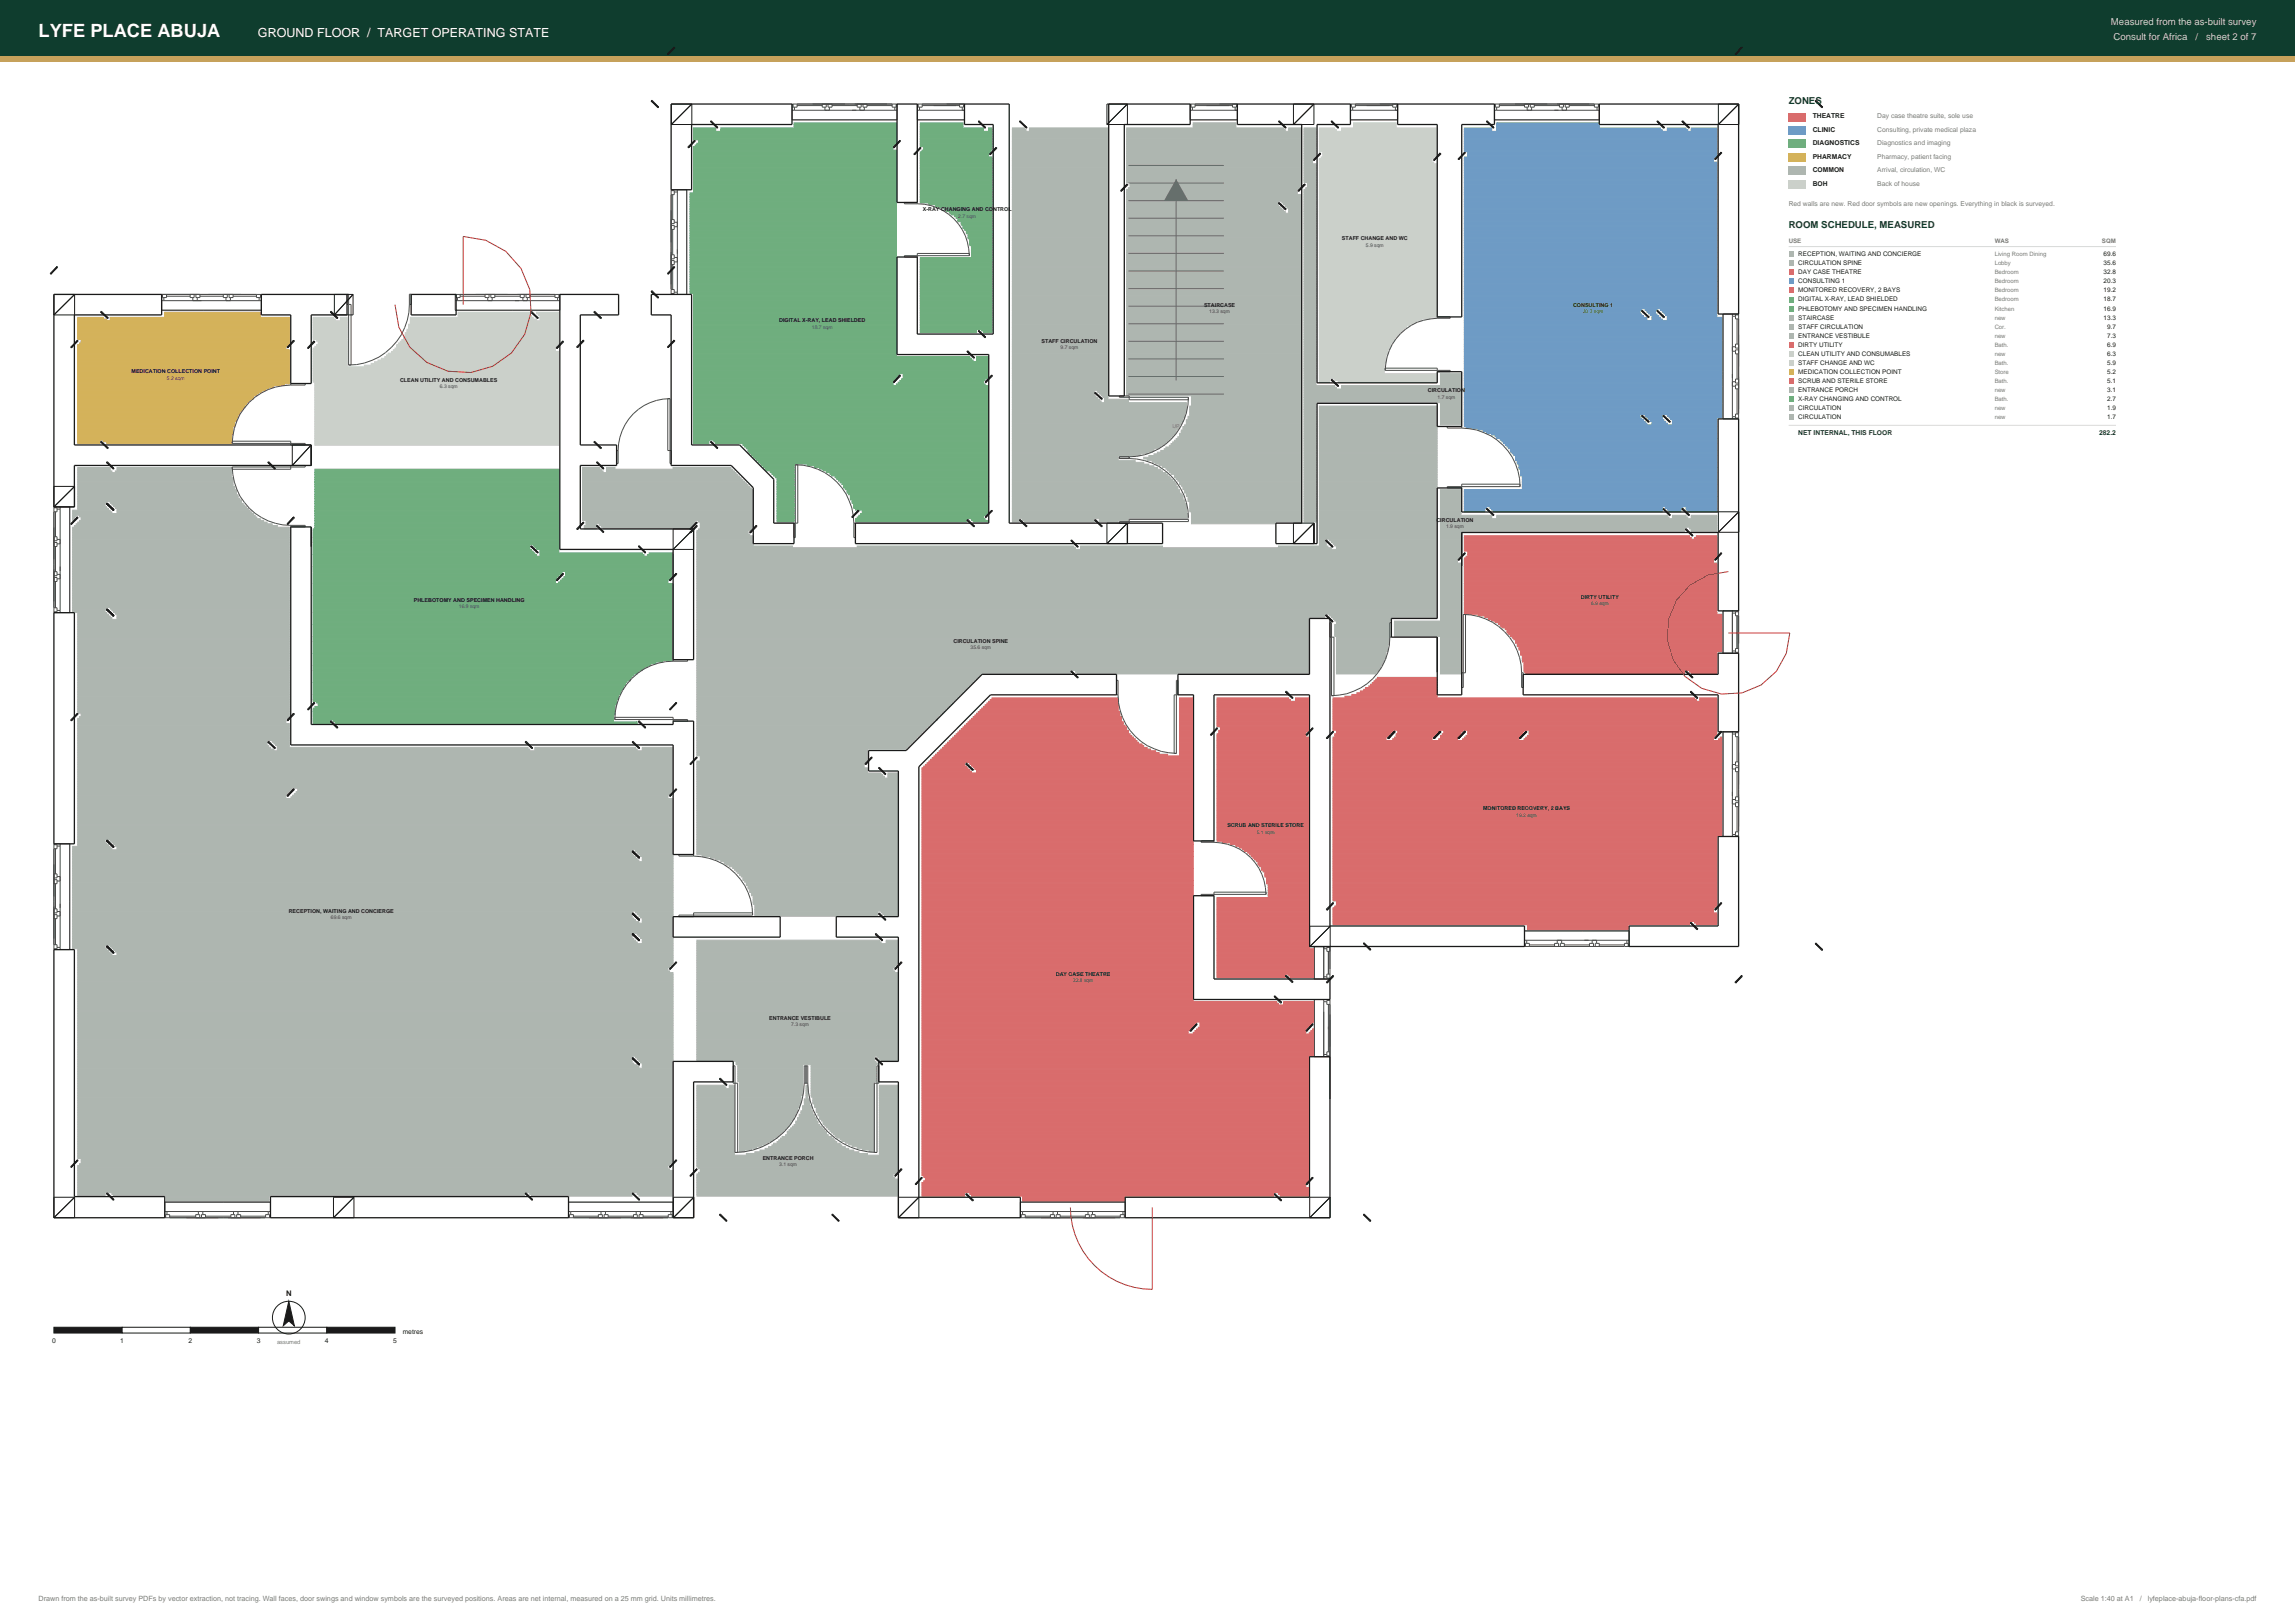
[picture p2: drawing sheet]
<svg xmlns="http://www.w3.org/2000/svg" width="841mm" height="594mm" viewBox="0 0 841 594" stroke-linecap="round" stroke-linejoin="round" font-family="sans-serif">
<defs><g id="words">
<text font-size="6.7" fill="#fff" x="14.1" y="13.4">LYFE PLACE ABUJA</text>
<text font-size="4.6" fill="#fff" x="94.5" y="13.4">GROUND FLOOR / TARGET OPERATING STATE</text>
<g font-size="3.5" fill="#cbddd1">
<text x="773.6" y="9.2">Measured from the as-built survey</text>
<text x="774.6" y="14.8">Consult for Africa</text>
<text x="804.6" y="14.8">/</text>
<text x="808.5" y="14.8">sheet 2 of 7</text>
</g>
<g font-size="3.5" fill="#0f3d2e">
<text x="655.5" y="38.1">ZONES</text>
<text x="655.5" y="83.6">ROOM SCHEDULE, MEASURED</text>
</g>
<text font-size="2.8" fill="#1a1a1a" x="104.8" y="474.8">N</text>
<g font-size="2.6" fill="#7c7c74">
<text x="14.1" y="586.3">Drawn from the as-built survey PDFs by vector extraction, not tracing. Wall faces, door swings and window symbols are the surveyed positions. Areas are net internal, measured on a 25 mm grid. Units millimetres.</text>
<text x="762.5" y="586.3">Scale 1:40 at A1</text>
<text x="784.1" y="586.3">/</text>
<text x="787.1" y="586.3">lyfeplace-abuja-floor-plans-cfa.pdf</text>
</g>
<g font-size="2.5" fill="#1a1a1a">
<text x="664.3" y="43.4">THEATRE</text>
<text x="664.3" y="48.3">CLINIC</text>
<text x="664.3" y="53.3">DIAGNOSTICS</text>
<text x="664.3" y="58.2">PHARMACY</text>
<text x="664.3" y="63.1">COMMON</text>
<text x="664.3" y="68.1">BOH</text>
<text x="19.1" y="491.8">0</text>
<text x="44.1" y="491.8">1</text>
<text x="69.1" y="491.8">2</text>
<text x="94.1" y="491.8">3</text>
<text x="119.1" y="491.8">4</text>
<text x="144.1" y="491.8">5</text>
<text x="147.6" y="488.6">metres</text>
</g>
<g font-size="2.5" fill="#7c7c74">
<text x="687.9" y="43.4">Day case theatre suite, sole use</text>
<text x="687.9" y="48.3">Consulting, private medical plaza</text>
<text x="687.9" y="53.3">Diagnostics and imaging</text>
<text x="687.9" y="58.2">Pharmacy, patient facing</text>
<text x="687.9" y="63.1">Arrival, circulation, WC</text>
<text x="687.9" y="68.1">Back of house</text>
<text x="655.5" y="75.5">Red walls are new. Red door symbols are new openings. Everything in black is surveyed.</text>
</g>
<g font-size="2.5" fill="#0f3d2e">
<text x="659" y="159.3">NET INTERNAL, THIS FLOOR</text>
<text x="769.2" y="159.3">282.2</text>
</g>
<g font-size="2.3" fill="#7c7c74">
<text x="655.5" y="88.9">USE</text>
<text x="731" y="88.9">WAS</text>
<text x="770.3" y="88.9">SQM</text>
</g>
<g font-size="2.3" fill="#1a1a1a">
<text x="659" y="93.8">RECEPTION, WAITING AND CONCIERGE</text>
<text x="770.9" y="93.8">69.6</text>
<text x="659" y="97.2">CIRCULATION SPINE</text>
<text x="659" y="100.5">DAY CASE THEATRE</text>
<text x="770.9" y="97.2">35.6</text>
<text x="770.9" y="100.5">32.8</text>
<text x="659" y="103.8">CONSULTING 1</text>
<text x="659" y="107.1">MONITORED RECOVERY, 2 BAYS</text>
<text x="770.9" y="103.8">20.3</text>
<text x="770.9" y="107.1">19.2</text>
<text x="659" y="110.4">DIGITAL X-RAY, LEAD SHIELDED</text>
<text x="659" y="113.7">PHLEBOTOMY AND SPECIMEN HANDLING</text>
<text x="770.9" y="110.4">18.7</text>
<text x="770.9" y="113.7">16.9</text>
<text x="659" y="117.1">STAIRCASE</text>
<text x="770.9" y="117.1">13.3</text>
<text x="659" y="120.4">STAFF CIRCULATION</text>
<text x="659" y="123.7">ENTRANCE VESTIBULE</text>
<text x="772.2" y="120.4">9.7</text>
<text x="772.2" y="123.7">7.3</text>
<text x="659" y="127">DIRTY UTILITY</text>
<text x="659" y="130.3">CLEAN UTILITY AND CONSUMABLES</text>
<text x="772.2" y="127">6.9</text>
<text x="772.2" y="130.3">6.3</text>
<text x="659" y="133.6">STAFF CHANGE AND WC</text>
<text x="659" y="136.9">MEDICATION COLLECTION POINT</text>
<text x="772.2" y="133.6">5.9</text>
<text x="772.2" y="136.9">5.2</text>
<text x="659" y="140.3">SCRUB AND STERILE STORE</text>
<text x="659" y="143.6">ENTRANCE PORCH</text>
<text x="772.2" y="140.3">5.1</text>
<text x="772.2" y="143.6">3.1</text>
<text x="659" y="146.9">X-RAY CHANGING AND CONTROL</text>
<text x="772.2" y="146.9">2.7</text>
<text x="659" y="150.2">CIRCULATION</text>
<text x="659" y="153.5">CIRCULATION</text>
<text x="772.2" y="150.2">1.9</text>
<text x="772.2" y="153.5">1.7</text>
</g>
<g font-size="2.2" fill="#7c7c74">
<text x="731" y="93.8">Living Room Dining</text>
<text x="731" y="97.2">Lobby</text>
<text x="731" y="100.5">Bedroom</text>
<text x="731" y="103.8">Bedroom</text>
<text x="731" y="107.1">Bedroom</text>
<text x="731" y="110.4">Bedroom</text>
<text x="731" y="113.7">Kitchen</text>
<text x="731" y="117.1">new</text>
<text x="731" y="120.4">Cor.</text>
<text x="731" y="123.7">new</text>
<text x="731" y="127">Bath.</text>
<text x="731" y="130.3">new</text>
<text x="731" y="133.6">Bath.</text>
<text x="731" y="136.9">Store</text>
<text x="731" y="140.3">Bath.</text>
<text x="731" y="143.6">new</text>
<text x="731" y="146.9">Bath.</text>
<text x="731" y="150.2">new</text>
<text x="731" y="153.5">new</text>
</g>
<text font-size="2.1" fill="#7c7c74" x="101.5" y="492.1">assumed</text>
<g font-size="2" fill="#1a1a1a">
<text x="338.1" y="77.4">X-RAY CHANGING AND CONTROL</text>
<text x="491.7" y="88">STAFF CHANGE AND WC</text>
<text x="441.2" y="112.4">STAIRCASE</text>
<text x="576.5" y="112.4">CONSULTING 1</text>
<text x="285.5" y="118">DIGITAL X-RAY, LEAD SHIELDED</text>
<text x="381.7" y="125.5">STAFF CIRCULATION</text>
<text x="48.2" y="136.7">MEDICATION COLLECTION POINT</text>
<text x="146.6" y="139.9">CLEAN UTILITY AND CONSUMABLES</text>
<text x="523.3" y="143.6">CIRCULATION</text>
<text x="526.4" y="191.1">CIRCULATION</text>
<text x="151.6" y="220.5">PHLEBOTOMY AND SPECIMEN HANDLING</text>
<text x="579.3" y="219.2">DIRTY UTILITY</text>
<text x="349.4" y="235.5">CIRCULATION SPINE</text>
<text x="543.5" y="296.7">MONITORED RECOVERY, 2 BAYS</text>
<text x="449.8" y="303">SCRUB AND STERILE STORE</text>
<text x="105.8" y="334.2">RECEPTION, WAITING AND CONCIERGE</text>
<text x="386.9" y="357.4">DAY CASE THEATRE</text>
<text x="281.9" y="373.6">ENTRANCE VESTIBULE</text>
<text x="279.5" y="424.9">ENTRANCE PORCH</text>
</g>
<text font-size="1.9" fill="#7c7c74" x="429.7" y="156.8">UP</text>
<g font-size="1.8" fill="#3e4a44">
<text x="351.2" y="79.7">2.7 sqm</text>
<text x="500.6" y="90.3">5.9 sqm</text>
<text x="443.2" y="114.7">13.3 sqm</text>
<text x="580" y="114.7">20.3 sqm</text>
<text x="297.5" y="120.3">18.7 sqm</text>
<text x="388.7" y="127.8">9.7 sqm</text>
<text x="61.2" y="139.1">5.2 sqm</text>
<text x="161.2" y="142.2">6.3 sqm</text>
<text x="526.8" y="146">1.7 sqm</text>
<text x="529.9" y="193.5">1.9 sqm</text>
<text x="583.1" y="221.6">6.9 sqm</text>
<text x="168.2" y="222.8">16.9 sqm</text>
<text x="355.7" y="237.8">35.6 sqm</text>
<text x="555.7" y="299.1">19.2 sqm</text>
<text x="460.6" y="305.3">5.1 sqm</text>
<text x="121.3" y="336.6">69.6 sqm</text>
<text x="393.2" y="359.7">32.8 sqm</text>
<text x="289.9" y="376">7.3 sqm</text>
<text x="285.6" y="427.2">3.1 sqm</text>
</g>
</g></defs>
<path d="M0 0h841v20.5h-841z" fill-rule="evenodd" fill="#0f3d2e"/>
<path d="M0 20.5h841v2.1h-841z" fill-rule="evenodd" fill="#c6a15b"/>
<g fill="#aeb6b0" stroke="#aeb6b0" stroke-width=".37">
<path d="M28.5 171.2h11.9v.7h-11.9z" fill-rule="evenodd"/>
<path d="M42.9 171.2h41.9v.7h-41.9z" fill-rule="evenodd"/>
<path d="M28.5 171.9h11.9v.6h-11.9z" fill-rule="evenodd"/>
<path d="M42.9 171.9h41.9v.6h-41.9z" fill-rule="evenodd"/>
<path d="M28.5 172.5h12.5v.6h-12.5z" fill-rule="evenodd"/>
<path d="M42.3 172.5h42.5v.6h-42.5z" fill-rule="evenodd"/>
<path d="M28.5 173.1h56.3v.6h-56.3z" fill-rule="evenodd"/>
<path d="M28.5 173.7h56.3v.6h-56.3z" fill-rule="evenodd"/>
<path d="M28.5 174.3h56.3v.7h-56.3z" fill-rule="evenodd"/>
<path d="M28.5 175h56.9v.6h-56.9z" fill-rule="evenodd"/>
<path d="M28.5 175.6h56.9v.6h-56.9z" fill-rule="evenodd"/>
<path d="M28.5 176.2h56.9v.6h-56.9z" fill-rule="evenodd"/>
<path d="M28.5 176.9h56.9v.6h-56.9z" fill-rule="evenodd"/>
<path d="M28.5 177.5h56.9v.6h-56.9z" fill-rule="evenodd"/>
<path d="M28.5 178.1h57.5v.6h-57.5z" fill-rule="evenodd"/>
<path d="M28.5 178.7h57.5v.7h-57.5z" fill-rule="evenodd"/>
<path d="M28.5 179.3h58.1v.7h-58.1z" fill-rule="evenodd"/>
<path d="M28.5 180h58.1v.6h-58.1z" fill-rule="evenodd"/>
<path d="M28.5 180.6h58.1v.6h-58.1z" fill-rule="evenodd"/>
<path d="M28.5 181.2h58.8v.6h-58.8z" fill-rule="evenodd"/>
<path d="M28.5 181.9h58.8v.6h-58.8z" fill-rule="evenodd"/>
<path d="M28.5 182.5h59.4v.6h-59.4z" fill-rule="evenodd"/>
<path d="M28.5 183.1h60v.6h-60z" fill-rule="evenodd"/>
<path d="M28.5 183.7h10.6v.7h-10.6z" fill-rule="evenodd"/>
<path d="M40.4 183.7h48.1v.7h-48.1z" fill-rule="evenodd"/>
<path d="M28.5 184.4h10v.6h-10z" fill-rule="evenodd"/>
<path d="M41 184.4h48.1v.6h-48.1z" fill-rule="evenodd"/>
<path d="M28.5 185h10v.6h-10z" fill-rule="evenodd"/>
<path d="M41.6 185h48.2v.6h-48.2z" fill-rule="evenodd"/>
<path d="M28.5 185.6h10.6v.6h-10.6z" fill-rule="evenodd"/>
<path d="M42.3 185.6h48.1v.6h-48.1z" fill-rule="evenodd"/>
<path d="M28.5 186.2h11.3v.7h-11.3z" fill-rule="evenodd"/>
<path d="M42.9 186.2h48.1v.7h-48.1z" fill-rule="evenodd"/>
<path d="M26.6 186.8h13.8v.7h-13.8z" fill-rule="evenodd"/>
<path d="M42.9 186.8h48.7v.7h-48.7z" fill-rule="evenodd"/>
<path d="M26.6 187.5h14.4v.6h-14.4z" fill-rule="evenodd"/>
<path d="M42.9 187.5h49.4v.6h-49.4z" fill-rule="evenodd"/>
<path d="M26.6 188.1h66.3v.6h-66.3z" fill-rule="evenodd"/>
<path d="M26.6 188.7h1.3v.6h-1.3z" fill-rule="evenodd"/>
<path d="M29.1 188.7h64.4v.6h-64.4z" fill-rule="evenodd"/>
<path d="M26.6 189.4h.7v.6h-.7z" fill-rule="evenodd"/>
<path d="M29.8 189.4h64.3v.6h-64.3z" fill-rule="evenodd"/>
<path d="M26.6 190h.7v.6h-.7z" fill-rule="evenodd"/>
<path d="M29.8 190h65.6v.6h-65.6z" fill-rule="evenodd"/>
<path d="M29.1 190.6h67.5v.6h-67.5z" fill-rule="evenodd"/>
<path d="M28.5 191.2h69.4v.7h-69.4z" fill-rule="evenodd"/>
<path d="M27.9 191.8h71.9v.7h-71.9z" fill-rule="evenodd"/>
<path d="M27.3 192.5h74.3v.6h-74.3z" fill-rule="evenodd"/>
<path d="M26.6 193.1h79.4v.6h-79.4z" fill-rule="evenodd"/>
<path d="M26.6 193.7h79.4v.6h-79.4z" fill-rule="evenodd"/>
<path d="M26.6 194.4h79.4v.6h-79.4z" fill-rule="evenodd"/>
<path d="M26.6 195h79.4v.6h-79.4z" fill-rule="evenodd"/>
<path d="M26.6 195.6h79.4v.6h-79.4z" fill-rule="evenodd"/>
<path d="M26.6 196.2h79.4v.6h-79.4z" fill-rule="evenodd"/>
<path d="M26.6 196.9h79.4v.6h-79.4z" fill-rule="evenodd"/>
<path d="M26.6 197.5h79.4v.6h-79.4z" fill-rule="evenodd"/>
<path d="M26.6 198.1h79.4v.6h-79.4z" fill-rule="evenodd"/>
<path d="M26.6 198.7h79.4v.7h-79.4z" fill-rule="evenodd"/>
<path d="M26.6 199.3h79.4v.7h-79.4z" fill-rule="evenodd"/>
<path d="M26.6 200h79.4v.6h-79.4z" fill-rule="evenodd"/>
<path d="M26.6 200.6h79.4v.6h-79.4z" fill-rule="evenodd"/>
<path d="M26.6 201.2h79.4v.6h-79.4z" fill-rule="evenodd"/>
<path d="M26.6 201.9h79.4v.6h-79.4z" fill-rule="evenodd"/>
<path d="M26.6 202.5h79.4v.6h-79.4z" fill-rule="evenodd"/>
<path d="M26.6 203.1h79.4v.6h-79.4z" fill-rule="evenodd"/>
<path d="M26.6 203.7h79.4v.7h-79.4z" fill-rule="evenodd"/>
<path d="M26.6 204.3h79.4v.7h-79.4z" fill-rule="evenodd"/>
<path d="M26.6 205h79.4v.6h-79.4z" fill-rule="evenodd"/>
<path d="M26.6 205.6h79.4v.6h-79.4z" fill-rule="evenodd"/>
<path d="M26.6 206.2h79.4v.6h-79.4z" fill-rule="evenodd"/>
<path d="M26.6 206.8h79.4v.7h-79.4z" fill-rule="evenodd"/>
<path d="M26.6 207.5h79.4v.6h-79.4z" fill-rule="evenodd"/>
<path d="M26.6 208.1h79.4v.6h-79.4z" fill-rule="evenodd"/>
<path d="M26.6 208.7h79.4v.6h-79.4z" fill-rule="evenodd"/>
<path d="M26.6 209.4h79.4v.6h-79.4z" fill-rule="evenodd"/>
<path d="M26.6 210h79.4v.6h-79.4z" fill-rule="evenodd"/>
<path d="M26.6 210.6h79.4v.6h-79.4z" fill-rule="evenodd"/>
<path d="M26.6 211.2h79.4v.7h-79.4z" fill-rule="evenodd"/>
<path d="M26.6 211.8h79.4v.7h-79.4z" fill-rule="evenodd"/>
<path d="M26.6 212.5h79.4v.6h-79.4z" fill-rule="evenodd"/>
<path d="M26.6 213.1h79.4v.6h-79.4z" fill-rule="evenodd"/>
<path d="M26.6 213.7h79.4v.6h-79.4z" fill-rule="evenodd"/>
<path d="M26.6 214.4h79.4v.6h-79.4z" fill-rule="evenodd"/>
<path d="M26.6 215h79.4v.6h-79.4z" fill-rule="evenodd"/>
<path d="M26.6 215.6h79.4v.6h-79.4z" fill-rule="evenodd"/>
<path d="M26.6 216.2h79.4v.7h-79.4z" fill-rule="evenodd"/>
<path d="M26.6 216.9h79.4v.6h-79.4z" fill-rule="evenodd"/>
<path d="M26.6 217.5h79.4v.6h-79.4z" fill-rule="evenodd"/>
<path d="M26.6 218.1h79.4v.6h-79.4z" fill-rule="evenodd"/>
<path d="M26.6 218.7h79.4v.7h-79.4z" fill-rule="evenodd"/>
<path d="M26.6 219.3h79.4v.7h-79.4z" fill-rule="evenodd"/>
<path d="M26.6 220h79.4v.6h-79.4z" fill-rule="evenodd"/>
<path d="M26.6 220.6h79.4v.6h-79.4z" fill-rule="evenodd"/>
<path d="M26.6 221.2h79.4v.6h-79.4z" fill-rule="evenodd"/>
<path d="M26.6 221.9h79.4v.6h-79.4z" fill-rule="evenodd"/>
<path d="M26.6 222.5h12.5v.6h-12.5z" fill-rule="evenodd"/>
<path d="M40.4 222.5h65.6v.6h-65.6z" fill-rule="evenodd"/>
<path d="M26.6 223.1h11.9v.6h-11.9z" fill-rule="evenodd"/>
<path d="M41 223.1h65v.6h-65z" fill-rule="evenodd"/>
<path d="M26.6 223.7h11.9v.7h-11.9z" fill-rule="evenodd"/>
<path d="M41.6 223.7h64.4v.7h-64.4z" fill-rule="evenodd"/>
<path d="M28.5 224.3h10.6v.7h-10.6z" fill-rule="evenodd"/>
<path d="M42.3 224.3h63.7v.7h-63.7z" fill-rule="evenodd"/>
<path d="M28.5 225h11.3v.6h-11.3z" fill-rule="evenodd"/>
<path d="M42.9 225h63.1v.6h-63.1z" fill-rule="evenodd"/>
<path d="M28.5 225.6h11.9v.6h-11.9z" fill-rule="evenodd"/>
<path d="M42.9 225.6h63.1v.6h-63.1z" fill-rule="evenodd"/>
<path d="M28.5 226.2h12.5v.6h-12.5z" fill-rule="evenodd"/>
<path d="M42.9 226.2h63.1v.6h-63.1z" fill-rule="evenodd"/>
<path d="M28.5 226.9h77.5v.6h-77.5z" fill-rule="evenodd"/>
<path d="M28.5 227.5h77.5v.6h-77.5z" fill-rule="evenodd"/>
<path d="M28.5 228.1h77.5v.6h-77.5z" fill-rule="evenodd"/>
<path d="M28.5 228.7h77.5v.6h-77.5z" fill-rule="evenodd"/>
<path d="M28.5 229.4h77.5v.6h-77.5z" fill-rule="evenodd"/>
<path d="M28.5 230h77.5v.6h-77.5z" fill-rule="evenodd"/>
<path d="M28.5 230.6h77.5v.6h-77.5z" fill-rule="evenodd"/>
<path d="M28.5 231.2h77.5v.7h-77.5z" fill-rule="evenodd"/>
<path d="M28.5 231.8h77.5v.7h-77.5z" fill-rule="evenodd"/>
<path d="M28.5 232.5h77.5v.6h-77.5z" fill-rule="evenodd"/>
<path d="M28.5 233.1h77.5v.6h-77.5z" fill-rule="evenodd"/>
<path d="M28.5 233.7h77.5v.6h-77.5z" fill-rule="evenodd"/>
<path d="M28.5 234.4h77.5v.6h-77.5z" fill-rule="evenodd"/>
<path d="M28.5 235h77.5v.6h-77.5z" fill-rule="evenodd"/>
<path d="M28.5 235.6h77.5v.6h-77.5z" fill-rule="evenodd"/>
<path d="M28.5 236.2h77.5v.7h-77.5z" fill-rule="evenodd"/>
<path d="M28.5 236.8h77.5v.7h-77.5z" fill-rule="evenodd"/>
<path d="M28.5 237.5h77.5v.6h-77.5z" fill-rule="evenodd"/>
<path d="M28.5 238.1h77.5v.6h-77.5z" fill-rule="evenodd"/>
<path d="M28.5 238.7h77.5v.6h-77.5z" fill-rule="evenodd"/>
<path d="M28.5 239.3h77.5v.7h-77.5z" fill-rule="evenodd"/>
<path d="M28.5 240h77.5v.6h-77.5z" fill-rule="evenodd"/>
<path d="M28.5 240.6h77.5v.6h-77.5z" fill-rule="evenodd"/>
<path d="M28.5 241.2h77.5v.7h-77.5z" fill-rule="evenodd"/>
<path d="M28.5 241.8h77.5v.7h-77.5z" fill-rule="evenodd"/>
<path d="M28.5 242.5h77.5v.6h-77.5z" fill-rule="evenodd"/>
<path d="M28.5 243.1h77.5v.6h-77.5z" fill-rule="evenodd"/>
<path d="M28.5 243.7h77.5v.7h-77.5z" fill-rule="evenodd"/>
<path d="M28.5 244.3h77.5v.7h-77.5z" fill-rule="evenodd"/>
<path d="M28.5 245h77.5v.6h-77.5z" fill-rule="evenodd"/>
<path d="M28.5 245.6h77.5v.6h-77.5z" fill-rule="evenodd"/>
<path d="M28.5 246.2h77.5v.7h-77.5z" fill-rule="evenodd"/>
<path d="M28.5 246.8h77.5v.7h-77.5z" fill-rule="evenodd"/>
<path d="M28.5 247.5h77.5v.6h-77.5z" fill-rule="evenodd"/>
<path d="M28.5 248.1h77.5v.6h-77.5z" fill-rule="evenodd"/>
<path d="M28.5 248.7h77.5v.7h-77.5z" fill-rule="evenodd"/>
<path d="M28.5 249.4h77.5v.6h-77.5z" fill-rule="evenodd"/>
<path d="M28.5 250h77.5v.6h-77.5z" fill-rule="evenodd"/>
<path d="M28.5 250.6h77.5v.6h-77.5z" fill-rule="evenodd"/>
<path d="M28.5 251.2h77.5v.7h-77.5z" fill-rule="evenodd"/>
<path d="M28.5 251.9h77.5v.6h-77.5z" fill-rule="evenodd"/>
<path d="M28.5 252.5h77.5v.6h-77.5z" fill-rule="evenodd"/>
<path d="M28.5 253.1h77.5v.6h-77.5z" fill-rule="evenodd"/>
<path d="M28.5 253.7h77.5v.7h-77.5z" fill-rule="evenodd"/>
<path d="M28.5 254.4h77.5v.6h-77.5z" fill-rule="evenodd"/>
<path d="M28.5 255h77.5v.6h-77.5z" fill-rule="evenodd"/>
<path d="M28.5 255.6h77.5v.6h-77.5z" fill-rule="evenodd"/>
<path d="M28.5 256.2h77.5v.6h-77.5z" fill-rule="evenodd"/>
<path d="M28.5 256.8h77.5v.7h-77.5z" fill-rule="evenodd"/>
<path d="M28.5 257.5h77.5v.6h-77.5z" fill-rule="evenodd"/>
<path d="M28.5 258.1h77.5v.6h-77.5z" fill-rule="evenodd"/>
<path d="M28.5 258.7h77.5v.7h-77.5z" fill-rule="evenodd"/>
<path d="M28.5 259.3h77.5v.7h-77.5z" fill-rule="evenodd"/>
<path d="M28.5 260h77.5v.6h-77.5z" fill-rule="evenodd"/>
<path d="M28.5 260.6h77.5v.6h-77.5z" fill-rule="evenodd"/>
<path d="M29.8 261.2h76.2v.7h-76.2z" fill-rule="evenodd"/>
<path d="M29.8 261.8h76.2v.7h-76.2z" fill-rule="evenodd"/>
<path d="M29.1 262.5h76.9v.6h-76.9z" fill-rule="evenodd"/>
<path d="M28.5 263.1h76.3v.6h-76.3z" fill-rule="evenodd"/>
<path d="M28.5 263.7h76.3v.7h-76.3z" fill-rule="evenodd"/>
<path d="M28.5 264.3h76.3v.7h-76.3z" fill-rule="evenodd"/>
<path d="M28.5 265h77.5v.6h-77.5z" fill-rule="evenodd"/>
<path d="M28.5 265.6h77.5v.6h-77.5z" fill-rule="evenodd"/>
<path d="M28.5 266.2h77.5v.6h-77.5z" fill-rule="evenodd"/>
<path d="M28.5 266.9h77.5v.6h-77.5z" fill-rule="evenodd"/>
<path d="M28.5 267.5h77.5v.6h-77.5z" fill-rule="evenodd"/>
<path d="M28.5 268.1h77.5v.6h-77.5z" fill-rule="evenodd"/>
<path d="M28.5 268.7h77.5v.6h-77.5z" fill-rule="evenodd"/>
<path d="M28.5 269.4h77.5v.6h-77.5z" fill-rule="evenodd"/>
<path d="M28.5 270h77.5v.6h-77.5z" fill-rule="evenodd"/>
<path d="M28.5 270.6h77.5v.6h-77.5z" fill-rule="evenodd"/>
<path d="M28.5 271.2h69.4v.6h-69.4z" fill-rule="evenodd"/>
<path d="M99.8 271.2h6.2v.6h-6.2z" fill-rule="evenodd"/>
<path d="M28.5 271.9h69.4v.6h-69.4z" fill-rule="evenodd"/>
<path d="M100.4 271.9h5.6v.6h-5.6z" fill-rule="evenodd"/>
<path d="M28.5 272.5h69.4v.6h-69.4z" fill-rule="evenodd"/>
<path d="M101 272.5h5v.6h-5z" fill-rule="evenodd"/>
<path d="M28.5 273.1h70v.6h-70z" fill-rule="evenodd"/>
<path d="M101.6 273.1h4.4v.6h-4.4z" fill-rule="evenodd"/>
<path d="M28.5 273.7h70.6v.6h-70.6z" fill-rule="evenodd"/>
<path d="M101.6 273.7h91.9v.6h-91.9z" fill-rule="evenodd"/>
<path d="M196 273.7h36.9v.6h-36.9z" fill-rule="evenodd"/>
<path d="M235.4 273.7h11.2v.6h-11.2z" fill-rule="evenodd"/>
<path d="M28.5 274.4h71.9v.6h-71.9z" fill-rule="evenodd"/>
<path d="M101.6 274.4h92.5v.6h-92.5z" fill-rule="evenodd"/>
<path d="M196 274.4h37.5v.6h-37.5z" fill-rule="evenodd"/>
<path d="M235.4 274.4h11.2v.6h-11.2z" fill-rule="evenodd"/>
<path d="M28.5 275h218.1v.6h-218.1z" fill-rule="evenodd"/>
<path d="M28.5 275.6h218.1v.6h-218.1z" fill-rule="evenodd"/>
<path d="M28.5 276.2h218.1v.7h-218.1z" fill-rule="evenodd"/>
<path d="M28.5 276.8h218.1v.7h-218.1z" fill-rule="evenodd"/>
<path d="M28.5 277.5h218.1v.6h-218.1z" fill-rule="evenodd"/>
<path d="M28.5 278.1h218.1v.6h-218.1z" fill-rule="evenodd"/>
<path d="M28.5 278.7h218.1v.7h-218.1z" fill-rule="evenodd"/>
<path d="M28.5 279.3h218.1v.7h-218.1z" fill-rule="evenodd"/>
<path d="M28.5 280h218.1v.6h-218.1z" fill-rule="evenodd"/>
<path d="M28.5 280.6h218.1v.6h-218.1z" fill-rule="evenodd"/>
<path d="M28.5 281.2h218.1v.7h-218.1z" fill-rule="evenodd"/>
<path d="M28.5 281.8h218.1v.7h-218.1z" fill-rule="evenodd"/>
<path d="M28.5 282.5h218.1v.6h-218.1z" fill-rule="evenodd"/>
<path d="M28.5 283.1h218.1v.6h-218.1z" fill-rule="evenodd"/>
<path d="M28.5 283.7h218.1v.6h-218.1z" fill-rule="evenodd"/>
<path d="M28.5 284.3h218.1v.7h-218.1z" fill-rule="evenodd"/>
<path d="M28.5 285h218.1v.6h-218.1z" fill-rule="evenodd"/>
<path d="M28.5 285.6h218.1v.6h-218.1z" fill-rule="evenodd"/>
<path d="M28.5 286.2h218.1v.6h-218.1z" fill-rule="evenodd"/>
<path d="M28.5 286.8h218.1v.7h-218.1z" fill-rule="evenodd"/>
<path d="M28.5 287.5h218.1v.6h-218.1z" fill-rule="evenodd"/>
<path d="M28.5 288.1h218.1v.6h-218.1z" fill-rule="evenodd"/>
<path d="M28.5 288.7h78.8v.6h-78.8z" fill-rule="evenodd"/>
<path d="M109.1 288.7h137.5v.6h-137.5z" fill-rule="evenodd"/>
<path d="M28.5 289.3h78.1v.7h-78.1z" fill-rule="evenodd"/>
<path d="M109.1 289.3h137.5v.7h-137.5z" fill-rule="evenodd"/>
<path d="M28.5 290h77.5v.6h-77.5z" fill-rule="evenodd"/>
<path d="M108.5 290h137.5v.6h-137.5z" fill-rule="evenodd"/>
<path d="M28.5 290.6h76.9v.6h-76.9z" fill-rule="evenodd"/>
<path d="M107.9 290.6h137.5v.6h-137.5z" fill-rule="evenodd"/>
<path d="M28.5 291.2h76.3v.6h-76.3z" fill-rule="evenodd"/>
<path d="M107.3 291.2h137.5v.6h-137.5z" fill-rule="evenodd"/>
<path d="M28.5 291.8h76.3v.7h-76.3z" fill-rule="evenodd"/>
<path d="M106.6 291.8h138.2v.7h-138.2z" fill-rule="evenodd"/>
<path d="M28.5 292.5h218.1v.6h-218.1z" fill-rule="evenodd"/>
<path d="M28.5 293.1h218.1v.6h-218.1z" fill-rule="evenodd"/>
<path d="M28.5 293.7h218.1v.7h-218.1z" fill-rule="evenodd"/>
<path d="M28.5 294.3h218.1v.7h-218.1z" fill-rule="evenodd"/>
<path d="M28.5 295h218.1v.6h-218.1z" fill-rule="evenodd"/>
<path d="M28.5 295.6h218.1v.6h-218.1z" fill-rule="evenodd"/>
<path d="M28.5 296.2h218.1v.7h-218.1z" fill-rule="evenodd"/>
<path d="M28.5 296.8h218.1v.7h-218.1z" fill-rule="evenodd"/>
<path d="M28.5 297.5h218.1v.6h-218.1z" fill-rule="evenodd"/>
<path d="M28.5 298.1h218.1v.6h-218.1z" fill-rule="evenodd"/>
<path d="M28.5 298.7h218.1v.7h-218.1z" fill-rule="evenodd"/>
<path d="M28.5 299.3h218.1v.7h-218.1z" fill-rule="evenodd"/>
<path d="M28.5 300h218.1v.6h-218.1z" fill-rule="evenodd"/>
<path d="M28.5 300.6h218.1v.6h-218.1z" fill-rule="evenodd"/>
<path d="M28.5 301.2h218.1v.7h-218.1z" fill-rule="evenodd"/>
<path d="M28.5 301.8h218.1v.7h-218.1z" fill-rule="evenodd"/>
<path d="M28.5 302.5h218.1v.6h-218.1z" fill-rule="evenodd"/>
<path d="M28.5 303.1h218.1v.6h-218.1z" fill-rule="evenodd"/>
<path d="M28.5 303.7h218.1v.7h-218.1z" fill-rule="evenodd"/>
<path d="M28.5 304.4h218.1v.6h-218.1z" fill-rule="evenodd"/>
<path d="M28.5 305h218.1v.6h-218.1z" fill-rule="evenodd"/>
<path d="M28.5 305.6h218.1v.6h-218.1z" fill-rule="evenodd"/>
<path d="M28.5 306.2h218.1v.6h-218.1z" fill-rule="evenodd"/>
<path d="M28.5 306.9h218.1v.6h-218.1z" fill-rule="evenodd"/>
<path d="M28.5 307.5h10v.6h-10z" fill-rule="evenodd"/>
<path d="M40.4 307.5h206.2v.6h-206.2z" fill-rule="evenodd"/>
<path d="M28.5 308.1h10v.6h-10z" fill-rule="evenodd"/>
<path d="M41 308.1h205.6v.6h-205.6z" fill-rule="evenodd"/>
<path d="M28.5 308.7h10.6v.6h-10.6z" fill-rule="evenodd"/>
<path d="M41.6 308.7h205v.6h-205z" fill-rule="evenodd"/>
<path d="M28.5 309.4h11.3v.6h-11.3z" fill-rule="evenodd"/>
<path d="M42.3 309.4h204.3v.6h-204.3z" fill-rule="evenodd"/>
<path d="M26.6 310h13.8v.6h-13.8z" fill-rule="evenodd"/>
<path d="M42.9 310h203.7v.6h-203.7z" fill-rule="evenodd"/>
<path d="M26.6 310.6h14.4v.6h-14.4z" fill-rule="evenodd"/>
<path d="M42.9 310.6h203.7v.6h-203.7z" fill-rule="evenodd"/>
<path d="M26.6 311.2h205v.7h-205z" fill-rule="evenodd"/>
<path d="M232.9 311.2h13.7v.7h-13.7z" fill-rule="evenodd"/>
<path d="M26.6 311.9h205v.6h-205z" fill-rule="evenodd"/>
<path d="M233.5 311.9h13.1v.6h-13.1z" fill-rule="evenodd"/>
<path d="M26.6 312.5h205v.6h-205z" fill-rule="evenodd"/>
<path d="M234.1 312.5h12.5v.6h-12.5z" fill-rule="evenodd"/>
<path d="M26.6 313.1h205.7v.6h-205.7z" fill-rule="evenodd"/>
<path d="M234.8 313.1h11.8v.6h-11.8z" fill-rule="evenodd"/>
<path d="M26.6 313.7h206.3v.7h-206.3z" fill-rule="evenodd"/>
<path d="M235.4 313.7h11.2v.7h-11.2z" fill-rule="evenodd"/>
<path d="M26.6 314.3h206.9v.7h-206.9z" fill-rule="evenodd"/>
<path d="M235.4 314.3h11.2v.7h-11.2z" fill-rule="evenodd"/>
<path d="M26.6 315h207.5v.6h-207.5z" fill-rule="evenodd"/>
<path d="M235.4 315h11.2v.6h-11.2z" fill-rule="evenodd"/>
<path d="M26.6 315.6h220v.6h-220z" fill-rule="evenodd"/>
<path d="M26.6 316.2h220v.6h-220z" fill-rule="evenodd"/>
<path d="M26.6 316.8h220v.7h-220z" fill-rule="evenodd"/>
<path d="M26.6 317.5h220v.6h-220z" fill-rule="evenodd"/>
<path d="M26.6 318.1h220v.6h-220z" fill-rule="evenodd"/>
<path d="M26.6 318.7h220v.6h-220z" fill-rule="evenodd"/>
<path d="M26.6 319.3h220v.7h-220z" fill-rule="evenodd"/>
<path d="M26.6 320h220v.6h-220z" fill-rule="evenodd"/>
<path d="M26.6 320.6h220v.6h-220z" fill-rule="evenodd"/>
<path d="M26.6 321.2h220v.6h-220z" fill-rule="evenodd"/>
<path d="M26.6 321.9h220v.6h-220z" fill-rule="evenodd"/>
<path d="M26.6 322.5h220v.6h-220z" fill-rule="evenodd"/>
<path d="M26.6 323.1h220v.6h-220z" fill-rule="evenodd"/>
<path d="M26.6 323.7h220v.6h-220z" fill-rule="evenodd"/>
<path d="M26.6 324.4h220v.6h-220z" fill-rule="evenodd"/>
<path d="M26.6 325h220v.6h-220z" fill-rule="evenodd"/>
<path d="M26.6 325.6h220v.6h-220z" fill-rule="evenodd"/>
<path d="M26.6 326.2h220v.6h-220z" fill-rule="evenodd"/>
<path d="M26.6 326.8h220v.7h-220z" fill-rule="evenodd"/>
<path d="M26.6 327.5h220v.6h-220z" fill-rule="evenodd"/>
<path d="M26.6 328.1h220v.6h-220z" fill-rule="evenodd"/>
<path d="M26.6 328.7h220v.7h-220z" fill-rule="evenodd"/>
<path d="M26.6 329.3h220v.7h-220z" fill-rule="evenodd"/>
<path d="M26.6 330h220v.6h-220z" fill-rule="evenodd"/>
<path d="M26.6 330.6h220v.6h-220z" fill-rule="evenodd"/>
<path d="M26.6 331.2h220v.7h-220z" fill-rule="evenodd"/>
<path d="M26.6 331.8h220v.7h-220z" fill-rule="evenodd"/>
<path d="M26.6 332.5h220v.6h-220z" fill-rule="evenodd"/>
<path d="M26.6 333.1h220v.6h-220z" fill-rule="evenodd"/>
<path d="M26.6 333.7h205v.7h-205z" fill-rule="evenodd"/>
<path d="M232.9 333.7h13.7v.7h-13.7z" fill-rule="evenodd"/>
<path d="M26.6 334.3h205v.7h-205z" fill-rule="evenodd"/>
<path d="M233.5 334.3h13.1v.7h-13.1z" fill-rule="evenodd"/>
<path d="M26.6 335h205v.6h-205z" fill-rule="evenodd"/>
<path d="M234.1 335h12.5v.6h-12.5z" fill-rule="evenodd"/>
<path d="M26.6 335.6h205v.6h-205z" fill-rule="evenodd"/>
<path d="M234.8 335.6h11.8v.6h-11.8z" fill-rule="evenodd"/>
<path d="M26.6 336.2h205.7v.7h-205.7z" fill-rule="evenodd"/>
<path d="M235.4 336.2h11.2v.7h-11.2z" fill-rule="evenodd"/>
<path d="M26.6 336.8h206.3v.7h-206.3z" fill-rule="evenodd"/>
<path d="M235.4 336.8h11.2v.7h-11.2z" fill-rule="evenodd"/>
<path d="M26.6 337.5h207.5v.6h-207.5z" fill-rule="evenodd"/>
<path d="M235.4 337.5h11.2v.6h-11.2z" fill-rule="evenodd"/>
<path d="M26.6 338.1h220v.6h-220z" fill-rule="evenodd"/>
<path d="M26.6 338.7h220v.7h-220z" fill-rule="evenodd"/>
<path d="M26.6 339.4h220v.6h-220z" fill-rule="evenodd"/>
<path d="M26.6 340h220v.6h-220z" fill-rule="evenodd"/>
<path d="M26.6 340.6h220v.6h-220z" fill-rule="evenodd"/>
<path d="M26.6 341.2h220v.6h-220z" fill-rule="evenodd"/>
<path d="M26.6 341.8h205v.7h-205z" fill-rule="evenodd"/>
<path d="M233.5 341.8h13.1v.7h-13.1z" fill-rule="evenodd"/>
<path d="M26.6 342.5h205v.6h-205z" fill-rule="evenodd"/>
<path d="M234.1 342.5h12.5v.6h-12.5z" fill-rule="evenodd"/>
<path d="M26.6 343.1h205v.6h-205z" fill-rule="evenodd"/>
<path d="M234.8 343.1h11.8v.6h-11.8z" fill-rule="evenodd"/>
<path d="M26.6 343.7h205.7v.6h-205.7z" fill-rule="evenodd"/>
<path d="M235.4 343.7h11.2v.6h-11.2z" fill-rule="evenodd"/>
<path d="M26.6 344.3h206.3v.7h-206.3z" fill-rule="evenodd"/>
<path d="M235.4 344.3h11.2v.7h-11.2z" fill-rule="evenodd"/>
<path d="M26.6 345h206.9v.6h-206.9z" fill-rule="evenodd"/>
<path d="M235.4 345h11.2v.6h-11.2z" fill-rule="evenodd"/>
<path d="M26.6 345.6h220v.6h-220z" fill-rule="evenodd"/>
<path d="M26.6 346.2h11.9v.7h-11.9z" fill-rule="evenodd"/>
<path d="M40.4 346.2h206.2v.7h-206.2z" fill-rule="evenodd"/>
<path d="M26.6 346.8h11.9v.7h-11.9z" fill-rule="evenodd"/>
<path d="M41 346.8h205.6v.7h-205.6z" fill-rule="evenodd"/>
<path d="M28.5 347.5h10.6v.6h-10.6z" fill-rule="evenodd"/>
<path d="M41.6 347.5h205v.6h-205z" fill-rule="evenodd"/>
<path d="M28.5 348.1h11.3v.6h-11.3z" fill-rule="evenodd"/>
<path d="M42.3 348.1h204.3v.6h-204.3z" fill-rule="evenodd"/>
<path d="M28.5 348.7h11.9v.7h-11.9z" fill-rule="evenodd"/>
<path d="M42.9 348.7h203.7v.7h-203.7z" fill-rule="evenodd"/>
<path d="M28.5 349.3h12.5v.7h-12.5z" fill-rule="evenodd"/>
<path d="M42.9 349.3h203.7v.7h-203.7z" fill-rule="evenodd"/>
<path d="M28.5 350h218.1v.6h-218.1z" fill-rule="evenodd"/>
<path d="M28.5 350.6h218.1v.6h-218.1z" fill-rule="evenodd"/>
<path d="M28.5 351.2h218.1v.7h-218.1z" fill-rule="evenodd"/>
<path d="M28.5 351.8h218.1v.7h-218.1z" fill-rule="evenodd"/>
<path d="M28.5 352.5h218.1v.6h-218.1z" fill-rule="evenodd"/>
<path d="M28.5 353.1h217.5v.6h-217.5z" fill-rule="evenodd"/>
<path d="M28.5 353.7h216.9v.7h-216.9z" fill-rule="evenodd"/>
<path d="M28.5 354.3h216.3v.7h-216.3z" fill-rule="evenodd"/>
<path d="M28.5 355h216.3v.6h-216.3z" fill-rule="evenodd"/>
<path d="M28.5 355.6h216.9v.6h-216.9z" fill-rule="evenodd"/>
<path d="M28.5 356.2h218.1v.6h-218.1z" fill-rule="evenodd"/>
<path d="M28.5 356.9h218.1v.6h-218.1z" fill-rule="evenodd"/>
<path d="M28.5 357.5h218.1v.6h-218.1z" fill-rule="evenodd"/>
<path d="M28.5 358.1h218.1v.6h-218.1z" fill-rule="evenodd"/>
<path d="M28.5 358.7h218.1v.6h-218.1z" fill-rule="evenodd"/>
<path d="M28.5 359.4h218.1v.6h-218.1z" fill-rule="evenodd"/>
<path d="M28.5 360h218.1v.6h-218.1z" fill-rule="evenodd"/>
<path d="M28.5 360.6h218.1v.6h-218.1z" fill-rule="evenodd"/>
<path d="M28.5 361.2h218.1v.6h-218.1z" fill-rule="evenodd"/>
<path d="M28.5 361.9h218.1v.6h-218.1z" fill-rule="evenodd"/>
<path d="M28.5 362.5h218.1v.6h-218.1z" fill-rule="evenodd"/>
<path d="M28.5 363.1h218.1v.6h-218.1z" fill-rule="evenodd"/>
<path d="M28.5 363.7h218.1v.6h-218.1z" fill-rule="evenodd"/>
<path d="M28.5 364.4h218.1v.6h-218.1z" fill-rule="evenodd"/>
<path d="M28.5 365h218.1v.6h-218.1z" fill-rule="evenodd"/>
<path d="M28.5 365.6h218.1v.6h-218.1z" fill-rule="evenodd"/>
<path d="M28.5 366.2h218.1v.7h-218.1z" fill-rule="evenodd"/>
<path d="M28.5 366.8h218.1v.7h-218.1z" fill-rule="evenodd"/>
<path d="M28.5 367.5h218.1v.6h-218.1z" fill-rule="evenodd"/>
<path d="M28.5 368.1h218.1v.6h-218.1z" fill-rule="evenodd"/>
<path d="M28.5 368.7h218.1v.7h-218.1z" fill-rule="evenodd"/>
<path d="M28.5 369.3h218.1v.7h-218.1z" fill-rule="evenodd"/>
<path d="M28.5 370h218.1v.6h-218.1z" fill-rule="evenodd"/>
<path d="M28.5 370.6h218.1v.6h-218.1z" fill-rule="evenodd"/>
<path d="M28.5 371.2h218.1v.6h-218.1z" fill-rule="evenodd"/>
<path d="M28.5 371.8h218.1v.7h-218.1z" fill-rule="evenodd"/>
<path d="M28.5 372.5h218.1v.6h-218.1z" fill-rule="evenodd"/>
<path d="M28.5 373.1h218.1v.6h-218.1z" fill-rule="evenodd"/>
<path d="M28.5 373.7h218.1v.6h-218.1z" fill-rule="evenodd"/>
<path d="M28.5 374.4h218.1v.6h-218.1z" fill-rule="evenodd"/>
<path d="M28.5 375h218.1v.6h-218.1z" fill-rule="evenodd"/>
<path d="M28.5 375.6h218.1v.6h-218.1z" fill-rule="evenodd"/>
<path d="M28.5 376.2h218.1v.6h-218.1z" fill-rule="evenodd"/>
<path d="M28.5 376.8h218.1v.7h-218.1z" fill-rule="evenodd"/>
<path d="M28.5 377.5h218.1v.6h-218.1z" fill-rule="evenodd"/>
<path d="M28.5 378.1h218.1v.6h-218.1z" fill-rule="evenodd"/>
<path d="M28.5 378.7h218.1v.6h-218.1z" fill-rule="evenodd"/>
<path d="M28.5 379.3h218.1v.7h-218.1z" fill-rule="evenodd"/>
<path d="M28.5 380h218.1v.6h-218.1z" fill-rule="evenodd"/>
<path d="M28.5 380.6h218.1v.6h-218.1z" fill-rule="evenodd"/>
<path d="M28.5 381.2h218.1v.6h-218.1z" fill-rule="evenodd"/>
<path d="M28.5 381.8h218.1v.7h-218.1z" fill-rule="evenodd"/>
<path d="M28.5 382.5h218.1v.6h-218.1z" fill-rule="evenodd"/>
<path d="M28.5 383.1h218.1v.6h-218.1z" fill-rule="evenodd"/>
<path d="M28.5 383.7h218.1v.7h-218.1z" fill-rule="evenodd"/>
<path d="M28.5 384.3h218.1v.7h-218.1z" fill-rule="evenodd"/>
<path d="M28.5 385h218.1v.6h-218.1z" fill-rule="evenodd"/>
<path d="M28.5 385.6h218.1v.6h-218.1z" fill-rule="evenodd"/>
<path d="M28.5 386.2h218.1v.7h-218.1z" fill-rule="evenodd"/>
<path d="M28.5 386.8h203.1v.7h-203.1z" fill-rule="evenodd"/>
<path d="M232.9 386.8h13.7v.7h-13.7z" fill-rule="evenodd"/>
<path d="M28.5 387.5h203.1v.6h-203.1z" fill-rule="evenodd"/>
<path d="M233.5 387.5h13.1v.6h-13.1z" fill-rule="evenodd"/>
<path d="M28.5 388.1h203.1v.6h-203.1z" fill-rule="evenodd"/>
<path d="M234.1 388.1h12.5v.6h-12.5z" fill-rule="evenodd"/>
<path d="M28.5 388.7h203.1v.7h-203.1z" fill-rule="evenodd"/>
<path d="M234.8 388.7h11.8v.7h-11.8z" fill-rule="evenodd"/>
<path d="M28.5 389.3h203.8v.7h-203.8z" fill-rule="evenodd"/>
<path d="M235.4 389.3h11.2v.7h-11.2z" fill-rule="evenodd"/>
<path d="M28.5 390h205v.6h-205z" fill-rule="evenodd"/>
<path d="M235.4 390h11.2v.6h-11.2z" fill-rule="evenodd"/>
<path d="M28.5 390.6h205.6v.6h-205.6z" fill-rule="evenodd"/>
<path d="M235.4 390.6h11.2v.6h-11.2z" fill-rule="evenodd"/>
<path d="M28.5 391.2h218.1v.7h-218.1z" fill-rule="evenodd"/>
<path d="M28.5 391.9h218.1v.6h-218.1z" fill-rule="evenodd"/>
<path d="M28.5 392.5h218.1v.6h-218.1z" fill-rule="evenodd"/>
<path d="M28.5 393.1h218.1v.6h-218.1z" fill-rule="evenodd"/>
<path d="M28.5 393.7h218.1v.7h-218.1z" fill-rule="evenodd"/>
<path d="M28.5 394.4h218.1v.6h-218.1z" fill-rule="evenodd"/>
<path d="M28.5 395h218.1v.6h-218.1z" fill-rule="evenodd"/>
<path d="M28.5 395.6h218.1v.6h-218.1z" fill-rule="evenodd"/>
<path d="M28.5 396.2h218.1v.6h-218.1z" fill-rule="evenodd"/>
<path d="M28.5 396.9h218.1v.6h-218.1z" fill-rule="evenodd"/>
<path d="M28.5 397.5h218.1v.6h-218.1z" fill-rule="evenodd"/>
<path d="M28.5 398.1h218.1v.6h-218.1z" fill-rule="evenodd"/>
<path d="M28.5 398.7h218.1v.6h-218.1z" fill-rule="evenodd"/>
<path d="M28.5 399.3h218.1v.7h-218.1z" fill-rule="evenodd"/>
<path d="M28.5 400h218.1v.6h-218.1z" fill-rule="evenodd"/>
<path d="M28.5 400.6h218.1v.6h-218.1z" fill-rule="evenodd"/>
<path d="M28.5 401.2h218.1v.7h-218.1z" fill-rule="evenodd"/>
<path d="M28.5 401.8h218.1v.7h-218.1z" fill-rule="evenodd"/>
<path d="M28.5 402.5h218.1v.6h-218.1z" fill-rule="evenodd"/>
<path d="M28.5 403.1h218.1v.6h-218.1z" fill-rule="evenodd"/>
<path d="M28.5 403.7h218.1v.7h-218.1z" fill-rule="evenodd"/>
<path d="M28.5 404.3h218.1v.7h-218.1z" fill-rule="evenodd"/>
<path d="M28.5 405h218.1v.6h-218.1z" fill-rule="evenodd"/>
<path d="M28.5 405.6h218.1v.6h-218.1z" fill-rule="evenodd"/>
<path d="M28.5 406.2h218.1v.6h-218.1z" fill-rule="evenodd"/>
<path d="M28.5 406.8h218.1v.7h-218.1z" fill-rule="evenodd"/>
<path d="M28.5 407.5h218.1v.6h-218.1z" fill-rule="evenodd"/>
<path d="M28.5 408.1h218.1v.6h-218.1z" fill-rule="evenodd"/>
<path d="M28.5 408.7h218.1v.6h-218.1z" fill-rule="evenodd"/>
<path d="M28.5 409.4h218.1v.6h-218.1z" fill-rule="evenodd"/>
<path d="M28.5 410h218.1v.6h-218.1z" fill-rule="evenodd"/>
<path d="M28.5 410.6h218.1v.6h-218.1z" fill-rule="evenodd"/>
<path d="M28.5 411.2h218.1v.6h-218.1z" fill-rule="evenodd"/>
<path d="M28.5 411.9h218.1v.6h-218.1z" fill-rule="evenodd"/>
<path d="M28.5 412.5h218.1v.6h-218.1z" fill-rule="evenodd"/>
<path d="M28.5 413.1h218.1v.6h-218.1z" fill-rule="evenodd"/>
<path d="M28.5 413.7h218.1v.6h-218.1z" fill-rule="evenodd"/>
<path d="M28.5 414.3h218.1v.7h-218.1z" fill-rule="evenodd"/>
<path d="M28.5 415h218.1v.6h-218.1z" fill-rule="evenodd"/>
<path d="M28.5 415.6h218.1v.6h-218.1z" fill-rule="evenodd"/>
<path d="M28.5 416.2h218.1v.6h-218.1z" fill-rule="evenodd"/>
<path d="M28.5 416.8h218.1v.7h-218.1z" fill-rule="evenodd"/>
<path d="M28.5 417.5h218.1v.6h-218.1z" fill-rule="evenodd"/>
<path d="M28.5 418.1h218.1v.6h-218.1z" fill-rule="evenodd"/>
<path d="M28.5 418.7h218.1v.7h-218.1z" fill-rule="evenodd"/>
<path d="M28.5 419.3h218.1v.7h-218.1z" fill-rule="evenodd"/>
<path d="M28.5 420h218.1v.6h-218.1z" fill-rule="evenodd"/>
<path d="M28.5 420.6h218.1v.6h-218.1z" fill-rule="evenodd"/>
<path d="M28.5 421.2h218.1v.7h-218.1z" fill-rule="evenodd"/>
<path d="M28.5 421.8h218.1v.7h-218.1z" fill-rule="evenodd"/>
<path d="M28.5 422.5h218.1v.6h-218.1z" fill-rule="evenodd"/>
<path d="M28.5 423.1h218.1v.6h-218.1z" fill-rule="evenodd"/>
<path d="M28.5 423.7h218.1v.7h-218.1z" fill-rule="evenodd"/>
<path d="M29.8 424.3h216.8v.7h-216.8z" fill-rule="evenodd"/>
<path d="M29.8 425h216.8v.6h-216.8z" fill-rule="evenodd"/>
<path d="M29.8 425.6h216.2v.6h-216.2z" fill-rule="evenodd"/>
<path d="M29.1 426.2h216.3v.7h-216.3z" fill-rule="evenodd"/>
<path d="M28.5 426.9h216.3v.6h-216.3z" fill-rule="evenodd"/>
<path d="M28.5 427.5h216.3v.6h-216.3z" fill-rule="evenodd"/>
<path d="M28.5 428.1h216.9v.6h-216.9z" fill-rule="evenodd"/>
<path d="M28.5 428.7h218.1v.6h-218.1z" fill-rule="evenodd"/>
<path d="M28.5 429.4h218.1v.6h-218.1z" fill-rule="evenodd"/>
<path d="M28.5 430h218.1v.6h-218.1z" fill-rule="evenodd"/>
<path d="M28.5 430.6h218.1v.6h-218.1z" fill-rule="evenodd"/>
<path d="M28.5 431.2h218.1v.6h-218.1z" fill-rule="evenodd"/>
<path d="M28.5 431.8h218.1v.7h-218.1z" fill-rule="evenodd"/>
<path d="M28.5 432.5h218.1v.6h-218.1z" fill-rule="evenodd"/>
<path d="M28.5 433.1h218.1v.6h-218.1z" fill-rule="evenodd"/>
<path d="M28.5 433.7h218.1v.6h-218.1z" fill-rule="evenodd"/>
<path d="M28.5 434.3h218.1v.7h-218.1z" fill-rule="evenodd"/>
<path d="M28.5 435h218.1v.6h-218.1z" fill-rule="evenodd"/>
<path d="M28.5 435.6h218.1v.6h-218.1z" fill-rule="evenodd"/>
<path d="M28.5 436.2h218.1v.7h-218.1z" fill-rule="evenodd"/>
<path d="M28.5 436.8h10v.7h-10z" fill-rule="evenodd"/>
<path d="M41 436.8h151.3v.7h-151.3z" fill-rule="evenodd"/>
<path d="M194.1 436.8h37.5v.7h-37.5z" fill-rule="evenodd"/>
<path d="M233.5 436.8h13.1v.7h-13.1z" fill-rule="evenodd"/>
<path d="M28.5 437.5h10v.6h-10z" fill-rule="evenodd"/>
<path d="M41.6 437.5h150.7v.6h-150.7z" fill-rule="evenodd"/>
<path d="M194.8 437.5h36.8v.6h-36.8z" fill-rule="evenodd"/>
<path d="M234.1 437.5h12.5v.6h-12.5z" fill-rule="evenodd"/>
<path d="M61 438.1h37.5v.6h-37.5z" fill-rule="evenodd"/>
<path d="M61 438.7h37.5v.7h-37.5z" fill-rule="evenodd"/>
<path d="M61 439.3h37.5v.7h-37.5z" fill-rule="evenodd"/>
<path d="M483.5 148.7h43.1v.6h-43.1z" fill-rule="evenodd"/>
<path d="M483.5 149.4h43.1v.6h-43.1z" fill-rule="evenodd"/>
<path d="M483.5 150h43.1v.6h-43.1z" fill-rule="evenodd"/>
<path d="M483.5 150.6h43.1v.6h-43.1z" fill-rule="evenodd"/>
<path d="M483.5 151.2h43.1v.7h-43.1z" fill-rule="evenodd"/>
<path d="M483.5 151.9h43.1v.6h-43.1z" fill-rule="evenodd"/>
<path d="M483.5 152.5h43.1v.6h-43.1z" fill-rule="evenodd"/>
<path d="M483.5 153.1h43.1v.6h-43.1z" fill-rule="evenodd"/>
<path d="M483.5 153.7h43.1v.7h-43.1z" fill-rule="evenodd"/>
<path d="M483.5 154.3h43.1v.7h-43.1z" fill-rule="evenodd"/>
<path d="M483.5 155h43.1v.6h-43.1z" fill-rule="evenodd"/>
<path d="M483.5 155.6h43.1v.6h-43.1z" fill-rule="evenodd"/>
<path d="M483.5 156.2h43.1v.6h-43.1z" fill-rule="evenodd"/>
<path d="M483.5 156.9h43.1v.6h-43.1z" fill-rule="evenodd"/>
<path d="M483.5 157.5h43.1v.6h-43.1z" fill-rule="evenodd"/>
<path d="M483.5 158.1h43.1v.6h-43.1z" fill-rule="evenodd"/>
<path d="M483.5 158.7h43.1v.7h-43.1z" fill-rule="evenodd"/>
<path d="M483.5 159.3h43.1v.7h-43.1z" fill-rule="evenodd"/>
<path d="M483.5 160h43.1v.6h-43.1z" fill-rule="evenodd"/>
<path d="M483.5 160.6h43.1v.6h-43.1z" fill-rule="evenodd"/>
<path d="M483.5 161.2h43.1v.6h-43.1z" fill-rule="evenodd"/>
<path d="M483.5 161.8h43.1v.7h-43.1z" fill-rule="evenodd"/>
<path d="M483.5 162.5h43.1v.6h-43.1z" fill-rule="evenodd"/>
<path d="M483.5 163.1h43.1v.6h-43.1z" fill-rule="evenodd"/>
<path d="M483.5 163.7h43.1v.7h-43.1z" fill-rule="evenodd"/>
<path d="M483.5 164.4h43.1v.6h-43.1z" fill-rule="evenodd"/>
<path d="M483.5 165h43.1v.6h-43.1z" fill-rule="evenodd"/>
<path d="M483.5 165.6h43.1v.6h-43.1z" fill-rule="evenodd"/>
<path d="M483.5 166.2h43.1v.7h-43.1z" fill-rule="evenodd"/>
<path d="M483.5 166.8h43.1v.7h-43.1z" fill-rule="evenodd"/>
<path d="M483.5 167.5h43.1v.6h-43.1z" fill-rule="evenodd"/>
<path d="M483.5 168.1h43.1v.6h-43.1z" fill-rule="evenodd"/>
<path d="M483.5 168.7h43.1v.6h-43.1z" fill-rule="evenodd"/>
<path d="M483.5 169.4h43.1v.6h-43.1z" fill-rule="evenodd"/>
<path d="M483.5 170h43.1v.6h-43.1z" fill-rule="evenodd"/>
<path d="M483.5 170.6h43.1v.6h-43.1z" fill-rule="evenodd"/>
<path d="M213.5 171.2h6.3v.7h-6.3z" fill-rule="evenodd"/>
<path d="M222.3 171.2h3.1v.7h-3.1z" fill-rule="evenodd"/>
<path d="M246.6 171.2h21.3v.7h-21.3z" fill-rule="evenodd"/>
<path d="M483.5 171.2h43.1v.7h-43.1z" fill-rule="evenodd"/>
<path d="M213.5 171.9h6.9v.6h-6.9z" fill-rule="evenodd"/>
<path d="M222.3 171.9h46.2v.6h-46.2z" fill-rule="evenodd"/>
<path d="M483.5 171.9h43.1v.6h-43.1z" fill-rule="evenodd"/>
<path d="M213.5 172.5h7.5v.6h-7.5z" fill-rule="evenodd"/>
<path d="M222.3 172.5h46.8v.6h-46.8z" fill-rule="evenodd"/>
<path d="M483.5 172.5h43.1v.6h-43.1z" fill-rule="evenodd"/>
<path d="M213.5 173.1h56.3v.6h-56.3z" fill-rule="evenodd"/>
<path d="M483.5 173.1h43.1v.6h-43.1z" fill-rule="evenodd"/>
<path d="M213.5 173.7h56.9v.6h-56.9z" fill-rule="evenodd"/>
<path d="M483.5 173.7h43.1v.6h-43.1z" fill-rule="evenodd"/>
<path d="M213.5 174.3h57.5v.7h-57.5z" fill-rule="evenodd"/>
<path d="M483.5 174.3h43.1v.7h-43.1z" fill-rule="evenodd"/>
<path d="M213.5 175h58.1v.6h-58.1z" fill-rule="evenodd"/>
<path d="M483.5 175h43.1v.6h-43.1z" fill-rule="evenodd"/>
<path d="M213.5 175.6h58.8v.6h-58.8z" fill-rule="evenodd"/>
<path d="M483.5 175.6h43.1v.6h-43.1z" fill-rule="evenodd"/>
<path d="M213.5 176.2h59.4v.6h-59.4z" fill-rule="evenodd"/>
<path d="M483.5 176.2h43.1v.6h-43.1z" fill-rule="evenodd"/>
<path d="M213.5 176.9h60v.6h-60z" fill-rule="evenodd"/>
<path d="M483.5 176.9h43.1v.6h-43.1z" fill-rule="evenodd"/>
<path d="M213.5 177.5h60.6v.6h-60.6z" fill-rule="evenodd"/>
<path d="M483.5 177.5h43.1v.6h-43.1z" fill-rule="evenodd"/>
<path d="M213.5 178.1h61.3v.6h-61.3z" fill-rule="evenodd"/>
<path d="M483.5 178.1h43.1v.6h-43.1z" fill-rule="evenodd"/>
<path d="M213.5 178.7h61.9v.7h-61.9z" fill-rule="evenodd"/>
<path d="M483.5 178.7h43.1v.7h-43.1z" fill-rule="evenodd"/>
<path d="M213.5 179.3h62.5v.7h-62.5z" fill-rule="evenodd"/>
<path d="M483.5 179.3h43.1v.7h-43.1z" fill-rule="evenodd"/>
<path d="M213.5 180h62.5v.6h-62.5z" fill-rule="evenodd"/>
<path d="M483.5 180h43.1v.6h-43.1z" fill-rule="evenodd"/>
<path d="M213.5 180.6h62.5v.6h-62.5z" fill-rule="evenodd"/>
<path d="M483.5 180.6h43.1v.6h-43.1z" fill-rule="evenodd"/>
<path d="M213.5 181.2h62.5v.6h-62.5z" fill-rule="evenodd"/>
<path d="M483.5 181.2h43.1v.6h-43.1z" fill-rule="evenodd"/>
<path d="M213.5 181.9h62.5v.6h-62.5z" fill-rule="evenodd"/>
<path d="M483.5 181.9h43.1v.6h-43.1z" fill-rule="evenodd"/>
<path d="M213.5 182.5h62.5v.6h-62.5z" fill-rule="evenodd"/>
<path d="M483.5 182.5h43.1v.6h-43.1z" fill-rule="evenodd"/>
<path d="M213.5 183.1h62.5v.6h-62.5z" fill-rule="evenodd"/>
<path d="M483.5 183.1h43.1v.6h-43.1z" fill-rule="evenodd"/>
<path d="M213.5 183.7h62.5v.7h-62.5z" fill-rule="evenodd"/>
<path d="M483.5 183.7h43.1v.7h-43.1z" fill-rule="evenodd"/>
<path d="M213.5 184.4h62.5v.6h-62.5z" fill-rule="evenodd"/>
<path d="M483.5 184.4h43.1v.6h-43.1z" fill-rule="evenodd"/>
<path d="M213.5 185h62.5v.6h-62.5z" fill-rule="evenodd"/>
<path d="M483.5 185h43.1v.6h-43.1z" fill-rule="evenodd"/>
<path d="M213.5 185.6h62.5v.6h-62.5z" fill-rule="evenodd"/>
<path d="M483.5 185.6h43.1v.6h-43.1z" fill-rule="evenodd"/>
<path d="M213.5 186.2h62.5v.7h-62.5z" fill-rule="evenodd"/>
<path d="M483.5 186.2h43.1v.7h-43.1z" fill-rule="evenodd"/>
<path d="M213.5 186.8h62.5v.7h-62.5z" fill-rule="evenodd"/>
<path d="M483.5 186.8h43.1v.7h-43.1z" fill-rule="evenodd"/>
<path d="M213.5 187.5h62.5v.6h-62.5z" fill-rule="evenodd"/>
<path d="M483.5 187.5h43.1v.6h-43.1z" fill-rule="evenodd"/>
<path d="M213.5 188.1h62.5v.6h-62.5z" fill-rule="evenodd"/>
<path d="M483.5 188.1h43.1v.6h-43.1z" fill-rule="evenodd"/>
<path d="M213.5 188.7h62.5v.6h-62.5z" fill-rule="evenodd"/>
<path d="M483.5 188.7h43.1v.6h-43.1z" fill-rule="evenodd"/>
<path d="M213.5 189.4h62.5v.6h-62.5z" fill-rule="evenodd"/>
<path d="M483.5 189.4h43.1v.6h-43.1z" fill-rule="evenodd"/>
<path d="M213.5 190h62.5v.6h-62.5z" fill-rule="evenodd"/>
<path d="M483.5 190h43.1v.6h-43.1z" fill-rule="evenodd"/>
<path d="M214.8 190.6h40v.6h-40z" fill-rule="evenodd"/>
<path d="M256 190.6h20v.6h-20z" fill-rule="evenodd"/>
<path d="M483.5 190.6h43.1v.6h-43.1z" fill-rule="evenodd"/>
<path d="M214.8 191.2h40v.7h-40z" fill-rule="evenodd"/>
<path d="M256.6 191.2h19.4v.7h-19.4z" fill-rule="evenodd"/>
<path d="M483.5 191.2h43.1v.7h-43.1z" fill-rule="evenodd"/>
<path d="M214.8 191.8h3.7v.7h-3.7z" fill-rule="evenodd"/>
<path d="M219.8 191.8h34.3v.7h-34.3z" fill-rule="evenodd"/>
<path d="M256.6 191.8h19.4v.7h-19.4z" fill-rule="evenodd"/>
<path d="M483.5 191.8h43.1v.7h-43.1z" fill-rule="evenodd"/>
<path d="M214.1 192.5h4.4v.6h-4.4z" fill-rule="evenodd"/>
<path d="M220.4 192.5h33.1v.6h-33.1z" fill-rule="evenodd"/>
<path d="M256.6 192.5h19.4v.6h-19.4z" fill-rule="evenodd"/>
<path d="M483.5 192.5h43.1v.6h-43.1z" fill-rule="evenodd"/>
<path d="M214.1 193.1h4.4v.6h-4.4z" fill-rule="evenodd"/>
<path d="M221 193.1h31.9v.6h-31.9z" fill-rule="evenodd"/>
<path d="M256.6 193.1h19.4v.6h-19.4z" fill-rule="evenodd"/>
<path d="M483.5 193.1h43.1v.6h-43.1z" fill-rule="evenodd"/>
<path d="M256 193.7h19.4v.6h-19.4z" fill-rule="evenodd"/>
<path d="M483.5 193.7h43.1v.6h-43.1z" fill-rule="evenodd"/>
<path d="M255.4 194.4h18.7v.6h-18.7z" fill-rule="evenodd"/>
<path d="M483.5 194.4h43.1v.6h-43.1z" fill-rule="evenodd"/>
<path d="M255.4 195h18.7v.6h-18.7z" fill-rule="evenodd"/>
<path d="M483.5 195h43.1v.6h-43.1z" fill-rule="evenodd"/>
<path d="M255.4 195.6h19.4v.6h-19.4z" fill-rule="evenodd"/>
<path d="M483.5 195.6h43.1v.6h-43.1z" fill-rule="evenodd"/>
<path d="M255.4 196.2h20.6v.6h-20.6z" fill-rule="evenodd"/>
<path d="M483.5 196.2h43.1v.6h-43.1z" fill-rule="evenodd"/>
<path d="M255.4 196.9h20.6v.6h-20.6z" fill-rule="evenodd"/>
<path d="M483.5 196.9h43.1v.6h-43.1z" fill-rule="evenodd"/>
<path d="M255.4 197.5h20.6v.6h-20.6z" fill-rule="evenodd"/>
<path d="M483.5 197.5h1.9v.6h-1.9z" fill-rule="evenodd"/>
<path d="M487.3 197.5h39.3v.6h-39.3z" fill-rule="evenodd"/>
<path d="M255.4 198.1h20.6v.6h-20.6z" fill-rule="evenodd"/>
<path d="M483.5 198.1h1.9v.6h-1.9z" fill-rule="evenodd"/>
<path d="M487.9 198.1h38.7v.6h-38.7z" fill-rule="evenodd"/>
<path d="M255.4 198.7h20.6v.7h-20.6z" fill-rule="evenodd"/>
<path d="M483.5 198.7h2.5v.7h-2.5z" fill-rule="evenodd"/>
<path d="M488.5 198.7h38.1v.7h-38.1z" fill-rule="evenodd"/>
<path d="M255.4 199.3h20.6v.7h-20.6z" fill-rule="evenodd"/>
<path d="M483.5 199.3h2.5v.7h-2.5z" fill-rule="evenodd"/>
<path d="M489.1 199.3h37.5v.7h-37.5z" fill-rule="evenodd"/>
<path d="M255.4 200h35v.6h-35z" fill-rule="evenodd"/>
<path d="M314.1 200h79.4v.6h-79.4z" fill-rule="evenodd"/>
<path d="M396 200h30v.6h-30z" fill-rule="evenodd"/>
<path d="M468.5 200h18.1v.6h-18.1z" fill-rule="evenodd"/>
<path d="M489.8 200h36.8v.6h-36.8z" fill-rule="evenodd"/>
<path d="M255.4 200.6h138.7v.6h-138.7z" fill-rule="evenodd"/>
<path d="M396 200.6h91.9v.6h-91.9z" fill-rule="evenodd"/>
<path d="M489.8 200.6h36.8v.6h-36.8z" fill-rule="evenodd"/>
<path d="M255.4 201.2h271.2v.6h-271.2z" fill-rule="evenodd"/>
<path d="M255.4 201.9h271.2v.6h-271.2z" fill-rule="evenodd"/>
<path d="M255.4 202.5h271.2v.6h-271.2z" fill-rule="evenodd"/>
<path d="M255.4 203.1h271.2v.6h-271.2z" fill-rule="evenodd"/>
<path d="M255.4 203.7h271.2v.7h-271.2z" fill-rule="evenodd"/>
<path d="M255.4 204.3h271.2v.7h-271.2z" fill-rule="evenodd"/>
<path d="M255.4 205h271.2v.6h-271.2z" fill-rule="evenodd"/>
<path d="M255.4 205.6h271.2v.6h-271.2z" fill-rule="evenodd"/>
<path d="M255.4 206.2h271.2v.6h-271.2z" fill-rule="evenodd"/>
<path d="M255.4 206.8h271.2v.7h-271.2z" fill-rule="evenodd"/>
<path d="M255.4 207.5h271.2v.6h-271.2z" fill-rule="evenodd"/>
<path d="M255.4 208.1h271.2v.6h-271.2z" fill-rule="evenodd"/>
<path d="M255.4 208.7h271.2v.6h-271.2z" fill-rule="evenodd"/>
<path d="M255.4 209.4h271.2v.6h-271.2z" fill-rule="evenodd"/>
<path d="M255.4 210h271.2v.6h-271.2z" fill-rule="evenodd"/>
<path d="M255.4 210.6h271.2v.6h-271.2z" fill-rule="evenodd"/>
<path d="M255.4 211.2h271.2v.7h-271.2z" fill-rule="evenodd"/>
<path d="M255.4 211.8h271.2v.7h-271.2z" fill-rule="evenodd"/>
<path d="M255.4 212.5h271.2v.6h-271.2z" fill-rule="evenodd"/>
<path d="M255.4 213.1h271.2v.6h-271.2z" fill-rule="evenodd"/>
<path d="M255.4 213.7h271.2v.6h-271.2z" fill-rule="evenodd"/>
<path d="M255.4 214.4h271.2v.6h-271.2z" fill-rule="evenodd"/>
<path d="M255.4 215h271.2v.6h-271.2z" fill-rule="evenodd"/>
<path d="M255.4 215.6h271.2v.6h-271.2z" fill-rule="evenodd"/>
<path d="M255.4 216.2h271.2v.7h-271.2z" fill-rule="evenodd"/>
<path d="M255.4 216.9h271.2v.6h-271.2z" fill-rule="evenodd"/>
<path d="M255.4 217.5h271.2v.6h-271.2z" fill-rule="evenodd"/>
<path d="M255.4 218.1h271.2v.6h-271.2z" fill-rule="evenodd"/>
<path d="M255.4 218.7h271.2v.7h-271.2z" fill-rule="evenodd"/>
<path d="M255.4 219.3h271.2v.7h-271.2z" fill-rule="evenodd"/>
<path d="M255.4 220h271.2v.6h-271.2z" fill-rule="evenodd"/>
<path d="M255.4 220.6h271.2v.6h-271.2z" fill-rule="evenodd"/>
<path d="M255.4 221.2h271.2v.6h-271.2z" fill-rule="evenodd"/>
<path d="M255.4 221.9h271.2v.6h-271.2z" fill-rule="evenodd"/>
<path d="M255.4 222.5h271.2v.6h-271.2z" fill-rule="evenodd"/>
<path d="M255.4 223.1h271.2v.6h-271.2z" fill-rule="evenodd"/>
<path d="M255.4 223.7h271.2v.7h-271.2z" fill-rule="evenodd"/>
<path d="M255.4 224.3h271.2v.7h-271.2z" fill-rule="evenodd"/>
<path d="M255.4 225h230v.6h-230z" fill-rule="evenodd"/>
<path d="M487.3 225h39.3v.6h-39.3z" fill-rule="evenodd"/>
<path d="M255.4 225.6h230v.6h-230z" fill-rule="evenodd"/>
<path d="M487.9 225.6h38.7v.6h-38.7z" fill-rule="evenodd"/>
<path d="M255.4 226.2h224.4v.6h-224.4z" fill-rule="evenodd"/>
<path d="M488.5 226.2h21.3v.6h-21.3z" fill-rule="evenodd"/>
<path d="M255.4 226.9h224.4v.6h-224.4z" fill-rule="evenodd"/>
<path d="M489.1 226.9h20.7v.6h-20.7z" fill-rule="evenodd"/>
<path d="M255.4 227.5h224.4v.6h-224.4z" fill-rule="evenodd"/>
<path d="M489.8 227.5h19.3v.6h-19.3z" fill-rule="evenodd"/>
<path d="M255.4 228.1h224.4v.6h-224.4z" fill-rule="evenodd"/>
<path d="M489.8 228.1h19.3v.6h-19.3z" fill-rule="evenodd"/>
<path d="M255.4 228.7h224.4v.6h-224.4z" fill-rule="evenodd"/>
<path d="M489.1 228.7h20v.6h-20z" fill-rule="evenodd"/>
<path d="M255.4 229.4h224.4v.6h-224.4z" fill-rule="evenodd"/>
<path d="M489.1 229.4h20v.6h-20z" fill-rule="evenodd"/>
<path d="M255.4 230h224.4v.6h-224.4z" fill-rule="evenodd"/>
<path d="M489.1 230h20v.6h-20z" fill-rule="evenodd"/>
<path d="M255.4 230.6h224.4v.6h-224.4z" fill-rule="evenodd"/>
<path d="M489.1 230.6h20v.6h-20z" fill-rule="evenodd"/>
<path d="M255.4 231.2h224.4v.7h-224.4z" fill-rule="evenodd"/>
<path d="M489.1 231.2h20v.7h-20z" fill-rule="evenodd"/>
<path d="M255.4 231.8h224.4v.7h-224.4z" fill-rule="evenodd"/>
<path d="M489.1 231.8h20v.7h-20z" fill-rule="evenodd"/>
<path d="M255.4 232.5h224.4v.6h-224.4z" fill-rule="evenodd"/>
<path d="M489.1 232.5h20v.6h-20z" fill-rule="evenodd"/>
<path d="M255.4 233.1h224.4v.6h-224.4z" fill-rule="evenodd"/>
<path d="M489.8 233.1h19.3v.6h-19.3z" fill-rule="evenodd"/>
<path d="M255.4 233.7h224.4v.6h-224.4z" fill-rule="evenodd"/>
<path d="M489.8 233.7h19.3v.6h-19.3z" fill-rule="evenodd"/>
<path d="M255.4 234.4h224.4v.6h-224.4z" fill-rule="evenodd"/>
<path d="M489.8 234.4h19.3v.6h-19.3z" fill-rule="evenodd"/>
<path d="M255.4 235h224.4v.6h-224.4z" fill-rule="evenodd"/>
<path d="M489.8 235h19.3v.6h-19.3z" fill-rule="evenodd"/>
<path d="M255.4 235.6h224.4v.6h-224.4z" fill-rule="evenodd"/>
<path d="M489.8 235.6h19.3v.6h-19.3z" fill-rule="evenodd"/>
<path d="M255.4 236.2h224.4v.7h-224.4z" fill-rule="evenodd"/>
<path d="M489.8 236.2h18.7v.7h-18.7z" fill-rule="evenodd"/>
<path d="M255.4 236.8h224.4v.7h-224.4z" fill-rule="evenodd"/>
<path d="M489.8 236.8h18.7v.7h-18.7z" fill-rule="evenodd"/>
<path d="M255.4 237.5h224.4v.6h-224.4z" fill-rule="evenodd"/>
<path d="M489.8 237.5h18.7v.6h-18.7z" fill-rule="evenodd"/>
<path d="M255.4 238.1h224.4v.6h-224.4z" fill-rule="evenodd"/>
<path d="M489.8 238.1h18.7v.6h-18.7z" fill-rule="evenodd"/>
<path d="M255.4 238.7h224.4v.6h-224.4z" fill-rule="evenodd"/>
<path d="M489.8 238.7h18.1v.6h-18.1z" fill-rule="evenodd"/>
<path d="M255.4 239.3h224.4v.7h-224.4z" fill-rule="evenodd"/>
<path d="M489.8 239.3h18.1v.7h-18.1z" fill-rule="evenodd"/>
<path d="M255.4 240h224.4v.6h-224.4z" fill-rule="evenodd"/>
<path d="M489.8 240h18.1v.6h-18.1z" fill-rule="evenodd"/>
<path d="M255.4 240.6h224.4v.6h-224.4z" fill-rule="evenodd"/>
<path d="M489.8 240.6h18.1v.6h-18.1z" fill-rule="evenodd"/>
<path d="M255.4 241.2h224.4v.7h-224.4z" fill-rule="evenodd"/>
<path d="M489.8 241.2h17.5v.7h-17.5z" fill-rule="evenodd"/>
<path d="M255.4 241.8h224.4v.7h-224.4z" fill-rule="evenodd"/>
<path d="M489.8 241.8h17.5v.7h-17.5z" fill-rule="evenodd"/>
<path d="M255.4 242.5h224.4v.6h-224.4z" fill-rule="evenodd"/>
<path d="M489.8 242.5h16.8v.6h-16.8z" fill-rule="evenodd"/>
<path d="M255.4 243.1h224.4v.6h-224.4z" fill-rule="evenodd"/>
<path d="M489.8 243.1h16.8v.6h-16.8z" fill-rule="evenodd"/>
<path d="M255.4 243.7h224.4v.7h-224.4z" fill-rule="evenodd"/>
<path d="M489.8 243.7h16.2v.7h-16.2z" fill-rule="evenodd"/>
<path d="M255.4 244.3h224.4v.7h-224.4z" fill-rule="evenodd"/>
<path d="M489.8 244.3h16.2v.7h-16.2z" fill-rule="evenodd"/>
<path d="M255.4 245h224.4v.6h-224.4z" fill-rule="evenodd"/>
<path d="M489.8 245h15.6v.6h-15.6z" fill-rule="evenodd"/>
<path d="M255.4 245.6h136.9v.6h-136.9z" fill-rule="evenodd"/>
<path d="M394.1 245.6h85.7v.6h-85.7z" fill-rule="evenodd"/>
<path d="M489.8 245.6h15v.6h-15z" fill-rule="evenodd"/>
<path d="M255.4 246.2h136.9v.7h-136.9z" fill-rule="evenodd"/>
<path d="M394.8 246.2h85v.7h-85z" fill-rule="evenodd"/>
<path d="M489.8 246.2h14.3v.7h-14.3z" fill-rule="evenodd"/>
<path d="M255.4 246.8h103.7v.7h-103.7z" fill-rule="evenodd"/>
<path d="M255.4 247.5h103.1v.6h-103.1z" fill-rule="evenodd"/>
<path d="M255.4 248.1h102.5v.6h-102.5z" fill-rule="evenodd"/>
<path d="M255.4 248.7h101.9v.7h-101.9z" fill-rule="evenodd"/>
<path d="M255.4 249.4h101.2v.6h-101.2z" fill-rule="evenodd"/>
<path d="M255.4 250h100.6v.6h-100.6z" fill-rule="evenodd"/>
<path d="M255.4 250.6h100v.6h-100z" fill-rule="evenodd"/>
<path d="M255.4 251.2h99.4v.7h-99.4z" fill-rule="evenodd"/>
<path d="M255.4 251.9h98.7v.6h-98.7z" fill-rule="evenodd"/>
<path d="M255.4 252.5h98.1v.6h-98.1z" fill-rule="evenodd"/>
<path d="M255.4 253.1h97.5v.6h-97.5z" fill-rule="evenodd"/>
<path d="M255.4 253.7h96.9v.7h-96.9z" fill-rule="evenodd"/>
<path d="M255.4 254.4h96.2v.6h-96.2z" fill-rule="evenodd"/>
<path d="M255.4 255h95.6v.6h-95.6z" fill-rule="evenodd"/>
<path d="M255.4 255.6h95v.6h-95z" fill-rule="evenodd"/>
<path d="M255.4 256.2h94.4v.6h-94.4z" fill-rule="evenodd"/>
<path d="M255.4 256.8h93.7v.7h-93.7z" fill-rule="evenodd"/>
<path d="M255.4 257.5h93.1v.6h-93.1z" fill-rule="evenodd"/>
<path d="M255.4 258.1h92.5v.6h-92.5z" fill-rule="evenodd"/>
<path d="M255.4 258.7h91.9v.7h-91.9z" fill-rule="evenodd"/>
<path d="M255.4 259.3h91.2v.7h-91.2z" fill-rule="evenodd"/>
<path d="M255.4 260h90.6v.6h-90.6z" fill-rule="evenodd"/>
<path d="M255.4 260.6h90v.6h-90z" fill-rule="evenodd"/>
<path d="M255.4 261.2h89.4v.7h-89.4z" fill-rule="evenodd"/>
<path d="M255.4 261.8h88.7v.7h-88.7z" fill-rule="evenodd"/>
<path d="M255.4 262.5h88.1v.6h-88.1z" fill-rule="evenodd"/>
<path d="M255.4 263.1h88.1v.6h-88.1z" fill-rule="evenodd"/>
<path d="M255.4 263.7h86.9v.7h-86.9z" fill-rule="evenodd"/>
<path d="M255.4 264.3h86.2v.7h-86.2z" fill-rule="evenodd"/>
<path d="M255.4 265h85.6v.6h-85.6z" fill-rule="evenodd"/>
<path d="M255.4 265.6h85v.6h-85z" fill-rule="evenodd"/>
<path d="M255.4 266.2h84.4v.6h-84.4z" fill-rule="evenodd"/>
<path d="M255.4 266.9h83.7v.6h-83.7z" fill-rule="evenodd"/>
<path d="M255.4 267.5h83.1v.6h-83.1z" fill-rule="evenodd"/>
<path d="M255.4 268.1h82.5v.6h-82.5z" fill-rule="evenodd"/>
<path d="M255.4 268.7h81.9v.6h-81.9z" fill-rule="evenodd"/>
<path d="M255.4 269.4h81.2v.6h-81.2z" fill-rule="evenodd"/>
<path d="M255.4 270h80.6v.6h-80.6z" fill-rule="evenodd"/>
<path d="M255.4 270.6h80v.6h-80z" fill-rule="evenodd"/>
<path d="M255.4 271.2h79.4v.6h-79.4z" fill-rule="evenodd"/>
<path d="M255.4 271.9h78.7v.6h-78.7z" fill-rule="evenodd"/>
<path d="M255.4 272.5h78.1v.6h-78.1z" fill-rule="evenodd"/>
<path d="M255.4 273.1h77.5v.6h-77.5z" fill-rule="evenodd"/>
<path d="M255.4 273.7h76.9v.6h-76.9z" fill-rule="evenodd"/>
<path d="M255.4 274.4h62.5v.6h-62.5z" fill-rule="evenodd"/>
<path d="M255.4 275h62.5v.6h-62.5z" fill-rule="evenodd"/>
<path d="M255.4 275.6h62.5v.6h-62.5z" fill-rule="evenodd"/>
<path d="M255.4 276.2h62.5v.7h-62.5z" fill-rule="evenodd"/>
<path d="M256.6 276.8h61.3v.7h-61.3z" fill-rule="evenodd"/>
<path d="M256.6 277.5h61.3v.6h-61.3z" fill-rule="evenodd"/>
<path d="M256.6 278.1h61.3v.6h-61.3z" fill-rule="evenodd"/>
<path d="M255.4 278.7h61.9v.7h-61.9z" fill-rule="evenodd"/>
<path d="M255.4 279.3h61.2v.7h-61.2z" fill-rule="evenodd"/>
<path d="M255.4 280h61.2v.6h-61.2z" fill-rule="evenodd"/>
<path d="M255.4 280.6h61.2v.6h-61.2z" fill-rule="evenodd"/>
<path d="M255.4 281.2h62.5v.7h-62.5z" fill-rule="evenodd"/>
<path d="M255.4 281.8h62.5v.7h-62.5z" fill-rule="evenodd"/>
<path d="M255.4 282.5h62.5v.6h-62.5z" fill-rule="evenodd"/>
<path d="M255.4 283.1h67.5v.6h-67.5z" fill-rule="evenodd"/>
<path d="M325.4 283.1h3.7v.6h-3.7z" fill-rule="evenodd"/>
<path d="M255.4 283.7h68.1v.6h-68.1z" fill-rule="evenodd"/>
<path d="M325.4 283.7h3.7v.6h-3.7z" fill-rule="evenodd"/>
<path d="M255.4 284.3h68.7v.7h-68.7z" fill-rule="evenodd"/>
<path d="M325.4 284.3h3.7v.7h-3.7z" fill-rule="evenodd"/>
<path d="M255.4 285h73.7v.6h-73.7z" fill-rule="evenodd"/>
<path d="M255.4 285.6h73.7v.6h-73.7z" fill-rule="evenodd"/>
<path d="M255.4 286.2h73.7v.6h-73.7z" fill-rule="evenodd"/>
<path d="M255.4 286.8h73.7v.7h-73.7z" fill-rule="evenodd"/>
<path d="M255.4 287.5h73.7v.6h-73.7z" fill-rule="evenodd"/>
<path d="M255.4 288.1h73.7v.6h-73.7z" fill-rule="evenodd"/>
<path d="M255.4 288.7h73.7v.6h-73.7z" fill-rule="evenodd"/>
<path d="M255.4 289.3h73.7v.7h-73.7z" fill-rule="evenodd"/>
<path d="M255.4 290h73.7v.6h-73.7z" fill-rule="evenodd"/>
<path d="M255.4 290.6h73.7v.6h-73.7z" fill-rule="evenodd"/>
<path d="M255.4 291.2h73.7v.6h-73.7z" fill-rule="evenodd"/>
<path d="M255.4 291.8h73.7v.7h-73.7z" fill-rule="evenodd"/>
<path d="M255.4 292.5h73.7v.6h-73.7z" fill-rule="evenodd"/>
<path d="M255.4 293.1h73.7v.6h-73.7z" fill-rule="evenodd"/>
<path d="M255.4 293.7h73.7v.7h-73.7z" fill-rule="evenodd"/>
<path d="M255.4 294.3h73.7v.7h-73.7z" fill-rule="evenodd"/>
<path d="M255.4 295h73.7v.6h-73.7z" fill-rule="evenodd"/>
<path d="M255.4 295.6h73.7v.6h-73.7z" fill-rule="evenodd"/>
<path d="M255.4 296.2h73.7v.7h-73.7z" fill-rule="evenodd"/>
<path d="M255.4 296.8h73.7v.7h-73.7z" fill-rule="evenodd"/>
<path d="M255.4 297.5h73.7v.6h-73.7z" fill-rule="evenodd"/>
<path d="M255.4 298.1h73.7v.6h-73.7z" fill-rule="evenodd"/>
<path d="M255.4 298.7h73.7v.7h-73.7z" fill-rule="evenodd"/>
<path d="M255.4 299.3h73.7v.7h-73.7z" fill-rule="evenodd"/>
<path d="M255.4 300h73.7v.6h-73.7z" fill-rule="evenodd"/>
<path d="M255.4 300.6h73.7v.6h-73.7z" fill-rule="evenodd"/>
<path d="M255.4 301.2h73.7v.7h-73.7z" fill-rule="evenodd"/>
<path d="M255.4 301.8h73.7v.7h-73.7z" fill-rule="evenodd"/>
<path d="M255.4 302.5h73.7v.6h-73.7z" fill-rule="evenodd"/>
<path d="M255.4 303.1h73.7v.6h-73.7z" fill-rule="evenodd"/>
<path d="M255.4 303.7h73.7v.7h-73.7z" fill-rule="evenodd"/>
<path d="M255.4 304.4h73.7v.6h-73.7z" fill-rule="evenodd"/>
<path d="M255.4 305h73.7v.6h-73.7z" fill-rule="evenodd"/>
<path d="M255.4 305.6h73.7v.6h-73.7z" fill-rule="evenodd"/>
<path d="M255.4 306.2h73.7v.6h-73.7z" fill-rule="evenodd"/>
<path d="M255.4 306.9h73.7v.6h-73.7z" fill-rule="evenodd"/>
<path d="M255.4 307.5h73.7v.6h-73.7z" fill-rule="evenodd"/>
<path d="M255.4 308.1h73.7v.6h-73.7z" fill-rule="evenodd"/>
<path d="M255.4 308.7h73.7v.6h-73.7z" fill-rule="evenodd"/>
<path d="M255.4 309.4h73.7v.6h-73.7z" fill-rule="evenodd"/>
<path d="M255.4 310h73.7v.6h-73.7z" fill-rule="evenodd"/>
<path d="M255.4 310.6h73.7v.6h-73.7z" fill-rule="evenodd"/>
<path d="M255.4 311.2h73.7v.7h-73.7z" fill-rule="evenodd"/>
<path d="M255.4 311.9h73.7v.6h-73.7z" fill-rule="evenodd"/>
<path d="M255.4 312.5h73.7v.6h-73.7z" fill-rule="evenodd"/>
<path d="M257.3 313.1h71.8v.6h-71.8z" fill-rule="evenodd"/>
<path d="M260.4 313.7h68.7v.7h-68.7z" fill-rule="evenodd"/>
<path d="M262.3 314.3h66.8v.7h-66.8z" fill-rule="evenodd"/>
<path d="M264.1 315h65v.6h-65z" fill-rule="evenodd"/>
<path d="M265.4 315.6h63.7v.6h-63.7z" fill-rule="evenodd"/>
<path d="M266 316.2h63.1v.6h-63.1z" fill-rule="evenodd"/>
<path d="M267.3 316.8h61.8v.7h-61.8z" fill-rule="evenodd"/>
<path d="M268.5 317.5h60.6v.6h-60.6z" fill-rule="evenodd"/>
<path d="M269.1 318.1h60v.6h-60z" fill-rule="evenodd"/>
<path d="M269.8 318.7h59.3v.6h-59.3z" fill-rule="evenodd"/>
<path d="M270.4 319.3h58.7v.7h-58.7z" fill-rule="evenodd"/>
<path d="M271 320h58.1v.6h-58.1z" fill-rule="evenodd"/>
<path d="M271.6 320.6h57.5v.6h-57.5z" fill-rule="evenodd"/>
<path d="M272.3 321.2h56.8v.6h-56.8z" fill-rule="evenodd"/>
<path d="M272.3 321.9h56.8v.6h-56.8z" fill-rule="evenodd"/>
<path d="M272.9 322.5h56.2v.6h-56.2z" fill-rule="evenodd"/>
<path d="M273.5 323.1h55.6v.6h-55.6z" fill-rule="evenodd"/>
<path d="M273.5 323.7h55.6v.6h-55.6z" fill-rule="evenodd"/>
<path d="M274.1 324.4h55v.6h-55z" fill-rule="evenodd"/>
<path d="M274.1 325h55v.6h-55z" fill-rule="evenodd"/>
<path d="M274.8 325.6h54.3v.6h-54.3z" fill-rule="evenodd"/>
<path d="M274.8 326.2h54.3v.6h-54.3z" fill-rule="evenodd"/>
<path d="M275.4 326.8h53.7v.7h-53.7z" fill-rule="evenodd"/>
<path d="M275.4 327.5h53.7v.6h-53.7z" fill-rule="evenodd"/>
<path d="M276 328.1h53.1v.6h-53.1z" fill-rule="evenodd"/>
<path d="M276 328.7h53.1v.7h-53.1z" fill-rule="evenodd"/>
<path d="M276 329.3h53.1v.7h-53.1z" fill-rule="evenodd"/>
<path d="M276 330h53.1v.6h-53.1z" fill-rule="evenodd"/>
<path d="M276 330.6h53.1v.6h-53.1z" fill-rule="evenodd"/>
<path d="M276.6 331.2h52.5v.7h-52.5z" fill-rule="evenodd"/>
<path d="M276.6 331.8h52.5v.7h-52.5z" fill-rule="evenodd"/>
<path d="M276.6 332.5h52.5v.6h-52.5z" fill-rule="evenodd"/>
<path d="M276.6 333.1h52.5v.6h-52.5z" fill-rule="evenodd"/>
<path d="M276.6 333.7h45v.7h-45z" fill-rule="evenodd"/>
<path d="M322.9 333.7h6.2v.7h-6.2z" fill-rule="evenodd"/>
<path d="M276.6 334.3h45v.7h-45z" fill-rule="evenodd"/>
<path d="M323.5 334.3h5.6v.7h-5.6z" fill-rule="evenodd"/>
<path d="M276.6 335h45v.6h-45z" fill-rule="evenodd"/>
<path d="M324.1 335h5v.6h-5z" fill-rule="evenodd"/>
<path d="M437.3 45h15.6v.6h-15.6z" fill-rule="evenodd"/>
<path d="M437.3 45.6h15.6v.6h-15.6z" fill-rule="evenodd"/>
<path d="M437.3 46.2h15.6v.6h-15.6z" fill-rule="evenodd"/>
<path d="M412.9 46.9h57.5v.6h-57.5z" fill-rule="evenodd"/>
<path d="M472.3 46.9h4.3v.6h-4.3z" fill-rule="evenodd"/>
<path d="M412.9 47.5h58.1v.6h-58.1z" fill-rule="evenodd"/>
<path d="M472.3 47.5h4.3v.6h-4.3z" fill-rule="evenodd"/>
<path d="M412.9 48.1h63.7v.6h-63.7z" fill-rule="evenodd"/>
<path d="M412.9 48.7h63.7v.7h-63.7z" fill-rule="evenodd"/>
<path d="M412.9 49.3h63.7v.7h-63.7z" fill-rule="evenodd"/>
<path d="M412.9 50h63.7v.6h-63.7z" fill-rule="evenodd"/>
<path d="M412.9 50.6h63.7v.6h-63.7z" fill-rule="evenodd"/>
<path d="M412.9 51.2h63.7v.6h-63.7z" fill-rule="evenodd"/>
<path d="M412.9 51.9h63.7v.6h-63.7z" fill-rule="evenodd"/>
<path d="M412.9 52.5h63.7v.6h-63.7z" fill-rule="evenodd"/>
<path d="M412.9 53.1h63.7v.6h-63.7z" fill-rule="evenodd"/>
<path d="M412.9 53.7h63.7v.6h-63.7z" fill-rule="evenodd"/>
<path d="M412.9 54.4h63.7v.6h-63.7z" fill-rule="evenodd"/>
<path d="M412.9 55h63.7v.6h-63.7z" fill-rule="evenodd"/>
<path d="M412.9 55.6h63.7v.6h-63.7z" fill-rule="evenodd"/>
<path d="M412.9 56.2h63.7v.7h-63.7z" fill-rule="evenodd"/>
<path d="M412.9 56.8h63.7v.7h-63.7z" fill-rule="evenodd"/>
<path d="M412.9 57.5h63.7v.6h-63.7z" fill-rule="evenodd"/>
<path d="M412.9 58.1h63.7v.6h-63.7z" fill-rule="evenodd"/>
<path d="M412.9 58.7h63.7v.6h-63.7z" fill-rule="evenodd"/>
<path d="M412.9 59.4h63.7v.6h-63.7z" fill-rule="evenodd"/>
<path d="M412.9 60h63.7v.6h-63.7z" fill-rule="evenodd"/>
<path d="M412.9 60.6h63.7v.6h-63.7z" fill-rule="evenodd"/>
<path d="M412.9 61.2h63.7v.7h-63.7z" fill-rule="evenodd"/>
<path d="M412.9 61.8h63.7v.7h-63.7z" fill-rule="evenodd"/>
<path d="M412.9 62.5h63.7v.6h-63.7z" fill-rule="evenodd"/>
<path d="M412.9 63.1h63.7v.6h-63.7z" fill-rule="evenodd"/>
<path d="M412.9 63.7h63.7v.6h-63.7z" fill-rule="evenodd"/>
<path d="M412.9 64.3h63.7v.7h-63.7z" fill-rule="evenodd"/>
<path d="M412.9 65h63.7v.6h-63.7z" fill-rule="evenodd"/>
<path d="M412.9 65.6h63.7v.6h-63.7z" fill-rule="evenodd"/>
<path d="M412.9 66.2h63.7v.6h-63.7z" fill-rule="evenodd"/>
<path d="M414.1 66.9h62.5v.6h-62.5z" fill-rule="evenodd"/>
<path d="M414.1 67.5h62.5v.6h-62.5z" fill-rule="evenodd"/>
<path d="M414.1 68.1h62.5v.6h-62.5z" fill-rule="evenodd"/>
<path d="M413.5 68.7h62.5v.7h-62.5z" fill-rule="evenodd"/>
<path d="M412.9 69.3h62.5v.7h-62.5z" fill-rule="evenodd"/>
<path d="M412.9 70h62.5v.6h-62.5z" fill-rule="evenodd"/>
<path d="M412.9 70.6h62.5v.6h-62.5z" fill-rule="evenodd"/>
<path d="M412.9 71.2h63.7v.6h-63.7z" fill-rule="evenodd"/>
<path d="M412.9 71.9h63.7v.6h-63.7z" fill-rule="evenodd"/>
<path d="M412.9 72.5h63.7v.6h-63.7z" fill-rule="evenodd"/>
<path d="M412.9 73.1h63.7v.6h-63.7z" fill-rule="evenodd"/>
<path d="M412.9 73.7h55.6v.7h-55.6z" fill-rule="evenodd"/>
<path d="M469.8 73.7h6.8v.7h-6.8z" fill-rule="evenodd"/>
<path d="M412.9 74.4h55.6v.6h-55.6z" fill-rule="evenodd"/>
<path d="M470.4 74.4h6.2v.6h-6.2z" fill-rule="evenodd"/>
<path d="M412.9 75h55.6v.6h-55.6z" fill-rule="evenodd"/>
<path d="M471 75h5.6v.6h-5.6z" fill-rule="evenodd"/>
<path d="M412.9 75.6h56.2v.6h-56.2z" fill-rule="evenodd"/>
<path d="M471.6 75.6h5v.6h-5z" fill-rule="evenodd"/>
<path d="M412.9 76.2h56.9v.7h-56.9z" fill-rule="evenodd"/>
<path d="M472.3 76.2h4.3v.7h-4.3z" fill-rule="evenodd"/>
<path d="M412.9 76.8h57.5v.7h-57.5z" fill-rule="evenodd"/>
<path d="M472.3 76.8h4.3v.7h-4.3z" fill-rule="evenodd"/>
<path d="M412.9 77.5h58.1v.6h-58.1z" fill-rule="evenodd"/>
<path d="M472.3 77.5h4.3v.6h-4.3z" fill-rule="evenodd"/>
<path d="M412.9 78.1h63.7v.6h-63.7z" fill-rule="evenodd"/>
<path d="M412.9 78.7h63.7v.6h-63.7z" fill-rule="evenodd"/>
<path d="M412.9 79.4h63.7v.6h-63.7z" fill-rule="evenodd"/>
<path d="M412.9 80h63.7v.6h-63.7z" fill-rule="evenodd"/>
<path d="M412.9 80.6h63.7v.6h-63.7z" fill-rule="evenodd"/>
<path d="M412.9 81.2h63.7v.7h-63.7z" fill-rule="evenodd"/>
<path d="M412.9 81.8h63.7v.7h-63.7z" fill-rule="evenodd"/>
<path d="M412.9 82.5h63.7v.6h-63.7z" fill-rule="evenodd"/>
<path d="M412.9 83.1h63.7v.6h-63.7z" fill-rule="evenodd"/>
<path d="M412.9 83.7h63.7v.6h-63.7z" fill-rule="evenodd"/>
<path d="M412.9 84.4h63.7v.6h-63.7z" fill-rule="evenodd"/>
<path d="M412.9 85h63.7v.6h-63.7z" fill-rule="evenodd"/>
<path d="M412.9 85.6h63.7v.6h-63.7z" fill-rule="evenodd"/>
<path d="M412.9 86.2h63.7v.6h-63.7z" fill-rule="evenodd"/>
<path d="M412.9 86.9h63.7v.6h-63.7z" fill-rule="evenodd"/>
<path d="M412.9 87.5h63.7v.6h-63.7z" fill-rule="evenodd"/>
<path d="M412.9 88.1h63.7v.6h-63.7z" fill-rule="evenodd"/>
<path d="M412.9 88.7h63.7v.7h-63.7z" fill-rule="evenodd"/>
<path d="M412.9 89.3h63.7v.7h-63.7z" fill-rule="evenodd"/>
<path d="M412.9 90h63.7v.6h-63.7z" fill-rule="evenodd"/>
<path d="M412.9 90.6h63.7v.6h-63.7z" fill-rule="evenodd"/>
<path d="M412.9 91.2h63.7v.6h-63.7z" fill-rule="evenodd"/>
<path d="M412.9 91.9h63.7v.6h-63.7z" fill-rule="evenodd"/>
<path d="M412.9 92.5h63.7v.6h-63.7z" fill-rule="evenodd"/>
<path d="M412.9 93.1h63.7v.6h-63.7z" fill-rule="evenodd"/>
<path d="M412.9 93.7h63.7v.7h-63.7z" fill-rule="evenodd"/>
<path d="M412.9 94.3h63.7v.7h-63.7z" fill-rule="evenodd"/>
<path d="M412.9 95h63.7v.6h-63.7z" fill-rule="evenodd"/>
<path d="M412.9 95.6h63.7v.6h-63.7z" fill-rule="evenodd"/>
<path d="M412.9 96.2h63.7v.6h-63.7z" fill-rule="evenodd"/>
<path d="M412.9 96.8h63.7v.7h-63.7z" fill-rule="evenodd"/>
<path d="M412.9 97.5h63.7v.6h-63.7z" fill-rule="evenodd"/>
<path d="M412.9 98.1h63.7v.6h-63.7z" fill-rule="evenodd"/>
<path d="M412.9 98.7h63.7v.6h-63.7z" fill-rule="evenodd"/>
<path d="M412.9 99.4h63.7v.6h-63.7z" fill-rule="evenodd"/>
<path d="M412.9 100h63.7v.6h-63.7z" fill-rule="evenodd"/>
<path d="M412.9 100.6h63.7v.6h-63.7z" fill-rule="evenodd"/>
<path d="M412.9 101.2h63.7v.7h-63.7z" fill-rule="evenodd"/>
<path d="M412.9 101.8h63.7v.7h-63.7z" fill-rule="evenodd"/>
<path d="M412.9 102.5h63.7v.6h-63.7z" fill-rule="evenodd"/>
<path d="M412.9 103.1h63.7v.6h-63.7z" fill-rule="evenodd"/>
<path d="M412.9 103.7h63.7v.6h-63.7z" fill-rule="evenodd"/>
<path d="M412.9 104.4h63.7v.6h-63.7z" fill-rule="evenodd"/>
<path d="M412.9 105h63.7v.6h-63.7z" fill-rule="evenodd"/>
<path d="M412.9 105.6h63.7v.6h-63.7z" fill-rule="evenodd"/>
<path d="M412.9 106.2h63.7v.7h-63.7z" fill-rule="evenodd"/>
<path d="M412.9 106.9h63.7v.6h-63.7z" fill-rule="evenodd"/>
<path d="M412.9 107.5h63.7v.6h-63.7z" fill-rule="evenodd"/>
<path d="M412.9 108.1h63.7v.6h-63.7z" fill-rule="evenodd"/>
<path d="M412.9 108.7h63.7v.7h-63.7z" fill-rule="evenodd"/>
<path d="M412.9 109.3h63.7v.7h-63.7z" fill-rule="evenodd"/>
<path d="M412.9 110h63.7v.6h-63.7z" fill-rule="evenodd"/>
<path d="M412.9 110.6h63.7v.6h-63.7z" fill-rule="evenodd"/>
<path d="M412.9 111.2h63.7v.6h-63.7z" fill-rule="evenodd"/>
<path d="M412.9 111.9h63.7v.6h-63.7z" fill-rule="evenodd"/>
<path d="M412.9 112.5h63.7v.6h-63.7z" fill-rule="evenodd"/>
<path d="M412.9 113.1h63.7v.6h-63.7z" fill-rule="evenodd"/>
<path d="M412.9 113.7h63.7v.7h-63.7z" fill-rule="evenodd"/>
<path d="M412.9 114.3h63.7v.7h-63.7z" fill-rule="evenodd"/>
<path d="M412.9 115h63.7v.6h-63.7z" fill-rule="evenodd"/>
<path d="M412.9 115.6h63.7v.6h-63.7z" fill-rule="evenodd"/>
<path d="M412.9 116.2h63.7v.6h-63.7z" fill-rule="evenodd"/>
<path d="M412.9 116.9h63.7v.6h-63.7z" fill-rule="evenodd"/>
<path d="M412.9 117.5h63.7v.6h-63.7z" fill-rule="evenodd"/>
<path d="M412.9 118.1h63.7v.6h-63.7z" fill-rule="evenodd"/>
<path d="M412.9 118.7h63.7v.6h-63.7z" fill-rule="evenodd"/>
<path d="M412.9 119.4h63.7v.6h-63.7z" fill-rule="evenodd"/>
<path d="M412.9 120h63.7v.6h-63.7z" fill-rule="evenodd"/>
<path d="M412.9 120.6h63.7v.6h-63.7z" fill-rule="evenodd"/>
<path d="M412.9 121.2h63.7v.7h-63.7z" fill-rule="evenodd"/>
<path d="M412.9 121.8h63.7v.7h-63.7z" fill-rule="evenodd"/>
<path d="M412.9 122.5h63.7v.6h-63.7z" fill-rule="evenodd"/>
<path d="M412.9 123.1h63.7v.6h-63.7z" fill-rule="evenodd"/>
<path d="M412.9 123.7h63.7v.6h-63.7z" fill-rule="evenodd"/>
<path d="M412.9 124.4h63.7v.6h-63.7z" fill-rule="evenodd"/>
<path d="M412.9 125h63.7v.6h-63.7z" fill-rule="evenodd"/>
<path d="M412.9 125.6h63.7v.6h-63.7z" fill-rule="evenodd"/>
<path d="M412.9 126.2h63.7v.7h-63.7z" fill-rule="evenodd"/>
<path d="M412.9 126.8h63.7v.7h-63.7z" fill-rule="evenodd"/>
<path d="M412.9 127.5h63.7v.6h-63.7z" fill-rule="evenodd"/>
<path d="M412.9 128.1h63.7v.6h-63.7z" fill-rule="evenodd"/>
<path d="M412.9 128.7h63.7v.6h-63.7z" fill-rule="evenodd"/>
<path d="M412.9 129.3h63.7v.7h-63.7z" fill-rule="evenodd"/>
<path d="M412.9 130h63.7v.6h-63.7z" fill-rule="evenodd"/>
<path d="M412.9 130.6h63.7v.6h-63.7z" fill-rule="evenodd"/>
<path d="M412.9 131.2h63.7v.7h-63.7z" fill-rule="evenodd"/>
<path d="M412.9 131.9h63.7v.6h-63.7z" fill-rule="evenodd"/>
<path d="M412.9 132.5h63.7v.6h-63.7z" fill-rule="evenodd"/>
<path d="M412.9 133.1h63.7v.6h-63.7z" fill-rule="evenodd"/>
<path d="M412.9 133.7h63.7v.7h-63.7z" fill-rule="evenodd"/>
<path d="M412.9 134.3h63.7v.7h-63.7z" fill-rule="evenodd"/>
<path d="M412.9 135h63.7v.6h-63.7z" fill-rule="evenodd"/>
<path d="M412.9 135.6h63.7v.6h-63.7z" fill-rule="evenodd"/>
<path d="M412.9 136.2h63.7v.6h-63.7z" fill-rule="evenodd"/>
<path d="M412.9 136.9h63.7v.6h-63.7z" fill-rule="evenodd"/>
<path d="M412.9 137.5h63.7v.6h-63.7z" fill-rule="evenodd"/>
<path d="M412.9 138.1h63.7v.6h-63.7z" fill-rule="evenodd"/>
<path d="M412.9 138.7h63.7v.7h-63.7z" fill-rule="evenodd"/>
<path d="M412.9 139.4h63.7v.6h-63.7z" fill-rule="evenodd"/>
<path d="M412.9 140h63.7v.6h-63.7z" fill-rule="evenodd"/>
<path d="M412.9 140.6h63.7v.6h-63.7z" fill-rule="evenodd"/>
<path d="M412.9 141.2h63.7v.6h-63.7z" fill-rule="evenodd"/>
<path d="M412.9 141.8h63.7v.7h-63.7z" fill-rule="evenodd"/>
<path d="M412.9 142.5h63.7v.6h-63.7z" fill-rule="evenodd"/>
<path d="M412.9 143.1h63.7v.6h-63.7z" fill-rule="evenodd"/>
<path d="M412.9 143.7h63.7v.6h-63.7z" fill-rule="evenodd"/>
<path d="M412.9 144.4h63.7v.6h-63.7z" fill-rule="evenodd"/>
<path d="M436.6 145h40v.6h-40z" fill-rule="evenodd"/>
<path d="M436.6 145.6h40v.6h-40z" fill-rule="evenodd"/>
<path d="M436.6 146.2h40v.7h-40z" fill-rule="evenodd"/>
<path d="M436.6 146.8h40v.7h-40z" fill-rule="evenodd"/>
<path d="M436.6 147.5h40v.6h-40z" fill-rule="evenodd"/>
<path d="M436.6 148.1h40v.6h-40z" fill-rule="evenodd"/>
<path d="M436 148.7h40.6v.6h-40.6z" fill-rule="evenodd"/>
<path d="M436 149.4h40.6v.6h-40.6z" fill-rule="evenodd"/>
<path d="M436 150h40.6v.6h-40.6z" fill-rule="evenodd"/>
<path d="M436 150.6h40.6v.6h-40.6z" fill-rule="evenodd"/>
<path d="M436 151.2h40.6v.7h-40.6z" fill-rule="evenodd"/>
<path d="M436 151.9h40.6v.6h-40.6z" fill-rule="evenodd"/>
<path d="M435.4 152.5h41.2v.6h-41.2z" fill-rule="evenodd"/>
<path d="M435.4 153.1h41.2v.6h-41.2z" fill-rule="evenodd"/>
<path d="M434.8 153.7h41.8v.7h-41.8z" fill-rule="evenodd"/>
<path d="M434.8 154.3h41.8v.7h-41.8z" fill-rule="evenodd"/>
<path d="M434.8 155h41.8v.6h-41.8z" fill-rule="evenodd"/>
<path d="M434.1 155.6h42.5v.6h-42.5z" fill-rule="evenodd"/>
<path d="M433.5 156.2h43.1v.6h-43.1z" fill-rule="evenodd"/>
<path d="M433.5 156.9h43.1v.6h-43.1z" fill-rule="evenodd"/>
<path d="M432.9 157.5h43.7v.6h-43.7z" fill-rule="evenodd"/>
<path d="M432.9 158.1h43.7v.6h-43.7z" fill-rule="evenodd"/>
<path d="M432.3 158.7h44.3v.7h-44.3z" fill-rule="evenodd"/>
<path d="M432.3 159.3h44.3v.7h-44.3z" fill-rule="evenodd"/>
<path d="M431.6 160h45v.6h-45z" fill-rule="evenodd"/>
<path d="M431 160.6h45.6v.6h-45.6z" fill-rule="evenodd"/>
<path d="M430.4 161.2h46.2v.6h-46.2z" fill-rule="evenodd"/>
<path d="M429.8 161.8h46.8v.7h-46.8z" fill-rule="evenodd"/>
<path d="M429.1 162.5h47.5v.6h-47.5z" fill-rule="evenodd"/>
<path d="M428.5 163.1h48.1v.6h-48.1z" fill-rule="evenodd"/>
<path d="M427.3 163.7h49.3v.7h-49.3z" fill-rule="evenodd"/>
<path d="M426.6 164.4h50v.6h-50z" fill-rule="evenodd"/>
<path d="M425.4 165h51.2v.6h-51.2z" fill-rule="evenodd"/>
<path d="M424.1 165.6h52.5v.6h-52.5z" fill-rule="evenodd"/>
<path d="M422.9 166.2h53.7v.7h-53.7z" fill-rule="evenodd"/>
<path d="M421 166.8h55.6v.7h-55.6z" fill-rule="evenodd"/>
<path d="M419.1 167.5h57.5v.6h-57.5z" fill-rule="evenodd"/>
<path d="M420.4 168.1h56.2v.6h-56.2z" fill-rule="evenodd"/>
<path d="M422.3 168.7h54.3v.6h-54.3z" fill-rule="evenodd"/>
<path d="M423.5 169.4h53.1v.6h-53.1z" fill-rule="evenodd"/>
<path d="M424.8 170h51.8v.6h-51.8z" fill-rule="evenodd"/>
<path d="M426 170.6h50.6v.6h-50.6z" fill-rule="evenodd"/>
<path d="M427.3 171.2h49.3v.7h-49.3z" fill-rule="evenodd"/>
<path d="M427.9 171.9h48.7v.6h-48.7z" fill-rule="evenodd"/>
<path d="M428.5 172.5h48.1v.6h-48.1z" fill-rule="evenodd"/>
<path d="M429.1 173.1h47.5v.6h-47.5z" fill-rule="evenodd"/>
<path d="M430.4 173.7h46.2v.6h-46.2z" fill-rule="evenodd"/>
<path d="M430.4 174.3h46.2v.7h-46.2z" fill-rule="evenodd"/>
<path d="M431 175h45.6v.6h-45.6z" fill-rule="evenodd"/>
<path d="M431.6 175.6h45v.6h-45z" fill-rule="evenodd"/>
<path d="M432.3 176.2h44.3v.6h-44.3z" fill-rule="evenodd"/>
<path d="M432.3 176.9h44.3v.6h-44.3z" fill-rule="evenodd"/>
<path d="M432.9 177.5h43.7v.6h-43.7z" fill-rule="evenodd"/>
<path d="M433.5 178.1h43.1v.6h-43.1z" fill-rule="evenodd"/>
<path d="M433.5 178.7h43.1v.7h-43.1z" fill-rule="evenodd"/>
<path d="M434.1 179.3h42.5v.7h-42.5z" fill-rule="evenodd"/>
<path d="M434.1 180h42.5v.6h-42.5z" fill-rule="evenodd"/>
<path d="M434.8 180.6h41.8v.6h-41.8z" fill-rule="evenodd"/>
<path d="M434.8 181.2h41.8v.6h-41.8z" fill-rule="evenodd"/>
<path d="M435.4 181.9h41.2v.6h-41.2z" fill-rule="evenodd"/>
<path d="M435.4 182.5h41.2v.6h-41.2z" fill-rule="evenodd"/>
<path d="M435.4 183.1h41.2v.6h-41.2z" fill-rule="evenodd"/>
<path d="M436 183.7h40.6v.7h-40.6z" fill-rule="evenodd"/>
<path d="M436 184.4h40.6v.6h-40.6z" fill-rule="evenodd"/>
<path d="M436 185h40.6v.6h-40.6z" fill-rule="evenodd"/>
<path d="M436 185.6h40.6v.6h-40.6z" fill-rule="evenodd"/>
<path d="M436 186.2h40.6v.7h-40.6z" fill-rule="evenodd"/>
<path d="M436 186.8h40.6v.7h-40.6z" fill-rule="evenodd"/>
<path d="M436.6 187.5h40v.6h-40z" fill-rule="evenodd"/>
<path d="M436.6 188.1h40v.6h-40z" fill-rule="evenodd"/>
<path d="M436.6 188.7h40v.6h-40z" fill-rule="evenodd"/>
<path d="M436.6 189.4h40v.6h-40z" fill-rule="evenodd"/>
<path d="M436.6 190h40v.6h-40z" fill-rule="evenodd"/>
<path d="M436.6 190.6h40v.6h-40z" fill-rule="evenodd"/>
<path d="M436.6 191.2h30.7v.7h-30.7z" fill-rule="evenodd"/>
<path d="M371 46.9h4.4v.6h-4.4z" fill-rule="evenodd"/>
<path d="M377.3 46.9h28.7v.6h-28.7z" fill-rule="evenodd"/>
<path d="M371 47.5h5v.6h-5z" fill-rule="evenodd"/>
<path d="M377.3 47.5h28.7v.6h-28.7z" fill-rule="evenodd"/>
<path d="M371 48.1h35v.6h-35z" fill-rule="evenodd"/>
<path d="M371 48.7h35v.7h-35z" fill-rule="evenodd"/>
<path d="M371 49.3h35v.7h-35z" fill-rule="evenodd"/>
<path d="M371 50h35v.6h-35z" fill-rule="evenodd"/>
<path d="M371 50.6h35v.6h-35z" fill-rule="evenodd"/>
<path d="M371 51.2h35v.6h-35z" fill-rule="evenodd"/>
<path d="M371 51.9h35v.6h-35z" fill-rule="evenodd"/>
<path d="M371 52.5h35v.6h-35z" fill-rule="evenodd"/>
<path d="M371 53.1h35v.6h-35z" fill-rule="evenodd"/>
<path d="M371 53.7h35v.6h-35z" fill-rule="evenodd"/>
<path d="M371 54.4h35v.6h-35z" fill-rule="evenodd"/>
<path d="M371 55h35v.6h-35z" fill-rule="evenodd"/>
<path d="M371 55.6h35v.6h-35z" fill-rule="evenodd"/>
<path d="M371 56.2h35v.7h-35z" fill-rule="evenodd"/>
<path d="M371 56.8h35v.7h-35z" fill-rule="evenodd"/>
<path d="M371 57.5h35v.6h-35z" fill-rule="evenodd"/>
<path d="M371 58.1h35v.6h-35z" fill-rule="evenodd"/>
<path d="M371 58.7h35v.6h-35z" fill-rule="evenodd"/>
<path d="M371 59.4h35v.6h-35z" fill-rule="evenodd"/>
<path d="M371 60h35v.6h-35z" fill-rule="evenodd"/>
<path d="M371 60.6h35v.6h-35z" fill-rule="evenodd"/>
<path d="M371 61.2h35v.7h-35z" fill-rule="evenodd"/>
<path d="M371 61.8h35v.7h-35z" fill-rule="evenodd"/>
<path d="M371 62.5h35v.6h-35z" fill-rule="evenodd"/>
<path d="M371 63.1h35v.6h-35z" fill-rule="evenodd"/>
<path d="M371 63.7h35v.6h-35z" fill-rule="evenodd"/>
<path d="M371 64.3h35v.7h-35z" fill-rule="evenodd"/>
<path d="M371 65h35v.6h-35z" fill-rule="evenodd"/>
<path d="M371 65.6h35v.6h-35z" fill-rule="evenodd"/>
<path d="M371 66.2h35v.6h-35z" fill-rule="evenodd"/>
<path d="M371 66.9h35v.6h-35z" fill-rule="evenodd"/>
<path d="M371 67.5h35v.6h-35z" fill-rule="evenodd"/>
<path d="M371 68.1h35v.6h-35z" fill-rule="evenodd"/>
<path d="M371 68.7h35v.7h-35z" fill-rule="evenodd"/>
<path d="M371 69.3h35v.7h-35z" fill-rule="evenodd"/>
<path d="M371 70h35v.6h-35z" fill-rule="evenodd"/>
<path d="M371 70.6h35v.6h-35z" fill-rule="evenodd"/>
<path d="M371 71.2h35v.6h-35z" fill-rule="evenodd"/>
<path d="M371 71.9h35v.6h-35z" fill-rule="evenodd"/>
<path d="M371 72.5h35v.6h-35z" fill-rule="evenodd"/>
<path d="M371 73.1h35v.6h-35z" fill-rule="evenodd"/>
<path d="M371 73.7h35v.7h-35z" fill-rule="evenodd"/>
<path d="M371 74.4h35v.6h-35z" fill-rule="evenodd"/>
<path d="M371 75h35v.6h-35z" fill-rule="evenodd"/>
<path d="M371 75.6h35v.6h-35z" fill-rule="evenodd"/>
<path d="M371 76.2h35v.7h-35z" fill-rule="evenodd"/>
<path d="M371 76.8h35v.7h-35z" fill-rule="evenodd"/>
<path d="M371 77.5h35v.6h-35z" fill-rule="evenodd"/>
<path d="M371 78.1h35v.6h-35z" fill-rule="evenodd"/>
<path d="M371 78.7h35v.6h-35z" fill-rule="evenodd"/>
<path d="M371 79.4h35v.6h-35z" fill-rule="evenodd"/>
<path d="M371 80h35v.6h-35z" fill-rule="evenodd"/>
<path d="M371 80.6h35v.6h-35z" fill-rule="evenodd"/>
<path d="M371 81.2h35v.7h-35z" fill-rule="evenodd"/>
<path d="M371 81.8h35v.7h-35z" fill-rule="evenodd"/>
<path d="M371 82.5h35v.6h-35z" fill-rule="evenodd"/>
<path d="M371 83.1h35v.6h-35z" fill-rule="evenodd"/>
<path d="M371 83.7h35v.6h-35z" fill-rule="evenodd"/>
<path d="M371 84.4h35v.6h-35z" fill-rule="evenodd"/>
<path d="M371 85h35v.6h-35z" fill-rule="evenodd"/>
<path d="M371 85.6h35v.6h-35z" fill-rule="evenodd"/>
<path d="M371 86.2h35v.6h-35z" fill-rule="evenodd"/>
<path d="M371 86.9h35v.6h-35z" fill-rule="evenodd"/>
<path d="M371 87.5h35v.6h-35z" fill-rule="evenodd"/>
<path d="M371 88.1h35v.6h-35z" fill-rule="evenodd"/>
<path d="M371 88.7h35v.7h-35z" fill-rule="evenodd"/>
<path d="M371 89.3h35v.7h-35z" fill-rule="evenodd"/>
<path d="M371 90h35v.6h-35z" fill-rule="evenodd"/>
<path d="M371 90.6h35v.6h-35z" fill-rule="evenodd"/>
<path d="M371 91.2h35v.6h-35z" fill-rule="evenodd"/>
<path d="M371 91.9h35v.6h-35z" fill-rule="evenodd"/>
<path d="M371 92.5h35v.6h-35z" fill-rule="evenodd"/>
<path d="M371 93.1h35v.6h-35z" fill-rule="evenodd"/>
<path d="M371 93.7h35v.7h-35z" fill-rule="evenodd"/>
<path d="M371 94.3h35v.7h-35z" fill-rule="evenodd"/>
<path d="M371 95h35v.6h-35z" fill-rule="evenodd"/>
<path d="M371 95.6h35v.6h-35z" fill-rule="evenodd"/>
<path d="M371 96.2h35v.6h-35z" fill-rule="evenodd"/>
<path d="M371 96.8h35v.7h-35z" fill-rule="evenodd"/>
<path d="M371 97.5h35v.6h-35z" fill-rule="evenodd"/>
<path d="M371 98.1h35v.6h-35z" fill-rule="evenodd"/>
<path d="M371 98.7h35v.6h-35z" fill-rule="evenodd"/>
<path d="M371 99.4h35v.6h-35z" fill-rule="evenodd"/>
<path d="M371 100h35v.6h-35z" fill-rule="evenodd"/>
<path d="M371 100.6h35v.6h-35z" fill-rule="evenodd"/>
<path d="M371 101.2h35v.7h-35z" fill-rule="evenodd"/>
<path d="M371 101.8h35v.7h-35z" fill-rule="evenodd"/>
<path d="M371 102.5h35v.6h-35z" fill-rule="evenodd"/>
<path d="M371 103.1h35v.6h-35z" fill-rule="evenodd"/>
<path d="M371 103.7h35v.6h-35z" fill-rule="evenodd"/>
<path d="M371 104.4h35v.6h-35z" fill-rule="evenodd"/>
<path d="M371 105h35v.6h-35z" fill-rule="evenodd"/>
<path d="M371 105.6h35v.6h-35z" fill-rule="evenodd"/>
<path d="M371 106.2h35v.7h-35z" fill-rule="evenodd"/>
<path d="M371 106.9h35v.6h-35z" fill-rule="evenodd"/>
<path d="M371 107.5h35v.6h-35z" fill-rule="evenodd"/>
<path d="M371 108.1h35v.6h-35z" fill-rule="evenodd"/>
<path d="M371 108.7h35v.7h-35z" fill-rule="evenodd"/>
<path d="M371 109.3h35v.7h-35z" fill-rule="evenodd"/>
<path d="M371 110h35v.6h-35z" fill-rule="evenodd"/>
<path d="M371 110.6h35v.6h-35z" fill-rule="evenodd"/>
<path d="M371 111.2h35v.6h-35z" fill-rule="evenodd"/>
<path d="M371 111.9h35v.6h-35z" fill-rule="evenodd"/>
<path d="M371 112.5h35v.6h-35z" fill-rule="evenodd"/>
<path d="M371 113.1h35v.6h-35z" fill-rule="evenodd"/>
<path d="M371 113.7h35v.7h-35z" fill-rule="evenodd"/>
<path d="M371 114.3h35v.7h-35z" fill-rule="evenodd"/>
<path d="M371 115h35v.6h-35z" fill-rule="evenodd"/>
<path d="M371 115.6h35v.6h-35z" fill-rule="evenodd"/>
<path d="M371 116.2h35v.6h-35z" fill-rule="evenodd"/>
<path d="M371 116.9h35v.6h-35z" fill-rule="evenodd"/>
<path d="M371 117.5h35v.6h-35z" fill-rule="evenodd"/>
<path d="M371 118.1h35v.6h-35z" fill-rule="evenodd"/>
<path d="M371 118.7h35v.6h-35z" fill-rule="evenodd"/>
<path d="M371 119.4h35v.6h-35z" fill-rule="evenodd"/>
<path d="M371 120h35v.6h-35z" fill-rule="evenodd"/>
<path d="M371 120.6h35v.6h-35z" fill-rule="evenodd"/>
<path d="M371 121.2h35v.7h-35z" fill-rule="evenodd"/>
<path d="M371 121.8h35v.7h-35z" fill-rule="evenodd"/>
<path d="M371 122.5h35v.6h-35z" fill-rule="evenodd"/>
<path d="M371 123.1h35v.6h-35z" fill-rule="evenodd"/>
<path d="M371 123.7h35v.6h-35z" fill-rule="evenodd"/>
<path d="M371 124.4h35v.6h-35z" fill-rule="evenodd"/>
<path d="M371 125h35v.6h-35z" fill-rule="evenodd"/>
<path d="M371 125.6h35v.6h-35z" fill-rule="evenodd"/>
<path d="M371 126.2h35v.7h-35z" fill-rule="evenodd"/>
<path d="M371 126.8h35v.7h-35z" fill-rule="evenodd"/>
<path d="M371 127.5h35v.6h-35z" fill-rule="evenodd"/>
<path d="M371 128.1h35v.6h-35z" fill-rule="evenodd"/>
<path d="M371 128.7h35v.6h-35z" fill-rule="evenodd"/>
<path d="M371 129.3h35v.7h-35z" fill-rule="evenodd"/>
<path d="M371 130h35v.6h-35z" fill-rule="evenodd"/>
<path d="M371 130.6h35v.6h-35z" fill-rule="evenodd"/>
<path d="M371 131.2h35v.7h-35z" fill-rule="evenodd"/>
<path d="M371 131.9h35v.6h-35z" fill-rule="evenodd"/>
<path d="M371 132.5h35v.6h-35z" fill-rule="evenodd"/>
<path d="M371 133.1h35v.6h-35z" fill-rule="evenodd"/>
<path d="M371 133.7h35v.7h-35z" fill-rule="evenodd"/>
<path d="M371 134.3h35v.7h-35z" fill-rule="evenodd"/>
<path d="M371 135h35v.6h-35z" fill-rule="evenodd"/>
<path d="M371 135.6h35v.6h-35z" fill-rule="evenodd"/>
<path d="M371 136.2h35v.6h-35z" fill-rule="evenodd"/>
<path d="M371 136.9h35v.6h-35z" fill-rule="evenodd"/>
<path d="M371 137.5h35v.6h-35z" fill-rule="evenodd"/>
<path d="M371 138.1h35v.6h-35z" fill-rule="evenodd"/>
<path d="M371 138.7h35v.7h-35z" fill-rule="evenodd"/>
<path d="M371 139.4h35v.6h-35z" fill-rule="evenodd"/>
<path d="M371 140h35v.6h-35z" fill-rule="evenodd"/>
<path d="M371 140.6h35v.6h-35z" fill-rule="evenodd"/>
<path d="M371 141.2h35v.6h-35z" fill-rule="evenodd"/>
<path d="M371 141.8h35v.7h-35z" fill-rule="evenodd"/>
<path d="M371 142.5h35v.6h-35z" fill-rule="evenodd"/>
<path d="M371 143.1h30v.6h-30z" fill-rule="evenodd"/>
<path d="M402.3 143.1h3.7v.6h-3.7z" fill-rule="evenodd"/>
<path d="M371 143.7h30v.6h-30z" fill-rule="evenodd"/>
<path d="M402.9 143.7h3.1v.6h-3.1z" fill-rule="evenodd"/>
<path d="M371 144.4h30v.6h-30z" fill-rule="evenodd"/>
<path d="M403.5 144.4h2.5v.6h-2.5z" fill-rule="evenodd"/>
<path d="M371 145h30.6v.6h-30.6z" fill-rule="evenodd"/>
<path d="M404.1 145h1.9v.6h-1.9z" fill-rule="evenodd"/>
<path d="M371 145.6h31.3v.6h-31.3z" fill-rule="evenodd"/>
<path d="M404.8 145.6h1.2v.6h-1.2z" fill-rule="evenodd"/>
<path d="M371 146.2h31.9v.7h-31.9z" fill-rule="evenodd"/>
<path d="M404.8 146.2h8.7v.7h-8.7z" fill-rule="evenodd"/>
<path d="M371 146.8h32.5v.7h-32.5z" fill-rule="evenodd"/>
<path d="M404.8 146.8h8.7v.7h-8.7z" fill-rule="evenodd"/>
<path d="M371 147.5h63.8v.6h-63.8z" fill-rule="evenodd"/>
<path d="M371 148.1h63.8v.6h-63.8z" fill-rule="evenodd"/>
<path d="M371 148.7h63.8v.6h-63.8z" fill-rule="evenodd"/>
<path d="M371 149.4h63.8v.6h-63.8z" fill-rule="evenodd"/>
<path d="M371 150h63.8v.6h-63.8z" fill-rule="evenodd"/>
<path d="M371 150.6h63.8v.6h-63.8z" fill-rule="evenodd"/>
<path d="M371 151.2h63.1v.7h-63.1z" fill-rule="evenodd"/>
<path d="M371 151.9h63.1v.6h-63.1z" fill-rule="evenodd"/>
<path d="M371 152.5h63.1v.6h-63.1z" fill-rule="evenodd"/>
<path d="M371 153.1h62.5v.6h-62.5z" fill-rule="evenodd"/>
<path d="M371 153.7h62.5v.7h-62.5z" fill-rule="evenodd"/>
<path d="M371 154.3h61.9v.7h-61.9z" fill-rule="evenodd"/>
<path d="M371 155h61.9v.6h-61.9z" fill-rule="evenodd"/>
<path d="M371 155.6h61.3v.6h-61.3z" fill-rule="evenodd"/>
<path d="M371 156.2h61.3v.6h-61.3z" fill-rule="evenodd"/>
<path d="M371 156.9h60.6v.6h-60.6z" fill-rule="evenodd"/>
<path d="M371 157.5h60v.6h-60z" fill-rule="evenodd"/>
<path d="M371 158.1h60v.6h-60z" fill-rule="evenodd"/>
<path d="M371 158.7h59.4v.7h-59.4z" fill-rule="evenodd"/>
<path d="M371 159.3h58.8v.7h-58.8z" fill-rule="evenodd"/>
<path d="M371 160h58.1v.6h-58.1z" fill-rule="evenodd"/>
<path d="M371 160.6h57.5v.6h-57.5z" fill-rule="evenodd"/>
<path d="M371 161.2h56.9v.6h-56.9z" fill-rule="evenodd"/>
<path d="M371 161.8h56.3v.7h-56.3z" fill-rule="evenodd"/>
<path d="M371 162.5h55.6v.6h-55.6z" fill-rule="evenodd"/>
<path d="M371 163.1h54.4v.6h-54.4z" fill-rule="evenodd"/>
<path d="M371 163.7h53.8v.7h-53.8z" fill-rule="evenodd"/>
<path d="M371 164.4h51.9v.6h-51.9z" fill-rule="evenodd"/>
<path d="M371 165h51.3v.6h-51.3z" fill-rule="evenodd"/>
<path d="M371 165.6h49.4v.6h-49.4z" fill-rule="evenodd"/>
<path d="M371 166.2h46.9v.7h-46.9z" fill-rule="evenodd"/>
<path d="M371 166.8h38.8v.7h-38.8z" fill-rule="evenodd"/>
<path d="M371 167.5h38.8v.6h-38.8z" fill-rule="evenodd"/>
<path d="M371 168.1h38.8v.6h-38.8z" fill-rule="evenodd"/>
<path d="M371 168.7h45v.6h-45z" fill-rule="evenodd"/>
<path d="M371 169.4h48.1v.6h-48.1z" fill-rule="evenodd"/>
<path d="M371 170h50v.6h-50z" fill-rule="evenodd"/>
<path d="M371 170.6h51.9v.6h-51.9z" fill-rule="evenodd"/>
<path d="M371 171.2h53.1v.7h-53.1z" fill-rule="evenodd"/>
<path d="M371 171.9h54.4v.6h-54.4z" fill-rule="evenodd"/>
<path d="M371 172.5h55v.6h-55z" fill-rule="evenodd"/>
<path d="M371 173.1h56.3v.6h-56.3z" fill-rule="evenodd"/>
<path d="M371 173.7h56.9v.6h-56.9z" fill-rule="evenodd"/>
<path d="M371 174.3h57.5v.7h-57.5z" fill-rule="evenodd"/>
<path d="M371 175h58.1v.6h-58.1z" fill-rule="evenodd"/>
<path d="M371 175.6h58.8v.6h-58.8z" fill-rule="evenodd"/>
<path d="M371 176.2h59.4v.6h-59.4z" fill-rule="evenodd"/>
<path d="M371 176.9h60v.6h-60z" fill-rule="evenodd"/>
<path d="M371 177.5h60v.6h-60z" fill-rule="evenodd"/>
<path d="M371 178.1h60.6v.6h-60.6z" fill-rule="evenodd"/>
<path d="M371 178.7h60.6v.7h-60.6z" fill-rule="evenodd"/>
<path d="M371 179.3h61.3v.7h-61.3z" fill-rule="evenodd"/>
<path d="M371 180h61.3v.6h-61.3z" fill-rule="evenodd"/>
<path d="M371 180.6h61.9v.6h-61.9z" fill-rule="evenodd"/>
<path d="M371 181.2h62.5v.6h-62.5z" fill-rule="evenodd"/>
<path d="M371 181.9h62.5v.6h-62.5z" fill-rule="evenodd"/>
<path d="M371 182.5h62.5v.6h-62.5z" fill-rule="evenodd"/>
<path d="M371 183.1h63.1v.6h-63.1z" fill-rule="evenodd"/>
<path d="M371 183.7h63.1v.7h-63.1z" fill-rule="evenodd"/>
<path d="M371 184.4h63.8v.6h-63.8z" fill-rule="evenodd"/>
<path d="M371 185h63.8v.6h-63.8z" fill-rule="evenodd"/>
<path d="M371 185.6h63.8v.6h-63.8z" fill-rule="evenodd"/>
<path d="M371 186.2h63.8v.7h-63.8z" fill-rule="evenodd"/>
<path d="M371 186.8h63.8v.7h-63.8z" fill-rule="evenodd"/>
<path d="M371 187.5h63.8v.6h-63.8z" fill-rule="evenodd"/>
<path d="M371 188.1h64.4v.6h-64.4z" fill-rule="evenodd"/>
<path d="M371 188.7h64.4v.6h-64.4z" fill-rule="evenodd"/>
<path d="M371 189.4h64.4v.6h-64.4z" fill-rule="evenodd"/>
<path d="M371 190h2.5v.6h-2.5z" fill-rule="evenodd"/>
<path d="M374.8 190h26.2v.6h-26.2z" fill-rule="evenodd"/>
<path d="M402.9 190h10.6v.6h-10.6z" fill-rule="evenodd"/>
<path d="M371 190.6h2.5v.6h-2.5z" fill-rule="evenodd"/>
<path d="M375.4 190.6h25.6v.6h-25.6z" fill-rule="evenodd"/>
<path d="M402.9 190.6h6.9v.6h-6.9z" fill-rule="evenodd"/>
<path d="M255.4 344.3h66.9v.7h-66.9z" fill-rule="evenodd"/>
<path d="M324.8 344.3h4.3v.7h-4.3z" fill-rule="evenodd"/>
<path d="M255.4 345h67.5v.6h-67.5z" fill-rule="evenodd"/>
<path d="M324.8 345h4.3v.6h-4.3z" fill-rule="evenodd"/>
<path d="M255.4 345.6h73.7v.6h-73.7z" fill-rule="evenodd"/>
<path d="M255.4 346.2h73.7v.7h-73.7z" fill-rule="evenodd"/>
<path d="M255.4 346.8h73.7v.7h-73.7z" fill-rule="evenodd"/>
<path d="M255.4 347.5h73.7v.6h-73.7z" fill-rule="evenodd"/>
<path d="M255.4 348.1h73.7v.6h-73.7z" fill-rule="evenodd"/>
<path d="M255.4 348.7h73.7v.7h-73.7z" fill-rule="evenodd"/>
<path d="M255.4 349.3h73.7v.7h-73.7z" fill-rule="evenodd"/>
<path d="M255.4 350h73.7v.6h-73.7z" fill-rule="evenodd"/>
<path d="M255.4 350.6h73.7v.6h-73.7z" fill-rule="evenodd"/>
<path d="M255.4 351.2h73.7v.7h-73.7z" fill-rule="evenodd"/>
<path d="M255.4 351.8h73.7v.7h-73.7z" fill-rule="evenodd"/>
<path d="M255.4 352.5h73.7v.6h-73.7z" fill-rule="evenodd"/>
<path d="M255.4 353.1h73.1v.6h-73.1z" fill-rule="evenodd"/>
<path d="M255.4 353.7h72.5v.7h-72.5z" fill-rule="evenodd"/>
<path d="M255.4 354.3h71.9v.7h-71.9z" fill-rule="evenodd"/>
<path d="M255.4 355h71.9v.6h-71.9z" fill-rule="evenodd"/>
<path d="M255.4 355.6h72.5v.6h-72.5z" fill-rule="evenodd"/>
<path d="M255.4 356.2h73.7v.6h-73.7z" fill-rule="evenodd"/>
<path d="M255.4 356.9h73.7v.6h-73.7z" fill-rule="evenodd"/>
<path d="M255.4 357.5h73.7v.6h-73.7z" fill-rule="evenodd"/>
<path d="M255.4 358.1h73.7v.6h-73.7z" fill-rule="evenodd"/>
<path d="M255.4 358.7h73.7v.6h-73.7z" fill-rule="evenodd"/>
<path d="M255.4 359.4h73.7v.6h-73.7z" fill-rule="evenodd"/>
<path d="M255.4 360h73.7v.6h-73.7z" fill-rule="evenodd"/>
<path d="M255.4 360.6h73.7v.6h-73.7z" fill-rule="evenodd"/>
<path d="M255.4 361.2h73.7v.6h-73.7z" fill-rule="evenodd"/>
<path d="M255.4 361.9h73.7v.6h-73.7z" fill-rule="evenodd"/>
<path d="M255.4 362.5h73.7v.6h-73.7z" fill-rule="evenodd"/>
<path d="M255.4 363.1h73.7v.6h-73.7z" fill-rule="evenodd"/>
<path d="M255.4 363.7h73.7v.6h-73.7z" fill-rule="evenodd"/>
<path d="M255.4 364.4h73.7v.6h-73.7z" fill-rule="evenodd"/>
<path d="M255.4 365h73.7v.6h-73.7z" fill-rule="evenodd"/>
<path d="M255.4 365.6h73.7v.6h-73.7z" fill-rule="evenodd"/>
<path d="M255.4 366.2h73.7v.7h-73.7z" fill-rule="evenodd"/>
<path d="M255.4 366.8h73.7v.7h-73.7z" fill-rule="evenodd"/>
<path d="M255.4 367.5h73.7v.6h-73.7z" fill-rule="evenodd"/>
<path d="M255.4 368.1h73.7v.6h-73.7z" fill-rule="evenodd"/>
<path d="M255.4 368.7h73.7v.7h-73.7z" fill-rule="evenodd"/>
<path d="M255.4 369.3h73.7v.7h-73.7z" fill-rule="evenodd"/>
<path d="M255.4 370h73.7v.6h-73.7z" fill-rule="evenodd"/>
<path d="M255.4 370.6h73.7v.6h-73.7z" fill-rule="evenodd"/>
<path d="M255.4 371.2h73.7v.6h-73.7z" fill-rule="evenodd"/>
<path d="M255.4 371.8h73.7v.7h-73.7z" fill-rule="evenodd"/>
<path d="M255.4 372.5h73.7v.6h-73.7z" fill-rule="evenodd"/>
<path d="M255.4 373.1h73.7v.6h-73.7z" fill-rule="evenodd"/>
<path d="M255.4 373.7h73.7v.6h-73.7z" fill-rule="evenodd"/>
<path d="M255.4 374.4h73.7v.6h-73.7z" fill-rule="evenodd"/>
<path d="M255.4 375h73.7v.6h-73.7z" fill-rule="evenodd"/>
<path d="M255.4 375.6h73.7v.6h-73.7z" fill-rule="evenodd"/>
<path d="M255.4 376.2h73.7v.6h-73.7z" fill-rule="evenodd"/>
<path d="M255.4 376.8h73.7v.7h-73.7z" fill-rule="evenodd"/>
<path d="M255.4 377.5h73.7v.6h-73.7z" fill-rule="evenodd"/>
<path d="M255.4 378.1h73.7v.6h-73.7z" fill-rule="evenodd"/>
<path d="M255.4 378.7h73.7v.6h-73.7z" fill-rule="evenodd"/>
<path d="M255.4 379.3h73.7v.7h-73.7z" fill-rule="evenodd"/>
<path d="M255.4 380h73.7v.6h-73.7z" fill-rule="evenodd"/>
<path d="M255.4 380.6h73.7v.6h-73.7z" fill-rule="evenodd"/>
<path d="M255.4 381.2h73.7v.6h-73.7z" fill-rule="evenodd"/>
<path d="M255.4 381.8h73.7v.7h-73.7z" fill-rule="evenodd"/>
<path d="M255.4 382.5h73.7v.6h-73.7z" fill-rule="evenodd"/>
<path d="M255.4 383.1h73.7v.6h-73.7z" fill-rule="evenodd"/>
<path d="M255.4 383.7h73.7v.7h-73.7z" fill-rule="evenodd"/>
<path d="M255.4 384.3h73.7v.7h-73.7z" fill-rule="evenodd"/>
<path d="M255.4 385h73.7v.6h-73.7z" fill-rule="evenodd"/>
<path d="M255.4 385.6h73.7v.6h-73.7z" fill-rule="evenodd"/>
<path d="M255.4 386.2h73.7v.7h-73.7z" fill-rule="evenodd"/>
<path d="M255.4 386.8h65v.7h-65z" fill-rule="evenodd"/>
<path d="M321.6 386.8h7.5v.7h-7.5z" fill-rule="evenodd"/>
<path d="M255.4 387.5h65v.6h-65z" fill-rule="evenodd"/>
<path d="M322.3 387.5h6.8v.6h-6.8z" fill-rule="evenodd"/>
<path d="M255.4 388.1h65v.6h-65z" fill-rule="evenodd"/>
<path d="M322.9 388.1h6.2v.6h-6.2z" fill-rule="evenodd"/>
<path d="M269.8 388.7h51.2v.7h-51.2z" fill-rule="evenodd"/>
<path d="M269.8 389.3h51.8v.7h-51.8z" fill-rule="evenodd"/>
<path d="M270.4 390h23.7v.6h-23.7z" fill-rule="evenodd"/>
<path d="M297.3 390h23.7v.6h-23.7z" fill-rule="evenodd"/>
<path d="M270.4 390.6h23.7v.6h-23.7z" fill-rule="evenodd"/>
<path d="M297.3 390.6h23.7v.6h-23.7z" fill-rule="evenodd"/>
<path d="M270.4 391.2h23.7v.7h-23.7z" fill-rule="evenodd"/>
<path d="M297.3 391.2h23.7v.7h-23.7z" fill-rule="evenodd"/>
<path d="M270.4 391.9h23.7v.6h-23.7z" fill-rule="evenodd"/>
<path d="M297.3 391.9h23.7v.6h-23.7z" fill-rule="evenodd"/>
<path d="M270.4 392.5h23.7v.6h-23.7z" fill-rule="evenodd"/>
<path d="M297.3 392.5h23.7v.6h-23.7z" fill-rule="evenodd"/>
<path d="M270.4 393.1h23.7v.6h-23.7z" fill-rule="evenodd"/>
<path d="M297.3 393.1h23.7v.6h-23.7z" fill-rule="evenodd"/>
<path d="M270.4 393.7h23.7v.7h-23.7z" fill-rule="evenodd"/>
<path d="M297.3 393.7h23.7v.7h-23.7z" fill-rule="evenodd"/>
<path d="M270.4 394.4h23.7v.6h-23.7z" fill-rule="evenodd"/>
<path d="M297.3 394.4h23.7v.6h-23.7z" fill-rule="evenodd"/>
<path d="M270.4 395h23.7v.6h-23.7z" fill-rule="evenodd"/>
<path d="M297.3 395h23.7v.6h-23.7z" fill-rule="evenodd"/>
<path d="M270.4 395.6h23.7v.6h-23.7z" fill-rule="evenodd"/>
<path d="M297.3 395.6h23.7v.6h-23.7z" fill-rule="evenodd"/>
<path d="M271 396.2h23.1v.6h-23.1z" fill-rule="evenodd"/>
<path d="M297.3 396.2h23.1v.6h-23.1z" fill-rule="evenodd"/>
<path d="M271 396.9h23.1v.6h-23.1z" fill-rule="evenodd"/>
<path d="M297.3 396.9h23.1v.6h-23.1z" fill-rule="evenodd"/>
<path d="M271 397.5h23.1v.6h-23.1z" fill-rule="evenodd"/>
<path d="M297.3 397.5h23.1v.6h-23.1z" fill-rule="evenodd"/>
<path d="M271 398.1h23.1v.6h-23.1z" fill-rule="evenodd"/>
<path d="M297.3 398.1h23.1v.6h-23.1z" fill-rule="evenodd"/>
<path d="M271 398.7h23.1v.6h-23.1z" fill-rule="evenodd"/>
<path d="M297.3 398.7h23.1v.6h-23.1z" fill-rule="evenodd"/>
<path d="M271 399.3h23.1v.7h-23.1z" fill-rule="evenodd"/>
<path d="M297.3 399.3h23.1v.7h-23.1z" fill-rule="evenodd"/>
<path d="M271 400h23.1v.6h-23.1z" fill-rule="evenodd"/>
<path d="M297.3 400h23.1v.6h-23.1z" fill-rule="evenodd"/>
<path d="M271 400.6h23.1v.6h-23.1z" fill-rule="evenodd"/>
<path d="M297.3 400.6h23.1v.6h-23.1z" fill-rule="evenodd"/>
<path d="M271 401.2h22.5v.7h-22.5z" fill-rule="evenodd"/>
<path d="M297.3 401.2h23.1v.7h-23.1z" fill-rule="evenodd"/>
<path d="M271 401.8h22.5v.7h-22.5z" fill-rule="evenodd"/>
<path d="M297.9 401.8h22.5v.7h-22.5z" fill-rule="evenodd"/>
<path d="M271 402.5h22.5v.6h-22.5z" fill-rule="evenodd"/>
<path d="M297.9 402.5h22.5v.6h-22.5z" fill-rule="evenodd"/>
<path d="M271 403.1h22.5v.6h-22.5z" fill-rule="evenodd"/>
<path d="M297.9 403.1h22.5v.6h-22.5z" fill-rule="evenodd"/>
<path d="M271 403.7h22.5v.7h-22.5z" fill-rule="evenodd"/>
<path d="M297.9 403.7h22.5v.7h-22.5z" fill-rule="evenodd"/>
<path d="M271 404.3h21.9v.7h-21.9z" fill-rule="evenodd"/>
<path d="M298.5 404.3h21.9v.7h-21.9z" fill-rule="evenodd"/>
<path d="M271 405h21.9v.6h-21.9z" fill-rule="evenodd"/>
<path d="M298.5 405h21.9v.6h-21.9z" fill-rule="evenodd"/>
<path d="M271 405.6h21.3v.6h-21.3z" fill-rule="evenodd"/>
<path d="M299.1 405.6h21.3v.6h-21.3z" fill-rule="evenodd"/>
<path d="M271 406.2h21.3v.6h-21.3z" fill-rule="evenodd"/>
<path d="M299.1 406.2h21.3v.6h-21.3z" fill-rule="evenodd"/>
<path d="M271 406.8h21.3v.7h-21.3z" fill-rule="evenodd"/>
<path d="M299.1 406.8h21.3v.7h-21.3z" fill-rule="evenodd"/>
<path d="M271 407.5h20.6v.6h-20.6z" fill-rule="evenodd"/>
<path d="M299.8 407.5h20.6v.6h-20.6z" fill-rule="evenodd"/>
<path d="M271 408.1h20.6v.6h-20.6z" fill-rule="evenodd"/>
<path d="M299.8 408.1h20.6v.6h-20.6z" fill-rule="evenodd"/>
<path d="M271 408.7h20v.6h-20z" fill-rule="evenodd"/>
<path d="M300.4 408.7h20v.6h-20z" fill-rule="evenodd"/>
<path d="M271 409.4h20v.6h-20z" fill-rule="evenodd"/>
<path d="M300.4 409.4h20v.6h-20z" fill-rule="evenodd"/>
<path d="M271 410h19.4v.6h-19.4z" fill-rule="evenodd"/>
<path d="M301 410h19.4v.6h-19.4z" fill-rule="evenodd"/>
<path d="M271 410.6h18.8v.6h-18.8z" fill-rule="evenodd"/>
<path d="M301.6 410.6h18.8v.6h-18.8z" fill-rule="evenodd"/>
<path d="M271 411.2h18.8v.6h-18.8z" fill-rule="evenodd"/>
<path d="M301.6 411.2h18.8v.6h-18.8z" fill-rule="evenodd"/>
<path d="M271 411.9h18.1v.6h-18.1z" fill-rule="evenodd"/>
<path d="M302.3 411.9h18.1v.6h-18.1z" fill-rule="evenodd"/>
<path d="M271 412.5h17.5v.6h-17.5z" fill-rule="evenodd"/>
<path d="M302.9 412.5h17.5v.6h-17.5z" fill-rule="evenodd"/>
<path d="M271 413.1h16.9v.6h-16.9z" fill-rule="evenodd"/>
<path d="M303.5 413.1h16.9v.6h-16.9z" fill-rule="evenodd"/>
<path d="M271 413.7h16.3v.6h-16.3z" fill-rule="evenodd"/>
<path d="M304.1 413.7h16.3v.6h-16.3z" fill-rule="evenodd"/>
<path d="M271 414.3h15.6v.7h-15.6z" fill-rule="evenodd"/>
<path d="M304.8 414.3h15.6v.7h-15.6z" fill-rule="evenodd"/>
<path d="M271 415h15v.6h-15z" fill-rule="evenodd"/>
<path d="M305.4 415h15v.6h-15z" fill-rule="evenodd"/>
<path d="M271 415.6h14.4v.6h-14.4z" fill-rule="evenodd"/>
<path d="M306 415.6h14.4v.6h-14.4z" fill-rule="evenodd"/>
<path d="M271 416.2h13.8v.6h-13.8z" fill-rule="evenodd"/>
<path d="M306.6 416.2h13.8v.6h-13.8z" fill-rule="evenodd"/>
<path d="M271 416.8h12.5v.7h-12.5z" fill-rule="evenodd"/>
<path d="M307.9 416.8h12.5v.7h-12.5z" fill-rule="evenodd"/>
<path d="M271 417.5h11.9v.6h-11.9z" fill-rule="evenodd"/>
<path d="M308.5 417.5h11.9v.6h-11.9z" fill-rule="evenodd"/>
<path d="M271 418.1h10.6v.6h-10.6z" fill-rule="evenodd"/>
<path d="M309.8 418.1h10.6v.6h-10.6z" fill-rule="evenodd"/>
<path d="M271 418.7h9.4v.7h-9.4z" fill-rule="evenodd"/>
<path d="M311 418.7h9.4v.7h-9.4z" fill-rule="evenodd"/>
<path d="M271 419.3h8.1v.7h-8.1z" fill-rule="evenodd"/>
<path d="M312.3 419.3h8.1v.7h-8.1z" fill-rule="evenodd"/>
<path d="M271 420h6.3v.6h-6.3z" fill-rule="evenodd"/>
<path d="M314.1 420h6.3v.6h-6.3z" fill-rule="evenodd"/>
<path d="M271 420.6h4.4v.6h-4.4z" fill-rule="evenodd"/>
<path d="M316 420.6h4.4v.6h-4.4z" fill-rule="evenodd"/>
<path d="M271 421.2h1.9v.7h-1.9z" fill-rule="evenodd"/>
<path d="M318.5 421.2h1.9v.7h-1.9z" fill-rule="evenodd"/>
<path d="M255.4 397.5h10v.6h-10z" fill-rule="evenodd"/>
<path d="M267.3 397.5h1.8v.6h-1.8z" fill-rule="evenodd"/>
<path d="M295.4 397.5h.6v.6h-.6z" fill-rule="evenodd"/>
<path d="M322.3 397.5h6.8v.6h-6.8z" fill-rule="evenodd"/>
<path d="M255.4 398.1h10.6v.6h-10.6z" fill-rule="evenodd"/>
<path d="M267.3 398.1h1.8v.6h-1.8z" fill-rule="evenodd"/>
<path d="M295.4 398.1h.6v.6h-.6z" fill-rule="evenodd"/>
<path d="M322.3 398.1h6.8v.6h-6.8z" fill-rule="evenodd"/>
<path d="M255.4 398.7h13.7v.6h-13.7z" fill-rule="evenodd"/>
<path d="M295.4 398.7h.6v.6h-.6z" fill-rule="evenodd"/>
<path d="M322.3 398.7h6.8v.6h-6.8z" fill-rule="evenodd"/>
<path d="M255.4 399.3h13.7v.7h-13.7z" fill-rule="evenodd"/>
<path d="M295.4 399.3h.6v.7h-.6z" fill-rule="evenodd"/>
<path d="M322.3 399.3h6.8v.7h-6.8z" fill-rule="evenodd"/>
<path d="M255.4 400h13.7v.6h-13.7z" fill-rule="evenodd"/>
<path d="M295.4 400h.6v.6h-.6z" fill-rule="evenodd"/>
<path d="M322.3 400h6.8v.6h-6.8z" fill-rule="evenodd"/>
<path d="M255.4 400.6h13.7v.6h-13.7z" fill-rule="evenodd"/>
<path d="M295.4 400.6h.6v.6h-.6z" fill-rule="evenodd"/>
<path d="M322.3 400.6h6.8v.6h-6.8z" fill-rule="evenodd"/>
<path d="M255.4 401.2h13.7v.7h-13.7z" fill-rule="evenodd"/>
<path d="M295.4 401.2h.6v.7h-.6z" fill-rule="evenodd"/>
<path d="M322.3 401.2h6.8v.7h-6.8z" fill-rule="evenodd"/>
<path d="M255.4 401.8h13.7v.7h-13.7z" fill-rule="evenodd"/>
<path d="M295.4 401.8h.6v.7h-.6z" fill-rule="evenodd"/>
<path d="M322.3 401.8h6.8v.7h-6.8z" fill-rule="evenodd"/>
<path d="M255.4 402.5h13.7v.6h-13.7z" fill-rule="evenodd"/>
<path d="M294.8 402.5h1.8v.6h-1.8z" fill-rule="evenodd"/>
<path d="M322.3 402.5h6.8v.6h-6.8z" fill-rule="evenodd"/>
<path d="M255.4 403.1h13.7v.6h-13.7z" fill-rule="evenodd"/>
<path d="M294.8 403.1h1.8v.6h-1.8z" fill-rule="evenodd"/>
<path d="M322.3 403.1h6.8v.6h-6.8z" fill-rule="evenodd"/>
<path d="M255.4 403.7h13.7v.7h-13.7z" fill-rule="evenodd"/>
<path d="M294.8 403.7h1.8v.7h-1.8z" fill-rule="evenodd"/>
<path d="M322.3 403.7h6.8v.7h-6.8z" fill-rule="evenodd"/>
<path d="M255.4 404.3h13.7v.7h-13.7z" fill-rule="evenodd"/>
<path d="M294.8 404.3h1.8v.7h-1.8z" fill-rule="evenodd"/>
<path d="M322.3 404.3h6.8v.7h-6.8z" fill-rule="evenodd"/>
<path d="M255.4 405h13.7v.6h-13.7z" fill-rule="evenodd"/>
<path d="M294.1 405h3.2v.6h-3.2z" fill-rule="evenodd"/>
<path d="M322.3 405h6.8v.6h-6.8z" fill-rule="evenodd"/>
<path d="M255.4 405.6h13.7v.6h-13.7z" fill-rule="evenodd"/>
<path d="M294.1 405.6h3.2v.6h-3.2z" fill-rule="evenodd"/>
<path d="M322.3 405.6h6.8v.6h-6.8z" fill-rule="evenodd"/>
<path d="M255.4 406.2h13.7v.6h-13.7z" fill-rule="evenodd"/>
<path d="M294.1 406.2h3.2v.6h-3.2z" fill-rule="evenodd"/>
<path d="M322.3 406.2h6.8v.6h-6.8z" fill-rule="evenodd"/>
<path d="M255.4 406.8h13.7v.7h-13.7z" fill-rule="evenodd"/>
<path d="M293.5 406.8h4.4v.7h-4.4z" fill-rule="evenodd"/>
<path d="M322.3 406.8h6.8v.7h-6.8z" fill-rule="evenodd"/>
<path d="M255.4 407.5h13.7v.6h-13.7z" fill-rule="evenodd"/>
<path d="M293.5 407.5h4.4v.6h-4.4z" fill-rule="evenodd"/>
<path d="M322.3 407.5h6.8v.6h-6.8z" fill-rule="evenodd"/>
<path d="M255.4 408.1h13.7v.6h-13.7z" fill-rule="evenodd"/>
<path d="M292.9 408.1h5.6v.6h-5.6z" fill-rule="evenodd"/>
<path d="M322.3 408.1h6.8v.6h-6.8z" fill-rule="evenodd"/>
<path d="M255.4 408.7h13.7v.6h-13.7z" fill-rule="evenodd"/>
<path d="M292.9 408.7h5.6v.6h-5.6z" fill-rule="evenodd"/>
<path d="M322.3 408.7h6.8v.6h-6.8z" fill-rule="evenodd"/>
<path d="M255.4 409.4h13.7v.6h-13.7z" fill-rule="evenodd"/>
<path d="M292.3 409.4h6.8v.6h-6.8z" fill-rule="evenodd"/>
<path d="M322.3 409.4h6.8v.6h-6.8z" fill-rule="evenodd"/>
<path d="M255.4 410h13.7v.6h-13.7z" fill-rule="evenodd"/>
<path d="M292.3 410h6.8v.6h-6.8z" fill-rule="evenodd"/>
<path d="M322.3 410h6.8v.6h-6.8z" fill-rule="evenodd"/>
<path d="M255.4 410.6h13.7v.6h-13.7z" fill-rule="evenodd"/>
<path d="M291.6 410.6h8.2v.6h-8.2z" fill-rule="evenodd"/>
<path d="M322.3 410.6h6.8v.6h-6.8z" fill-rule="evenodd"/>
<path d="M255.4 411.2h13.7v.6h-13.7z" fill-rule="evenodd"/>
<path d="M291.6 411.2h8.2v.6h-8.2z" fill-rule="evenodd"/>
<path d="M322.3 411.2h6.8v.6h-6.8z" fill-rule="evenodd"/>
<path d="M255.4 411.9h13.7v.6h-13.7z" fill-rule="evenodd"/>
<path d="M291 411.9h9.4v.6h-9.4z" fill-rule="evenodd"/>
<path d="M322.3 411.9h6.8v.6h-6.8z" fill-rule="evenodd"/>
<path d="M255.4 412.5h13.7v.6h-13.7z" fill-rule="evenodd"/>
<path d="M290.4 412.5h10.6v.6h-10.6z" fill-rule="evenodd"/>
<path d="M322.3 412.5h6.8v.6h-6.8z" fill-rule="evenodd"/>
<path d="M255.4 413.1h13.7v.6h-13.7z" fill-rule="evenodd"/>
<path d="M289.8 413.1h11.8v.6h-11.8z" fill-rule="evenodd"/>
<path d="M322.3 413.1h6.8v.6h-6.8z" fill-rule="evenodd"/>
<path d="M255.4 413.7h13.7v.6h-13.7z" fill-rule="evenodd"/>
<path d="M289.1 413.7h13.2v.6h-13.2z" fill-rule="evenodd"/>
<path d="M322.3 413.7h6.8v.6h-6.8z" fill-rule="evenodd"/>
<path d="M255.4 414.3h13.7v.7h-13.7z" fill-rule="evenodd"/>
<path d="M288.5 414.3h14.4v.7h-14.4z" fill-rule="evenodd"/>
<path d="M322.3 414.3h6.8v.7h-6.8z" fill-rule="evenodd"/>
<path d="M255.4 415h13.7v.6h-13.7z" fill-rule="evenodd"/>
<path d="M288.5 415h14.4v.6h-14.4z" fill-rule="evenodd"/>
<path d="M322.3 415h6.8v.6h-6.8z" fill-rule="evenodd"/>
<path d="M255.4 415.6h13.7v.6h-13.7z" fill-rule="evenodd"/>
<path d="M287.9 415.6h15.6v.6h-15.6z" fill-rule="evenodd"/>
<path d="M322.3 415.6h6.8v.6h-6.8z" fill-rule="evenodd"/>
<path d="M255.4 416.2h13.7v.6h-13.7z" fill-rule="evenodd"/>
<path d="M286.6 416.2h18.2v.6h-18.2z" fill-rule="evenodd"/>
<path d="M322.3 416.2h6.8v.6h-6.8z" fill-rule="evenodd"/>
<path d="M255.4 416.8h13.7v.7h-13.7z" fill-rule="evenodd"/>
<path d="M286 416.8h19.4v.7h-19.4z" fill-rule="evenodd"/>
<path d="M322.3 416.8h6.8v.7h-6.8z" fill-rule="evenodd"/>
<path d="M255.4 417.5h13.7v.6h-13.7z" fill-rule="evenodd"/>
<path d="M285.4 417.5h20.6v.6h-20.6z" fill-rule="evenodd"/>
<path d="M322.3 417.5h6.8v.6h-6.8z" fill-rule="evenodd"/>
<path d="M255.4 418.1h13.7v.6h-13.7z" fill-rule="evenodd"/>
<path d="M284.8 418.1h21.8v.6h-21.8z" fill-rule="evenodd"/>
<path d="M322.3 418.1h6.8v.6h-6.8z" fill-rule="evenodd"/>
<path d="M255.4 418.7h13.7v.7h-13.7z" fill-rule="evenodd"/>
<path d="M283.5 418.7h24.4v.7h-24.4z" fill-rule="evenodd"/>
<path d="M322.3 418.7h6.8v.7h-6.8z" fill-rule="evenodd"/>
<path d="M255.4 419.3h13.7v.7h-13.7z" fill-rule="evenodd"/>
<path d="M282.9 419.3h25.6v.7h-25.6z" fill-rule="evenodd"/>
<path d="M322.3 419.3h6.8v.7h-6.8z" fill-rule="evenodd"/>
<path d="M255.4 420h13.7v.6h-13.7z" fill-rule="evenodd"/>
<path d="M281.6 420h28.2v.6h-28.2z" fill-rule="evenodd"/>
<path d="M322.3 420h6.8v.6h-6.8z" fill-rule="evenodd"/>
<path d="M255.4 420.6h13.7v.6h-13.7z" fill-rule="evenodd"/>
<path d="M280.4 420.6h30.6v.6h-30.6z" fill-rule="evenodd"/>
<path d="M322.3 420.6h6.8v.6h-6.8z" fill-rule="evenodd"/>
<path d="M255.4 421.2h13.7v.7h-13.7z" fill-rule="evenodd"/>
<path d="M278.5 421.2h34.4v.7h-34.4z" fill-rule="evenodd"/>
<path d="M322.3 421.2h6.8v.7h-6.8z" fill-rule="evenodd"/>
<path d="M255.4 421.8h13.7v.7h-13.7z" fill-rule="evenodd"/>
<path d="M276.6 421.8h38.2v.7h-38.2z" fill-rule="evenodd"/>
<path d="M322.3 421.8h6.8v.7h-6.8z" fill-rule="evenodd"/>
<path d="M255.4 422.5h13.7v.6h-13.7z" fill-rule="evenodd"/>
<path d="M273.5 422.5h44.4v.6h-44.4z" fill-rule="evenodd"/>
<path d="M322.3 422.5h6.8v.6h-6.8z" fill-rule="evenodd"/>
<path d="M255.4 423.1h73.7v.6h-73.7z" fill-rule="evenodd"/>
<path d="M255.4 423.7h73.7v.7h-73.7z" fill-rule="evenodd"/>
<path d="M255.4 424.3h73.7v.7h-73.7z" fill-rule="evenodd"/>
<path d="M255.4 425h73.7v.6h-73.7z" fill-rule="evenodd"/>
<path d="M255.4 425.6h73.7v.6h-73.7z" fill-rule="evenodd"/>
<path d="M255.4 426.2h73.7v.7h-73.7z" fill-rule="evenodd"/>
<path d="M255.4 426.9h73.7v.6h-73.7z" fill-rule="evenodd"/>
<path d="M256 427.5h73.1v.6h-73.1z" fill-rule="evenodd"/>
<path d="M256.6 428.1h72.5v.6h-72.5z" fill-rule="evenodd"/>
<path d="M256.6 428.7h72.5v.6h-72.5z" fill-rule="evenodd"/>
<path d="M256 429.4h72.5v.6h-72.5z" fill-rule="evenodd"/>
<path d="M255.4 430h71.9v.6h-71.9z" fill-rule="evenodd"/>
<path d="M255.4 430.6h71.9v.6h-71.9z" fill-rule="evenodd"/>
<path d="M255.4 431.2h72.5v.6h-72.5z" fill-rule="evenodd"/>
<path d="M255.4 431.8h73.7v.7h-73.7z" fill-rule="evenodd"/>
<path d="M255.4 432.5h73.7v.6h-73.7z" fill-rule="evenodd"/>
<path d="M255.4 433.1h73.7v.6h-73.7z" fill-rule="evenodd"/>
<path d="M255.4 433.7h73.7v.6h-73.7z" fill-rule="evenodd"/>
<path d="M255.4 434.3h73.7v.7h-73.7z" fill-rule="evenodd"/>
<path d="M255.4 435h73.7v.6h-73.7z" fill-rule="evenodd"/>
<path d="M255.4 435.6h73.7v.6h-73.7z" fill-rule="evenodd"/>
<path d="M255.4 436.2h73.7v.7h-73.7z" fill-rule="evenodd"/>
<path d="M255.4 436.8h73.7v.7h-73.7z" fill-rule="evenodd"/>
<path d="M255.4 437.5h73.7v.6h-73.7z" fill-rule="evenodd"/>
<path d="M527.9 179.3h7.5v.7h-7.5z" fill-rule="evenodd"/>
<path d="M527.9 180h7.5v.6h-7.5z" fill-rule="evenodd"/>
<path d="M527.9 180.6h7.5v.6h-7.5z" fill-rule="evenodd"/>
<path d="M527.9 181.2h7.5v.6h-7.5z" fill-rule="evenodd"/>
<path d="M527.9 181.9h7.5v.6h-7.5z" fill-rule="evenodd"/>
<path d="M527.9 182.5h7.5v.6h-7.5z" fill-rule="evenodd"/>
<path d="M527.9 183.1h7.5v.6h-7.5z" fill-rule="evenodd"/>
<path d="M527.9 183.7h7.5v.7h-7.5z" fill-rule="evenodd"/>
<path d="M527.9 184.4h7.5v.6h-7.5z" fill-rule="evenodd"/>
<path d="M527.9 185h7.5v.6h-7.5z" fill-rule="evenodd"/>
<path d="M527.9 185.6h7.5v.6h-7.5z" fill-rule="evenodd"/>
<path d="M527.9 186.2h7.5v.7h-7.5z" fill-rule="evenodd"/>
<path d="M527.9 186.8h7.5v.7h-7.5z" fill-rule="evenodd"/>
<path d="M527.9 187.5h7.5v.6h-7.5z" fill-rule="evenodd"/>
<path d="M527.9 188.1h7.5v.6h-7.5z" fill-rule="evenodd"/>
<path d="M527.9 188.7h18.7v.6h-18.7z" fill-rule="evenodd"/>
<path d="M548.5 188.7h62.5v.6h-62.5z" fill-rule="evenodd"/>
<path d="M612.9 188.7h5v.6h-5z" fill-rule="evenodd"/>
<path d="M619.8 188.7h9.3v.6h-9.3z" fill-rule="evenodd"/>
<path d="M527.9 189.4h18.7v.6h-18.7z" fill-rule="evenodd"/>
<path d="M548.5 189.4h63.1v.6h-63.1z" fill-rule="evenodd"/>
<path d="M612.9 189.4h5.6v.6h-5.6z" fill-rule="evenodd"/>
<path d="M619.8 189.4h9.3v.6h-9.3z" fill-rule="evenodd"/>
<path d="M527.9 190h101.2v.6h-101.2z" fill-rule="evenodd"/>
<path d="M527.9 190.6h101.2v.6h-101.2z" fill-rule="evenodd"/>
<path d="M527.9 191.2h101.2v.7h-101.2z" fill-rule="evenodd"/>
<path d="M527.9 191.8h101.2v.7h-101.2z" fill-rule="evenodd"/>
<path d="M527.9 192.5h101.2v.6h-101.2z" fill-rule="evenodd"/>
<path d="M527.9 193.1h90v.6h-90z" fill-rule="evenodd"/>
<path d="M619.1 193.1h10v.6h-10z" fill-rule="evenodd"/>
<path d="M527.9 193.7h89.4v.6h-89.4z" fill-rule="evenodd"/>
<path d="M619.8 193.7h9.3v.6h-9.3z" fill-rule="evenodd"/>
<path d="M527.9 194.4h89.4v.6h-89.4z" fill-rule="evenodd"/>
<path d="M619.8 194.4h9.3v.6h-9.3z" fill-rule="evenodd"/>
<path d="M527.9 195h7.5v.6h-7.5z" fill-rule="evenodd"/>
<path d="M527.9 195.6h7.5v.6h-7.5z" fill-rule="evenodd"/>
<path d="M527.9 196.2h7.5v.6h-7.5z" fill-rule="evenodd"/>
<path d="M527.9 196.9h7.5v.6h-7.5z" fill-rule="evenodd"/>
<path d="M527.9 197.5h7.5v.6h-7.5z" fill-rule="evenodd"/>
<path d="M527.9 198.1h7.5v.6h-7.5z" fill-rule="evenodd"/>
<path d="M527.9 198.7h7.5v.7h-7.5z" fill-rule="evenodd"/>
<path d="M527.9 199.3h7.5v.7h-7.5z" fill-rule="evenodd"/>
<path d="M527.9 200h7.5v.6h-7.5z" fill-rule="evenodd"/>
<path d="M527.9 200.6h7.5v.6h-7.5z" fill-rule="evenodd"/>
<path d="M527.9 201.2h7.5v.6h-7.5z" fill-rule="evenodd"/>
<path d="M527.9 201.9h7.5v.6h-7.5z" fill-rule="evenodd"/>
<path d="M527.9 202.5h7.5v.6h-7.5z" fill-rule="evenodd"/>
<path d="M527.9 203.1h7.5v.6h-7.5z" fill-rule="evenodd"/>
<path d="M527.9 203.7h6.9v.7h-6.9z" fill-rule="evenodd"/>
<path d="M527.9 204.3h6.2v.7h-6.2z" fill-rule="evenodd"/>
<path d="M527.9 205h6.2v.6h-6.2z" fill-rule="evenodd"/>
<path d="M527.9 205.6h6.2v.6h-6.2z" fill-rule="evenodd"/>
<path d="M527.9 206.2h7.5v.6h-7.5z" fill-rule="evenodd"/>
<path d="M527.9 206.8h7.5v.7h-7.5z" fill-rule="evenodd"/>
<path d="M527.9 207.5h7.5v.6h-7.5z" fill-rule="evenodd"/>
<path d="M527.9 208.1h7.5v.6h-7.5z" fill-rule="evenodd"/>
<path d="M527.9 208.7h7.5v.6h-7.5z" fill-rule="evenodd"/>
<path d="M527.9 209.4h7.5v.6h-7.5z" fill-rule="evenodd"/>
<path d="M527.9 210h7.5v.6h-7.5z" fill-rule="evenodd"/>
<path d="M527.9 210.6h7.5v.6h-7.5z" fill-rule="evenodd"/>
<path d="M527.9 211.2h7.5v.7h-7.5z" fill-rule="evenodd"/>
<path d="M527.9 211.8h7.5v.7h-7.5z" fill-rule="evenodd"/>
<path d="M527.9 212.5h7.5v.6h-7.5z" fill-rule="evenodd"/>
<path d="M527.9 213.1h7.5v.6h-7.5z" fill-rule="evenodd"/>
<path d="M527.9 213.7h7.5v.6h-7.5z" fill-rule="evenodd"/>
<path d="M527.9 214.4h7.5v.6h-7.5z" fill-rule="evenodd"/>
<path d="M527.9 215h7.5v.6h-7.5z" fill-rule="evenodd"/>
<path d="M527.9 215.6h7.5v.6h-7.5z" fill-rule="evenodd"/>
<path d="M527.9 216.2h7.5v.7h-7.5z" fill-rule="evenodd"/>
<path d="M527.9 216.9h7.5v.6h-7.5z" fill-rule="evenodd"/>
<path d="M527.9 217.5h7.5v.6h-7.5z" fill-rule="evenodd"/>
<path d="M527.9 218.1h7.5v.6h-7.5z" fill-rule="evenodd"/>
<path d="M527.9 218.7h7.5v.7h-7.5z" fill-rule="evenodd"/>
<path d="M527.9 219.3h7.5v.7h-7.5z" fill-rule="evenodd"/>
<path d="M527.9 220h7.5v.6h-7.5z" fill-rule="evenodd"/>
<path d="M527.9 220.6h7.5v.6h-7.5z" fill-rule="evenodd"/>
<path d="M527.9 221.2h7.5v.6h-7.5z" fill-rule="evenodd"/>
<path d="M527.9 221.9h7.5v.6h-7.5z" fill-rule="evenodd"/>
<path d="M527.9 222.5h7.5v.6h-7.5z" fill-rule="evenodd"/>
<path d="M527.9 223.1h7.5v.6h-7.5z" fill-rule="evenodd"/>
<path d="M527.9 223.7h7.5v.7h-7.5z" fill-rule="evenodd"/>
<path d="M527.9 224.3h7.5v.7h-7.5z" fill-rule="evenodd"/>
<path d="M527.9 225h7.5v.6h-7.5z" fill-rule="evenodd"/>
<path d="M527.9 225.6h7.5v.6h-7.5z" fill-rule="evenodd"/>
<path d="M527.9 226.2h7.5v.6h-7.5z" fill-rule="evenodd"/>
<path d="M527.9 226.9h7.5v.6h-7.5z" fill-rule="evenodd"/>
<path d="M511 227.5h24.4v.6h-24.4z" fill-rule="evenodd"/>
<path d="M511 228.1h24.4v.6h-24.4z" fill-rule="evenodd"/>
<path d="M511 228.7h24.4v.6h-24.4z" fill-rule="evenodd"/>
<path d="M511 229.4h24.4v.6h-24.4z" fill-rule="evenodd"/>
<path d="M511 230h24.4v.6h-24.4z" fill-rule="evenodd"/>
<path d="M511 230.6h24.4v.6h-24.4z" fill-rule="evenodd"/>
<path d="M511 231.2h24.4v.7h-24.4z" fill-rule="evenodd"/>
<path d="M511 231.8h24.4v.7h-24.4z" fill-rule="evenodd"/>
<path d="M511 232.5h24.4v.6h-24.4z" fill-rule="evenodd"/>
<path d="M527.9 233.1h7.5v.6h-7.5z" fill-rule="evenodd"/>
<path d="M527.9 233.7h7.5v.6h-7.5z" fill-rule="evenodd"/>
<path d="M527.9 234.4h7.5v.6h-7.5z" fill-rule="evenodd"/>
<path d="M527.9 235h7.5v.6h-7.5z" fill-rule="evenodd"/>
<path d="M527.9 235.6h7.5v.6h-7.5z" fill-rule="evenodd"/>
<path d="M527.9 236.2h7.5v.7h-7.5z" fill-rule="evenodd"/>
<path d="M527.9 236.8h7.5v.7h-7.5z" fill-rule="evenodd"/>
<path d="M527.9 237.5h7.5v.6h-7.5z" fill-rule="evenodd"/>
<path d="M527.9 238.1h7.5v.6h-7.5z" fill-rule="evenodd"/>
<path d="M527.9 238.7h7.5v.6h-7.5z" fill-rule="evenodd"/>
<path d="M527.9 239.3h7.5v.7h-7.5z" fill-rule="evenodd"/>
<path d="M527.9 240h7.5v.6h-7.5z" fill-rule="evenodd"/>
<path d="M527.9 240.6h7.5v.6h-7.5z" fill-rule="evenodd"/>
<path d="M527.9 241.2h7.5v.7h-7.5z" fill-rule="evenodd"/>
<path d="M527.9 241.8h7.5v.7h-7.5z" fill-rule="evenodd"/>
<path d="M527.9 242.5h7.5v.6h-7.5z" fill-rule="evenodd"/>
<path d="M527.9 243.1h7.5v.6h-7.5z" fill-rule="evenodd"/>
<path d="M527.9 243.7h7.5v.7h-7.5z" fill-rule="evenodd"/>
<path d="M527.9 244.3h7.5v.7h-7.5z" fill-rule="evenodd"/>
<path d="M527.9 245h7.5v.6h-7.5z" fill-rule="evenodd"/>
<path d="M527.9 245.6h7.5v.6h-7.5z" fill-rule="evenodd"/>
<path d="M527.9 246.2h7.5v.7h-7.5z" fill-rule="evenodd"/>
<path d="M477.9 46.9h4.4v.6h-4.4z" fill-rule="evenodd"/>
<path d="M477.9 47.5h4.4v.6h-4.4z" fill-rule="evenodd"/>
<path d="M477.9 48.1h4.4v.6h-4.4z" fill-rule="evenodd"/>
<path d="M477.9 48.7h4.4v.7h-4.4z" fill-rule="evenodd"/>
<path d="M477.9 49.3h4.4v.7h-4.4z" fill-rule="evenodd"/>
<path d="M477.9 50h4.4v.6h-4.4z" fill-rule="evenodd"/>
<path d="M477.9 50.6h4.4v.6h-4.4z" fill-rule="evenodd"/>
<path d="M477.9 51.2h4.4v.6h-4.4z" fill-rule="evenodd"/>
<path d="M477.9 51.9h4.4v.6h-4.4z" fill-rule="evenodd"/>
<path d="M477.9 52.5h4.4v.6h-4.4z" fill-rule="evenodd"/>
<path d="M477.9 53.1h4.4v.6h-4.4z" fill-rule="evenodd"/>
<path d="M477.9 53.7h4.4v.6h-4.4z" fill-rule="evenodd"/>
<path d="M477.9 54.4h4.4v.6h-4.4z" fill-rule="evenodd"/>
<path d="M477.9 55h4.4v.6h-4.4z" fill-rule="evenodd"/>
<path d="M477.9 55.6h4.4v.6h-4.4z" fill-rule="evenodd"/>
<path d="M477.9 56.2h4.4v.7h-4.4z" fill-rule="evenodd"/>
<path d="M477.9 56.8h4.4v.7h-4.4z" fill-rule="evenodd"/>
<path d="M477.9 57.5h3.7v.6h-3.7z" fill-rule="evenodd"/>
<path d="M477.9 58.1h3.1v.6h-3.1z" fill-rule="evenodd"/>
<path d="M477.9 58.7h3.1v.6h-3.1z" fill-rule="evenodd"/>
<path d="M477.9 59.4h3.1v.6h-3.1z" fill-rule="evenodd"/>
<path d="M477.9 60h4.4v.6h-4.4z" fill-rule="evenodd"/>
<path d="M477.9 60.6h4.4v.6h-4.4z" fill-rule="evenodd"/>
<path d="M477.9 61.2h4.4v.7h-4.4z" fill-rule="evenodd"/>
<path d="M477.9 61.8h4.4v.7h-4.4z" fill-rule="evenodd"/>
<path d="M477.9 62.5h4.4v.6h-4.4z" fill-rule="evenodd"/>
<path d="M477.9 63.1h4.4v.6h-4.4z" fill-rule="evenodd"/>
<path d="M477.9 63.7h4.4v.6h-4.4z" fill-rule="evenodd"/>
<path d="M477.9 64.3h4.4v.7h-4.4z" fill-rule="evenodd"/>
<path d="M477.9 65h4.4v.6h-4.4z" fill-rule="evenodd"/>
<path d="M477.9 65.6h4.4v.6h-4.4z" fill-rule="evenodd"/>
<path d="M477.9 66.2h4.4v.6h-4.4z" fill-rule="evenodd"/>
<path d="M479.1 66.9h3.2v.6h-3.2z" fill-rule="evenodd"/>
<path d="M479.1 67.5h3.2v.6h-3.2z" fill-rule="evenodd"/>
<path d="M479.1 68.1h3.2v.6h-3.2z" fill-rule="evenodd"/>
<path d="M478.5 68.7h3.8v.7h-3.8z" fill-rule="evenodd"/>
<path d="M477.9 69.3h4.4v.7h-4.4z" fill-rule="evenodd"/>
<path d="M477.9 70h4.4v.6h-4.4z" fill-rule="evenodd"/>
<path d="M477.9 70.6h4.4v.6h-4.4z" fill-rule="evenodd"/>
<path d="M477.9 71.2h4.4v.6h-4.4z" fill-rule="evenodd"/>
<path d="M477.9 71.9h4.4v.6h-4.4z" fill-rule="evenodd"/>
<path d="M477.9 72.5h4.4v.6h-4.4z" fill-rule="evenodd"/>
<path d="M477.9 73.1h4.4v.6h-4.4z" fill-rule="evenodd"/>
<path d="M477.9 73.7h4.4v.7h-4.4z" fill-rule="evenodd"/>
<path d="M477.9 74.4h4.4v.6h-4.4z" fill-rule="evenodd"/>
<path d="M477.9 75h4.4v.6h-4.4z" fill-rule="evenodd"/>
<path d="M477.9 75.6h4.4v.6h-4.4z" fill-rule="evenodd"/>
<path d="M477.9 76.2h4.4v.7h-4.4z" fill-rule="evenodd"/>
<path d="M477.9 76.8h4.4v.7h-4.4z" fill-rule="evenodd"/>
<path d="M477.9 77.5h4.4v.6h-4.4z" fill-rule="evenodd"/>
<path d="M477.9 78.1h4.4v.6h-4.4z" fill-rule="evenodd"/>
<path d="M477.9 78.7h4.4v.6h-4.4z" fill-rule="evenodd"/>
<path d="M477.9 79.4h4.4v.6h-4.4z" fill-rule="evenodd"/>
<path d="M477.9 80h4.4v.6h-4.4z" fill-rule="evenodd"/>
<path d="M477.9 80.6h4.4v.6h-4.4z" fill-rule="evenodd"/>
<path d="M477.9 81.2h4.4v.7h-4.4z" fill-rule="evenodd"/>
<path d="M477.9 81.8h4.4v.7h-4.4z" fill-rule="evenodd"/>
<path d="M477.9 82.5h4.4v.6h-4.4z" fill-rule="evenodd"/>
<path d="M477.9 83.1h4.4v.6h-4.4z" fill-rule="evenodd"/>
<path d="M477.9 83.7h4.4v.6h-4.4z" fill-rule="evenodd"/>
<path d="M477.9 84.4h4.4v.6h-4.4z" fill-rule="evenodd"/>
<path d="M477.9 85h4.4v.6h-4.4z" fill-rule="evenodd"/>
<path d="M477.9 85.6h4.4v.6h-4.4z" fill-rule="evenodd"/>
<path d="M477.9 86.2h4.4v.6h-4.4z" fill-rule="evenodd"/>
<path d="M477.9 86.9h4.4v.6h-4.4z" fill-rule="evenodd"/>
<path d="M477.9 87.5h4.4v.6h-4.4z" fill-rule="evenodd"/>
<path d="M477.9 88.1h4.4v.6h-4.4z" fill-rule="evenodd"/>
<path d="M477.9 88.7h4.4v.7h-4.4z" fill-rule="evenodd"/>
<path d="M477.9 89.3h4.4v.7h-4.4z" fill-rule="evenodd"/>
<path d="M477.9 90h4.4v.6h-4.4z" fill-rule="evenodd"/>
<path d="M477.9 90.6h4.4v.6h-4.4z" fill-rule="evenodd"/>
<path d="M477.9 91.2h4.4v.6h-4.4z" fill-rule="evenodd"/>
<path d="M477.9 91.9h4.4v.6h-4.4z" fill-rule="evenodd"/>
<path d="M477.9 92.5h4.4v.6h-4.4z" fill-rule="evenodd"/>
<path d="M477.9 93.1h4.4v.6h-4.4z" fill-rule="evenodd"/>
<path d="M477.9 93.7h4.4v.7h-4.4z" fill-rule="evenodd"/>
<path d="M477.9 94.3h4.4v.7h-4.4z" fill-rule="evenodd"/>
<path d="M477.9 95h4.4v.6h-4.4z" fill-rule="evenodd"/>
<path d="M477.9 95.6h4.4v.6h-4.4z" fill-rule="evenodd"/>
<path d="M477.9 96.2h4.4v.6h-4.4z" fill-rule="evenodd"/>
<path d="M477.9 96.8h4.4v.7h-4.4z" fill-rule="evenodd"/>
<path d="M477.9 97.5h4.4v.6h-4.4z" fill-rule="evenodd"/>
<path d="M477.9 98.1h4.4v.6h-4.4z" fill-rule="evenodd"/>
<path d="M477.9 98.7h4.4v.6h-4.4z" fill-rule="evenodd"/>
<path d="M477.9 99.4h4.4v.6h-4.4z" fill-rule="evenodd"/>
<path d="M477.9 100h4.4v.6h-4.4z" fill-rule="evenodd"/>
<path d="M477.9 100.6h4.4v.6h-4.4z" fill-rule="evenodd"/>
<path d="M477.9 101.2h4.4v.7h-4.4z" fill-rule="evenodd"/>
<path d="M477.9 101.8h4.4v.7h-4.4z" fill-rule="evenodd"/>
<path d="M477.9 102.5h4.4v.6h-4.4z" fill-rule="evenodd"/>
<path d="M477.9 103.1h4.4v.6h-4.4z" fill-rule="evenodd"/>
<path d="M477.9 103.7h4.4v.6h-4.4z" fill-rule="evenodd"/>
<path d="M477.9 104.4h4.4v.6h-4.4z" fill-rule="evenodd"/>
<path d="M477.9 105h4.4v.6h-4.4z" fill-rule="evenodd"/>
<path d="M477.9 105.6h4.4v.6h-4.4z" fill-rule="evenodd"/>
<path d="M477.9 106.2h4.4v.7h-4.4z" fill-rule="evenodd"/>
<path d="M477.9 106.9h4.4v.6h-4.4z" fill-rule="evenodd"/>
<path d="M477.9 107.5h4.4v.6h-4.4z" fill-rule="evenodd"/>
<path d="M477.9 108.1h4.4v.6h-4.4z" fill-rule="evenodd"/>
<path d="M477.9 108.7h4.4v.7h-4.4z" fill-rule="evenodd"/>
<path d="M477.9 109.3h4.4v.7h-4.4z" fill-rule="evenodd"/>
<path d="M477.9 110h4.4v.6h-4.4z" fill-rule="evenodd"/>
<path d="M477.9 110.6h4.4v.6h-4.4z" fill-rule="evenodd"/>
<path d="M477.9 111.2h4.4v.6h-4.4z" fill-rule="evenodd"/>
<path d="M477.9 111.9h4.4v.6h-4.4z" fill-rule="evenodd"/>
<path d="M477.9 112.5h4.4v.6h-4.4z" fill-rule="evenodd"/>
<path d="M477.9 113.1h4.4v.6h-4.4z" fill-rule="evenodd"/>
<path d="M477.9 113.7h4.4v.7h-4.4z" fill-rule="evenodd"/>
<path d="M477.9 114.3h4.4v.7h-4.4z" fill-rule="evenodd"/>
<path d="M477.9 115h4.4v.6h-4.4z" fill-rule="evenodd"/>
<path d="M477.9 115.6h4.4v.6h-4.4z" fill-rule="evenodd"/>
<path d="M477.9 116.2h4.4v.6h-4.4z" fill-rule="evenodd"/>
<path d="M477.9 116.9h4.4v.6h-4.4z" fill-rule="evenodd"/>
<path d="M477.9 117.5h4.4v.6h-4.4z" fill-rule="evenodd"/>
<path d="M477.9 118.1h4.4v.6h-4.4z" fill-rule="evenodd"/>
<path d="M477.9 118.7h4.4v.6h-4.4z" fill-rule="evenodd"/>
<path d="M477.9 119.4h4.4v.6h-4.4z" fill-rule="evenodd"/>
<path d="M477.9 120h4.4v.6h-4.4z" fill-rule="evenodd"/>
<path d="M477.9 120.6h4.4v.6h-4.4z" fill-rule="evenodd"/>
<path d="M477.9 121.2h4.4v.7h-4.4z" fill-rule="evenodd"/>
<path d="M477.9 121.8h4.4v.7h-4.4z" fill-rule="evenodd"/>
<path d="M477.9 122.5h4.4v.6h-4.4z" fill-rule="evenodd"/>
<path d="M477.9 123.1h4.4v.6h-4.4z" fill-rule="evenodd"/>
<path d="M477.9 123.7h4.4v.6h-4.4z" fill-rule="evenodd"/>
<path d="M477.9 124.4h4.4v.6h-4.4z" fill-rule="evenodd"/>
<path d="M477.9 125h4.4v.6h-4.4z" fill-rule="evenodd"/>
<path d="M477.9 125.6h4.4v.6h-4.4z" fill-rule="evenodd"/>
<path d="M477.9 126.2h4.4v.7h-4.4z" fill-rule="evenodd"/>
<path d="M477.9 126.8h4.4v.7h-4.4z" fill-rule="evenodd"/>
<path d="M477.9 127.5h4.4v.6h-4.4z" fill-rule="evenodd"/>
<path d="M477.9 128.1h4.4v.6h-4.4z" fill-rule="evenodd"/>
<path d="M477.9 128.7h4.4v.6h-4.4z" fill-rule="evenodd"/>
<path d="M477.9 129.3h4.4v.7h-4.4z" fill-rule="evenodd"/>
<path d="M477.9 130h4.4v.6h-4.4z" fill-rule="evenodd"/>
<path d="M477.9 130.6h4.4v.6h-4.4z" fill-rule="evenodd"/>
<path d="M477.9 131.2h4.4v.7h-4.4z" fill-rule="evenodd"/>
<path d="M477.9 131.9h4.4v.6h-4.4z" fill-rule="evenodd"/>
<path d="M477.9 132.5h4.4v.6h-4.4z" fill-rule="evenodd"/>
<path d="M477.9 133.1h4.4v.6h-4.4z" fill-rule="evenodd"/>
<path d="M477.9 133.7h4.4v.7h-4.4z" fill-rule="evenodd"/>
<path d="M477.9 134.3h4.4v.7h-4.4z" fill-rule="evenodd"/>
<path d="M477.9 135h4.4v.6h-4.4z" fill-rule="evenodd"/>
<path d="M477.9 135.6h4.4v.6h-4.4z" fill-rule="evenodd"/>
<path d="M477.9 136.2h4.4v.6h-4.4z" fill-rule="evenodd"/>
<path d="M477.9 136.9h4.4v.6h-4.4z" fill-rule="evenodd"/>
<path d="M527.9 136.9h7.5v.6h-7.5z" fill-rule="evenodd"/>
<path d="M477.9 137.5h4.4v.6h-4.4z" fill-rule="evenodd"/>
<path d="M527.9 137.5h7.5v.6h-7.5z" fill-rule="evenodd"/>
<path d="M477.9 138.1h4.4v.6h-4.4z" fill-rule="evenodd"/>
<path d="M527.9 138.1h7.5v.6h-7.5z" fill-rule="evenodd"/>
<path d="M477.9 138.7h4.4v.7h-4.4z" fill-rule="evenodd"/>
<path d="M527.9 138.7h7.5v.7h-7.5z" fill-rule="evenodd"/>
<path d="M477.9 139.4h4.4v.6h-4.4z" fill-rule="evenodd"/>
<path d="M527.9 139.4h7.5v.6h-7.5z" fill-rule="evenodd"/>
<path d="M477.9 140h4.4v.6h-4.4z" fill-rule="evenodd"/>
<path d="M527.9 140h7.5v.6h-7.5z" fill-rule="evenodd"/>
<path d="M477.9 140.6h4.4v.6h-4.4z" fill-rule="evenodd"/>
<path d="M527.9 140.6h7.5v.6h-7.5z" fill-rule="evenodd"/>
<path d="M477.9 141.2h11.2v.6h-11.2z" fill-rule="evenodd"/>
<path d="M491.6 141.2h43.8v.6h-43.8z" fill-rule="evenodd"/>
<path d="M477.9 141.8h11.9v.7h-11.9z" fill-rule="evenodd"/>
<path d="M491.6 141.8h43.8v.7h-43.8z" fill-rule="evenodd"/>
<path d="M477.9 142.5h57.5v.6h-57.5z" fill-rule="evenodd"/>
<path d="M477.9 143.1h57.5v.6h-57.5z" fill-rule="evenodd"/>
<path d="M477.9 143.7h57.5v.6h-57.5z" fill-rule="evenodd"/>
<path d="M477.9 144.4h57.5v.6h-57.5z" fill-rule="evenodd"/>
<path d="M477.9 145h57.5v.6h-57.5z" fill-rule="evenodd"/>
<path d="M477.9 145.6h57.5v.6h-57.5z" fill-rule="evenodd"/>
<path d="M477.9 146.2h57.5v.7h-57.5z" fill-rule="evenodd"/>
<path d="M477.9 146.8h57.5v.7h-57.5z" fill-rule="evenodd"/>
<path d="M477.9 147.5h4.4v.6h-4.4z" fill-rule="evenodd"/>
<path d="M527.9 147.5h7.5v.6h-7.5z" fill-rule="evenodd"/>
<path d="M477.9 148.1h4.4v.6h-4.4z" fill-rule="evenodd"/>
<path d="M527.9 148.1h7.5v.6h-7.5z" fill-rule="evenodd"/>
<path d="M477.9 148.7h4.4v.6h-4.4z" fill-rule="evenodd"/>
<path d="M527.9 148.7h7.5v.6h-7.5z" fill-rule="evenodd"/>
<path d="M477.9 149.4h4.4v.6h-4.4z" fill-rule="evenodd"/>
<path d="M527.9 149.4h7.5v.6h-7.5z" fill-rule="evenodd"/>
<path d="M477.9 150h4.4v.6h-4.4z" fill-rule="evenodd"/>
<path d="M527.9 150h7.5v.6h-7.5z" fill-rule="evenodd"/>
<path d="M477.9 150.6h4.4v.6h-4.4z" fill-rule="evenodd"/>
<path d="M527.9 150.6h7.5v.6h-7.5z" fill-rule="evenodd"/>
<path d="M477.9 151.2h4.4v.7h-4.4z" fill-rule="evenodd"/>
<path d="M527.9 151.2h7.5v.7h-7.5z" fill-rule="evenodd"/>
<path d="M477.9 151.9h4.4v.6h-4.4z" fill-rule="evenodd"/>
<path d="M527.9 151.9h7.5v.6h-7.5z" fill-rule="evenodd"/>
<path d="M477.9 152.5h4.4v.6h-4.4z" fill-rule="evenodd"/>
<path d="M527.9 152.5h7.5v.6h-7.5z" fill-rule="evenodd"/>
<path d="M477.9 153.1h4.4v.6h-4.4z" fill-rule="evenodd"/>
<path d="M527.9 153.1h7.5v.6h-7.5z" fill-rule="evenodd"/>
<path d="M477.9 153.7h4.4v.7h-4.4z" fill-rule="evenodd"/>
<path d="M527.9 153.7h7.5v.7h-7.5z" fill-rule="evenodd"/>
<path d="M477.9 154.3h4.4v.7h-4.4z" fill-rule="evenodd"/>
<path d="M527.9 154.3h7.5v.7h-7.5z" fill-rule="evenodd"/>
<path d="M477.9 155h4.4v.6h-4.4z" fill-rule="evenodd"/>
<path d="M527.9 155h7.5v.6h-7.5z" fill-rule="evenodd"/>
<path d="M477.9 155.6h4.4v.6h-4.4z" fill-rule="evenodd"/>
<path d="M477.9 156.2h4.4v.6h-4.4z" fill-rule="evenodd"/>
<path d="M477.9 156.9h4.4v.6h-4.4z" fill-rule="evenodd"/>
<path d="M477.9 157.5h4.4v.6h-4.4z" fill-rule="evenodd"/>
<path d="M477.9 158.1h4.4v.6h-4.4z" fill-rule="evenodd"/>
<path d="M477.9 158.7h4.4v.7h-4.4z" fill-rule="evenodd"/>
<path d="M477.9 159.3h4.4v.7h-4.4z" fill-rule="evenodd"/>
<path d="M477.9 160h4.4v.6h-4.4z" fill-rule="evenodd"/>
<path d="M477.9 160.6h4.4v.6h-4.4z" fill-rule="evenodd"/>
<path d="M477.9 161.2h4.4v.6h-4.4z" fill-rule="evenodd"/>
<path d="M477.9 161.8h4.4v.7h-4.4z" fill-rule="evenodd"/>
<path d="M477.9 162.5h4.4v.6h-4.4z" fill-rule="evenodd"/>
<path d="M477.9 163.1h4.4v.6h-4.4z" fill-rule="evenodd"/>
<path d="M477.9 163.7h4.4v.7h-4.4z" fill-rule="evenodd"/>
<path d="M477.9 164.4h4.4v.6h-4.4z" fill-rule="evenodd"/>
<path d="M477.9 165h4.4v.6h-4.4z" fill-rule="evenodd"/>
<path d="M477.9 165.6h4.4v.6h-4.4z" fill-rule="evenodd"/>
<path d="M477.9 166.2h4.4v.7h-4.4z" fill-rule="evenodd"/>
<path d="M477.9 166.8h4.4v.7h-4.4z" fill-rule="evenodd"/>
<path d="M477.9 167.5h4.4v.6h-4.4z" fill-rule="evenodd"/>
<path d="M477.9 168.1h4.4v.6h-4.4z" fill-rule="evenodd"/>
<path d="M477.9 168.7h4.4v.6h-4.4z" fill-rule="evenodd"/>
<path d="M477.9 169.4h4.4v.6h-4.4z" fill-rule="evenodd"/>
<path d="M477.9 170h4.4v.6h-4.4z" fill-rule="evenodd"/>
<path d="M477.9 170.6h4.4v.6h-4.4z" fill-rule="evenodd"/>
<path d="M477.9 171.2h4.4v.7h-4.4z" fill-rule="evenodd"/>
<path d="M477.9 171.9h4.4v.6h-4.4z" fill-rule="evenodd"/>
<path d="M477.9 172.5h4.4v.6h-4.4z" fill-rule="evenodd"/>
<path d="M477.9 173.1h4.4v.6h-4.4z" fill-rule="evenodd"/>
<path d="M477.9 173.7h4.4v.6h-4.4z" fill-rule="evenodd"/>
<path d="M477.9 174.3h4.4v.7h-4.4z" fill-rule="evenodd"/>
<path d="M477.9 175h4.4v.6h-4.4z" fill-rule="evenodd"/>
<path d="M477.9 175.6h4.4v.6h-4.4z" fill-rule="evenodd"/>
<path d="M477.9 176.2h4.4v.6h-4.4z" fill-rule="evenodd"/>
<path d="M477.9 176.9h4.4v.6h-4.4z" fill-rule="evenodd"/>
<path d="M477.9 177.5h4.4v.6h-4.4z" fill-rule="evenodd"/>
<path d="M477.9 178.1h4.4v.6h-4.4z" fill-rule="evenodd"/>
<path d="M477.9 178.7h4.4v.7h-4.4z" fill-rule="evenodd"/>
<path d="M477.9 179.3h4.4v.7h-4.4z" fill-rule="evenodd"/>
<path d="M477.9 180h4.4v.6h-4.4z" fill-rule="evenodd"/>
<path d="M477.9 180.6h4.4v.6h-4.4z" fill-rule="evenodd"/>
<path d="M477.9 181.2h4.4v.6h-4.4z" fill-rule="evenodd"/>
<path d="M477.9 181.9h4.4v.6h-4.4z" fill-rule="evenodd"/>
<path d="M477.9 182.5h4.4v.6h-4.4z" fill-rule="evenodd"/>
<path d="M477.9 183.1h4.4v.6h-4.4z" fill-rule="evenodd"/>
<path d="M477.9 183.7h4.4v.7h-4.4z" fill-rule="evenodd"/>
<path d="M477.9 184.4h4.4v.6h-4.4z" fill-rule="evenodd"/>
<path d="M477.9 185h4.4v.6h-4.4z" fill-rule="evenodd"/>
<path d="M477.9 185.6h4.4v.6h-4.4z" fill-rule="evenodd"/>
<path d="M477.9 186.2h4.4v.7h-4.4z" fill-rule="evenodd"/>
<path d="M477.9 186.8h4.4v.7h-4.4z" fill-rule="evenodd"/>
<path d="M477.9 187.5h4.4v.6h-4.4z" fill-rule="evenodd"/>
<path d="M477.9 188.1h4.4v.6h-4.4z" fill-rule="evenodd"/>
<path d="M477.9 188.7h4.4v.6h-4.4z" fill-rule="evenodd"/>
<path d="M477.9 189.4h4.4v.6h-4.4z" fill-rule="evenodd"/>
<path d="M477.9 190h4.4v.6h-4.4z" fill-rule="evenodd"/>
<path d="M477.9 190.6h4.4v.6h-4.4z" fill-rule="evenodd"/>
</g>
<g fill="#d96c6c" stroke="#d96c6c" stroke-width=".37">
<path d="M363.5 255.6h46.3v.6h-46.3z" fill-rule="evenodd"/>
<path d="M432.3 255.6h5v.6h-5z" fill-rule="evenodd"/>
<path d="M362.9 256.2h46.9v.6h-46.9z" fill-rule="evenodd"/>
<path d="M432.3 256.2h5v.6h-5z" fill-rule="evenodd"/>
<path d="M362.3 256.8h47.5v.7h-47.5z" fill-rule="evenodd"/>
<path d="M432.3 256.8h5v.7h-5z" fill-rule="evenodd"/>
<path d="M361.6 257.5h48.2v.6h-48.2z" fill-rule="evenodd"/>
<path d="M432.3 257.5h5v.6h-5z" fill-rule="evenodd"/>
<path d="M361 258.1h48.8v.6h-48.8z" fill-rule="evenodd"/>
<path d="M432.3 258.1h5v.6h-5z" fill-rule="evenodd"/>
<path d="M360.4 258.7h49.4v.7h-49.4z" fill-rule="evenodd"/>
<path d="M432.3 258.7h5v.7h-5z" fill-rule="evenodd"/>
<path d="M359.8 259.3h50v.7h-50z" fill-rule="evenodd"/>
<path d="M432.3 259.3h5v.7h-5z" fill-rule="evenodd"/>
<path d="M359.1 260h50.7v.6h-50.7z" fill-rule="evenodd"/>
<path d="M432.3 260h5v.6h-5z" fill-rule="evenodd"/>
<path d="M358.5 260.6h51.9v.6h-51.9z" fill-rule="evenodd"/>
<path d="M432.3 260.6h5v.6h-5z" fill-rule="evenodd"/>
<path d="M357.9 261.2h52.5v.7h-52.5z" fill-rule="evenodd"/>
<path d="M432.3 261.2h5v.7h-5z" fill-rule="evenodd"/>
<path d="M357.3 261.8h53.1v.7h-53.1z" fill-rule="evenodd"/>
<path d="M432.3 261.8h5v.7h-5z" fill-rule="evenodd"/>
<path d="M356.6 262.5h54.4v.6h-54.4z" fill-rule="evenodd"/>
<path d="M432.3 262.5h5v.6h-5z" fill-rule="evenodd"/>
<path d="M356 263.1h55v.6h-55z" fill-rule="evenodd"/>
<path d="M432.3 263.1h5v.6h-5z" fill-rule="evenodd"/>
<path d="M355.4 263.7h55.6v.7h-55.6z" fill-rule="evenodd"/>
<path d="M432.3 263.7h5v.7h-5z" fill-rule="evenodd"/>
<path d="M354.8 264.3h56.8v.7h-56.8z" fill-rule="evenodd"/>
<path d="M432.3 264.3h5v.7h-5z" fill-rule="evenodd"/>
<path d="M354.1 265h57.5v.6h-57.5z" fill-rule="evenodd"/>
<path d="M432.3 265h5v.6h-5z" fill-rule="evenodd"/>
<path d="M353.5 265.6h58.8v.6h-58.8z" fill-rule="evenodd"/>
<path d="M432.3 265.6h5v.6h-5z" fill-rule="evenodd"/>
<path d="M352.9 266.2h60v.6h-60z" fill-rule="evenodd"/>
<path d="M432.3 266.2h5v.6h-5z" fill-rule="evenodd"/>
<path d="M352.3 266.9h60.6v.6h-60.6z" fill-rule="evenodd"/>
<path d="M432.3 266.9h5v.6h-5z" fill-rule="evenodd"/>
<path d="M351.6 267.5h61.9v.6h-61.9z" fill-rule="evenodd"/>
<path d="M432.3 267.5h5v.6h-5z" fill-rule="evenodd"/>
<path d="M351 268.1h62.5v.6h-62.5z" fill-rule="evenodd"/>
<path d="M432.3 268.1h5v.6h-5z" fill-rule="evenodd"/>
<path d="M350.4 268.7h63.7v.6h-63.7z" fill-rule="evenodd"/>
<path d="M432.3 268.7h5v.6h-5z" fill-rule="evenodd"/>
<path d="M349.8 269.4h65v.6h-65z" fill-rule="evenodd"/>
<path d="M432.3 269.4h5v.6h-5z" fill-rule="evenodd"/>
<path d="M349.1 270h66.3v.6h-66.3z" fill-rule="evenodd"/>
<path d="M432.3 270h5v.6h-5z" fill-rule="evenodd"/>
<path d="M348.5 270.6h67.5v.6h-67.5z" fill-rule="evenodd"/>
<path d="M432.3 270.6h5v.6h-5z" fill-rule="evenodd"/>
<path d="M347.9 271.2h68.7v.6h-68.7z" fill-rule="evenodd"/>
<path d="M432.3 271.2h5v.6h-5z" fill-rule="evenodd"/>
<path d="M347.3 271.9h70v.6h-70z" fill-rule="evenodd"/>
<path d="M432.3 271.9h5v.6h-5z" fill-rule="evenodd"/>
<path d="M346.6 272.5h71.9v.6h-71.9z" fill-rule="evenodd"/>
<path d="M432.3 272.5h5v.6h-5z" fill-rule="evenodd"/>
<path d="M346 273.1h73.1v.6h-73.1z" fill-rule="evenodd"/>
<path d="M432.3 273.1h5v.6h-5z" fill-rule="evenodd"/>
<path d="M345.4 273.7h75v.6h-75z" fill-rule="evenodd"/>
<path d="M432.3 273.7h5v.6h-5z" fill-rule="evenodd"/>
<path d="M344.8 274.4h76.8v.6h-76.8z" fill-rule="evenodd"/>
<path d="M432.3 274.4h5v.6h-5z" fill-rule="evenodd"/>
<path d="M344.1 275h79.4v.6h-79.4z" fill-rule="evenodd"/>
<path d="M432.3 275h5v.6h-5z" fill-rule="evenodd"/>
<path d="M343.5 275.6h81.3v.6h-81.3z" fill-rule="evenodd"/>
<path d="M432.3 275.6h5v.6h-5z" fill-rule="evenodd"/>
<path d="M342.9 276.2h85v.7h-85z" fill-rule="evenodd"/>
<path d="M432.3 276.2h5v.7h-5z" fill-rule="evenodd"/>
<path d="M342.3 276.8h95v.7h-95z" fill-rule="evenodd"/>
<path d="M341.6 277.5h95.7v.6h-95.7z" fill-rule="evenodd"/>
<path d="M341 278.1h96.3v.6h-96.3z" fill-rule="evenodd"/>
<path d="M340.4 278.7h96.9v.7h-96.9z" fill-rule="evenodd"/>
<path d="M339.8 279.3h13.7v.7h-13.7z" fill-rule="evenodd"/>
<path d="M355.4 279.3h81.9v.7h-81.9z" fill-rule="evenodd"/>
<path d="M339.1 280h14.4v.6h-14.4z" fill-rule="evenodd"/>
<path d="M356 280h81.3v.6h-81.3z" fill-rule="evenodd"/>
<path d="M338.5 280.6h15.6v.6h-15.6z" fill-rule="evenodd"/>
<path d="M356.6 280.6h80.7v.6h-80.7z" fill-rule="evenodd"/>
<path d="M337.9 281.2h16.9v.7h-16.9z" fill-rule="evenodd"/>
<path d="M357.3 281.2h80v.7h-80z" fill-rule="evenodd"/>
<path d="M337.9 281.8h17.5v.7h-17.5z" fill-rule="evenodd"/>
<path d="M357.9 281.8h79.4v.7h-79.4z" fill-rule="evenodd"/>
<path d="M337.9 282.5h18.1v.6h-18.1z" fill-rule="evenodd"/>
<path d="M357.9 282.5h79.4v.6h-79.4z" fill-rule="evenodd"/>
<path d="M337.9 283.1h99.4v.6h-99.4z" fill-rule="evenodd"/>
<path d="M337.9 283.7h99.4v.6h-99.4z" fill-rule="evenodd"/>
<path d="M337.9 284.3h99.4v.7h-99.4z" fill-rule="evenodd"/>
<path d="M337.9 285h99.4v.6h-99.4z" fill-rule="evenodd"/>
<path d="M337.9 285.6h99.4v.6h-99.4z" fill-rule="evenodd"/>
<path d="M337.9 286.2h99.4v.6h-99.4z" fill-rule="evenodd"/>
<path d="M337.9 286.8h99.4v.7h-99.4z" fill-rule="evenodd"/>
<path d="M337.9 287.5h99.4v.6h-99.4z" fill-rule="evenodd"/>
<path d="M337.9 288.1h99.4v.6h-99.4z" fill-rule="evenodd"/>
<path d="M337.9 288.7h99.4v.6h-99.4z" fill-rule="evenodd"/>
<path d="M337.9 289.3h99.4v.7h-99.4z" fill-rule="evenodd"/>
<path d="M337.9 290h99.4v.6h-99.4z" fill-rule="evenodd"/>
<path d="M337.9 290.6h99.4v.6h-99.4z" fill-rule="evenodd"/>
<path d="M337.9 291.2h99.4v.6h-99.4z" fill-rule="evenodd"/>
<path d="M337.9 291.8h99.4v.7h-99.4z" fill-rule="evenodd"/>
<path d="M337.9 292.5h99.4v.6h-99.4z" fill-rule="evenodd"/>
<path d="M337.9 293.1h99.4v.6h-99.4z" fill-rule="evenodd"/>
<path d="M337.9 293.7h99.4v.7h-99.4z" fill-rule="evenodd"/>
<path d="M337.9 294.3h99.4v.7h-99.4z" fill-rule="evenodd"/>
<path d="M337.9 295h99.4v.6h-99.4z" fill-rule="evenodd"/>
<path d="M337.9 295.6h99.4v.6h-99.4z" fill-rule="evenodd"/>
<path d="M337.9 296.2h99.4v.7h-99.4z" fill-rule="evenodd"/>
<path d="M337.9 296.8h99.4v.7h-99.4z" fill-rule="evenodd"/>
<path d="M337.9 297.5h99.4v.6h-99.4z" fill-rule="evenodd"/>
<path d="M337.9 298.1h99.4v.6h-99.4z" fill-rule="evenodd"/>
<path d="M337.9 298.7h99.4v.7h-99.4z" fill-rule="evenodd"/>
<path d="M337.9 299.3h99.4v.7h-99.4z" fill-rule="evenodd"/>
<path d="M337.9 300h99.4v.6h-99.4z" fill-rule="evenodd"/>
<path d="M337.9 300.6h99.4v.6h-99.4z" fill-rule="evenodd"/>
<path d="M337.9 301.2h99.4v.7h-99.4z" fill-rule="evenodd"/>
<path d="M337.9 301.8h99.4v.7h-99.4z" fill-rule="evenodd"/>
<path d="M337.9 302.5h99.4v.6h-99.4z" fill-rule="evenodd"/>
<path d="M337.9 303.1h99.4v.6h-99.4z" fill-rule="evenodd"/>
<path d="M337.9 303.7h99.4v.7h-99.4z" fill-rule="evenodd"/>
<path d="M337.9 304.4h99.4v.6h-99.4z" fill-rule="evenodd"/>
<path d="M337.9 305h99.4v.6h-99.4z" fill-rule="evenodd"/>
<path d="M337.9 305.6h99.4v.6h-99.4z" fill-rule="evenodd"/>
<path d="M337.9 306.2h99.4v.6h-99.4z" fill-rule="evenodd"/>
<path d="M337.9 306.9h99.4v.6h-99.4z" fill-rule="evenodd"/>
<path d="M337.9 307.5h99.4v.6h-99.4z" fill-rule="evenodd"/>
<path d="M337.9 308.1h99.4v.6h-99.4z" fill-rule="evenodd"/>
<path d="M337.9 308.7h99.4v.6h-99.4z" fill-rule="evenodd"/>
<path d="M337.9 309.4h99.4v.6h-99.4z" fill-rule="evenodd"/>
<path d="M337.9 310h99.4v.6h-99.4z" fill-rule="evenodd"/>
<path d="M337.9 310.6h99.4v.6h-99.4z" fill-rule="evenodd"/>
<path d="M337.9 311.2h99.4v.7h-99.4z" fill-rule="evenodd"/>
<path d="M337.9 311.9h99.4v.6h-99.4z" fill-rule="evenodd"/>
<path d="M337.9 312.5h99.4v.6h-99.4z" fill-rule="evenodd"/>
<path d="M337.9 313.1h99.4v.6h-99.4z" fill-rule="evenodd"/>
<path d="M337.9 313.7h99.4v.7h-99.4z" fill-rule="evenodd"/>
<path d="M337.9 314.3h99.4v.7h-99.4z" fill-rule="evenodd"/>
<path d="M337.9 315h99.4v.6h-99.4z" fill-rule="evenodd"/>
<path d="M337.9 315.6h99.4v.6h-99.4z" fill-rule="evenodd"/>
<path d="M337.9 316.2h99.4v.6h-99.4z" fill-rule="evenodd"/>
<path d="M337.9 316.8h99.4v.7h-99.4z" fill-rule="evenodd"/>
<path d="M337.9 317.5h99.4v.6h-99.4z" fill-rule="evenodd"/>
<path d="M337.9 318.1h99.4v.6h-99.4z" fill-rule="evenodd"/>
<path d="M337.9 318.7h99.4v.6h-99.4z" fill-rule="evenodd"/>
<path d="M337.9 319.3h99.4v.7h-99.4z" fill-rule="evenodd"/>
<path d="M337.9 320h99.4v.6h-99.4z" fill-rule="evenodd"/>
<path d="M337.9 320.6h99.4v.6h-99.4z" fill-rule="evenodd"/>
<path d="M337.9 321.2h99.4v.6h-99.4z" fill-rule="evenodd"/>
<path d="M337.9 321.9h99.4v.6h-99.4z" fill-rule="evenodd"/>
<path d="M337.9 322.5h99.4v.6h-99.4z" fill-rule="evenodd"/>
<path d="M337.9 323.1h99.4v.6h-99.4z" fill-rule="evenodd"/>
<path d="M337.9 323.7h99.4v.6h-99.4z" fill-rule="evenodd"/>
<path d="M337.9 324.4h99.4v.6h-99.4z" fill-rule="evenodd"/>
<path d="M337.9 325h99.4v.6h-99.4z" fill-rule="evenodd"/>
<path d="M337.9 325.6h99.4v.6h-99.4z" fill-rule="evenodd"/>
<path d="M337.9 326.2h99.4v.6h-99.4z" fill-rule="evenodd"/>
<path d="M337.9 326.8h99.4v.7h-99.4z" fill-rule="evenodd"/>
<path d="M337.9 327.5h99.4v.6h-99.4z" fill-rule="evenodd"/>
<path d="M337.9 328.1h99.4v.6h-99.4z" fill-rule="evenodd"/>
<path d="M337.9 328.7h99.4v.7h-99.4z" fill-rule="evenodd"/>
<path d="M337.9 329.3h99.4v.7h-99.4z" fill-rule="evenodd"/>
<path d="M337.9 330h99.4v.6h-99.4z" fill-rule="evenodd"/>
<path d="M337.9 330.6h99.4v.6h-99.4z" fill-rule="evenodd"/>
<path d="M337.9 331.2h99.4v.7h-99.4z" fill-rule="evenodd"/>
<path d="M337.9 331.8h99.4v.7h-99.4z" fill-rule="evenodd"/>
<path d="M337.9 332.5h99.4v.6h-99.4z" fill-rule="evenodd"/>
<path d="M337.9 333.1h99.4v.6h-99.4z" fill-rule="evenodd"/>
<path d="M337.9 333.7h99.4v.7h-99.4z" fill-rule="evenodd"/>
<path d="M337.9 334.3h99.4v.7h-99.4z" fill-rule="evenodd"/>
<path d="M337.9 335h99.4v.6h-99.4z" fill-rule="evenodd"/>
<path d="M337.9 335.6h99.4v.6h-99.4z" fill-rule="evenodd"/>
<path d="M337.9 336.2h99.4v.7h-99.4z" fill-rule="evenodd"/>
<path d="M337.9 336.8h99.4v.7h-99.4z" fill-rule="evenodd"/>
<path d="M337.9 337.5h99.4v.6h-99.4z" fill-rule="evenodd"/>
<path d="M337.9 338.1h99.4v.6h-99.4z" fill-rule="evenodd"/>
<path d="M337.9 338.7h99.4v.7h-99.4z" fill-rule="evenodd"/>
<path d="M337.9 339.4h99.4v.6h-99.4z" fill-rule="evenodd"/>
<path d="M337.9 340h99.4v.6h-99.4z" fill-rule="evenodd"/>
<path d="M337.9 340.6h99.4v.6h-99.4z" fill-rule="evenodd"/>
<path d="M337.9 341.2h99.4v.6h-99.4z" fill-rule="evenodd"/>
<path d="M337.9 341.8h99.4v.7h-99.4z" fill-rule="evenodd"/>
<path d="M337.9 342.5h99.4v.6h-99.4z" fill-rule="evenodd"/>
<path d="M337.9 343.1h99.4v.6h-99.4z" fill-rule="evenodd"/>
<path d="M337.9 343.7h99.4v.6h-99.4z" fill-rule="evenodd"/>
<path d="M337.9 344.3h99.4v.7h-99.4z" fill-rule="evenodd"/>
<path d="M337.9 345h99.4v.6h-99.4z" fill-rule="evenodd"/>
<path d="M337.9 345.6h99.4v.6h-99.4z" fill-rule="evenodd"/>
<path d="M337.9 346.2h99.4v.7h-99.4z" fill-rule="evenodd"/>
<path d="M337.9 346.8h99.4v.7h-99.4z" fill-rule="evenodd"/>
<path d="M337.9 347.5h99.4v.6h-99.4z" fill-rule="evenodd"/>
<path d="M337.9 348.1h99.4v.6h-99.4z" fill-rule="evenodd"/>
<path d="M337.9 348.7h99.4v.7h-99.4z" fill-rule="evenodd"/>
<path d="M337.9 349.3h99.4v.7h-99.4z" fill-rule="evenodd"/>
<path d="M337.9 350h99.4v.6h-99.4z" fill-rule="evenodd"/>
<path d="M337.9 350.6h99.4v.6h-99.4z" fill-rule="evenodd"/>
<path d="M337.9 351.2h99.4v.7h-99.4z" fill-rule="evenodd"/>
<path d="M337.9 351.8h99.4v.7h-99.4z" fill-rule="evenodd"/>
<path d="M337.9 352.5h99.4v.6h-99.4z" fill-rule="evenodd"/>
<path d="M337.9 353.1h99.4v.6h-99.4z" fill-rule="evenodd"/>
<path d="M337.9 353.7h99.4v.7h-99.4z" fill-rule="evenodd"/>
<path d="M337.9 354.3h99.4v.7h-99.4z" fill-rule="evenodd"/>
<path d="M337.9 355h99.4v.6h-99.4z" fill-rule="evenodd"/>
<path d="M337.9 355.6h99.4v.6h-99.4z" fill-rule="evenodd"/>
<path d="M337.9 356.2h99.4v.6h-99.4z" fill-rule="evenodd"/>
<path d="M337.9 356.9h99.4v.6h-99.4z" fill-rule="evenodd"/>
<path d="M337.9 357.5h99.4v.6h-99.4z" fill-rule="evenodd"/>
<path d="M337.9 358.1h99.4v.6h-99.4z" fill-rule="evenodd"/>
<path d="M337.9 358.7h99.4v.6h-99.4z" fill-rule="evenodd"/>
<path d="M337.9 359.4h99.4v.6h-99.4z" fill-rule="evenodd"/>
<path d="M337.9 360h99.4v.6h-99.4z" fill-rule="evenodd"/>
<path d="M337.9 360.6h99.4v.6h-99.4z" fill-rule="evenodd"/>
<path d="M337.9 361.2h99.4v.6h-99.4z" fill-rule="evenodd"/>
<path d="M337.9 361.9h99.4v.6h-99.4z" fill-rule="evenodd"/>
<path d="M337.9 362.5h99.4v.6h-99.4z" fill-rule="evenodd"/>
<path d="M337.9 363.1h99.4v.6h-99.4z" fill-rule="evenodd"/>
<path d="M337.9 363.7h99.4v.6h-99.4z" fill-rule="evenodd"/>
<path d="M337.9 364.4h99.4v.6h-99.4z" fill-rule="evenodd"/>
<path d="M337.9 365h99.4v.6h-99.4z" fill-rule="evenodd"/>
<path d="M337.9 365.6h99.4v.6h-99.4z" fill-rule="evenodd"/>
<path d="M337.9 366.2h99.4v.7h-99.4z" fill-rule="evenodd"/>
<path d="M337.9 366.8h130v.7h-130z" fill-rule="evenodd"/>
<path d="M470.4 366.8h11.2v.7h-11.2z" fill-rule="evenodd"/>
<path d="M337.9 367.5h130.6v.6h-130.6z" fill-rule="evenodd"/>
<path d="M470.4 367.5h11.2v.6h-11.2z" fill-rule="evenodd"/>
<path d="M337.9 368.1h143.7v.6h-143.7z" fill-rule="evenodd"/>
<path d="M337.9 368.7h143.7v.7h-143.7z" fill-rule="evenodd"/>
<path d="M337.9 369.3h143.7v.7h-143.7z" fill-rule="evenodd"/>
<path d="M337.9 370h143.7v.6h-143.7z" fill-rule="evenodd"/>
<path d="M337.9 370.6h143.7v.6h-143.7z" fill-rule="evenodd"/>
<path d="M337.9 371.2h143.7v.6h-143.7z" fill-rule="evenodd"/>
<path d="M337.9 371.8h143.7v.7h-143.7z" fill-rule="evenodd"/>
<path d="M337.9 372.5h143.7v.6h-143.7z" fill-rule="evenodd"/>
<path d="M337.9 373.1h143.7v.6h-143.7z" fill-rule="evenodd"/>
<path d="M337.9 373.7h143.7v.6h-143.7z" fill-rule="evenodd"/>
<path d="M337.9 374.4h100.6v.6h-100.6z" fill-rule="evenodd"/>
<path d="M439.8 374.4h41.2v.6h-41.2z" fill-rule="evenodd"/>
<path d="M337.9 375h100v.6h-100z" fill-rule="evenodd"/>
<path d="M439.8 375h40.6v.6h-40.6z" fill-rule="evenodd"/>
<path d="M337.9 375.6h99.4v.6h-99.4z" fill-rule="evenodd"/>
<path d="M439.8 375.6h40v.6h-40z" fill-rule="evenodd"/>
<path d="M337.9 376.2h98.7v.6h-98.7z" fill-rule="evenodd"/>
<path d="M439.1 376.2h40v.6h-40z" fill-rule="evenodd"/>
<path d="M337.9 376.8h98.1v.7h-98.1z" fill-rule="evenodd"/>
<path d="M438.5 376.8h40v.7h-40z" fill-rule="evenodd"/>
<path d="M481 376.8h.6v.7h-.6z" fill-rule="evenodd"/>
<path d="M337.9 377.5h97.5v.6h-97.5z" fill-rule="evenodd"/>
<path d="M437.9 377.5h40.6v.6h-40.6z" fill-rule="evenodd"/>
<path d="M480.4 377.5h1.2v.6h-1.2z" fill-rule="evenodd"/>
<path d="M337.9 378.1h97.5v.6h-97.5z" fill-rule="evenodd"/>
<path d="M437.3 378.1h41.2v.6h-41.2z" fill-rule="evenodd"/>
<path d="M479.8 378.1h1.8v.6h-1.8z" fill-rule="evenodd"/>
<path d="M337.9 378.7h143.7v.6h-143.7z" fill-rule="evenodd"/>
<path d="M337.9 379.3h143.7v.7h-143.7z" fill-rule="evenodd"/>
<path d="M337.9 380h143.7v.6h-143.7z" fill-rule="evenodd"/>
<path d="M337.9 380.6h143.7v.6h-143.7z" fill-rule="evenodd"/>
<path d="M337.9 381.2h143.7v.6h-143.7z" fill-rule="evenodd"/>
<path d="M337.9 381.8h143.7v.7h-143.7z" fill-rule="evenodd"/>
<path d="M337.9 382.5h143.7v.6h-143.7z" fill-rule="evenodd"/>
<path d="M337.9 383.1h143.7v.6h-143.7z" fill-rule="evenodd"/>
<path d="M337.9 383.7h143.7v.7h-143.7z" fill-rule="evenodd"/>
<path d="M337.9 384.3h143.7v.7h-143.7z" fill-rule="evenodd"/>
<path d="M337.9 385h143.7v.6h-143.7z" fill-rule="evenodd"/>
<path d="M337.9 385.6h143.7v.6h-143.7z" fill-rule="evenodd"/>
<path d="M337.9 386.2h143.7v.7h-143.7z" fill-rule="evenodd"/>
<path d="M337.9 386.8h141.9v.7h-141.9z" fill-rule="evenodd"/>
<path d="M337.9 387.5h141.9v.6h-141.9z" fill-rule="evenodd"/>
<path d="M337.9 388.1h141.9v.6h-141.9z" fill-rule="evenodd"/>
<path d="M337.9 388.7h141.9v.7h-141.9z" fill-rule="evenodd"/>
<path d="M337.9 389.3h141.9v.7h-141.9z" fill-rule="evenodd"/>
<path d="M337.9 390h141.9v.6h-141.9z" fill-rule="evenodd"/>
<path d="M337.9 390.6h141.9v.6h-141.9z" fill-rule="evenodd"/>
<path d="M337.9 391.2h141.9v.7h-141.9z" fill-rule="evenodd"/>
<path d="M337.9 391.9h141.9v.6h-141.9z" fill-rule="evenodd"/>
<path d="M337.9 392.5h141.9v.6h-141.9z" fill-rule="evenodd"/>
<path d="M337.9 393.1h141.9v.6h-141.9z" fill-rule="evenodd"/>
<path d="M337.9 393.7h141.9v.7h-141.9z" fill-rule="evenodd"/>
<path d="M337.9 394.4h141.9v.6h-141.9z" fill-rule="evenodd"/>
<path d="M337.9 395h141.9v.6h-141.9z" fill-rule="evenodd"/>
<path d="M337.9 395.6h141.9v.6h-141.9z" fill-rule="evenodd"/>
<path d="M337.9 396.2h141.9v.6h-141.9z" fill-rule="evenodd"/>
<path d="M337.9 396.9h141.9v.6h-141.9z" fill-rule="evenodd"/>
<path d="M337.9 397.5h141.9v.6h-141.9z" fill-rule="evenodd"/>
<path d="M337.9 398.1h141.9v.6h-141.9z" fill-rule="evenodd"/>
<path d="M337.9 398.7h141.9v.6h-141.9z" fill-rule="evenodd"/>
<path d="M337.9 399.3h141.9v.7h-141.9z" fill-rule="evenodd"/>
<path d="M337.9 400h141.9v.6h-141.9z" fill-rule="evenodd"/>
<path d="M337.9 400.6h141.9v.6h-141.9z" fill-rule="evenodd"/>
<path d="M337.9 401.2h141.9v.7h-141.9z" fill-rule="evenodd"/>
<path d="M337.9 401.8h141.9v.7h-141.9z" fill-rule="evenodd"/>
<path d="M337.9 402.5h141.9v.6h-141.9z" fill-rule="evenodd"/>
<path d="M337.9 403.1h141.9v.6h-141.9z" fill-rule="evenodd"/>
<path d="M337.9 403.7h141.9v.7h-141.9z" fill-rule="evenodd"/>
<path d="M337.9 404.3h141.9v.7h-141.9z" fill-rule="evenodd"/>
<path d="M337.9 405h141.9v.6h-141.9z" fill-rule="evenodd"/>
<path d="M337.9 405.6h141.9v.6h-141.9z" fill-rule="evenodd"/>
<path d="M337.9 406.2h141.9v.6h-141.9z" fill-rule="evenodd"/>
<path d="M337.9 406.8h141.9v.7h-141.9z" fill-rule="evenodd"/>
<path d="M337.9 407.5h141.9v.6h-141.9z" fill-rule="evenodd"/>
<path d="M337.9 408.1h141.9v.6h-141.9z" fill-rule="evenodd"/>
<path d="M337.9 408.7h141.9v.6h-141.9z" fill-rule="evenodd"/>
<path d="M337.9 409.4h141.9v.6h-141.9z" fill-rule="evenodd"/>
<path d="M337.9 410h141.9v.6h-141.9z" fill-rule="evenodd"/>
<path d="M337.9 410.6h141.9v.6h-141.9z" fill-rule="evenodd"/>
<path d="M337.9 411.2h141.9v.6h-141.9z" fill-rule="evenodd"/>
<path d="M337.9 411.9h141.9v.6h-141.9z" fill-rule="evenodd"/>
<path d="M337.9 412.5h141.9v.6h-141.9z" fill-rule="evenodd"/>
<path d="M337.9 413.1h141.9v.6h-141.9z" fill-rule="evenodd"/>
<path d="M337.9 413.7h141.9v.6h-141.9z" fill-rule="evenodd"/>
<path d="M337.9 414.3h141.9v.7h-141.9z" fill-rule="evenodd"/>
<path d="M337.9 415h141.9v.6h-141.9z" fill-rule="evenodd"/>
<path d="M337.9 415.6h141.9v.6h-141.9z" fill-rule="evenodd"/>
<path d="M337.9 416.2h141.9v.6h-141.9z" fill-rule="evenodd"/>
<path d="M337.9 416.8h141.9v.7h-141.9z" fill-rule="evenodd"/>
<path d="M337.9 417.5h141.9v.6h-141.9z" fill-rule="evenodd"/>
<path d="M337.9 418.1h141.9v.6h-141.9z" fill-rule="evenodd"/>
<path d="M337.9 418.7h141.9v.7h-141.9z" fill-rule="evenodd"/>
<path d="M337.9 419.3h141.9v.7h-141.9z" fill-rule="evenodd"/>
<path d="M337.9 420h141.9v.6h-141.9z" fill-rule="evenodd"/>
<path d="M337.9 420.6h141.9v.6h-141.9z" fill-rule="evenodd"/>
<path d="M337.9 421.2h141.9v.7h-141.9z" fill-rule="evenodd"/>
<path d="M337.9 421.8h141.9v.7h-141.9z" fill-rule="evenodd"/>
<path d="M337.9 422.5h141.9v.6h-141.9z" fill-rule="evenodd"/>
<path d="M337.9 423.1h141.9v.6h-141.9z" fill-rule="evenodd"/>
<path d="M337.9 423.7h141.9v.7h-141.9z" fill-rule="evenodd"/>
<path d="M337.9 424.3h141.9v.7h-141.9z" fill-rule="evenodd"/>
<path d="M337.9 425h141.9v.6h-141.9z" fill-rule="evenodd"/>
<path d="M337.9 425.6h141.9v.6h-141.9z" fill-rule="evenodd"/>
<path d="M337.9 426.2h141.9v.7h-141.9z" fill-rule="evenodd"/>
<path d="M337.9 426.9h141.9v.6h-141.9z" fill-rule="evenodd"/>
<path d="M337.9 427.5h141.9v.6h-141.9z" fill-rule="evenodd"/>
<path d="M337.9 428.1h141.9v.6h-141.9z" fill-rule="evenodd"/>
<path d="M337.9 428.7h141.9v.6h-141.9z" fill-rule="evenodd"/>
<path d="M337.9 429.4h141.9v.6h-141.9z" fill-rule="evenodd"/>
<path d="M337.9 430h141.9v.6h-141.9z" fill-rule="evenodd"/>
<path d="M338.5 430.6h141.3v.6h-141.3z" fill-rule="evenodd"/>
<path d="M339.1 431.2h140.7v.6h-140.7z" fill-rule="evenodd"/>
<path d="M339.1 431.8h140.7v.7h-140.7z" fill-rule="evenodd"/>
<path d="M338.5 432.5h140.6v.6h-140.6z" fill-rule="evenodd"/>
<path d="M337.9 433.1h140.6v.6h-140.6z" fill-rule="evenodd"/>
<path d="M337.9 433.7h140.6v.6h-140.6z" fill-rule="evenodd"/>
<path d="M337.9 434.3h140.6v.7h-140.6z" fill-rule="evenodd"/>
<path d="M337.9 435h141.9v.6h-141.9z" fill-rule="evenodd"/>
<path d="M337.9 435.6h141.9v.6h-141.9z" fill-rule="evenodd"/>
<path d="M337.9 436.2h141.9v.7h-141.9z" fill-rule="evenodd"/>
<path d="M337.9 436.8h15.6v.7h-15.6z" fill-rule="evenodd"/>
<path d="M355.4 436.8h111.2v.7h-111.2z" fill-rule="evenodd"/>
<path d="M468.5 436.8h11.3v.7h-11.3z" fill-rule="evenodd"/>
<path d="M337.9 437.5h15.6v.6h-15.6z" fill-rule="evenodd"/>
<path d="M356 437.5h110.6v.6h-110.6z" fill-rule="evenodd"/>
<path d="M469.1 437.5h10.7v.6h-10.7z" fill-rule="evenodd"/>
<path d="M374.8 438.1h37.5v.6h-37.5z" fill-rule="evenodd"/>
<path d="M374.8 438.7h37.5v.7h-37.5z" fill-rule="evenodd"/>
<path d="M374.8 439.3h37.5v.7h-37.5z" fill-rule="evenodd"/>
<path d="M504.8 248.1h21.8v.6h-21.8z" fill-rule="evenodd"/>
<path d="M504.1 248.7h22.5v.7h-22.5z" fill-rule="evenodd"/>
<path d="M503.5 249.4h23.1v.6h-23.1z" fill-rule="evenodd"/>
<path d="M502.9 250h23.7v.6h-23.7z" fill-rule="evenodd"/>
<path d="M502.3 250.6h24.3v.6h-24.3z" fill-rule="evenodd"/>
<path d="M501.6 251.2h25v.7h-25z" fill-rule="evenodd"/>
<path d="M500.4 251.9h26.2v.6h-26.2z" fill-rule="evenodd"/>
<path d="M499.8 252.5h26.8v.6h-26.8z" fill-rule="evenodd"/>
<path d="M498.5 253.1h28.1v.6h-28.1z" fill-rule="evenodd"/>
<path d="M497.3 253.7h29.3v.7h-29.3z" fill-rule="evenodd"/>
<path d="M495.4 254.4h31.2v.6h-31.2z" fill-rule="evenodd"/>
<path d="M492.9 255h33.7v.6h-33.7z" fill-rule="evenodd"/>
<path d="M488.5 255.6h132.5v.6h-132.5z" fill-rule="evenodd"/>
<path d="M622.9 255.6h6.2v.6h-6.2z" fill-rule="evenodd"/>
<path d="M488.5 256.2h133.1v.6h-133.1z" fill-rule="evenodd"/>
<path d="M622.9 256.2h6.2v.6h-6.2z" fill-rule="evenodd"/>
<path d="M488.5 256.8h140.6v.7h-140.6z" fill-rule="evenodd"/>
<path d="M488.5 257.5h140.6v.6h-140.6z" fill-rule="evenodd"/>
<path d="M488.5 258.1h140.6v.6h-140.6z" fill-rule="evenodd"/>
<path d="M488.5 258.7h140.6v.7h-140.6z" fill-rule="evenodd"/>
<path d="M488.5 259.3h140.6v.7h-140.6z" fill-rule="evenodd"/>
<path d="M488.5 260h140.6v.6h-140.6z" fill-rule="evenodd"/>
<path d="M488.5 260.6h140.6v.6h-140.6z" fill-rule="evenodd"/>
<path d="M488.5 261.2h140.6v.7h-140.6z" fill-rule="evenodd"/>
<path d="M488.5 261.8h140.6v.7h-140.6z" fill-rule="evenodd"/>
<path d="M488.5 262.5h140.6v.6h-140.6z" fill-rule="evenodd"/>
<path d="M488.5 263.1h140.6v.6h-140.6z" fill-rule="evenodd"/>
<path d="M488.5 263.7h140.6v.7h-140.6z" fill-rule="evenodd"/>
<path d="M488.5 264.3h140.6v.7h-140.6z" fill-rule="evenodd"/>
<path d="M488.5 265h140.6v.6h-140.6z" fill-rule="evenodd"/>
<path d="M488.5 265.6h140.6v.6h-140.6z" fill-rule="evenodd"/>
<path d="M488.5 266.2h140.6v.6h-140.6z" fill-rule="evenodd"/>
<path d="M488.5 266.9h140.6v.6h-140.6z" fill-rule="evenodd"/>
<path d="M489.8 267.5h20.6v.6h-20.6z" fill-rule="evenodd"/>
<path d="M512.3 267.5h15v.6h-15z" fill-rule="evenodd"/>
<path d="M529.1 267.5h6.9v.6h-6.9z" fill-rule="evenodd"/>
<path d="M537.9 267.5h20.6v.6h-20.6z" fill-rule="evenodd"/>
<path d="M560.4 267.5h68.7v.6h-68.7z" fill-rule="evenodd"/>
<path d="M489.8 268.1h20v.6h-20z" fill-rule="evenodd"/>
<path d="M512.3 268.1h14.3v.6h-14.3z" fill-rule="evenodd"/>
<path d="M529.1 268.1h6.3v.6h-6.3z" fill-rule="evenodd"/>
<path d="M537.9 268.1h20v.6h-20z" fill-rule="evenodd"/>
<path d="M560.4 268.1h68.7v.6h-68.7z" fill-rule="evenodd"/>
<path d="M489.1 268.7h20v.6h-20z" fill-rule="evenodd"/>
<path d="M511.6 268.7h14.4v.6h-14.4z" fill-rule="evenodd"/>
<path d="M528.5 268.7h6.9v.6h-6.9z" fill-rule="evenodd"/>
<path d="M537.9 268.7h20v.6h-20z" fill-rule="evenodd"/>
<path d="M560.4 268.7h68.7v.6h-68.7z" fill-rule="evenodd"/>
<path d="M489.1 269.4h19.4v.6h-19.4z" fill-rule="evenodd"/>
<path d="M511.6 269.4h13.8v.6h-13.8z" fill-rule="evenodd"/>
<path d="M527.9 269.4h6.9v.6h-6.9z" fill-rule="evenodd"/>
<path d="M537.3 269.4h20v.6h-20z" fill-rule="evenodd"/>
<path d="M559.8 269.4h68.7v.6h-68.7z" fill-rule="evenodd"/>
<path d="M488.5 270h19.4v.6h-19.4z" fill-rule="evenodd"/>
<path d="M511 270h13.8v.6h-13.8z" fill-rule="evenodd"/>
<path d="M527.9 270h6.2v.6h-6.2z" fill-rule="evenodd"/>
<path d="M536.6 270h20v.6h-20z" fill-rule="evenodd"/>
<path d="M559.1 270h68.8v.6h-68.8z" fill-rule="evenodd"/>
<path d="M630.4 270h.6v.6h-.6z" fill-rule="evenodd"/>
<path d="M488.5 270.6h19.4v.6h-19.4z" fill-rule="evenodd"/>
<path d="M510.4 270.6h14.4v.6h-14.4z" fill-rule="evenodd"/>
<path d="M527.3 270.6h6.8v.6h-6.8z" fill-rule="evenodd"/>
<path d="M536 270.6h20.6v.6h-20.6z" fill-rule="evenodd"/>
<path d="M558.5 270.6h69.4v.6h-69.4z" fill-rule="evenodd"/>
<path d="M629.8 270.6h1.2v.6h-1.2z" fill-rule="evenodd"/>
<path d="M488.5 271.2h142.5v.6h-142.5z" fill-rule="evenodd"/>
<path d="M488.5 271.9h142.5v.6h-142.5z" fill-rule="evenodd"/>
<path d="M488.5 272.5h142.5v.6h-142.5z" fill-rule="evenodd"/>
<path d="M488.5 273.1h142.5v.6h-142.5z" fill-rule="evenodd"/>
<path d="M488.5 273.7h142.5v.6h-142.5z" fill-rule="evenodd"/>
<path d="M488.5 274.4h142.5v.6h-142.5z" fill-rule="evenodd"/>
<path d="M488.5 275h142.5v.6h-142.5z" fill-rule="evenodd"/>
<path d="M488.5 275.6h142.5v.6h-142.5z" fill-rule="evenodd"/>
<path d="M488.5 276.2h142.5v.7h-142.5z" fill-rule="evenodd"/>
<path d="M488.5 276.8h142.5v.7h-142.5z" fill-rule="evenodd"/>
<path d="M488.5 277.5h142.5v.6h-142.5z" fill-rule="evenodd"/>
<path d="M488.5 278.1h142.5v.6h-142.5z" fill-rule="evenodd"/>
<path d="M488.5 278.7h142.5v.7h-142.5z" fill-rule="evenodd"/>
<path d="M488.5 279.3h142.5v.7h-142.5z" fill-rule="evenodd"/>
<path d="M488.5 280h142.5v.6h-142.5z" fill-rule="evenodd"/>
<path d="M488.5 280.6h142.5v.6h-142.5z" fill-rule="evenodd"/>
<path d="M488.5 281.2h142.5v.7h-142.5z" fill-rule="evenodd"/>
<path d="M488.5 281.8h142.5v.7h-142.5z" fill-rule="evenodd"/>
<path d="M488.5 282.5h142.5v.6h-142.5z" fill-rule="evenodd"/>
<path d="M488.5 283.1h142.5v.6h-142.5z" fill-rule="evenodd"/>
<path d="M488.5 283.7h142.5v.6h-142.5z" fill-rule="evenodd"/>
<path d="M488.5 284.3h142.5v.7h-142.5z" fill-rule="evenodd"/>
<path d="M488.5 285h142.5v.6h-142.5z" fill-rule="evenodd"/>
<path d="M488.5 285.6h142.5v.6h-142.5z" fill-rule="evenodd"/>
<path d="M488.5 286.2h142.5v.6h-142.5z" fill-rule="evenodd"/>
<path d="M488.5 286.8h142.5v.7h-142.5z" fill-rule="evenodd"/>
<path d="M488.5 287.5h142.5v.6h-142.5z" fill-rule="evenodd"/>
<path d="M488.5 288.1h142.5v.6h-142.5z" fill-rule="evenodd"/>
<path d="M488.5 288.7h142.5v.6h-142.5z" fill-rule="evenodd"/>
<path d="M488.5 289.3h142.5v.7h-142.5z" fill-rule="evenodd"/>
<path d="M488.5 290h142.5v.6h-142.5z" fill-rule="evenodd"/>
<path d="M488.5 290.6h142.5v.6h-142.5z" fill-rule="evenodd"/>
<path d="M488.5 291.2h142.5v.6h-142.5z" fill-rule="evenodd"/>
<path d="M488.5 291.8h142.5v.7h-142.5z" fill-rule="evenodd"/>
<path d="M488.5 292.5h142.5v.6h-142.5z" fill-rule="evenodd"/>
<path d="M488.5 293.1h142.5v.6h-142.5z" fill-rule="evenodd"/>
<path d="M488.5 293.7h142.5v.7h-142.5z" fill-rule="evenodd"/>
<path d="M488.5 294.3h142.5v.7h-142.5z" fill-rule="evenodd"/>
<path d="M488.5 295h142.5v.6h-142.5z" fill-rule="evenodd"/>
<path d="M488.5 295.6h142.5v.6h-142.5z" fill-rule="evenodd"/>
<path d="M488.5 296.2h142.5v.7h-142.5z" fill-rule="evenodd"/>
<path d="M488.5 296.8h142.5v.7h-142.5z" fill-rule="evenodd"/>
<path d="M488.5 297.5h142.5v.6h-142.5z" fill-rule="evenodd"/>
<path d="M488.5 298.1h142.5v.6h-142.5z" fill-rule="evenodd"/>
<path d="M488.5 298.7h142.5v.7h-142.5z" fill-rule="evenodd"/>
<path d="M488.5 299.3h142.5v.7h-142.5z" fill-rule="evenodd"/>
<path d="M488.5 300h142.5v.6h-142.5z" fill-rule="evenodd"/>
<path d="M488.5 300.6h142.5v.6h-142.5z" fill-rule="evenodd"/>
<path d="M488.5 301.2h142.5v.7h-142.5z" fill-rule="evenodd"/>
<path d="M488.5 301.8h142.5v.7h-142.5z" fill-rule="evenodd"/>
<path d="M488.5 302.5h142.5v.6h-142.5z" fill-rule="evenodd"/>
<path d="M488.5 303.1h142.5v.6h-142.5z" fill-rule="evenodd"/>
<path d="M488.5 303.7h142.5v.7h-142.5z" fill-rule="evenodd"/>
<path d="M488.5 304.4h142.5v.6h-142.5z" fill-rule="evenodd"/>
<path d="M488.5 305h142.5v.6h-142.5z" fill-rule="evenodd"/>
<path d="M488.5 305.6h142.5v.6h-142.5z" fill-rule="evenodd"/>
<path d="M488.5 306.2h140.6v.6h-140.6z" fill-rule="evenodd"/>
<path d="M488.5 306.9h140.6v.6h-140.6z" fill-rule="evenodd"/>
<path d="M488.5 307.5h140.6v.6h-140.6z" fill-rule="evenodd"/>
<path d="M488.5 308.1h140.6v.6h-140.6z" fill-rule="evenodd"/>
<path d="M488.5 308.7h140.6v.6h-140.6z" fill-rule="evenodd"/>
<path d="M488.5 309.4h140.6v.6h-140.6z" fill-rule="evenodd"/>
<path d="M488.5 310h140.6v.6h-140.6z" fill-rule="evenodd"/>
<path d="M488.5 310.6h140.6v.6h-140.6z" fill-rule="evenodd"/>
<path d="M488.5 311.2h140.6v.7h-140.6z" fill-rule="evenodd"/>
<path d="M488.5 311.9h140.6v.6h-140.6z" fill-rule="evenodd"/>
<path d="M488.5 312.5h140.6v.6h-140.6z" fill-rule="evenodd"/>
<path d="M488.5 313.1h140.6v.6h-140.6z" fill-rule="evenodd"/>
<path d="M488.5 313.7h140.6v.7h-140.6z" fill-rule="evenodd"/>
<path d="M488.5 314.3h140.6v.7h-140.6z" fill-rule="evenodd"/>
<path d="M488.5 315h140.6v.6h-140.6z" fill-rule="evenodd"/>
<path d="M488.5 315.6h140.6v.6h-140.6z" fill-rule="evenodd"/>
<path d="M488.5 316.2h140.6v.6h-140.6z" fill-rule="evenodd"/>
<path d="M488.5 316.8h140.6v.7h-140.6z" fill-rule="evenodd"/>
<path d="M488.5 317.5h140.6v.6h-140.6z" fill-rule="evenodd"/>
<path d="M488.5 318.1h140.6v.6h-140.6z" fill-rule="evenodd"/>
<path d="M488.5 318.7h140.6v.6h-140.6z" fill-rule="evenodd"/>
<path d="M488.5 319.3h140.6v.7h-140.6z" fill-rule="evenodd"/>
<path d="M488.5 320h140.6v.6h-140.6z" fill-rule="evenodd"/>
<path d="M488.5 320.6h140.6v.6h-140.6z" fill-rule="evenodd"/>
<path d="M488.5 321.2h140.6v.6h-140.6z" fill-rule="evenodd"/>
<path d="M488.5 321.9h140.6v.6h-140.6z" fill-rule="evenodd"/>
<path d="M488.5 322.5h140.6v.6h-140.6z" fill-rule="evenodd"/>
<path d="M488.5 323.1h140.6v.6h-140.6z" fill-rule="evenodd"/>
<path d="M488.5 323.7h140.6v.6h-140.6z" fill-rule="evenodd"/>
<path d="M488.5 324.4h140.6v.6h-140.6z" fill-rule="evenodd"/>
<path d="M488.5 325h140.6v.6h-140.6z" fill-rule="evenodd"/>
<path d="M488.5 325.6h140.6v.6h-140.6z" fill-rule="evenodd"/>
<path d="M488.5 326.2h140.6v.6h-140.6z" fill-rule="evenodd"/>
<path d="M488.5 326.8h140.6v.7h-140.6z" fill-rule="evenodd"/>
<path d="M488.5 327.5h140.6v.6h-140.6z" fill-rule="evenodd"/>
<path d="M488.5 328.1h140.6v.6h-140.6z" fill-rule="evenodd"/>
<path d="M488.5 328.7h140.6v.7h-140.6z" fill-rule="evenodd"/>
<path d="M488.5 329.3h140.6v.7h-140.6z" fill-rule="evenodd"/>
<path d="M489.8 330h139.3v.6h-139.3z" fill-rule="evenodd"/>
<path d="M489.8 330.6h139.3v.6h-139.3z" fill-rule="evenodd"/>
<path d="M489.8 331.2h139.3v.7h-139.3z" fill-rule="evenodd"/>
<path d="M489.1 331.8h139.4v.7h-139.4z" fill-rule="evenodd"/>
<path d="M488.5 332.5h139.4v.6h-139.4z" fill-rule="evenodd"/>
<path d="M488.5 333.1h139.4v.6h-139.4z" fill-rule="evenodd"/>
<path d="M488.5 333.7h139.4v.7h-139.4z" fill-rule="evenodd"/>
<path d="M488.5 334.3h140.6v.7h-140.6z" fill-rule="evenodd"/>
<path d="M488.5 335h140.6v.6h-140.6z" fill-rule="evenodd"/>
<path d="M488.5 335.6h140.6v.6h-140.6z" fill-rule="evenodd"/>
<path d="M488.5 336.2h140.6v.7h-140.6z" fill-rule="evenodd"/>
<path d="M488.5 336.8h140.6v.7h-140.6z" fill-rule="evenodd"/>
<path d="M488.5 337.5h130.6v.6h-130.6z" fill-rule="evenodd"/>
<path d="M621 337.5h8.1v.6h-8.1z" fill-rule="evenodd"/>
<path d="M488.5 338.1h130.6v.6h-130.6z" fill-rule="evenodd"/>
<path d="M621.6 338.1h7.5v.6h-7.5z" fill-rule="evenodd"/>
<path d="M559.8 338.7h36.8v.7h-36.8z" fill-rule="evenodd"/>
<path d="M559.8 339.4h36.8v.6h-36.8z" fill-rule="evenodd"/>
<path d="M559.8 340h36.8v.6h-36.8z" fill-rule="evenodd"/>
<path d="M446 255.6h26.3v.6h-26.3z" fill-rule="evenodd"/>
<path d="M474.8 255.6h5v.6h-5z" fill-rule="evenodd"/>
<path d="M446 256.2h26.9v.6h-26.9z" fill-rule="evenodd"/>
<path d="M474.8 256.2h5v.6h-5z" fill-rule="evenodd"/>
<path d="M446 256.8h33.8v.7h-33.8z" fill-rule="evenodd"/>
<path d="M446 257.5h33.8v.6h-33.8z" fill-rule="evenodd"/>
<path d="M446 258.1h33.8v.6h-33.8z" fill-rule="evenodd"/>
<path d="M446 258.7h33.8v.7h-33.8z" fill-rule="evenodd"/>
<path d="M446 259.3h33.8v.7h-33.8z" fill-rule="evenodd"/>
<path d="M446 260h33.8v.6h-33.8z" fill-rule="evenodd"/>
<path d="M446 260.6h33.8v.6h-33.8z" fill-rule="evenodd"/>
<path d="M446 261.2h33.8v.7h-33.8z" fill-rule="evenodd"/>
<path d="M446 261.8h33.8v.7h-33.8z" fill-rule="evenodd"/>
<path d="M446 262.5h33.8v.6h-33.8z" fill-rule="evenodd"/>
<path d="M446 263.1h33.8v.6h-33.8z" fill-rule="evenodd"/>
<path d="M446 263.7h33.8v.7h-33.8z" fill-rule="evenodd"/>
<path d="M446 264.3h33.8v.7h-33.8z" fill-rule="evenodd"/>
<path d="M446 265h33.8v.6h-33.8z" fill-rule="evenodd"/>
<path d="M446 265.6h33.8v.6h-33.8z" fill-rule="evenodd"/>
<path d="M447.3 266.2h32.5v.6h-32.5z" fill-rule="evenodd"/>
<path d="M447.3 266.9h32.5v.6h-32.5z" fill-rule="evenodd"/>
<path d="M446.6 267.5h32.5v.6h-32.5z" fill-rule="evenodd"/>
<path d="M446.6 268.1h31.9v.6h-31.9z" fill-rule="evenodd"/>
<path d="M446 268.7h32.5v.6h-32.5z" fill-rule="evenodd"/>
<path d="M446 269.4h32.5v.6h-32.5z" fill-rule="evenodd"/>
<path d="M446 270h33.8v.6h-33.8z" fill-rule="evenodd"/>
<path d="M446 270.6h33.8v.6h-33.8z" fill-rule="evenodd"/>
<path d="M446 271.2h33.8v.6h-33.8z" fill-rule="evenodd"/>
<path d="M446 271.9h33.8v.6h-33.8z" fill-rule="evenodd"/>
<path d="M446 272.5h33.8v.6h-33.8z" fill-rule="evenodd"/>
<path d="M446 273.1h33.8v.6h-33.8z" fill-rule="evenodd"/>
<path d="M446 273.7h33.8v.6h-33.8z" fill-rule="evenodd"/>
<path d="M446 274.4h33.8v.6h-33.8z" fill-rule="evenodd"/>
<path d="M446 275h33.8v.6h-33.8z" fill-rule="evenodd"/>
<path d="M446 275.6h33.8v.6h-33.8z" fill-rule="evenodd"/>
<path d="M446 276.2h33.8v.7h-33.8z" fill-rule="evenodd"/>
<path d="M446 276.8h33.8v.7h-33.8z" fill-rule="evenodd"/>
<path d="M446 277.5h33.8v.6h-33.8z" fill-rule="evenodd"/>
<path d="M446 278.1h33.8v.6h-33.8z" fill-rule="evenodd"/>
<path d="M446 278.7h33.8v.7h-33.8z" fill-rule="evenodd"/>
<path d="M446 279.3h33.8v.7h-33.8z" fill-rule="evenodd"/>
<path d="M446 280h33.8v.6h-33.8z" fill-rule="evenodd"/>
<path d="M446 280.6h33.8v.6h-33.8z" fill-rule="evenodd"/>
<path d="M446 281.2h33.8v.7h-33.8z" fill-rule="evenodd"/>
<path d="M446 281.8h33.8v.7h-33.8z" fill-rule="evenodd"/>
<path d="M446 282.5h33.8v.6h-33.8z" fill-rule="evenodd"/>
<path d="M446 283.1h33.8v.6h-33.8z" fill-rule="evenodd"/>
<path d="M446 283.7h33.8v.6h-33.8z" fill-rule="evenodd"/>
<path d="M446 284.3h33.8v.7h-33.8z" fill-rule="evenodd"/>
<path d="M446 285h33.8v.6h-33.8z" fill-rule="evenodd"/>
<path d="M446 285.6h33.8v.6h-33.8z" fill-rule="evenodd"/>
<path d="M446 286.2h33.8v.6h-33.8z" fill-rule="evenodd"/>
<path d="M446 286.8h33.8v.7h-33.8z" fill-rule="evenodd"/>
<path d="M446 287.5h33.8v.6h-33.8z" fill-rule="evenodd"/>
<path d="M446 288.1h33.8v.6h-33.8z" fill-rule="evenodd"/>
<path d="M446 288.7h33.8v.6h-33.8z" fill-rule="evenodd"/>
<path d="M446 289.3h33.8v.7h-33.8z" fill-rule="evenodd"/>
<path d="M446 290h33.8v.6h-33.8z" fill-rule="evenodd"/>
<path d="M446 290.6h33.8v.6h-33.8z" fill-rule="evenodd"/>
<path d="M446 291.2h33.8v.6h-33.8z" fill-rule="evenodd"/>
<path d="M446 291.8h33.8v.7h-33.8z" fill-rule="evenodd"/>
<path d="M446 292.5h33.8v.6h-33.8z" fill-rule="evenodd"/>
<path d="M446 293.1h33.8v.6h-33.8z" fill-rule="evenodd"/>
<path d="M446 293.7h33.8v.7h-33.8z" fill-rule="evenodd"/>
<path d="M446 294.3h33.8v.7h-33.8z" fill-rule="evenodd"/>
<path d="M446 295h33.8v.6h-33.8z" fill-rule="evenodd"/>
<path d="M446 295.6h33.8v.6h-33.8z" fill-rule="evenodd"/>
<path d="M446 296.2h33.8v.7h-33.8z" fill-rule="evenodd"/>
<path d="M446 296.8h33.8v.7h-33.8z" fill-rule="evenodd"/>
<path d="M446 297.5h33.8v.6h-33.8z" fill-rule="evenodd"/>
<path d="M446 298.1h33.8v.6h-33.8z" fill-rule="evenodd"/>
<path d="M446 298.7h33.8v.7h-33.8z" fill-rule="evenodd"/>
<path d="M446 299.3h33.8v.7h-33.8z" fill-rule="evenodd"/>
<path d="M446 300h33.8v.6h-33.8z" fill-rule="evenodd"/>
<path d="M446 300.6h33.8v.6h-33.8z" fill-rule="evenodd"/>
<path d="M446 301.2h33.8v.7h-33.8z" fill-rule="evenodd"/>
<path d="M446 301.8h33.8v.7h-33.8z" fill-rule="evenodd"/>
<path d="M446 302.5h33.8v.6h-33.8z" fill-rule="evenodd"/>
<path d="M446 303.1h33.8v.6h-33.8z" fill-rule="evenodd"/>
<path d="M446 303.7h33.8v.7h-33.8z" fill-rule="evenodd"/>
<path d="M446 304.4h33.8v.6h-33.8z" fill-rule="evenodd"/>
<path d="M446 305h33.8v.6h-33.8z" fill-rule="evenodd"/>
<path d="M446 305.6h33.8v.6h-33.8z" fill-rule="evenodd"/>
<path d="M446 306.2h33.8v.6h-33.8z" fill-rule="evenodd"/>
<path d="M446 306.9h33.8v.6h-33.8z" fill-rule="evenodd"/>
<path d="M446 307.5h33.8v.6h-33.8z" fill-rule="evenodd"/>
<path d="M447.9 308.1h31.9v.6h-31.9z" fill-rule="evenodd"/>
<path d="M451 308.7h28.8v.6h-28.8z" fill-rule="evenodd"/>
<path d="M452.9 309.4h26.9v.6h-26.9z" fill-rule="evenodd"/>
<path d="M454.1 310h25.7v.6h-25.7z" fill-rule="evenodd"/>
<path d="M455.4 310.6h24.4v.6h-24.4z" fill-rule="evenodd"/>
<path d="M456 311.2h23.8v.7h-23.8z" fill-rule="evenodd"/>
<path d="M457.3 311.9h22.5v.6h-22.5z" fill-rule="evenodd"/>
<path d="M457.9 312.5h21.9v.6h-21.9z" fill-rule="evenodd"/>
<path d="M458.5 313.1h21.3v.6h-21.3z" fill-rule="evenodd"/>
<path d="M459.1 313.7h20.7v.7h-20.7z" fill-rule="evenodd"/>
<path d="M459.8 314.3h20v.7h-20z" fill-rule="evenodd"/>
<path d="M460.4 315h19.4v.6h-19.4z" fill-rule="evenodd"/>
<path d="M461 315.6h18.8v.6h-18.8z" fill-rule="evenodd"/>
<path d="M461 316.2h18.8v.6h-18.8z" fill-rule="evenodd"/>
<path d="M461.6 316.8h18.2v.7h-18.2z" fill-rule="evenodd"/>
<path d="M462.3 317.5h17.5v.6h-17.5z" fill-rule="evenodd"/>
<path d="M462.3 318.1h17.5v.6h-17.5z" fill-rule="evenodd"/>
<path d="M462.9 318.7h16.9v.6h-16.9z" fill-rule="evenodd"/>
<path d="M463.5 319.3h16.3v.7h-16.3z" fill-rule="evenodd"/>
<path d="M463.5 320h16.3v.6h-16.3z" fill-rule="evenodd"/>
<path d="M463.5 320.6h16.3v.6h-16.3z" fill-rule="evenodd"/>
<path d="M464.1 321.2h15.7v.6h-15.7z" fill-rule="evenodd"/>
<path d="M464.1 321.9h15.7v.6h-15.7z" fill-rule="evenodd"/>
<path d="M464.1 322.5h15.7v.6h-15.7z" fill-rule="evenodd"/>
<path d="M464.1 323.1h15.7v.6h-15.7z" fill-rule="evenodd"/>
<path d="M464.8 323.7h15v.6h-15z" fill-rule="evenodd"/>
<path d="M464.8 324.4h15v.6h-15z" fill-rule="evenodd"/>
<path d="M464.8 325h15v.6h-15z" fill-rule="evenodd"/>
<path d="M464.8 325.6h15v.6h-15z" fill-rule="evenodd"/>
<path d="M464.8 326.2h15v.6h-15z" fill-rule="evenodd"/>
<path d="M464.8 326.8h15v.7h-15z" fill-rule="evenodd"/>
<path d="M464.8 327.5h15v.6h-15z" fill-rule="evenodd"/>
<path d="M464.8 328.1h15v.6h-15z" fill-rule="evenodd"/>
<path d="M446 328.7h33.8v.7h-33.8z" fill-rule="evenodd"/>
<path d="M446 329.3h33.8v.7h-33.8z" fill-rule="evenodd"/>
<path d="M446 330h33.8v.6h-33.8z" fill-rule="evenodd"/>
<path d="M446 330.6h33.8v.6h-33.8z" fill-rule="evenodd"/>
<path d="M446 331.2h33.8v.7h-33.8z" fill-rule="evenodd"/>
<path d="M446 331.8h33.8v.7h-33.8z" fill-rule="evenodd"/>
<path d="M446 332.5h33.8v.6h-33.8z" fill-rule="evenodd"/>
<path d="M446 333.1h33.8v.6h-33.8z" fill-rule="evenodd"/>
<path d="M446 333.7h33.8v.7h-33.8z" fill-rule="evenodd"/>
<path d="M446 334.3h33.8v.7h-33.8z" fill-rule="evenodd"/>
<path d="M446 335h33.8v.6h-33.8z" fill-rule="evenodd"/>
<path d="M446 335.6h33.8v.6h-33.8z" fill-rule="evenodd"/>
<path d="M446 336.2h33.8v.7h-33.8z" fill-rule="evenodd"/>
<path d="M446 336.8h33.8v.7h-33.8z" fill-rule="evenodd"/>
<path d="M446 337.5h33.8v.6h-33.8z" fill-rule="evenodd"/>
<path d="M446 338.1h33.8v.6h-33.8z" fill-rule="evenodd"/>
<path d="M446 338.7h33.8v.7h-33.8z" fill-rule="evenodd"/>
<path d="M446 339.4h33.8v.6h-33.8z" fill-rule="evenodd"/>
<path d="M446 340h33.8v.6h-33.8z" fill-rule="evenodd"/>
<path d="M446 340.6h33.8v.6h-33.8z" fill-rule="evenodd"/>
<path d="M446 341.2h33.8v.6h-33.8z" fill-rule="evenodd"/>
<path d="M446 341.8h33.8v.7h-33.8z" fill-rule="evenodd"/>
<path d="M446 342.5h33.8v.6h-33.8z" fill-rule="evenodd"/>
<path d="M446 343.1h33.8v.6h-33.8z" fill-rule="evenodd"/>
<path d="M446 343.7h33.8v.6h-33.8z" fill-rule="evenodd"/>
<path d="M446 344.3h33.8v.7h-33.8z" fill-rule="evenodd"/>
<path d="M446 345h33.8v.6h-33.8z" fill-rule="evenodd"/>
<path d="M446 345.6h33.8v.6h-33.8z" fill-rule="evenodd"/>
<path d="M446 346.2h33.8v.7h-33.8z" fill-rule="evenodd"/>
<path d="M446 346.8h33.8v.7h-33.8z" fill-rule="evenodd"/>
<path d="M446 347.5h35.6v.6h-35.6z" fill-rule="evenodd"/>
<path d="M446 348.1h35.6v.6h-35.6z" fill-rule="evenodd"/>
<path d="M446 348.7h35.6v.7h-35.6z" fill-rule="evenodd"/>
<path d="M446 349.3h35.6v.7h-35.6z" fill-rule="evenodd"/>
<path d="M446 350h35.6v.6h-35.6z" fill-rule="evenodd"/>
<path d="M446 350.6h35.6v.6h-35.6z" fill-rule="evenodd"/>
<path d="M446 351.2h35.6v.7h-35.6z" fill-rule="evenodd"/>
<path d="M446 351.8h35.6v.7h-35.6z" fill-rule="evenodd"/>
<path d="M446 352.5h35.6v.6h-35.6z" fill-rule="evenodd"/>
<path d="M446 353.1h35.6v.6h-35.6z" fill-rule="evenodd"/>
<path d="M446 353.7h35.6v.7h-35.6z" fill-rule="evenodd"/>
<path d="M446 354.3h35.6v.7h-35.6z" fill-rule="evenodd"/>
<path d="M446 355h35.6v.6h-35.6z" fill-rule="evenodd"/>
<path d="M446 355.6h35.6v.6h-35.6z" fill-rule="evenodd"/>
<path d="M446 356.2h35.6v.6h-35.6z" fill-rule="evenodd"/>
<path d="M446 356.9h25v.6h-25z" fill-rule="evenodd"/>
<path d="M472.3 356.9h9.3v.6h-9.3z" fill-rule="evenodd"/>
<path d="M446 357.5h25v.6h-25z" fill-rule="evenodd"/>
<path d="M472.9 357.5h8.7v.6h-8.7z" fill-rule="evenodd"/>
<path d="M536.6 196.2h82.5v.6h-82.5z" fill-rule="evenodd"/>
<path d="M621.6 196.2h7.5v.6h-7.5z" fill-rule="evenodd"/>
<path d="M536.6 196.9h83.2v.6h-83.2z" fill-rule="evenodd"/>
<path d="M621 196.9h8.1v.6h-8.1z" fill-rule="evenodd"/>
<path d="M536.6 197.5h92.5v.6h-92.5z" fill-rule="evenodd"/>
<path d="M536.6 198.1h92.5v.6h-92.5z" fill-rule="evenodd"/>
<path d="M536.6 198.7h92.5v.7h-92.5z" fill-rule="evenodd"/>
<path d="M536.6 199.3h92.5v.7h-92.5z" fill-rule="evenodd"/>
<path d="M536.6 200h92.5v.6h-92.5z" fill-rule="evenodd"/>
<path d="M536.6 200.6h92.5v.6h-92.5z" fill-rule="evenodd"/>
<path d="M536.6 201.2h92.5v.6h-92.5z" fill-rule="evenodd"/>
<path d="M537.9 201.9h91.2v.6h-91.2z" fill-rule="evenodd"/>
<path d="M537.9 202.5h91.2v.6h-91.2z" fill-rule="evenodd"/>
<path d="M537.9 203.1h91.2v.6h-91.2z" fill-rule="evenodd"/>
<path d="M537.3 203.7h91.8v.7h-91.8z" fill-rule="evenodd"/>
<path d="M536.6 204.3h91.9v.7h-91.9z" fill-rule="evenodd"/>
<path d="M536.6 205h91.3v.6h-91.3z" fill-rule="evenodd"/>
<path d="M536.6 205.6h91.3v.6h-91.3z" fill-rule="evenodd"/>
<path d="M536.6 206.2h92.5v.6h-92.5z" fill-rule="evenodd"/>
<path d="M536.6 206.8h92.5v.7h-92.5z" fill-rule="evenodd"/>
<path d="M536.6 207.5h92.5v.6h-92.5z" fill-rule="evenodd"/>
<path d="M536.6 208.1h92.5v.6h-92.5z" fill-rule="evenodd"/>
<path d="M536.6 208.7h92.5v.6h-92.5z" fill-rule="evenodd"/>
<path d="M536.6 209.4h92.5v.6h-92.5z" fill-rule="evenodd"/>
<path d="M536.6 210h92.5v.6h-92.5z" fill-rule="evenodd"/>
<path d="M536.6 210.6h92.5v.6h-92.5z" fill-rule="evenodd"/>
<path d="M536.6 211.2h92.5v.7h-92.5z" fill-rule="evenodd"/>
<path d="M536.6 211.8h92.5v.7h-92.5z" fill-rule="evenodd"/>
<path d="M536.6 212.5h92.5v.6h-92.5z" fill-rule="evenodd"/>
<path d="M536.6 213.1h92.5v.6h-92.5z" fill-rule="evenodd"/>
<path d="M536.6 213.7h92.5v.6h-92.5z" fill-rule="evenodd"/>
<path d="M536.6 214.4h92.5v.6h-92.5z" fill-rule="evenodd"/>
<path d="M536.6 215h92.5v.6h-92.5z" fill-rule="evenodd"/>
<path d="M536.6 215.6h92.5v.6h-92.5z" fill-rule="evenodd"/>
<path d="M536.6 216.2h92.5v.7h-92.5z" fill-rule="evenodd"/>
<path d="M536.6 216.9h92.5v.6h-92.5z" fill-rule="evenodd"/>
<path d="M536.6 217.5h92.5v.6h-92.5z" fill-rule="evenodd"/>
<path d="M536.6 218.1h92.5v.6h-92.5z" fill-rule="evenodd"/>
<path d="M536.6 218.7h92.5v.7h-92.5z" fill-rule="evenodd"/>
<path d="M536.6 219.3h92.5v.7h-92.5z" fill-rule="evenodd"/>
<path d="M536.6 220h92.5v.6h-92.5z" fill-rule="evenodd"/>
<path d="M536.6 220.6h92.5v.6h-92.5z" fill-rule="evenodd"/>
<path d="M536.6 221.2h92.5v.6h-92.5z" fill-rule="evenodd"/>
<path d="M536.6 221.9h92.5v.6h-92.5z" fill-rule="evenodd"/>
<path d="M536.6 222.5h92.5v.6h-92.5z" fill-rule="evenodd"/>
<path d="M536.6 223.1h92.5v.6h-92.5z" fill-rule="evenodd"/>
<path d="M536.6 223.7h92.5v.7h-92.5z" fill-rule="evenodd"/>
<path d="M536.6 224.3h92.5v.7h-92.5z" fill-rule="evenodd"/>
<path d="M541.6 225h89.4v.6h-89.4z" fill-rule="evenodd"/>
<path d="M544.1 225.6h86.9v.6h-86.9z" fill-rule="evenodd"/>
<path d="M545.4 226.2h85.6v.6h-85.6z" fill-rule="evenodd"/>
<path d="M546.6 226.9h84.4v.6h-84.4z" fill-rule="evenodd"/>
<path d="M547.9 227.5h83.1v.6h-83.1z" fill-rule="evenodd"/>
<path d="M549.1 228.1h81.9v.6h-81.9z" fill-rule="evenodd"/>
<path d="M549.8 228.7h81.2v.6h-81.2z" fill-rule="evenodd"/>
<path d="M550.4 229.4h80.6v.6h-80.6z" fill-rule="evenodd"/>
<path d="M551.6 230h79.4v.6h-79.4z" fill-rule="evenodd"/>
<path d="M552.3 230.6h78.7v.6h-78.7z" fill-rule="evenodd"/>
<path d="M552.3 231.2h78.7v.7h-78.7z" fill-rule="evenodd"/>
<path d="M552.9 231.8h78.1v.7h-78.1z" fill-rule="evenodd"/>
<path d="M553.5 232.5h77.5v.6h-77.5z" fill-rule="evenodd"/>
<path d="M554.1 233.1h76.9v.6h-76.9z" fill-rule="evenodd"/>
<path d="M554.8 233.7h76.2v.6h-76.2z" fill-rule="evenodd"/>
<path d="M555.4 234.4h75.6v.6h-75.6z" fill-rule="evenodd"/>
<path d="M555.4 235h75.6v.6h-75.6z" fill-rule="evenodd"/>
<path d="M556 235.6h75v.6h-75z" fill-rule="evenodd"/>
<path d="M556 236.2h75v.7h-75z" fill-rule="evenodd"/>
<path d="M556.6 236.8h74.4v.7h-74.4z" fill-rule="evenodd"/>
<path d="M556.6 237.5h74.4v.6h-74.4z" fill-rule="evenodd"/>
<path d="M557.3 238.1h73.7v.6h-73.7z" fill-rule="evenodd"/>
<path d="M557.3 238.7h71.8v.6h-71.8z" fill-rule="evenodd"/>
<path d="M557.3 239.3h71.8v.7h-71.8z" fill-rule="evenodd"/>
<path d="M557.9 240h71.2v.6h-71.2z" fill-rule="evenodd"/>
<path d="M557.9 240.6h71.2v.6h-71.2z" fill-rule="evenodd"/>
<path d="M557.9 241.2h71.2v.7h-71.2z" fill-rule="evenodd"/>
<path d="M557.9 241.8h71.2v.7h-71.2z" fill-rule="evenodd"/>
<path d="M558.5 242.5h70.6v.6h-70.6z" fill-rule="evenodd"/>
<path d="M558.5 243.1h70.6v.6h-70.6z" fill-rule="evenodd"/>
<path d="M558.5 243.7h70.6v.7h-70.6z" fill-rule="evenodd"/>
<path d="M558.5 244.3h70.6v.7h-70.6z" fill-rule="evenodd"/>
<path d="M558.5 245h70.6v.6h-70.6z" fill-rule="evenodd"/>
<path d="M558.5 245.6h58.8v.6h-58.8z" fill-rule="evenodd"/>
<path d="M619.1 245.6h10v.6h-10z" fill-rule="evenodd"/>
<path d="M559.1 246.2h58.2v.7h-58.2z" fill-rule="evenodd"/>
<path d="M619.8 246.2h9.3v.7h-9.3z" fill-rule="evenodd"/>
</g>
<g fill="#6e9bc5" stroke="#6e9bc5" stroke-width=".37">
<path d="M548.5 45h37.5v.6h-37.5z" fill-rule="evenodd"/>
<path d="M548.5 45.6h37.5v.6h-37.5z" fill-rule="evenodd"/>
<path d="M548.5 46.2h37.5v.6h-37.5z" fill-rule="evenodd"/>
<path d="M536.6 46.9h10v.6h-10z" fill-rule="evenodd"/>
<path d="M548.5 46.9h60v.6h-60z" fill-rule="evenodd"/>
<path d="M611 46.9h6.9v.6h-6.9z" fill-rule="evenodd"/>
<path d="M619.8 46.9h9.3v.6h-9.3z" fill-rule="evenodd"/>
<path d="M536.6 47.5h10v.6h-10z" fill-rule="evenodd"/>
<path d="M548.5 47.5h60.6v.6h-60.6z" fill-rule="evenodd"/>
<path d="M611 47.5h7.5v.6h-7.5z" fill-rule="evenodd"/>
<path d="M619.8 47.5h9.3v.6h-9.3z" fill-rule="evenodd"/>
<path d="M536.6 48.1h92.5v.6h-92.5z" fill-rule="evenodd"/>
<path d="M536.6 48.7h92.5v.7h-92.5z" fill-rule="evenodd"/>
<path d="M536.6 49.3h92.5v.7h-92.5z" fill-rule="evenodd"/>
<path d="M536.6 50h92.5v.6h-92.5z" fill-rule="evenodd"/>
<path d="M536.6 50.6h92.5v.6h-92.5z" fill-rule="evenodd"/>
<path d="M536.6 51.2h92.5v.6h-92.5z" fill-rule="evenodd"/>
<path d="M536.6 51.9h92.5v.6h-92.5z" fill-rule="evenodd"/>
<path d="M536.6 52.5h92.5v.6h-92.5z" fill-rule="evenodd"/>
<path d="M536.6 53.1h92.5v.6h-92.5z" fill-rule="evenodd"/>
<path d="M536.6 53.7h92.5v.6h-92.5z" fill-rule="evenodd"/>
<path d="M536.6 54.4h92.5v.6h-92.5z" fill-rule="evenodd"/>
<path d="M536.6 55h92.5v.6h-92.5z" fill-rule="evenodd"/>
<path d="M537.9 55.6h91.2v.6h-91.2z" fill-rule="evenodd"/>
<path d="M537.9 56.2h91.2v.7h-91.2z" fill-rule="evenodd"/>
<path d="M537.9 56.8h91.2v.7h-91.2z" fill-rule="evenodd"/>
<path d="M536.6 57.5h91.9v.6h-91.9z" fill-rule="evenodd"/>
<path d="M536.6 58.1h91.3v.6h-91.3z" fill-rule="evenodd"/>
<path d="M536.6 58.7h91.3v.6h-91.3z" fill-rule="evenodd"/>
<path d="M536.6 59.4h92.5v.6h-92.5z" fill-rule="evenodd"/>
<path d="M536.6 60h92.5v.6h-92.5z" fill-rule="evenodd"/>
<path d="M536.6 60.6h92.5v.6h-92.5z" fill-rule="evenodd"/>
<path d="M536.6 61.2h92.5v.7h-92.5z" fill-rule="evenodd"/>
<path d="M536.6 61.8h92.5v.7h-92.5z" fill-rule="evenodd"/>
<path d="M536.6 62.5h92.5v.6h-92.5z" fill-rule="evenodd"/>
<path d="M536.6 63.1h92.5v.6h-92.5z" fill-rule="evenodd"/>
<path d="M536.6 63.7h92.5v.6h-92.5z" fill-rule="evenodd"/>
<path d="M536.6 64.3h92.5v.7h-92.5z" fill-rule="evenodd"/>
<path d="M536.6 65h92.5v.6h-92.5z" fill-rule="evenodd"/>
<path d="M536.6 65.6h92.5v.6h-92.5z" fill-rule="evenodd"/>
<path d="M536.6 66.2h92.5v.6h-92.5z" fill-rule="evenodd"/>
<path d="M536.6 66.9h92.5v.6h-92.5z" fill-rule="evenodd"/>
<path d="M536.6 67.5h92.5v.6h-92.5z" fill-rule="evenodd"/>
<path d="M536.6 68.1h92.5v.6h-92.5z" fill-rule="evenodd"/>
<path d="M536.6 68.7h92.5v.7h-92.5z" fill-rule="evenodd"/>
<path d="M536.6 69.3h92.5v.7h-92.5z" fill-rule="evenodd"/>
<path d="M536.6 70h92.5v.6h-92.5z" fill-rule="evenodd"/>
<path d="M536.6 70.6h92.5v.6h-92.5z" fill-rule="evenodd"/>
<path d="M536.6 71.2h92.5v.6h-92.5z" fill-rule="evenodd"/>
<path d="M536.6 71.9h92.5v.6h-92.5z" fill-rule="evenodd"/>
<path d="M536.6 72.5h92.5v.6h-92.5z" fill-rule="evenodd"/>
<path d="M536.6 73.1h92.5v.6h-92.5z" fill-rule="evenodd"/>
<path d="M536.6 73.7h92.5v.7h-92.5z" fill-rule="evenodd"/>
<path d="M536.6 74.4h92.5v.6h-92.5z" fill-rule="evenodd"/>
<path d="M536.6 75h92.5v.6h-92.5z" fill-rule="evenodd"/>
<path d="M536.6 75.6h92.5v.6h-92.5z" fill-rule="evenodd"/>
<path d="M536.6 76.2h92.5v.7h-92.5z" fill-rule="evenodd"/>
<path d="M536.6 76.8h92.5v.7h-92.5z" fill-rule="evenodd"/>
<path d="M536.6 77.5h92.5v.6h-92.5z" fill-rule="evenodd"/>
<path d="M536.6 78.1h92.5v.6h-92.5z" fill-rule="evenodd"/>
<path d="M536.6 78.7h92.5v.6h-92.5z" fill-rule="evenodd"/>
<path d="M536.6 79.4h92.5v.6h-92.5z" fill-rule="evenodd"/>
<path d="M536.6 80h92.5v.6h-92.5z" fill-rule="evenodd"/>
<path d="M536.6 80.6h92.5v.6h-92.5z" fill-rule="evenodd"/>
<path d="M536.6 81.2h92.5v.7h-92.5z" fill-rule="evenodd"/>
<path d="M536.6 81.8h92.5v.7h-92.5z" fill-rule="evenodd"/>
<path d="M536.6 82.5h92.5v.6h-92.5z" fill-rule="evenodd"/>
<path d="M536.6 83.1h92.5v.6h-92.5z" fill-rule="evenodd"/>
<path d="M536.6 83.7h92.5v.6h-92.5z" fill-rule="evenodd"/>
<path d="M536.6 84.4h92.5v.6h-92.5z" fill-rule="evenodd"/>
<path d="M536.6 85h92.5v.6h-92.5z" fill-rule="evenodd"/>
<path d="M536.6 85.6h92.5v.6h-92.5z" fill-rule="evenodd"/>
<path d="M536.6 86.2h92.5v.6h-92.5z" fill-rule="evenodd"/>
<path d="M536.6 86.9h92.5v.6h-92.5z" fill-rule="evenodd"/>
<path d="M536.6 87.5h92.5v.6h-92.5z" fill-rule="evenodd"/>
<path d="M536.6 88.1h92.5v.6h-92.5z" fill-rule="evenodd"/>
<path d="M536.6 88.7h92.5v.7h-92.5z" fill-rule="evenodd"/>
<path d="M536.6 89.3h92.5v.7h-92.5z" fill-rule="evenodd"/>
<path d="M536.6 90h92.5v.6h-92.5z" fill-rule="evenodd"/>
<path d="M536.6 90.6h92.5v.6h-92.5z" fill-rule="evenodd"/>
<path d="M536.6 91.2h92.5v.6h-92.5z" fill-rule="evenodd"/>
<path d="M536.6 91.9h92.5v.6h-92.5z" fill-rule="evenodd"/>
<path d="M536.6 92.5h92.5v.6h-92.5z" fill-rule="evenodd"/>
<path d="M536.6 93.1h92.5v.6h-92.5z" fill-rule="evenodd"/>
<path d="M536.6 93.7h92.5v.7h-92.5z" fill-rule="evenodd"/>
<path d="M536.6 94.3h92.5v.7h-92.5z" fill-rule="evenodd"/>
<path d="M536.6 95h92.5v.6h-92.5z" fill-rule="evenodd"/>
<path d="M536.6 95.6h92.5v.6h-92.5z" fill-rule="evenodd"/>
<path d="M536.6 96.2h92.5v.6h-92.5z" fill-rule="evenodd"/>
<path d="M536.6 96.8h92.5v.7h-92.5z" fill-rule="evenodd"/>
<path d="M536.6 97.5h92.5v.6h-92.5z" fill-rule="evenodd"/>
<path d="M536.6 98.1h92.5v.6h-92.5z" fill-rule="evenodd"/>
<path d="M536.6 98.7h92.5v.6h-92.5z" fill-rule="evenodd"/>
<path d="M536.6 99.4h92.5v.6h-92.5z" fill-rule="evenodd"/>
<path d="M536.6 100h92.5v.6h-92.5z" fill-rule="evenodd"/>
<path d="M536.6 100.6h92.5v.6h-92.5z" fill-rule="evenodd"/>
<path d="M536.6 101.2h92.5v.7h-92.5z" fill-rule="evenodd"/>
<path d="M536.6 101.8h92.5v.7h-92.5z" fill-rule="evenodd"/>
<path d="M536.6 102.5h92.5v.6h-92.5z" fill-rule="evenodd"/>
<path d="M536.6 103.1h92.5v.6h-92.5z" fill-rule="evenodd"/>
<path d="M536.6 103.7h92.5v.6h-92.5z" fill-rule="evenodd"/>
<path d="M536.6 104.4h92.5v.6h-92.5z" fill-rule="evenodd"/>
<path d="M536.6 105h92.5v.6h-92.5z" fill-rule="evenodd"/>
<path d="M536.6 105.6h92.5v.6h-92.5z" fill-rule="evenodd"/>
<path d="M536.6 106.2h92.5v.7h-92.5z" fill-rule="evenodd"/>
<path d="M536.6 106.9h92.5v.6h-92.5z" fill-rule="evenodd"/>
<path d="M536.6 107.5h92.5v.6h-92.5z" fill-rule="evenodd"/>
<path d="M536.6 108.1h92.5v.6h-92.5z" fill-rule="evenodd"/>
<path d="M536.6 108.7h92.5v.7h-92.5z" fill-rule="evenodd"/>
<path d="M536.6 109.3h92.5v.7h-92.5z" fill-rule="evenodd"/>
<path d="M536.6 110h92.5v.6h-92.5z" fill-rule="evenodd"/>
<path d="M536.6 110.6h92.5v.6h-92.5z" fill-rule="evenodd"/>
<path d="M536.6 111.2h92.5v.6h-92.5z" fill-rule="evenodd"/>
<path d="M536.6 111.9h92.5v.6h-92.5z" fill-rule="evenodd"/>
<path d="M536.6 112.5h92.5v.6h-92.5z" fill-rule="evenodd"/>
<path d="M536.6 113.1h65v.6h-65z" fill-rule="evenodd"/>
<path d="M602.9 113.1h4.4v.6h-4.4z" fill-rule="evenodd"/>
<path d="M608.5 113.1h20.6v.6h-20.6z" fill-rule="evenodd"/>
<path d="M536.6 113.7h64.4v.7h-64.4z" fill-rule="evenodd"/>
<path d="M603.5 113.7h3.1v.7h-3.1z" fill-rule="evenodd"/>
<path d="M609.1 113.7h20v.7h-20z" fill-rule="evenodd"/>
<path d="M536.6 114.3h64.4v.7h-64.4z" fill-rule="evenodd"/>
<path d="M604.1 114.3h2.5v.7h-2.5z" fill-rule="evenodd"/>
<path d="M609.8 114.3h19.3v.7h-19.3z" fill-rule="evenodd"/>
<path d="M536.6 115h65v.6h-65z" fill-rule="evenodd"/>
<path d="M604.8 115h2.5v.6h-2.5z" fill-rule="evenodd"/>
<path d="M610.4 115h18.7v.6h-18.7z" fill-rule="evenodd"/>
<path d="M536.6 115.6h65.7v.6h-65.7z" fill-rule="evenodd"/>
<path d="M605.4 115.6h2.5v.6h-2.5z" fill-rule="evenodd"/>
<path d="M611 115.6h18.1v.6h-18.1z" fill-rule="evenodd"/>
<path d="M536.6 116.2h66.9v.6h-66.9z" fill-rule="evenodd"/>
<path d="M605.4 116.2h3.1v.6h-3.1z" fill-rule="evenodd"/>
<path d="M611 116.2h20v.6h-20z" fill-rule="evenodd"/>
<path d="M536.6 116.9h66.9v.6h-66.9z" fill-rule="evenodd"/>
<path d="M605.4 116.9h3.7v.6h-3.7z" fill-rule="evenodd"/>
<path d="M611 116.9h20v.6h-20z" fill-rule="evenodd"/>
<path d="M536.6 117.5h94.4v.6h-94.4z" fill-rule="evenodd"/>
<path d="M536.6 118.1h94.4v.6h-94.4z" fill-rule="evenodd"/>
<path d="M536.6 118.7h94.4v.6h-94.4z" fill-rule="evenodd"/>
<path d="M536.6 119.4h94.4v.6h-94.4z" fill-rule="evenodd"/>
<path d="M536.6 120h94.4v.6h-94.4z" fill-rule="evenodd"/>
<path d="M536.6 120.6h94.4v.6h-94.4z" fill-rule="evenodd"/>
<path d="M536.6 121.2h94.4v.7h-94.4z" fill-rule="evenodd"/>
<path d="M536.6 121.8h94.4v.7h-94.4z" fill-rule="evenodd"/>
<path d="M536.6 122.5h94.4v.6h-94.4z" fill-rule="evenodd"/>
<path d="M536.6 123.1h94.4v.6h-94.4z" fill-rule="evenodd"/>
<path d="M536.6 123.7h94.4v.6h-94.4z" fill-rule="evenodd"/>
<path d="M536.6 124.4h94.4v.6h-94.4z" fill-rule="evenodd"/>
<path d="M536.6 125h94.4v.6h-94.4z" fill-rule="evenodd"/>
<path d="M536.6 125.6h94.4v.6h-94.4z" fill-rule="evenodd"/>
<path d="M536.6 126.2h94.4v.7h-94.4z" fill-rule="evenodd"/>
<path d="M536.6 126.8h94.4v.7h-94.4z" fill-rule="evenodd"/>
<path d="M536.6 127.5h94.4v.6h-94.4z" fill-rule="evenodd"/>
<path d="M536.6 128.1h94.4v.6h-94.4z" fill-rule="evenodd"/>
<path d="M536.6 128.7h94.4v.6h-94.4z" fill-rule="evenodd"/>
<path d="M536.6 129.3h94.4v.7h-94.4z" fill-rule="evenodd"/>
<path d="M536.6 130h94.4v.6h-94.4z" fill-rule="evenodd"/>
<path d="M536.6 130.6h94.4v.6h-94.4z" fill-rule="evenodd"/>
<path d="M536.6 131.2h94.4v.7h-94.4z" fill-rule="evenodd"/>
<path d="M536.6 131.9h94.4v.6h-94.4z" fill-rule="evenodd"/>
<path d="M536.6 132.5h94.4v.6h-94.4z" fill-rule="evenodd"/>
<path d="M536.6 133.1h94.4v.6h-94.4z" fill-rule="evenodd"/>
<path d="M536.6 133.7h94.4v.7h-94.4z" fill-rule="evenodd"/>
<path d="M536.6 134.3h94.4v.7h-94.4z" fill-rule="evenodd"/>
<path d="M536.6 135h94.4v.6h-94.4z" fill-rule="evenodd"/>
<path d="M536.6 135.6h94.4v.6h-94.4z" fill-rule="evenodd"/>
<path d="M536.6 136.2h94.4v.6h-94.4z" fill-rule="evenodd"/>
<path d="M536.6 136.9h94.4v.6h-94.4z" fill-rule="evenodd"/>
<path d="M536.6 137.5h94.4v.6h-94.4z" fill-rule="evenodd"/>
<path d="M536.6 138.1h94.4v.6h-94.4z" fill-rule="evenodd"/>
<path d="M536.6 138.7h94.4v.7h-94.4z" fill-rule="evenodd"/>
<path d="M536.6 139.4h94.4v.6h-94.4z" fill-rule="evenodd"/>
<path d="M536.6 140h94.4v.6h-94.4z" fill-rule="evenodd"/>
<path d="M536.6 140.6h94.4v.6h-94.4z" fill-rule="evenodd"/>
<path d="M536.6 141.2h94.4v.6h-94.4z" fill-rule="evenodd"/>
<path d="M536.6 141.8h94.4v.7h-94.4z" fill-rule="evenodd"/>
<path d="M536.6 142.5h94.4v.6h-94.4z" fill-rule="evenodd"/>
<path d="M536.6 143.1h94.4v.6h-94.4z" fill-rule="evenodd"/>
<path d="M536.6 143.7h94.4v.6h-94.4z" fill-rule="evenodd"/>
<path d="M536.6 144.4h94.4v.6h-94.4z" fill-rule="evenodd"/>
<path d="M536.6 145h94.4v.6h-94.4z" fill-rule="evenodd"/>
<path d="M536.6 145.6h94.4v.6h-94.4z" fill-rule="evenodd"/>
<path d="M536.6 146.2h94.4v.7h-94.4z" fill-rule="evenodd"/>
<path d="M536.6 146.8h94.4v.7h-94.4z" fill-rule="evenodd"/>
<path d="M536.6 147.5h94.4v.6h-94.4z" fill-rule="evenodd"/>
<path d="M536.6 148.1h94.4v.6h-94.4z" fill-rule="evenodd"/>
<path d="M536.6 148.7h94.4v.6h-94.4z" fill-rule="evenodd"/>
<path d="M536.6 149.4h94.4v.6h-94.4z" fill-rule="evenodd"/>
<path d="M536.6 150h94.4v.6h-94.4z" fill-rule="evenodd"/>
<path d="M536.6 150.6h94.4v.6h-94.4z" fill-rule="evenodd"/>
<path d="M536.6 151.2h94.4v.7h-94.4z" fill-rule="evenodd"/>
<path d="M536.6 151.9h64.4v.6h-64.4z" fill-rule="evenodd"/>
<path d="M602.9 151.9h6.2v.6h-6.2z" fill-rule="evenodd"/>
<path d="M611 151.9h20v.6h-20z" fill-rule="evenodd"/>
<path d="M536.6 152.5h64.4v.6h-64.4z" fill-rule="evenodd"/>
<path d="M603.5 152.5h5.6v.6h-5.6z" fill-rule="evenodd"/>
<path d="M611.6 152.5h19.4v.6h-19.4z" fill-rule="evenodd"/>
<path d="M536.6 153.1h65v.6h-65z" fill-rule="evenodd"/>
<path d="M604.1 153.1h5v.6h-5z" fill-rule="evenodd"/>
<path d="M612.3 153.1h16.8v.6h-16.8z" fill-rule="evenodd"/>
<path d="M536.6 153.7h65.7v.7h-65.7z" fill-rule="evenodd"/>
<path d="M604.8 153.7h5v.7h-5z" fill-rule="evenodd"/>
<path d="M612.9 153.7h16.2v.7h-16.2z" fill-rule="evenodd"/>
<path d="M536.6 154.3h66.3v.7h-66.3z" fill-rule="evenodd"/>
<path d="M605.4 154.3h5v.7h-5z" fill-rule="evenodd"/>
<path d="M612.9 154.3h16.2v.7h-16.2z" fill-rule="evenodd"/>
<path d="M536.6 155h66.9v.6h-66.9z" fill-rule="evenodd"/>
<path d="M605.4 155h5.6v.6h-5.6z" fill-rule="evenodd"/>
<path d="M612.9 155h16.2v.6h-16.2z" fill-rule="evenodd"/>
<path d="M536.6 155.6h92.5v.6h-92.5z" fill-rule="evenodd"/>
<path d="M537.3 156.2h91.8v.6h-91.8z" fill-rule="evenodd"/>
<path d="M541.6 156.9h87.5v.6h-87.5z" fill-rule="evenodd"/>
<path d="M543.5 157.5h85.6v.6h-85.6z" fill-rule="evenodd"/>
<path d="M544.8 158.1h84.3v.6h-84.3z" fill-rule="evenodd"/>
<path d="M546.6 158.7h82.5v.7h-82.5z" fill-rule="evenodd"/>
<path d="M547.9 159.3h81.2v.7h-81.2z" fill-rule="evenodd"/>
<path d="M548.5 160h80.6v.6h-80.6z" fill-rule="evenodd"/>
<path d="M549.8 160.6h79.3v.6h-79.3z" fill-rule="evenodd"/>
<path d="M550.4 161.2h78.7v.6h-78.7z" fill-rule="evenodd"/>
<path d="M551 161.8h78.1v.7h-78.1z" fill-rule="evenodd"/>
<path d="M551.6 162.5h77.5v.6h-77.5z" fill-rule="evenodd"/>
<path d="M552.3 163.1h76.8v.6h-76.8z" fill-rule="evenodd"/>
<path d="M552.9 163.7h76.2v.7h-76.2z" fill-rule="evenodd"/>
<path d="M553.5 164.4h75.6v.6h-75.6z" fill-rule="evenodd"/>
<path d="M553.5 165h75.6v.6h-75.6z" fill-rule="evenodd"/>
<path d="M554.1 165.6h75v.6h-75z" fill-rule="evenodd"/>
<path d="M554.8 166.2h74.3v.7h-74.3z" fill-rule="evenodd"/>
<path d="M555.4 166.8h73.7v.7h-73.7z" fill-rule="evenodd"/>
<path d="M555.4 167.5h73.7v.6h-73.7z" fill-rule="evenodd"/>
<path d="M555.4 168.1h73.7v.6h-73.7z" fill-rule="evenodd"/>
<path d="M556 168.7h73.1v.6h-73.1z" fill-rule="evenodd"/>
<path d="M556 169.4h73.1v.6h-73.1z" fill-rule="evenodd"/>
<path d="M556.6 170h72.5v.6h-72.5z" fill-rule="evenodd"/>
<path d="M556.6 170.6h72.5v.6h-72.5z" fill-rule="evenodd"/>
<path d="M556.6 171.2h72.5v.7h-72.5z" fill-rule="evenodd"/>
<path d="M557.3 171.9h71.8v.6h-71.8z" fill-rule="evenodd"/>
<path d="M557.3 172.5h71.8v.6h-71.8z" fill-rule="evenodd"/>
<path d="M557.3 173.1h71.8v.6h-71.8z" fill-rule="evenodd"/>
<path d="M557.3 173.7h71.8v.6h-71.8z" fill-rule="evenodd"/>
<path d="M557.9 174.3h71.2v.7h-71.2z" fill-rule="evenodd"/>
<path d="M557.9 175h71.2v.6h-71.2z" fill-rule="evenodd"/>
<path d="M557.9 175.6h71.2v.6h-71.2z" fill-rule="evenodd"/>
<path d="M557.9 176.2h71.2v.6h-71.2z" fill-rule="evenodd"/>
<path d="M557.9 176.9h71.2v.6h-71.2z" fill-rule="evenodd"/>
<path d="M557.9 177.5h71.2v.6h-71.2z" fill-rule="evenodd"/>
<path d="M557.9 178.1h71.2v.6h-71.2z" fill-rule="evenodd"/>
<path d="M557.9 178.7h71.2v.7h-71.2z" fill-rule="evenodd"/>
<path d="M536.6 179.3h92.5v.7h-92.5z" fill-rule="evenodd"/>
<path d="M536.6 180h92.5v.6h-92.5z" fill-rule="evenodd"/>
<path d="M536.6 180.6h92.5v.6h-92.5z" fill-rule="evenodd"/>
<path d="M536.6 181.2h92.5v.6h-92.5z" fill-rule="evenodd"/>
<path d="M536.6 181.9h92.5v.6h-92.5z" fill-rule="evenodd"/>
<path d="M536.6 182.5h92.5v.6h-92.5z" fill-rule="evenodd"/>
<path d="M536.6 183.1h92.5v.6h-92.5z" fill-rule="evenodd"/>
<path d="M536.6 183.7h92.5v.7h-92.5z" fill-rule="evenodd"/>
<path d="M536.6 184.4h92.5v.6h-92.5z" fill-rule="evenodd"/>
<path d="M536.6 185h92.5v.6h-92.5z" fill-rule="evenodd"/>
<path d="M536.6 185.6h8.2v.6h-8.2z" fill-rule="evenodd"/>
<path d="M546 185.6h63.1v.6h-63.1z" fill-rule="evenodd"/>
<path d="M610.4 185.6h6.2v.6h-6.2z" fill-rule="evenodd"/>
<path d="M617.9 185.6h11.2v.6h-11.2z" fill-rule="evenodd"/>
<path d="M536.6 186.2h7.5v.7h-7.5z" fill-rule="evenodd"/>
<path d="M546.6 186.2h62.5v.7h-62.5z" fill-rule="evenodd"/>
<path d="M611 186.2h5v.7h-5z" fill-rule="evenodd"/>
<path d="M617.9 186.2h11.2v.7h-11.2z" fill-rule="evenodd"/>
<path d="M536.6 186.8h7.5v.7h-7.5z" fill-rule="evenodd"/>
<path d="M547.3 186.8h61.8v.7h-61.8z" fill-rule="evenodd"/>
<path d="M611.6 186.8h4.4v.7h-4.4z" fill-rule="evenodd"/>
<path d="M618.5 186.8h10.6v.7h-10.6z" fill-rule="evenodd"/>
</g>
<g fill="#6fae7e" stroke="#6fae7e" stroke-width=".37">
<path d="M291 45h37.5v.6h-37.5z" fill-rule="evenodd"/>
<path d="M291 45.6h37.5v.6h-37.5z" fill-rule="evenodd"/>
<path d="M291 46.2h37.5v.6h-37.5z" fill-rule="evenodd"/>
<path d="M254.1 46.9h8.2v.6h-8.2z" fill-rule="evenodd"/>
<path d="M264.1 46.9h64.4v.6h-64.4z" fill-rule="evenodd"/>
<path d="M254.1 47.5h8.2v.6h-8.2z" fill-rule="evenodd"/>
<path d="M264.1 47.5h64.4v.6h-64.4z" fill-rule="evenodd"/>
<path d="M254.1 48.1h74.4v.6h-74.4z" fill-rule="evenodd"/>
<path d="M254.1 48.7h74.4v.7h-74.4z" fill-rule="evenodd"/>
<path d="M254.1 49.3h74.4v.7h-74.4z" fill-rule="evenodd"/>
<path d="M254.1 50h74.4v.6h-74.4z" fill-rule="evenodd"/>
<path d="M254.1 50.6h74.4v.6h-74.4z" fill-rule="evenodd"/>
<path d="M256 51.2h72.5v.6h-72.5z" fill-rule="evenodd"/>
<path d="M256 51.9h72.5v.6h-72.5z" fill-rule="evenodd"/>
<path d="M255.4 52.5h72.5v.6h-72.5z" fill-rule="evenodd"/>
<path d="M254.8 53.1h72.5v.6h-72.5z" fill-rule="evenodd"/>
<path d="M254.1 53.7h73.2v.6h-73.2z" fill-rule="evenodd"/>
<path d="M254.1 54.4h73.2v.6h-73.2z" fill-rule="evenodd"/>
<path d="M254.1 55h74.4v.6h-74.4z" fill-rule="evenodd"/>
<path d="M254.1 55.6h74.4v.6h-74.4z" fill-rule="evenodd"/>
<path d="M254.1 56.2h74.4v.7h-74.4z" fill-rule="evenodd"/>
<path d="M254.1 56.8h74.4v.7h-74.4z" fill-rule="evenodd"/>
<path d="M254.1 57.5h74.4v.6h-74.4z" fill-rule="evenodd"/>
<path d="M254.1 58.1h74.4v.6h-74.4z" fill-rule="evenodd"/>
<path d="M254.1 58.7h74.4v.6h-74.4z" fill-rule="evenodd"/>
<path d="M254.1 59.4h74.4v.6h-74.4z" fill-rule="evenodd"/>
<path d="M254.1 60h74.4v.6h-74.4z" fill-rule="evenodd"/>
<path d="M254.1 60.6h74.4v.6h-74.4z" fill-rule="evenodd"/>
<path d="M254.1 61.2h74.4v.7h-74.4z" fill-rule="evenodd"/>
<path d="M254.1 61.8h74.4v.7h-74.4z" fill-rule="evenodd"/>
<path d="M254.1 62.5h74.4v.6h-74.4z" fill-rule="evenodd"/>
<path d="M254.1 63.1h74.4v.6h-74.4z" fill-rule="evenodd"/>
<path d="M254.1 63.7h74.4v.6h-74.4z" fill-rule="evenodd"/>
<path d="M254.1 64.3h74.4v.7h-74.4z" fill-rule="evenodd"/>
<path d="M254.1 65h74.4v.6h-74.4z" fill-rule="evenodd"/>
<path d="M254.1 65.6h74.4v.6h-74.4z" fill-rule="evenodd"/>
<path d="M254.1 66.2h74.4v.6h-74.4z" fill-rule="evenodd"/>
<path d="M254.1 66.9h74.4v.6h-74.4z" fill-rule="evenodd"/>
<path d="M254.1 67.5h74.4v.6h-74.4z" fill-rule="evenodd"/>
<path d="M254.1 68.1h74.4v.6h-74.4z" fill-rule="evenodd"/>
<path d="M254.1 68.7h74.4v.7h-74.4z" fill-rule="evenodd"/>
<path d="M254.1 69.3h74.4v.7h-74.4z" fill-rule="evenodd"/>
<path d="M254.1 70h74.4v.6h-74.4z" fill-rule="evenodd"/>
<path d="M252.9 70.6h75.6v.6h-75.6z" fill-rule="evenodd"/>
<path d="M252.9 71.2h75.6v.6h-75.6z" fill-rule="evenodd"/>
<path d="M252.9 71.9h75.6v.6h-75.6z" fill-rule="evenodd"/>
<path d="M252.9 72.5h75.6v.6h-75.6z" fill-rule="evenodd"/>
<path d="M252.9 73.1h75.6v.6h-75.6z" fill-rule="evenodd"/>
<path d="M252.9 73.7h75.6v.7h-75.6z" fill-rule="evenodd"/>
<path d="M252.9 74.4h75.6v.6h-75.6z" fill-rule="evenodd"/>
<path d="M252.9 75h75.6v.6h-75.6z" fill-rule="evenodd"/>
<path d="M252.9 75.6h75.6v.6h-75.6z" fill-rule="evenodd"/>
<path d="M252.9 76.2h75.6v.7h-75.6z" fill-rule="evenodd"/>
<path d="M252.9 76.8h75.6v.7h-75.6z" fill-rule="evenodd"/>
<path d="M252.9 77.5h75.6v.6h-75.6z" fill-rule="evenodd"/>
<path d="M252.9 78.1h75.6v.6h-75.6z" fill-rule="evenodd"/>
<path d="M252.9 78.7h75.6v.6h-75.6z" fill-rule="evenodd"/>
<path d="M252.9 79.4h75.6v.6h-75.6z" fill-rule="evenodd"/>
<path d="M252.9 80h75.6v.6h-75.6z" fill-rule="evenodd"/>
<path d="M252.9 80.6h75.6v.6h-75.6z" fill-rule="evenodd"/>
<path d="M252.9 81.2h75.6v.7h-75.6z" fill-rule="evenodd"/>
<path d="M252.9 81.8h75.6v.7h-75.6z" fill-rule="evenodd"/>
<path d="M252.9 82.5h75.6v.6h-75.6z" fill-rule="evenodd"/>
<path d="M252.9 83.1h75.6v.6h-75.6z" fill-rule="evenodd"/>
<path d="M252.9 83.7h75.6v.6h-75.6z" fill-rule="evenodd"/>
<path d="M252.9 84.4h75.6v.6h-75.6z" fill-rule="evenodd"/>
<path d="M252.9 85h75.6v.6h-75.6z" fill-rule="evenodd"/>
<path d="M252.9 85.6h75.6v.6h-75.6z" fill-rule="evenodd"/>
<path d="M252.9 86.2h75.6v.6h-75.6z" fill-rule="evenodd"/>
<path d="M252.9 86.9h75.6v.6h-75.6z" fill-rule="evenodd"/>
<path d="M252.9 87.5h75.6v.6h-75.6z" fill-rule="evenodd"/>
<path d="M252.9 88.1h75.6v.6h-75.6z" fill-rule="evenodd"/>
<path d="M252.9 88.7h75.6v.7h-75.6z" fill-rule="evenodd"/>
<path d="M252.9 89.3h75.6v.7h-75.6z" fill-rule="evenodd"/>
<path d="M252.9 90h75.6v.6h-75.6z" fill-rule="evenodd"/>
<path d="M252.9 90.6h75.6v.6h-75.6z" fill-rule="evenodd"/>
<path d="M252.9 91.2h75.6v.6h-75.6z" fill-rule="evenodd"/>
<path d="M252.9 91.9h75.6v.6h-75.6z" fill-rule="evenodd"/>
<path d="M252.9 92.5h75.6v.6h-75.6z" fill-rule="evenodd"/>
<path d="M252.9 93.1h75.6v.6h-75.6z" fill-rule="evenodd"/>
<path d="M252.9 93.7h75.6v.7h-75.6z" fill-rule="evenodd"/>
<path d="M252.9 94.3h75.6v.7h-75.6z" fill-rule="evenodd"/>
<path d="M252.9 95h75.6v.6h-75.6z" fill-rule="evenodd"/>
<path d="M252.9 95.6h75.6v.6h-75.6z" fill-rule="evenodd"/>
<path d="M252.9 96.2h75.6v.6h-75.6z" fill-rule="evenodd"/>
<path d="M252.9 96.8h75.6v.7h-75.6z" fill-rule="evenodd"/>
<path d="M252.9 97.5h75.6v.6h-75.6z" fill-rule="evenodd"/>
<path d="M252.9 98.1h75.6v.6h-75.6z" fill-rule="evenodd"/>
<path d="M252.9 98.7h75.6v.6h-75.6z" fill-rule="evenodd"/>
<path d="M252.9 99.4h75.6v.6h-75.6z" fill-rule="evenodd"/>
<path d="M252.9 100h75.6v.6h-75.6z" fill-rule="evenodd"/>
<path d="M252.9 100.6h75.6v.6h-75.6z" fill-rule="evenodd"/>
<path d="M252.9 101.2h75.6v.7h-75.6z" fill-rule="evenodd"/>
<path d="M252.9 101.8h75.6v.7h-75.6z" fill-rule="evenodd"/>
<path d="M252.9 102.5h75.6v.6h-75.6z" fill-rule="evenodd"/>
<path d="M252.9 103.1h75.6v.6h-75.6z" fill-rule="evenodd"/>
<path d="M252.9 103.7h75.6v.6h-75.6z" fill-rule="evenodd"/>
<path d="M252.9 104.4h75.6v.6h-75.6z" fill-rule="evenodd"/>
<path d="M252.9 105h75.6v.6h-75.6z" fill-rule="evenodd"/>
<path d="M252.9 105.6h75.6v.6h-75.6z" fill-rule="evenodd"/>
<path d="M252.9 106.2h75.6v.7h-75.6z" fill-rule="evenodd"/>
<path d="M252.9 106.9h75.6v.6h-75.6z" fill-rule="evenodd"/>
<path d="M254.1 107.5h74.4v.6h-74.4z" fill-rule="evenodd"/>
<path d="M254.1 108.1h74.4v.6h-74.4z" fill-rule="evenodd"/>
<path d="M254.1 108.7h74.4v.7h-74.4z" fill-rule="evenodd"/>
<path d="M254.1 109.3h74.4v.7h-74.4z" fill-rule="evenodd"/>
<path d="M254.1 110h74.4v.6h-74.4z" fill-rule="evenodd"/>
<path d="M254.1 110.6h74.4v.6h-74.4z" fill-rule="evenodd"/>
<path d="M254.1 111.2h74.4v.6h-74.4z" fill-rule="evenodd"/>
<path d="M254.1 111.9h74.4v.6h-74.4z" fill-rule="evenodd"/>
<path d="M254.1 112.5h74.4v.6h-74.4z" fill-rule="evenodd"/>
<path d="M254.1 113.1h74.4v.6h-74.4z" fill-rule="evenodd"/>
<path d="M254.1 113.7h74.4v.7h-74.4z" fill-rule="evenodd"/>
<path d="M254.1 114.3h74.4v.7h-74.4z" fill-rule="evenodd"/>
<path d="M254.1 115h74.4v.6h-74.4z" fill-rule="evenodd"/>
<path d="M254.1 115.6h74.4v.6h-74.4z" fill-rule="evenodd"/>
<path d="M254.1 116.2h74.4v.6h-74.4z" fill-rule="evenodd"/>
<path d="M254.1 116.9h74.4v.6h-74.4z" fill-rule="evenodd"/>
<path d="M254.1 117.5h74.4v.6h-74.4z" fill-rule="evenodd"/>
<path d="M254.1 118.1h74.4v.6h-74.4z" fill-rule="evenodd"/>
<path d="M254.1 118.7h74.4v.6h-74.4z" fill-rule="evenodd"/>
<path d="M254.1 119.4h74.4v.6h-74.4z" fill-rule="evenodd"/>
<path d="M254.1 120h74.4v.6h-74.4z" fill-rule="evenodd"/>
<path d="M254.1 120.6h74.4v.6h-74.4z" fill-rule="evenodd"/>
<path d="M254.1 121.2h74.4v.7h-74.4z" fill-rule="evenodd"/>
<path d="M254.1 121.8h74.4v.7h-74.4z" fill-rule="evenodd"/>
<path d="M254.1 122.5h74.4v.6h-74.4z" fill-rule="evenodd"/>
<path d="M254.1 123.1h74.4v.6h-74.4z" fill-rule="evenodd"/>
<path d="M254.1 123.7h74.4v.6h-74.4z" fill-rule="evenodd"/>
<path d="M254.1 124.4h74.4v.6h-74.4z" fill-rule="evenodd"/>
<path d="M254.1 125h74.4v.6h-74.4z" fill-rule="evenodd"/>
<path d="M254.1 125.6h74.4v.6h-74.4z" fill-rule="evenodd"/>
<path d="M254.1 126.2h74.4v.7h-74.4z" fill-rule="evenodd"/>
<path d="M254.1 126.8h74.4v.7h-74.4z" fill-rule="evenodd"/>
<path d="M254.1 127.5h74.4v.6h-74.4z" fill-rule="evenodd"/>
<path d="M254.1 128.1h74.4v.6h-74.4z" fill-rule="evenodd"/>
<path d="M254.1 128.7h74.4v.6h-74.4z" fill-rule="evenodd"/>
<path d="M254.1 129.3h74.4v.7h-74.4z" fill-rule="evenodd"/>
<path d="M254.1 130h74.4v.6h-74.4z" fill-rule="evenodd"/>
<path d="M254.1 130.6h101.3v.6h-101.3z" fill-rule="evenodd"/>
<path d="M357.9 130.6h4.4v.6h-4.4z" fill-rule="evenodd"/>
<path d="M254.1 131.2h101.9v.7h-101.9z" fill-rule="evenodd"/>
<path d="M357.9 131.2h4.4v.7h-4.4z" fill-rule="evenodd"/>
<path d="M254.1 131.9h102.5v.6h-102.5z" fill-rule="evenodd"/>
<path d="M357.9 131.9h4.4v.6h-4.4z" fill-rule="evenodd"/>
<path d="M254.1 132.5h108.2v.6h-108.2z" fill-rule="evenodd"/>
<path d="M254.1 133.1h108.2v.6h-108.2z" fill-rule="evenodd"/>
<path d="M254.1 133.7h108.2v.7h-108.2z" fill-rule="evenodd"/>
<path d="M254.1 134.3h108.2v.7h-108.2z" fill-rule="evenodd"/>
<path d="M254.1 135h108.2v.6h-108.2z" fill-rule="evenodd"/>
<path d="M254.1 135.6h108.2v.6h-108.2z" fill-rule="evenodd"/>
<path d="M254.1 136.2h108.2v.6h-108.2z" fill-rule="evenodd"/>
<path d="M254.1 136.9h75.7v.6h-75.7z" fill-rule="evenodd"/>
<path d="M331 136.9h31.3v.6h-31.3z" fill-rule="evenodd"/>
<path d="M254.1 137.5h75v.6h-75z" fill-rule="evenodd"/>
<path d="M331 137.5h31.3v.6h-31.3z" fill-rule="evenodd"/>
<path d="M254.1 138.1h74.4v.6h-74.4z" fill-rule="evenodd"/>
<path d="M331 138.1h31.3v.6h-31.3z" fill-rule="evenodd"/>
<path d="M254.1 138.7h73.8v.7h-73.8z" fill-rule="evenodd"/>
<path d="M330.4 138.7h30.6v.7h-30.6z" fill-rule="evenodd"/>
<path d="M254.1 139.4h73.2v.6h-73.2z" fill-rule="evenodd"/>
<path d="M329.8 139.4h30.6v.6h-30.6z" fill-rule="evenodd"/>
<path d="M254.1 140h73.2v.6h-73.2z" fill-rule="evenodd"/>
<path d="M329.1 140h31.3v.6h-31.3z" fill-rule="evenodd"/>
<path d="M254.1 140.6h73.2v.6h-73.2z" fill-rule="evenodd"/>
<path d="M328.5 140.6h32.5v.6h-32.5z" fill-rule="evenodd"/>
<path d="M254.1 141.2h108.2v.6h-108.2z" fill-rule="evenodd"/>
<path d="M254.1 141.8h108.2v.7h-108.2z" fill-rule="evenodd"/>
<path d="M254.1 142.5h108.2v.6h-108.2z" fill-rule="evenodd"/>
<path d="M254.1 143.1h108.2v.6h-108.2z" fill-rule="evenodd"/>
<path d="M254.1 143.7h108.2v.6h-108.2z" fill-rule="evenodd"/>
<path d="M254.1 144.4h108.2v.6h-108.2z" fill-rule="evenodd"/>
<path d="M254.1 145h108.2v.6h-108.2z" fill-rule="evenodd"/>
<path d="M254.1 145.6h108.2v.6h-108.2z" fill-rule="evenodd"/>
<path d="M254.1 146.2h108.2v.7h-108.2z" fill-rule="evenodd"/>
<path d="M254.1 146.8h108.2v.7h-108.2z" fill-rule="evenodd"/>
<path d="M254.1 147.5h108.2v.6h-108.2z" fill-rule="evenodd"/>
<path d="M254.1 148.1h108.2v.6h-108.2z" fill-rule="evenodd"/>
<path d="M254.1 148.7h108.2v.6h-108.2z" fill-rule="evenodd"/>
<path d="M254.1 149.4h108.2v.6h-108.2z" fill-rule="evenodd"/>
<path d="M254.1 150h108.2v.6h-108.2z" fill-rule="evenodd"/>
<path d="M254.1 150.6h108.2v.6h-108.2z" fill-rule="evenodd"/>
<path d="M254.1 151.2h108.2v.7h-108.2z" fill-rule="evenodd"/>
<path d="M254.1 151.9h108.2v.6h-108.2z" fill-rule="evenodd"/>
<path d="M254.1 152.5h108.2v.6h-108.2z" fill-rule="evenodd"/>
<path d="M254.1 153.1h108.2v.6h-108.2z" fill-rule="evenodd"/>
<path d="M254.1 153.7h108.2v.7h-108.2z" fill-rule="evenodd"/>
<path d="M254.1 154.3h108.2v.7h-108.2z" fill-rule="evenodd"/>
<path d="M254.1 155h108.2v.6h-108.2z" fill-rule="evenodd"/>
<path d="M254.1 155.6h108.2v.6h-108.2z" fill-rule="evenodd"/>
<path d="M254.1 156.2h108.2v.6h-108.2z" fill-rule="evenodd"/>
<path d="M254.1 156.9h108.2v.6h-108.2z" fill-rule="evenodd"/>
<path d="M254.1 157.5h108.2v.6h-108.2z" fill-rule="evenodd"/>
<path d="M254.1 158.1h108.2v.6h-108.2z" fill-rule="evenodd"/>
<path d="M254.1 158.7h108.2v.7h-108.2z" fill-rule="evenodd"/>
<path d="M254.1 159.3h108.2v.7h-108.2z" fill-rule="evenodd"/>
<path d="M254.1 160h108.2v.6h-108.2z" fill-rule="evenodd"/>
<path d="M254.1 160.6h108.2v.6h-108.2z" fill-rule="evenodd"/>
<path d="M254.1 161.2h5.7v.6h-5.7z" fill-rule="evenodd"/>
<path d="M261.6 161.2h100.7v.6h-100.7z" fill-rule="evenodd"/>
<path d="M254.1 161.8h5.7v.7h-5.7z" fill-rule="evenodd"/>
<path d="M262.3 161.8h100v.7h-100z" fill-rule="evenodd"/>
<path d="M272.3 162.5h90v.6h-90z" fill-rule="evenodd"/>
<path d="M272.9 163.1h89.4v.6h-89.4z" fill-rule="evenodd"/>
<path d="M273.5 163.7h88.8v.7h-88.8z" fill-rule="evenodd"/>
<path d="M274.1 164.4h88.2v.6h-88.2z" fill-rule="evenodd"/>
<path d="M274.1 165h88.2v.6h-88.2z" fill-rule="evenodd"/>
<path d="M274.8 165.6h87.5v.6h-87.5z" fill-rule="evenodd"/>
<path d="M275.4 166.2h86.9v.7h-86.9z" fill-rule="evenodd"/>
<path d="M276 166.8h86.3v.7h-86.3z" fill-rule="evenodd"/>
<path d="M276.6 167.5h85.7v.6h-85.7z" fill-rule="evenodd"/>
<path d="M277.3 168.1h85v.6h-85z" fill-rule="evenodd"/>
<path d="M277.9 168.7h84.4v.6h-84.4z" fill-rule="evenodd"/>
<path d="M278.5 169.4h83.8v.6h-83.8z" fill-rule="evenodd"/>
<path d="M279.1 170h11.9v.6h-11.9z" fill-rule="evenodd"/>
<path d="M296 170h66.3v.6h-66.3z" fill-rule="evenodd"/>
<path d="M279.8 170.6h11.2v.6h-11.2z" fill-rule="evenodd"/>
<path d="M298.5 170.6h63.8v.6h-63.8z" fill-rule="evenodd"/>
<path d="M280.4 171.2h10.6v.7h-10.6z" fill-rule="evenodd"/>
<path d="M300.4 171.2h61.9v.7h-61.9z" fill-rule="evenodd"/>
<path d="M281 171.9h10v.6h-10z" fill-rule="evenodd"/>
<path d="M301.6 171.9h60.7v.6h-60.7z" fill-rule="evenodd"/>
<path d="M282.3 172.5h8.7v.6h-8.7z" fill-rule="evenodd"/>
<path d="M302.9 172.5h59.4v.6h-59.4z" fill-rule="evenodd"/>
<path d="M282.9 173.1h8.1v.6h-8.1z" fill-rule="evenodd"/>
<path d="M304.1 173.1h58.2v.6h-58.2z" fill-rule="evenodd"/>
<path d="M283.5 173.7h7.5v.6h-7.5z" fill-rule="evenodd"/>
<path d="M304.8 173.7h57.5v.6h-57.5z" fill-rule="evenodd"/>
<path d="M284.1 174.3h6.9v.7h-6.9z" fill-rule="evenodd"/>
<path d="M306 174.3h56.3v.7h-56.3z" fill-rule="evenodd"/>
<path d="M284.8 175h6.2v.6h-6.2z" fill-rule="evenodd"/>
<path d="M306.6 175h55.7v.6h-55.7z" fill-rule="evenodd"/>
<path d="M284.8 175.6h6.2v.6h-6.2z" fill-rule="evenodd"/>
<path d="M307.3 175.6h55v.6h-55z" fill-rule="evenodd"/>
<path d="M284.8 176.2h6.2v.6h-6.2z" fill-rule="evenodd"/>
<path d="M307.9 176.2h54.4v.6h-54.4z" fill-rule="evenodd"/>
<path d="M284.8 176.9h6.2v.6h-6.2z" fill-rule="evenodd"/>
<path d="M308.5 176.9h53.8v.6h-53.8z" fill-rule="evenodd"/>
<path d="M284.8 177.5h6.2v.6h-6.2z" fill-rule="evenodd"/>
<path d="M309.1 177.5h53.2v.6h-53.2z" fill-rule="evenodd"/>
<path d="M284.8 178.1h6.2v.6h-6.2z" fill-rule="evenodd"/>
<path d="M309.1 178.1h53.2v.6h-53.2z" fill-rule="evenodd"/>
<path d="M284.8 178.7h6.2v.7h-6.2z" fill-rule="evenodd"/>
<path d="M309.8 178.7h52.5v.7h-52.5z" fill-rule="evenodd"/>
<path d="M284.8 179.3h6.2v.7h-6.2z" fill-rule="evenodd"/>
<path d="M310.4 179.3h51.9v.7h-51.9z" fill-rule="evenodd"/>
<path d="M284.8 180h6.2v.6h-6.2z" fill-rule="evenodd"/>
<path d="M310.4 180h51.9v.6h-51.9z" fill-rule="evenodd"/>
<path d="M284.8 180.6h6.2v.6h-6.2z" fill-rule="evenodd"/>
<path d="M311 180.6h51.3v.6h-51.3z" fill-rule="evenodd"/>
<path d="M284.8 181.2h6.2v.6h-6.2z" fill-rule="evenodd"/>
<path d="M311.6 181.2h50.7v.6h-50.7z" fill-rule="evenodd"/>
<path d="M284.8 181.9h6.2v.6h-6.2z" fill-rule="evenodd"/>
<path d="M311.6 181.9h50.7v.6h-50.7z" fill-rule="evenodd"/>
<path d="M284.8 182.5h6.2v.6h-6.2z" fill-rule="evenodd"/>
<path d="M311.6 182.5h50.7v.6h-50.7z" fill-rule="evenodd"/>
<path d="M284.8 183.1h6.2v.6h-6.2z" fill-rule="evenodd"/>
<path d="M312.3 183.1h50v.6h-50z" fill-rule="evenodd"/>
<path d="M284.8 183.7h6.2v.7h-6.2z" fill-rule="evenodd"/>
<path d="M312.3 183.7h50v.7h-50z" fill-rule="evenodd"/>
<path d="M284.8 184.4h6.2v.6h-6.2z" fill-rule="evenodd"/>
<path d="M312.9 184.4h49.4v.6h-49.4z" fill-rule="evenodd"/>
<path d="M284.8 185h6.2v.6h-6.2z" fill-rule="evenodd"/>
<path d="M312.9 185h49.4v.6h-49.4z" fill-rule="evenodd"/>
<path d="M284.8 185.6h6.2v.6h-6.2z" fill-rule="evenodd"/>
<path d="M312.9 185.6h49.4v.6h-49.4z" fill-rule="evenodd"/>
<path d="M284.8 186.2h6.2v.7h-6.2z" fill-rule="evenodd"/>
<path d="M313.5 186.2h48.8v.7h-48.8z" fill-rule="evenodd"/>
<path d="M284.8 186.8h6.2v.7h-6.2z" fill-rule="evenodd"/>
<path d="M316 186.8h46.3v.7h-46.3z" fill-rule="evenodd"/>
<path d="M284.8 187.5h6.2v.6h-6.2z" fill-rule="evenodd"/>
<path d="M316 187.5h46.3v.6h-46.3z" fill-rule="evenodd"/>
<path d="M284.8 188.1h6.2v.6h-6.2z" fill-rule="evenodd"/>
<path d="M315.4 188.1h46.2v.6h-46.2z" fill-rule="evenodd"/>
<path d="M284.8 188.7h6.2v.6h-6.2z" fill-rule="evenodd"/>
<path d="M314.8 188.7h45.6v.6h-45.6z" fill-rule="evenodd"/>
<path d="M284.8 189.4h6.2v.6h-6.2z" fill-rule="evenodd"/>
<path d="M314.1 189.4h46.3v.6h-46.3z" fill-rule="evenodd"/>
<path d="M284.8 190h6.2v.6h-6.2z" fill-rule="evenodd"/>
<path d="M313.5 190h40.6v.6h-40.6z" fill-rule="evenodd"/>
<path d="M356 190h5v.6h-5z" fill-rule="evenodd"/>
<path d="M284.8 190.6h6.2v.6h-6.2z" fill-rule="evenodd"/>
<path d="M313.5 190.6h40.6v.6h-40.6z" fill-rule="evenodd"/>
<path d="M356.6 190.6h5.7v.6h-5.7z" fill-rule="evenodd"/>
<path d="M337.3 45h15.6v.6h-15.6z" fill-rule="evenodd"/>
<path d="M337.3 45.6h15.6v.6h-15.6z" fill-rule="evenodd"/>
<path d="M337.3 46.2h15.6v.6h-15.6z" fill-rule="evenodd"/>
<path d="M337.3 46.9h23.1v.6h-23.1z" fill-rule="evenodd"/>
<path d="M362.3 46.9h1.2v.6h-1.2z" fill-rule="evenodd"/>
<path d="M337.3 47.5h23.1v.6h-23.1z" fill-rule="evenodd"/>
<path d="M362.3 47.5h1.2v.6h-1.2z" fill-rule="evenodd"/>
<path d="M337.3 48.1h26.2v.6h-26.2z" fill-rule="evenodd"/>
<path d="M337.3 48.7h26.2v.7h-26.2z" fill-rule="evenodd"/>
<path d="M337.3 49.3h26.2v.7h-26.2z" fill-rule="evenodd"/>
<path d="M337.3 50h26.2v.6h-26.2z" fill-rule="evenodd"/>
<path d="M337.3 50.6h26.2v.6h-26.2z" fill-rule="evenodd"/>
<path d="M337.3 51.2h26.2v.6h-26.2z" fill-rule="evenodd"/>
<path d="M337.3 51.9h26.2v.6h-26.2z" fill-rule="evenodd"/>
<path d="M337.3 52.5h26.2v.6h-26.2z" fill-rule="evenodd"/>
<path d="M337.3 53.1h26.2v.6h-26.2z" fill-rule="evenodd"/>
<path d="M338.5 53.7h25v.6h-25z" fill-rule="evenodd"/>
<path d="M338.5 54.4h25v.6h-25z" fill-rule="evenodd"/>
<path d="M337.9 55h25v.6h-25z" fill-rule="evenodd"/>
<path d="M337.3 55.6h25.6v.6h-25.6z" fill-rule="evenodd"/>
<path d="M337.3 56.2h25v.7h-25z" fill-rule="evenodd"/>
<path d="M337.3 56.8h25v.7h-25z" fill-rule="evenodd"/>
<path d="M337.3 57.5h26.2v.6h-26.2z" fill-rule="evenodd"/>
<path d="M337.3 58.1h26.2v.6h-26.2z" fill-rule="evenodd"/>
<path d="M337.3 58.7h26.2v.6h-26.2z" fill-rule="evenodd"/>
<path d="M337.3 59.4h26.2v.6h-26.2z" fill-rule="evenodd"/>
<path d="M337.3 60h26.2v.6h-26.2z" fill-rule="evenodd"/>
<path d="M337.3 60.6h26.2v.6h-26.2z" fill-rule="evenodd"/>
<path d="M337.3 61.2h26.2v.7h-26.2z" fill-rule="evenodd"/>
<path d="M337.3 61.8h26.2v.7h-26.2z" fill-rule="evenodd"/>
<path d="M337.3 62.5h26.2v.6h-26.2z" fill-rule="evenodd"/>
<path d="M337.3 63.1h26.2v.6h-26.2z" fill-rule="evenodd"/>
<path d="M337.3 63.7h26.2v.6h-26.2z" fill-rule="evenodd"/>
<path d="M337.3 64.3h26.2v.7h-26.2z" fill-rule="evenodd"/>
<path d="M337.3 65h26.2v.6h-26.2z" fill-rule="evenodd"/>
<path d="M337.3 65.6h26.2v.6h-26.2z" fill-rule="evenodd"/>
<path d="M337.3 66.2h26.2v.6h-26.2z" fill-rule="evenodd"/>
<path d="M337.3 66.9h26.2v.6h-26.2z" fill-rule="evenodd"/>
<path d="M337.3 67.5h26.2v.6h-26.2z" fill-rule="evenodd"/>
<path d="M337.3 68.1h26.2v.6h-26.2z" fill-rule="evenodd"/>
<path d="M337.3 68.7h26.2v.7h-26.2z" fill-rule="evenodd"/>
<path d="M337.3 69.3h26.2v.7h-26.2z" fill-rule="evenodd"/>
<path d="M337.3 70h26.2v.6h-26.2z" fill-rule="evenodd"/>
<path d="M337.3 70.6h26.2v.6h-26.2z" fill-rule="evenodd"/>
<path d="M337.3 71.2h26.2v.6h-26.2z" fill-rule="evenodd"/>
<path d="M337.3 71.9h26.2v.6h-26.2z" fill-rule="evenodd"/>
<path d="M337.3 72.5h26.2v.6h-26.2z" fill-rule="evenodd"/>
<path d="M337.3 73.1h26.2v.6h-26.2z" fill-rule="evenodd"/>
<path d="M337.3 73.7h26.2v.7h-26.2z" fill-rule="evenodd"/>
<path d="M340.4 74.4h23.1v.6h-23.1z" fill-rule="evenodd"/>
<path d="M342.9 75h20.6v.6h-20.6z" fill-rule="evenodd"/>
<path d="M344.1 75.6h19.4v.6h-19.4z" fill-rule="evenodd"/>
<path d="M346 76.2h17.5v.7h-17.5z" fill-rule="evenodd"/>
<path d="M346.6 76.8h16.9v.7h-16.9z" fill-rule="evenodd"/>
<path d="M347.9 77.5h15.6v.6h-15.6z" fill-rule="evenodd"/>
<path d="M348.5 78.1h15v.6h-15z" fill-rule="evenodd"/>
<path d="M349.8 78.7h13.7v.6h-13.7z" fill-rule="evenodd"/>
<path d="M350.4 79.4h13.1v.6h-13.1z" fill-rule="evenodd"/>
<path d="M351 80h12.5v.6h-12.5z" fill-rule="evenodd"/>
<path d="M351 80.6h12.5v.6h-12.5z" fill-rule="evenodd"/>
<path d="M352.3 81.2h11.2v.7h-11.2z" fill-rule="evenodd"/>
<path d="M352.3 81.8h11.2v.7h-11.2z" fill-rule="evenodd"/>
<path d="M352.9 82.5h10.6v.6h-10.6z" fill-rule="evenodd"/>
<path d="M352.9 83.1h10.6v.6h-10.6z" fill-rule="evenodd"/>
<path d="M353.5 83.7h10v.6h-10z" fill-rule="evenodd"/>
<path d="M354.1 84.4h9.4v.6h-9.4z" fill-rule="evenodd"/>
<path d="M354.1 85h9.4v.6h-9.4z" fill-rule="evenodd"/>
<path d="M354.8 85.6h8.7v.6h-8.7z" fill-rule="evenodd"/>
<path d="M354.8 86.2h8.7v.6h-8.7z" fill-rule="evenodd"/>
<path d="M354.8 86.9h8.7v.6h-8.7z" fill-rule="evenodd"/>
<path d="M355.4 87.5h8.1v.6h-8.1z" fill-rule="evenodd"/>
<path d="M355.4 88.1h8.1v.6h-8.1z" fill-rule="evenodd"/>
<path d="M355.4 88.7h8.1v.7h-8.1z" fill-rule="evenodd"/>
<path d="M355.4 89.3h8.1v.7h-8.1z" fill-rule="evenodd"/>
<path d="M356 90h7.5v.6h-7.5z" fill-rule="evenodd"/>
<path d="M356 90.6h7.5v.6h-7.5z" fill-rule="evenodd"/>
<path d="M356 91.2h7.5v.6h-7.5z" fill-rule="evenodd"/>
<path d="M356 91.9h7.5v.6h-7.5z" fill-rule="evenodd"/>
<path d="M356 92.5h7.5v.6h-7.5z" fill-rule="evenodd"/>
<path d="M356 93.1h7.5v.6h-7.5z" fill-rule="evenodd"/>
<path d="M356 93.7h7.5v.7h-7.5z" fill-rule="evenodd"/>
<path d="M337.3 94.3h26.2v.7h-26.2z" fill-rule="evenodd"/>
<path d="M337.3 95h26.2v.6h-26.2z" fill-rule="evenodd"/>
<path d="M337.3 95.6h26.2v.6h-26.2z" fill-rule="evenodd"/>
<path d="M337.3 96.2h26.2v.6h-26.2z" fill-rule="evenodd"/>
<path d="M337.3 96.8h26.2v.7h-26.2z" fill-rule="evenodd"/>
<path d="M337.3 97.5h26.2v.6h-26.2z" fill-rule="evenodd"/>
<path d="M337.3 98.1h26.2v.6h-26.2z" fill-rule="evenodd"/>
<path d="M337.3 98.7h26.2v.6h-26.2z" fill-rule="evenodd"/>
<path d="M337.3 99.4h26.2v.6h-26.2z" fill-rule="evenodd"/>
<path d="M337.3 100h26.2v.6h-26.2z" fill-rule="evenodd"/>
<path d="M337.3 100.6h26.2v.6h-26.2z" fill-rule="evenodd"/>
<path d="M337.3 101.2h26.2v.7h-26.2z" fill-rule="evenodd"/>
<path d="M337.3 101.8h26.2v.7h-26.2z" fill-rule="evenodd"/>
<path d="M337.3 102.5h26.2v.6h-26.2z" fill-rule="evenodd"/>
<path d="M337.3 103.1h26.2v.6h-26.2z" fill-rule="evenodd"/>
<path d="M337.3 103.7h26.2v.6h-26.2z" fill-rule="evenodd"/>
<path d="M337.3 104.4h26.2v.6h-26.2z" fill-rule="evenodd"/>
<path d="M337.3 105h26.2v.6h-26.2z" fill-rule="evenodd"/>
<path d="M337.3 105.6h26.2v.6h-26.2z" fill-rule="evenodd"/>
<path d="M337.3 106.2h26.2v.7h-26.2z" fill-rule="evenodd"/>
<path d="M337.3 106.9h26.2v.6h-26.2z" fill-rule="evenodd"/>
<path d="M337.3 107.5h26.2v.6h-26.2z" fill-rule="evenodd"/>
<path d="M337.3 108.1h26.2v.6h-26.2z" fill-rule="evenodd"/>
<path d="M337.3 108.7h26.2v.7h-26.2z" fill-rule="evenodd"/>
<path d="M337.3 109.3h26.2v.7h-26.2z" fill-rule="evenodd"/>
<path d="M337.3 110h26.2v.6h-26.2z" fill-rule="evenodd"/>
<path d="M337.3 110.6h26.2v.6h-26.2z" fill-rule="evenodd"/>
<path d="M337.3 111.2h26.2v.6h-26.2z" fill-rule="evenodd"/>
<path d="M337.3 111.9h26.2v.6h-26.2z" fill-rule="evenodd"/>
<path d="M337.3 112.5h26.2v.6h-26.2z" fill-rule="evenodd"/>
<path d="M337.3 113.1h26.2v.6h-26.2z" fill-rule="evenodd"/>
<path d="M337.3 113.7h26.2v.7h-26.2z" fill-rule="evenodd"/>
<path d="M337.3 114.3h26.2v.7h-26.2z" fill-rule="evenodd"/>
<path d="M337.3 115h26.2v.6h-26.2z" fill-rule="evenodd"/>
<path d="M337.3 115.6h26.2v.6h-26.2z" fill-rule="evenodd"/>
<path d="M337.3 116.2h26.2v.6h-26.2z" fill-rule="evenodd"/>
<path d="M337.3 116.9h26.2v.6h-26.2z" fill-rule="evenodd"/>
<path d="M337.3 117.5h26.2v.6h-26.2z" fill-rule="evenodd"/>
<path d="M337.3 118.1h26.2v.6h-26.2z" fill-rule="evenodd"/>
<path d="M337.3 118.7h26.2v.6h-26.2z" fill-rule="evenodd"/>
<path d="M337.3 119.4h26.2v.6h-26.2z" fill-rule="evenodd"/>
<path d="M337.3 120h26.2v.6h-26.2z" fill-rule="evenodd"/>
<path d="M337.3 120.6h20.6v.6h-20.6z" fill-rule="evenodd"/>
<path d="M359.8 120.6h3.7v.6h-3.7z" fill-rule="evenodd"/>
<path d="M337.3 121.2h20.6v.7h-20.6z" fill-rule="evenodd"/>
<path d="M360.4 121.2h3.1v.7h-3.1z" fill-rule="evenodd"/>
<path d="M115.4 171.9h89.4v.6h-89.4z" fill-rule="evenodd"/>
<path d="M115.4 172.5h89.4v.6h-89.4z" fill-rule="evenodd"/>
<path d="M115.4 173.1h89.4v.6h-89.4z" fill-rule="evenodd"/>
<path d="M115.4 173.7h89.4v.6h-89.4z" fill-rule="evenodd"/>
<path d="M115.4 174.3h89.4v.7h-89.4z" fill-rule="evenodd"/>
<path d="M115.4 175h89.4v.6h-89.4z" fill-rule="evenodd"/>
<path d="M115.4 175.6h89.4v.6h-89.4z" fill-rule="evenodd"/>
<path d="M115.4 176.2h89.4v.6h-89.4z" fill-rule="evenodd"/>
<path d="M115.4 176.9h89.4v.6h-89.4z" fill-rule="evenodd"/>
<path d="M115.4 177.5h89.4v.6h-89.4z" fill-rule="evenodd"/>
<path d="M115.4 178.1h89.4v.6h-89.4z" fill-rule="evenodd"/>
<path d="M115.4 178.7h89.4v.7h-89.4z" fill-rule="evenodd"/>
<path d="M115.4 179.3h89.4v.7h-89.4z" fill-rule="evenodd"/>
<path d="M115.4 180h89.4v.6h-89.4z" fill-rule="evenodd"/>
<path d="M115.4 180.6h89.4v.6h-89.4z" fill-rule="evenodd"/>
<path d="M115.4 181.2h89.4v.6h-89.4z" fill-rule="evenodd"/>
<path d="M115.4 181.9h89.4v.6h-89.4z" fill-rule="evenodd"/>
<path d="M115.4 182.5h89.4v.6h-89.4z" fill-rule="evenodd"/>
<path d="M115.4 183.1h89.4v.6h-89.4z" fill-rule="evenodd"/>
<path d="M115.4 183.7h89.4v.7h-89.4z" fill-rule="evenodd"/>
<path d="M115.4 184.4h89.4v.6h-89.4z" fill-rule="evenodd"/>
<path d="M115.4 185h89.4v.6h-89.4z" fill-rule="evenodd"/>
<path d="M115.4 185.6h89.4v.6h-89.4z" fill-rule="evenodd"/>
<path d="M115.4 186.2h89.4v.7h-89.4z" fill-rule="evenodd"/>
<path d="M115.4 186.8h89.4v.7h-89.4z" fill-rule="evenodd"/>
<path d="M115.4 187.5h89.4v.6h-89.4z" fill-rule="evenodd"/>
<path d="M115.4 188.1h89.4v.6h-89.4z" fill-rule="evenodd"/>
<path d="M115.4 188.7h89.4v.6h-89.4z" fill-rule="evenodd"/>
<path d="M115.4 189.4h89.4v.6h-89.4z" fill-rule="evenodd"/>
<path d="M115.4 190h89.4v.6h-89.4z" fill-rule="evenodd"/>
<path d="M115.4 190.6h89.4v.6h-89.4z" fill-rule="evenodd"/>
<path d="M115.4 191.2h89.4v.7h-89.4z" fill-rule="evenodd"/>
<path d="M115.4 191.8h89.4v.7h-89.4z" fill-rule="evenodd"/>
<path d="M115.4 192.5h89.4v.6h-89.4z" fill-rule="evenodd"/>
<path d="M115.4 193.1h89.4v.6h-89.4z" fill-rule="evenodd"/>
<path d="M114.8 193.7h90v.6h-90z" fill-rule="evenodd"/>
<path d="M114.8 194.4h90v.6h-90z" fill-rule="evenodd"/>
<path d="M114.8 195h90v.6h-90z" fill-rule="evenodd"/>
<path d="M114.8 195.6h90v.6h-90z" fill-rule="evenodd"/>
<path d="M114.8 196.2h90v.6h-90z" fill-rule="evenodd"/>
<path d="M114.8 196.9h90v.6h-90z" fill-rule="evenodd"/>
<path d="M114.8 197.5h90v.6h-90z" fill-rule="evenodd"/>
<path d="M114.8 198.1h90v.6h-90z" fill-rule="evenodd"/>
<path d="M114.8 198.7h90v.7h-90z" fill-rule="evenodd"/>
<path d="M114.8 199.3h79.3v.7h-79.3z" fill-rule="evenodd"/>
<path d="M195.4 199.3h9.4v.7h-9.4z" fill-rule="evenodd"/>
<path d="M114.8 200h79.3v.6h-79.3z" fill-rule="evenodd"/>
<path d="M196 200h8.8v.6h-8.8z" fill-rule="evenodd"/>
<path d="M114.8 200.6h79.3v.6h-79.3z" fill-rule="evenodd"/>
<path d="M196.6 200.6h8.2v.6h-8.2z" fill-rule="evenodd"/>
<path d="M114.8 201.2h80v.6h-80z" fill-rule="evenodd"/>
<path d="M197.9 201.2h6.9v.6h-6.9z" fill-rule="evenodd"/>
<path d="M114.8 201.9h80.6v.6h-80.6z" fill-rule="evenodd"/>
<path d="M197.9 201.9h6.9v.6h-6.9z" fill-rule="evenodd"/>
<path d="M114.8 202.5h81.2v.6h-81.2z" fill-rule="evenodd"/>
<path d="M197.9 202.5h37.5v.6h-37.5z" fill-rule="evenodd"/>
<path d="M237.9 202.5h8.7v.6h-8.7z" fill-rule="evenodd"/>
<path d="M114.8 203.1h81.8v.6h-81.8z" fill-rule="evenodd"/>
<path d="M197.9 203.1h38.1v.6h-38.1z" fill-rule="evenodd"/>
<path d="M237.3 203.1h9.3v.6h-9.3z" fill-rule="evenodd"/>
<path d="M114.8 203.7h131.8v.7h-131.8z" fill-rule="evenodd"/>
<path d="M114.8 204.3h131.8v.7h-131.8z" fill-rule="evenodd"/>
<path d="M114.8 205h131.8v.6h-131.8z" fill-rule="evenodd"/>
<path d="M114.8 205.6h131.8v.6h-131.8z" fill-rule="evenodd"/>
<path d="M114.8 206.2h131.8v.6h-131.8z" fill-rule="evenodd"/>
<path d="M114.8 206.8h131.8v.7h-131.8z" fill-rule="evenodd"/>
<path d="M114.8 207.5h131.8v.6h-131.8z" fill-rule="evenodd"/>
<path d="M114.8 208.1h131.8v.6h-131.8z" fill-rule="evenodd"/>
<path d="M114.8 208.7h131.8v.6h-131.8z" fill-rule="evenodd"/>
<path d="M114.8 209.4h91.2v.6h-91.2z" fill-rule="evenodd"/>
<path d="M207.3 209.4h39.3v.6h-39.3z" fill-rule="evenodd"/>
<path d="M114.8 210h90.6v.6h-90.6z" fill-rule="evenodd"/>
<path d="M207.3 210h39.3v.6h-39.3z" fill-rule="evenodd"/>
<path d="M114.8 210.6h90v.6h-90z" fill-rule="evenodd"/>
<path d="M207.3 210.6h39.3v.6h-39.3z" fill-rule="evenodd"/>
<path d="M114.8 211.2h89.3v.7h-89.3z" fill-rule="evenodd"/>
<path d="M206.6 211.2h39.4v.7h-39.4z" fill-rule="evenodd"/>
<path d="M114.8 211.8h88.7v.7h-88.7z" fill-rule="evenodd"/>
<path d="M206 211.8h39.4v.7h-39.4z" fill-rule="evenodd"/>
<path d="M114.8 212.5h88.7v.6h-88.7z" fill-rule="evenodd"/>
<path d="M205.4 212.5h39.4v.6h-39.4z" fill-rule="evenodd"/>
<path d="M114.8 213.1h88.7v.6h-88.7z" fill-rule="evenodd"/>
<path d="M204.8 213.1h40v.6h-40z" fill-rule="evenodd"/>
<path d="M114.8 213.7h131.8v.6h-131.8z" fill-rule="evenodd"/>
<path d="M114.8 214.4h131.8v.6h-131.8z" fill-rule="evenodd"/>
<path d="M114.8 215h131.8v.6h-131.8z" fill-rule="evenodd"/>
<path d="M114.8 215.6h131.8v.6h-131.8z" fill-rule="evenodd"/>
<path d="M114.8 216.2h131.8v.7h-131.8z" fill-rule="evenodd"/>
<path d="M114.8 216.9h131.8v.6h-131.8z" fill-rule="evenodd"/>
<path d="M114.8 217.5h131.8v.6h-131.8z" fill-rule="evenodd"/>
<path d="M114.8 218.1h131.8v.6h-131.8z" fill-rule="evenodd"/>
<path d="M114.8 218.7h131.8v.7h-131.8z" fill-rule="evenodd"/>
<path d="M114.8 219.3h131.8v.7h-131.8z" fill-rule="evenodd"/>
<path d="M114.8 220h131.8v.6h-131.8z" fill-rule="evenodd"/>
<path d="M114.8 220.6h131.8v.6h-131.8z" fill-rule="evenodd"/>
<path d="M114.8 221.2h131.8v.6h-131.8z" fill-rule="evenodd"/>
<path d="M114.8 221.9h131.8v.6h-131.8z" fill-rule="evenodd"/>
<path d="M114.8 222.5h131.8v.6h-131.8z" fill-rule="evenodd"/>
<path d="M114.8 223.1h131.8v.6h-131.8z" fill-rule="evenodd"/>
<path d="M114.8 223.7h131.8v.7h-131.8z" fill-rule="evenodd"/>
<path d="M114.8 224.3h131.8v.7h-131.8z" fill-rule="evenodd"/>
<path d="M114.8 225h131.8v.6h-131.8z" fill-rule="evenodd"/>
<path d="M114.8 225.6h131.8v.6h-131.8z" fill-rule="evenodd"/>
<path d="M114.8 226.2h131.8v.6h-131.8z" fill-rule="evenodd"/>
<path d="M114.8 226.9h131.8v.6h-131.8z" fill-rule="evenodd"/>
<path d="M114.8 227.5h131.8v.6h-131.8z" fill-rule="evenodd"/>
<path d="M114.8 228.1h131.8v.6h-131.8z" fill-rule="evenodd"/>
<path d="M114.8 228.7h131.8v.6h-131.8z" fill-rule="evenodd"/>
<path d="M114.8 229.4h131.8v.6h-131.8z" fill-rule="evenodd"/>
<path d="M114.8 230h131.8v.6h-131.8z" fill-rule="evenodd"/>
<path d="M114.8 230.6h131.8v.6h-131.8z" fill-rule="evenodd"/>
<path d="M114.8 231.2h131.8v.7h-131.8z" fill-rule="evenodd"/>
<path d="M114.8 231.8h131.8v.7h-131.8z" fill-rule="evenodd"/>
<path d="M114.8 232.5h131.8v.6h-131.8z" fill-rule="evenodd"/>
<path d="M114.8 233.1h131.8v.6h-131.8z" fill-rule="evenodd"/>
<path d="M114.8 233.7h131.8v.6h-131.8z" fill-rule="evenodd"/>
<path d="M114.8 234.4h131.8v.6h-131.8z" fill-rule="evenodd"/>
<path d="M114.8 235h131.8v.6h-131.8z" fill-rule="evenodd"/>
<path d="M114.8 235.6h131.8v.6h-131.8z" fill-rule="evenodd"/>
<path d="M114.8 236.2h131.8v.7h-131.8z" fill-rule="evenodd"/>
<path d="M114.8 236.8h131.8v.7h-131.8z" fill-rule="evenodd"/>
<path d="M114.8 237.5h131.8v.6h-131.8z" fill-rule="evenodd"/>
<path d="M114.8 238.1h131.8v.6h-131.8z" fill-rule="evenodd"/>
<path d="M114.8 238.7h131.8v.6h-131.8z" fill-rule="evenodd"/>
<path d="M114.8 239.3h131.8v.7h-131.8z" fill-rule="evenodd"/>
<path d="M114.8 240h131.8v.6h-131.8z" fill-rule="evenodd"/>
<path d="M114.8 240.6h131.8v.6h-131.8z" fill-rule="evenodd"/>
<path d="M114.8 241.2h131.8v.7h-131.8z" fill-rule="evenodd"/>
<path d="M114.8 241.8h128.1v.7h-128.1z" fill-rule="evenodd"/>
<path d="M114.8 242.5h125.6v.6h-125.6z" fill-rule="evenodd"/>
<path d="M114.8 243.1h123.7v.6h-123.7z" fill-rule="evenodd"/>
<path d="M114.8 243.7h122.5v.7h-122.5z" fill-rule="evenodd"/>
<path d="M114.8 244.3h121.2v.7h-121.2z" fill-rule="evenodd"/>
<path d="M114.8 245h120.6v.6h-120.6z" fill-rule="evenodd"/>
<path d="M114.8 245.6h119.3v.6h-119.3z" fill-rule="evenodd"/>
<path d="M114.8 246.2h118.7v.7h-118.7z" fill-rule="evenodd"/>
<path d="M114.8 246.8h117.5v.7h-117.5z" fill-rule="evenodd"/>
<path d="M114.8 247.5h116.8v.6h-116.8z" fill-rule="evenodd"/>
<path d="M114.8 248.1h116.2v.6h-116.2z" fill-rule="evenodd"/>
<path d="M114.8 248.7h116.2v.7h-116.2z" fill-rule="evenodd"/>
<path d="M114.8 249.4h115v.6h-115z" fill-rule="evenodd"/>
<path d="M114.8 250h114.3v.6h-114.3z" fill-rule="evenodd"/>
<path d="M114.8 250.6h114.3v.6h-114.3z" fill-rule="evenodd"/>
<path d="M114.8 251.2h113.7v.7h-113.7z" fill-rule="evenodd"/>
<path d="M114.8 251.9h113.7v.6h-113.7z" fill-rule="evenodd"/>
<path d="M114.8 252.5h113.1v.6h-113.1z" fill-rule="evenodd"/>
<path d="M114.8 253.1h112.5v.6h-112.5z" fill-rule="evenodd"/>
<path d="M114.8 253.7h112.5v.7h-112.5z" fill-rule="evenodd"/>
<path d="M114.8 254.4h111.8v.6h-111.8z" fill-rule="evenodd"/>
<path d="M114.8 255h111.8v.6h-111.8z" fill-rule="evenodd"/>
<path d="M114.8 255.6h111.8v.6h-111.8z" fill-rule="evenodd"/>
<path d="M114.8 256.2h111.2v.6h-111.2z" fill-rule="evenodd"/>
<path d="M116 256.8h110v.7h-110z" fill-rule="evenodd"/>
<path d="M116.6 257.5h109.4v.6h-109.4z" fill-rule="evenodd"/>
<path d="M116.6 258.1h108.8v.6h-108.8z" fill-rule="evenodd"/>
<path d="M115.4 258.7h110v.7h-110z" fill-rule="evenodd"/>
<path d="M114.8 259.3h110.6v.7h-110.6z" fill-rule="evenodd"/>
<path d="M114.8 260h110.6v.6h-110.6z" fill-rule="evenodd"/>
<path d="M114.8 260.6h110.6v.6h-110.6z" fill-rule="evenodd"/>
<path d="M114.8 261.2h110.6v.7h-110.6z" fill-rule="evenodd"/>
<path d="M114.8 261.8h110v.7h-110z" fill-rule="evenodd"/>
<path d="M114.8 262.5h110v.6h-110z" fill-rule="evenodd"/>
<path d="M114.8 263.1h110v.6h-110z" fill-rule="evenodd"/>
<path d="M114.8 263.7h6.2v.7h-6.2z" fill-rule="evenodd"/>
<path d="M122.3 263.7h102.5v.7h-102.5z" fill-rule="evenodd"/>
<path d="M114.8 264.3h6.2v.7h-6.2z" fill-rule="evenodd"/>
<path d="M122.9 264.3h110.6v.7h-110.6z" fill-rule="evenodd"/>
</g>
<g fill="#cbd0ca" stroke="#cbd0ca" stroke-width=".37">
<path d="M167.9 114.3h26.2v.7h-26.2z" fill-rule="evenodd"/>
<path d="M196.6 114.3h8.2v.7h-8.2z" fill-rule="evenodd"/>
<path d="M167.9 115h26.2v.6h-26.2z" fill-rule="evenodd"/>
<path d="M197.3 115h7.5v.6h-7.5z" fill-rule="evenodd"/>
<path d="M167.9 115.6h26.9v.6h-26.9z" fill-rule="evenodd"/>
<path d="M197.9 115.6h6.9v.6h-6.9z" fill-rule="evenodd"/>
<path d="M114.8 116.2h7.5v.6h-7.5z" fill-rule="evenodd"/>
<path d="M124.8 116.2h2.5v.6h-2.5z" fill-rule="evenodd"/>
<path d="M150.4 116.2h45v.6h-45z" fill-rule="evenodd"/>
<path d="M197.9 116.2h6.9v.6h-6.9z" fill-rule="evenodd"/>
<path d="M114.8 116.9h8.1v.6h-8.1z" fill-rule="evenodd"/>
<path d="M124.8 116.9h2.5v.6h-2.5z" fill-rule="evenodd"/>
<path d="M150.4 116.9h46.2v.6h-46.2z" fill-rule="evenodd"/>
<path d="M197.9 116.9h6.9v.6h-6.9z" fill-rule="evenodd"/>
<path d="M114.8 117.5h12.5v.6h-12.5z" fill-rule="evenodd"/>
<path d="M150.4 117.5h54.4v.6h-54.4z" fill-rule="evenodd"/>
<path d="M114.8 118.1h12.5v.6h-12.5z" fill-rule="evenodd"/>
<path d="M150.4 118.1h54.4v.6h-54.4z" fill-rule="evenodd"/>
<path d="M114.8 118.7h12.5v.6h-12.5z" fill-rule="evenodd"/>
<path d="M149.8 118.7h55v.6h-55z" fill-rule="evenodd"/>
<path d="M114.8 119.4h12.5v.6h-12.5z" fill-rule="evenodd"/>
<path d="M149.8 119.4h55v.6h-55z" fill-rule="evenodd"/>
<path d="M114.8 120h12.5v.6h-12.5z" fill-rule="evenodd"/>
<path d="M149.8 120h55v.6h-55z" fill-rule="evenodd"/>
<path d="M114.8 120.6h12.5v.6h-12.5z" fill-rule="evenodd"/>
<path d="M149.1 120.6h55.7v.6h-55.7z" fill-rule="evenodd"/>
<path d="M114.8 121.2h12.5v.7h-12.5z" fill-rule="evenodd"/>
<path d="M149.1 121.2h55.7v.7h-55.7z" fill-rule="evenodd"/>
<path d="M114.8 121.8h12.5v.7h-12.5z" fill-rule="evenodd"/>
<path d="M148.5 121.8h56.3v.7h-56.3z" fill-rule="evenodd"/>
<path d="M114.8 122.5h12.5v.6h-12.5z" fill-rule="evenodd"/>
<path d="M148.5 122.5h56.3v.6h-56.3z" fill-rule="evenodd"/>
<path d="M114.8 123.1h12.5v.6h-12.5z" fill-rule="evenodd"/>
<path d="M147.9 123.1h56.9v.6h-56.9z" fill-rule="evenodd"/>
<path d="M114.8 123.7h12.5v.6h-12.5z" fill-rule="evenodd"/>
<path d="M147.9 123.7h56.9v.6h-56.9z" fill-rule="evenodd"/>
<path d="M116 124.4h11.3v.6h-11.3z" fill-rule="evenodd"/>
<path d="M147.3 124.4h57.5v.6h-57.5z" fill-rule="evenodd"/>
<path d="M116.6 125h10.7v.6h-10.7z" fill-rule="evenodd"/>
<path d="M146.6 125h58.2v.6h-58.2z" fill-rule="evenodd"/>
<path d="M116.6 125.6h10.7v.6h-10.7z" fill-rule="evenodd"/>
<path d="M146 125.6h58.8v.6h-58.8z" fill-rule="evenodd"/>
<path d="M116 126.2h11.3v.7h-11.3z" fill-rule="evenodd"/>
<path d="M145.4 126.2h58.7v.7h-58.7z" fill-rule="evenodd"/>
<path d="M115.4 126.8h11.9v.7h-11.9z" fill-rule="evenodd"/>
<path d="M145.4 126.8h58.1v.7h-58.1z" fill-rule="evenodd"/>
<path d="M114.8 127.5h12.5v.6h-12.5z" fill-rule="evenodd"/>
<path d="M144.8 127.5h58.7v.6h-58.7z" fill-rule="evenodd"/>
<path d="M114.8 128.1h12.5v.6h-12.5z" fill-rule="evenodd"/>
<path d="M144.1 128.1h59.4v.6h-59.4z" fill-rule="evenodd"/>
<path d="M114.8 128.7h12.5v.6h-12.5z" fill-rule="evenodd"/>
<path d="M143.5 128.7h61.3v.6h-61.3z" fill-rule="evenodd"/>
<path d="M114.8 129.3h12.5v.7h-12.5z" fill-rule="evenodd"/>
<path d="M142.3 129.3h62.5v.7h-62.5z" fill-rule="evenodd"/>
<path d="M114.8 130h12.5v.6h-12.5z" fill-rule="evenodd"/>
<path d="M141.6 130h63.2v.6h-63.2z" fill-rule="evenodd"/>
<path d="M114.8 130.6h12.5v.6h-12.5z" fill-rule="evenodd"/>
<path d="M141 130.6h63.8v.6h-63.8z" fill-rule="evenodd"/>
<path d="M114.8 131.2h12.5v.7h-12.5z" fill-rule="evenodd"/>
<path d="M139.8 131.2h65v.7h-65z" fill-rule="evenodd"/>
<path d="M114.8 131.9h12.5v.6h-12.5z" fill-rule="evenodd"/>
<path d="M138.5 131.9h66.3v.6h-66.3z" fill-rule="evenodd"/>
<path d="M114.8 132.5h12.5v.6h-12.5z" fill-rule="evenodd"/>
<path d="M137.3 132.5h67.5v.6h-67.5z" fill-rule="evenodd"/>
<path d="M114.8 133.1h12.5v.6h-12.5z" fill-rule="evenodd"/>
<path d="M136 133.1h68.8v.6h-68.8z" fill-rule="evenodd"/>
<path d="M114.8 133.7h12.5v.7h-12.5z" fill-rule="evenodd"/>
<path d="M133.5 133.7h71.3v.7h-71.3z" fill-rule="evenodd"/>
<path d="M114.8 134.3h90v.7h-90z" fill-rule="evenodd"/>
<path d="M114.8 135h90v.6h-90z" fill-rule="evenodd"/>
<path d="M114.8 135.6h90v.6h-90z" fill-rule="evenodd"/>
<path d="M114.8 136.2h90v.6h-90z" fill-rule="evenodd"/>
<path d="M114.8 136.9h90v.6h-90z" fill-rule="evenodd"/>
<path d="M114.8 137.5h90v.6h-90z" fill-rule="evenodd"/>
<path d="M114.8 138.1h90v.6h-90z" fill-rule="evenodd"/>
<path d="M114.8 138.7h90v.7h-90z" fill-rule="evenodd"/>
<path d="M114.8 139.4h90v.6h-90z" fill-rule="evenodd"/>
<path d="M115.4 140h89.4v.6h-89.4z" fill-rule="evenodd"/>
<path d="M115.4 140.6h89.4v.6h-89.4z" fill-rule="evenodd"/>
<path d="M115.4 141.2h89.4v.6h-89.4z" fill-rule="evenodd"/>
<path d="M115.4 141.8h89.4v.7h-89.4z" fill-rule="evenodd"/>
<path d="M115.4 142.5h89.4v.6h-89.4z" fill-rule="evenodd"/>
<path d="M115.4 143.1h89.4v.6h-89.4z" fill-rule="evenodd"/>
<path d="M115.4 143.7h89.4v.6h-89.4z" fill-rule="evenodd"/>
<path d="M115.4 144.4h89.4v.6h-89.4z" fill-rule="evenodd"/>
<path d="M115.4 145h89.4v.6h-89.4z" fill-rule="evenodd"/>
<path d="M115.4 145.6h89.4v.6h-89.4z" fill-rule="evenodd"/>
<path d="M115.4 146.2h89.4v.7h-89.4z" fill-rule="evenodd"/>
<path d="M115.4 146.8h89.4v.7h-89.4z" fill-rule="evenodd"/>
<path d="M115.4 147.5h89.4v.6h-89.4z" fill-rule="evenodd"/>
<path d="M115.4 148.1h89.4v.6h-89.4z" fill-rule="evenodd"/>
<path d="M115.4 148.7h89.4v.6h-89.4z" fill-rule="evenodd"/>
<path d="M115.4 149.4h89.4v.6h-89.4z" fill-rule="evenodd"/>
<path d="M115.4 150h89.4v.6h-89.4z" fill-rule="evenodd"/>
<path d="M115.4 150.6h89.4v.6h-89.4z" fill-rule="evenodd"/>
<path d="M115.4 151.2h89.4v.7h-89.4z" fill-rule="evenodd"/>
<path d="M115.4 151.9h89.4v.6h-89.4z" fill-rule="evenodd"/>
<path d="M115.4 152.5h89.4v.6h-89.4z" fill-rule="evenodd"/>
<path d="M115.4 153.1h89.4v.6h-89.4z" fill-rule="evenodd"/>
<path d="M115.4 153.7h89.4v.7h-89.4z" fill-rule="evenodd"/>
<path d="M115.4 154.3h89.4v.7h-89.4z" fill-rule="evenodd"/>
<path d="M115.4 155h89.4v.6h-89.4z" fill-rule="evenodd"/>
<path d="M115.4 155.6h89.4v.6h-89.4z" fill-rule="evenodd"/>
<path d="M115.4 156.2h89.4v.6h-89.4z" fill-rule="evenodd"/>
<path d="M115.4 156.9h89.4v.6h-89.4z" fill-rule="evenodd"/>
<path d="M115.4 157.5h89.4v.6h-89.4z" fill-rule="evenodd"/>
<path d="M115.4 158.1h89.4v.6h-89.4z" fill-rule="evenodd"/>
<path d="M115.4 158.7h89.4v.7h-89.4z" fill-rule="evenodd"/>
<path d="M115.4 159.3h89.4v.7h-89.4z" fill-rule="evenodd"/>
<path d="M115.4 160h89.4v.6h-89.4z" fill-rule="evenodd"/>
<path d="M115.4 160.6h89.4v.6h-89.4z" fill-rule="evenodd"/>
<path d="M115.4 161.2h89.4v.6h-89.4z" fill-rule="evenodd"/>
<path d="M115.4 161.8h89.4v.7h-89.4z" fill-rule="evenodd"/>
<path d="M115.4 162.5h89.4v.6h-89.4z" fill-rule="evenodd"/>
<path d="M496 45h15.6v.6h-15.6z" fill-rule="evenodd"/>
<path d="M496 45.6h15.6v.6h-15.6z" fill-rule="evenodd"/>
<path d="M496 46.2h15.6v.6h-15.6z" fill-rule="evenodd"/>
<path d="M483.5 46.9h5.6v.6h-5.6z" fill-rule="evenodd"/>
<path d="M491.6 46.9h35v.6h-35z" fill-rule="evenodd"/>
<path d="M483.5 47.5h6.3v.6h-6.3z" fill-rule="evenodd"/>
<path d="M491.6 47.5h35v.6h-35z" fill-rule="evenodd"/>
<path d="M483.5 48.1h43.1v.6h-43.1z" fill-rule="evenodd"/>
<path d="M483.5 48.7h43.1v.7h-43.1z" fill-rule="evenodd"/>
<path d="M483.5 49.3h43.1v.7h-43.1z" fill-rule="evenodd"/>
<path d="M483.5 50h43.1v.6h-43.1z" fill-rule="evenodd"/>
<path d="M483.5 50.6h43.1v.6h-43.1z" fill-rule="evenodd"/>
<path d="M483.5 51.2h43.1v.6h-43.1z" fill-rule="evenodd"/>
<path d="M483.5 51.9h43.1v.6h-43.1z" fill-rule="evenodd"/>
<path d="M483.5 52.5h43.1v.6h-43.1z" fill-rule="evenodd"/>
<path d="M483.5 53.1h43.1v.6h-43.1z" fill-rule="evenodd"/>
<path d="M483.5 53.7h43.1v.6h-43.1z" fill-rule="evenodd"/>
<path d="M483.5 54.4h43.1v.6h-43.1z" fill-rule="evenodd"/>
<path d="M483.5 55h43.1v.6h-43.1z" fill-rule="evenodd"/>
<path d="M484.8 55.6h41.8v.6h-41.8z" fill-rule="evenodd"/>
<path d="M484.8 56.2h41.8v.7h-41.8z" fill-rule="evenodd"/>
<path d="M484.8 56.8h41.2v.7h-41.2z" fill-rule="evenodd"/>
<path d="M484.1 57.5h41.3v.6h-41.3z" fill-rule="evenodd"/>
<path d="M483.5 58.1h41.3v.6h-41.3z" fill-rule="evenodd"/>
<path d="M483.5 58.7h41.3v.6h-41.3z" fill-rule="evenodd"/>
<path d="M483.5 59.4h41.9v.6h-41.9z" fill-rule="evenodd"/>
<path d="M483.5 60h43.1v.6h-43.1z" fill-rule="evenodd"/>
<path d="M483.5 60.6h43.1v.6h-43.1z" fill-rule="evenodd"/>
<path d="M483.5 61.2h43.1v.7h-43.1z" fill-rule="evenodd"/>
<path d="M483.5 61.8h43.1v.7h-43.1z" fill-rule="evenodd"/>
<path d="M483.5 62.5h43.1v.6h-43.1z" fill-rule="evenodd"/>
<path d="M483.5 63.1h43.1v.6h-43.1z" fill-rule="evenodd"/>
<path d="M483.5 63.7h43.1v.6h-43.1z" fill-rule="evenodd"/>
<path d="M483.5 64.3h43.1v.7h-43.1z" fill-rule="evenodd"/>
<path d="M483.5 65h43.1v.6h-43.1z" fill-rule="evenodd"/>
<path d="M483.5 65.6h43.1v.6h-43.1z" fill-rule="evenodd"/>
<path d="M483.5 66.2h43.1v.6h-43.1z" fill-rule="evenodd"/>
<path d="M483.5 66.9h43.1v.6h-43.1z" fill-rule="evenodd"/>
<path d="M483.5 67.5h43.1v.6h-43.1z" fill-rule="evenodd"/>
<path d="M483.5 68.1h43.1v.6h-43.1z" fill-rule="evenodd"/>
<path d="M483.5 68.7h43.1v.7h-43.1z" fill-rule="evenodd"/>
<path d="M483.5 69.3h43.1v.7h-43.1z" fill-rule="evenodd"/>
<path d="M483.5 70h43.1v.6h-43.1z" fill-rule="evenodd"/>
<path d="M483.5 70.6h43.1v.6h-43.1z" fill-rule="evenodd"/>
<path d="M483.5 71.2h43.1v.6h-43.1z" fill-rule="evenodd"/>
<path d="M483.5 71.9h43.1v.6h-43.1z" fill-rule="evenodd"/>
<path d="M483.5 72.5h43.1v.6h-43.1z" fill-rule="evenodd"/>
<path d="M483.5 73.1h43.1v.6h-43.1z" fill-rule="evenodd"/>
<path d="M483.5 73.7h43.1v.7h-43.1z" fill-rule="evenodd"/>
<path d="M483.5 74.4h43.1v.6h-43.1z" fill-rule="evenodd"/>
<path d="M483.5 75h43.1v.6h-43.1z" fill-rule="evenodd"/>
<path d="M483.5 75.6h43.1v.6h-43.1z" fill-rule="evenodd"/>
<path d="M483.5 76.2h43.1v.7h-43.1z" fill-rule="evenodd"/>
<path d="M483.5 76.8h43.1v.7h-43.1z" fill-rule="evenodd"/>
<path d="M483.5 77.5h43.1v.6h-43.1z" fill-rule="evenodd"/>
<path d="M483.5 78.1h43.1v.6h-43.1z" fill-rule="evenodd"/>
<path d="M483.5 78.7h43.1v.6h-43.1z" fill-rule="evenodd"/>
<path d="M483.5 79.4h43.1v.6h-43.1z" fill-rule="evenodd"/>
<path d="M483.5 80h43.1v.6h-43.1z" fill-rule="evenodd"/>
<path d="M483.5 80.6h43.1v.6h-43.1z" fill-rule="evenodd"/>
<path d="M483.5 81.2h43.1v.7h-43.1z" fill-rule="evenodd"/>
<path d="M483.5 81.8h43.1v.7h-43.1z" fill-rule="evenodd"/>
<path d="M483.5 82.5h43.1v.6h-43.1z" fill-rule="evenodd"/>
<path d="M483.5 83.1h43.1v.6h-43.1z" fill-rule="evenodd"/>
<path d="M483.5 83.7h43.1v.6h-43.1z" fill-rule="evenodd"/>
<path d="M483.5 84.4h43.1v.6h-43.1z" fill-rule="evenodd"/>
<path d="M483.5 85h43.1v.6h-43.1z" fill-rule="evenodd"/>
<path d="M483.5 85.6h43.1v.6h-43.1z" fill-rule="evenodd"/>
<path d="M483.5 86.2h43.1v.6h-43.1z" fill-rule="evenodd"/>
<path d="M483.5 86.9h43.1v.6h-43.1z" fill-rule="evenodd"/>
<path d="M483.5 87.5h43.1v.6h-43.1z" fill-rule="evenodd"/>
<path d="M483.5 88.1h43.1v.6h-43.1z" fill-rule="evenodd"/>
<path d="M483.5 88.7h43.1v.7h-43.1z" fill-rule="evenodd"/>
<path d="M483.5 89.3h43.1v.7h-43.1z" fill-rule="evenodd"/>
<path d="M483.5 90h43.1v.6h-43.1z" fill-rule="evenodd"/>
<path d="M483.5 90.6h43.1v.6h-43.1z" fill-rule="evenodd"/>
<path d="M483.5 91.2h43.1v.6h-43.1z" fill-rule="evenodd"/>
<path d="M483.5 91.9h43.1v.6h-43.1z" fill-rule="evenodd"/>
<path d="M483.5 92.5h43.1v.6h-43.1z" fill-rule="evenodd"/>
<path d="M483.5 93.1h43.1v.6h-43.1z" fill-rule="evenodd"/>
<path d="M483.5 93.7h43.1v.7h-43.1z" fill-rule="evenodd"/>
<path d="M483.5 94.3h43.1v.7h-43.1z" fill-rule="evenodd"/>
<path d="M483.5 95h43.1v.6h-43.1z" fill-rule="evenodd"/>
<path d="M483.5 95.6h43.1v.6h-43.1z" fill-rule="evenodd"/>
<path d="M483.5 96.2h43.1v.6h-43.1z" fill-rule="evenodd"/>
<path d="M483.5 96.8h43.1v.7h-43.1z" fill-rule="evenodd"/>
<path d="M483.5 97.5h43.1v.6h-43.1z" fill-rule="evenodd"/>
<path d="M483.5 98.1h43.1v.6h-43.1z" fill-rule="evenodd"/>
<path d="M483.5 98.7h43.1v.6h-43.1z" fill-rule="evenodd"/>
<path d="M483.5 99.4h43.1v.6h-43.1z" fill-rule="evenodd"/>
<path d="M483.5 100h43.1v.6h-43.1z" fill-rule="evenodd"/>
<path d="M483.5 100.6h43.1v.6h-43.1z" fill-rule="evenodd"/>
<path d="M483.5 101.2h43.1v.7h-43.1z" fill-rule="evenodd"/>
<path d="M483.5 101.8h43.1v.7h-43.1z" fill-rule="evenodd"/>
<path d="M483.5 102.5h43.1v.6h-43.1z" fill-rule="evenodd"/>
<path d="M483.5 103.1h43.1v.6h-43.1z" fill-rule="evenodd"/>
<path d="M483.5 103.7h43.1v.6h-43.1z" fill-rule="evenodd"/>
<path d="M483.5 104.4h43.1v.6h-43.1z" fill-rule="evenodd"/>
<path d="M483.5 105h43.1v.6h-43.1z" fill-rule="evenodd"/>
<path d="M483.5 105.6h43.1v.6h-43.1z" fill-rule="evenodd"/>
<path d="M483.5 106.2h43.1v.7h-43.1z" fill-rule="evenodd"/>
<path d="M483.5 106.9h43.1v.6h-43.1z" fill-rule="evenodd"/>
<path d="M483.5 107.5h43.1v.6h-43.1z" fill-rule="evenodd"/>
<path d="M483.5 108.1h43.1v.6h-43.1z" fill-rule="evenodd"/>
<path d="M483.5 108.7h43.1v.7h-43.1z" fill-rule="evenodd"/>
<path d="M483.5 109.3h43.1v.7h-43.1z" fill-rule="evenodd"/>
<path d="M483.5 110h43.1v.6h-43.1z" fill-rule="evenodd"/>
<path d="M483.5 110.6h43.1v.6h-43.1z" fill-rule="evenodd"/>
<path d="M483.5 111.2h43.1v.6h-43.1z" fill-rule="evenodd"/>
<path d="M483.5 111.9h43.1v.6h-43.1z" fill-rule="evenodd"/>
<path d="M483.5 112.5h43.1v.6h-43.1z" fill-rule="evenodd"/>
<path d="M483.5 113.1h43.1v.6h-43.1z" fill-rule="evenodd"/>
<path d="M483.5 113.7h43.1v.7h-43.1z" fill-rule="evenodd"/>
<path d="M483.5 114.3h43.1v.7h-43.1z" fill-rule="evenodd"/>
<path d="M483.5 115h43.1v.6h-43.1z" fill-rule="evenodd"/>
<path d="M483.5 115.6h43.1v.6h-43.1z" fill-rule="evenodd"/>
<path d="M483.5 116.2h40.6v.6h-40.6z" fill-rule="evenodd"/>
<path d="M483.5 116.9h37.5v.6h-37.5z" fill-rule="evenodd"/>
<path d="M483.5 117.5h35.6v.6h-35.6z" fill-rule="evenodd"/>
<path d="M483.5 118.1h34.4v.6h-34.4z" fill-rule="evenodd"/>
<path d="M483.5 118.7h33.1v.6h-33.1z" fill-rule="evenodd"/>
<path d="M483.5 119.4h31.9v.6h-31.9z" fill-rule="evenodd"/>
<path d="M483.5 120h31.3v.6h-31.3z" fill-rule="evenodd"/>
<path d="M483.5 120.6h30.6v.6h-30.6z" fill-rule="evenodd"/>
<path d="M483.5 121.2h30v.7h-30z" fill-rule="evenodd"/>
<path d="M483.5 121.8h29.4v.7h-29.4z" fill-rule="evenodd"/>
<path d="M483.5 122.5h28.8v.6h-28.8z" fill-rule="evenodd"/>
<path d="M483.5 123.1h28.1v.6h-28.1z" fill-rule="evenodd"/>
<path d="M483.5 123.7h27.5v.6h-27.5z" fill-rule="evenodd"/>
<path d="M483.5 124.4h27.5v.6h-27.5z" fill-rule="evenodd"/>
<path d="M483.5 125h26.9v.6h-26.9z" fill-rule="evenodd"/>
<path d="M483.5 125.6h26.3v.6h-26.3z" fill-rule="evenodd"/>
<path d="M483.5 126.2h26.3v.7h-26.3z" fill-rule="evenodd"/>
<path d="M483.5 126.8h25.6v.7h-25.6z" fill-rule="evenodd"/>
<path d="M483.5 127.5h25.6v.6h-25.6z" fill-rule="evenodd"/>
<path d="M483.5 128.1h25v.6h-25z" fill-rule="evenodd"/>
<path d="M483.5 128.7h25v.6h-25z" fill-rule="evenodd"/>
<path d="M483.5 129.3h25v.7h-25z" fill-rule="evenodd"/>
<path d="M483.5 130h24.4v.6h-24.4z" fill-rule="evenodd"/>
<path d="M483.5 130.6h24.4v.6h-24.4z" fill-rule="evenodd"/>
<path d="M483.5 131.2h24.4v.7h-24.4z" fill-rule="evenodd"/>
<path d="M483.5 131.9h24.4v.6h-24.4z" fill-rule="evenodd"/>
<path d="M483.5 132.5h24.4v.6h-24.4z" fill-rule="evenodd"/>
<path d="M483.5 133.1h23.8v.6h-23.8z" fill-rule="evenodd"/>
<path d="M483.5 133.7h23.8v.7h-23.8z" fill-rule="evenodd"/>
<path d="M483.5 134.3h23.8v.7h-23.8z" fill-rule="evenodd"/>
<path d="M483.5 135h23.8v.6h-23.8z" fill-rule="evenodd"/>
<path d="M483.5 135.6h23.8v.6h-23.8z" fill-rule="evenodd"/>
<path d="M483.5 136.2h23.8v.6h-23.8z" fill-rule="evenodd"/>
<path d="M483.5 136.9h43.1v.6h-43.1z" fill-rule="evenodd"/>
<path d="M483.5 137.5h43.1v.6h-43.1z" fill-rule="evenodd"/>
<path d="M483.5 138.1h43.1v.6h-43.1z" fill-rule="evenodd"/>
<path d="M483.5 138.7h3.8v.7h-3.8z" fill-rule="evenodd"/>
<path d="M489.1 138.7h37.5v.7h-37.5z" fill-rule="evenodd"/>
<path d="M483.5 139.4h3.8v.6h-3.8z" fill-rule="evenodd"/>
<path d="M490.4 139.4h36.2v.6h-36.2z" fill-rule="evenodd"/>
</g>
<g fill="#d4b25a" stroke="#d4b25a" stroke-width=".37">
<path d="M60.4 114.3h35v.7h-35z" fill-rule="evenodd"/>
<path d="M60.4 115h35v.6h-35z" fill-rule="evenodd"/>
<path d="M60.4 115.6h35v.6h-35z" fill-rule="evenodd"/>
<path d="M28.5 116.2h9.4v.6h-9.4z" fill-rule="evenodd"/>
<path d="M40.4 116.2h65.6v.6h-65.6z" fill-rule="evenodd"/>
<path d="M28.5 116.9h10.6v.6h-10.6z" fill-rule="evenodd"/>
<path d="M40.4 116.9h65.6v.6h-65.6z" fill-rule="evenodd"/>
<path d="M28.5 117.5h77.5v.6h-77.5z" fill-rule="evenodd"/>
<path d="M28.5 118.1h77.5v.6h-77.5z" fill-rule="evenodd"/>
<path d="M28.5 118.7h77.5v.6h-77.5z" fill-rule="evenodd"/>
<path d="M28.5 119.4h77.5v.6h-77.5z" fill-rule="evenodd"/>
<path d="M28.5 120h77.5v.6h-77.5z" fill-rule="evenodd"/>
<path d="M28.5 120.6h77.5v.6h-77.5z" fill-rule="evenodd"/>
<path d="M28.5 121.2h77.5v.7h-77.5z" fill-rule="evenodd"/>
<path d="M28.5 121.8h77.5v.7h-77.5z" fill-rule="evenodd"/>
<path d="M28.5 122.5h77.5v.6h-77.5z" fill-rule="evenodd"/>
<path d="M28.5 123.1h77.5v.6h-77.5z" fill-rule="evenodd"/>
<path d="M28.5 123.7h77.5v.6h-77.5z" fill-rule="evenodd"/>
<path d="M29.8 124.4h76.2v.6h-76.2z" fill-rule="evenodd"/>
<path d="M29.8 125h76.2v.6h-76.2z" fill-rule="evenodd"/>
<path d="M29.1 125.6h76.9v.6h-76.9z" fill-rule="evenodd"/>
<path d="M28.5 126.2h76.9v.7h-76.9z" fill-rule="evenodd"/>
<path d="M28.5 126.8h76.3v.7h-76.3z" fill-rule="evenodd"/>
<path d="M28.5 127.5h76.3v.6h-76.3z" fill-rule="evenodd"/>
<path d="M28.5 128.1h77.5v.6h-77.5z" fill-rule="evenodd"/>
<path d="M28.5 128.7h77.5v.6h-77.5z" fill-rule="evenodd"/>
<path d="M28.5 129.3h77.5v.7h-77.5z" fill-rule="evenodd"/>
<path d="M28.5 130h77.5v.6h-77.5z" fill-rule="evenodd"/>
<path d="M28.5 130.6h77.5v.6h-77.5z" fill-rule="evenodd"/>
<path d="M28.5 131.2h77.5v.7h-77.5z" fill-rule="evenodd"/>
<path d="M28.5 131.9h77.5v.6h-77.5z" fill-rule="evenodd"/>
<path d="M28.5 132.5h77.5v.6h-77.5z" fill-rule="evenodd"/>
<path d="M28.5 133.1h77.5v.6h-77.5z" fill-rule="evenodd"/>
<path d="M28.5 133.7h77.5v.7h-77.5z" fill-rule="evenodd"/>
<path d="M28.5 134.3h77.5v.7h-77.5z" fill-rule="evenodd"/>
<path d="M28.5 135h77.5v.6h-77.5z" fill-rule="evenodd"/>
<path d="M28.5 135.6h77.5v.6h-77.5z" fill-rule="evenodd"/>
<path d="M28.5 136.2h77.5v.6h-77.5z" fill-rule="evenodd"/>
<path d="M28.5 136.9h77.5v.6h-77.5z" fill-rule="evenodd"/>
<path d="M28.5 137.5h77.5v.6h-77.5z" fill-rule="evenodd"/>
<path d="M28.5 138.1h77.5v.6h-77.5z" fill-rule="evenodd"/>
<path d="M28.5 138.7h77.5v.7h-77.5z" fill-rule="evenodd"/>
<path d="M28.5 139.4h77.5v.6h-77.5z" fill-rule="evenodd"/>
<path d="M28.5 140h77.5v.6h-77.5z" fill-rule="evenodd"/>
<path d="M28.5 140.6h75.6v.6h-75.6z" fill-rule="evenodd"/>
<path d="M28.5 141.2h71.9v.6h-71.9z" fill-rule="evenodd"/>
<path d="M28.5 141.8h70v.7h-70z" fill-rule="evenodd"/>
<path d="M28.5 142.5h68.8v.6h-68.8z" fill-rule="evenodd"/>
<path d="M28.5 143.1h67.5v.6h-67.5z" fill-rule="evenodd"/>
<path d="M28.5 143.7h66.3v.6h-66.3z" fill-rule="evenodd"/>
<path d="M28.5 144.4h65.6v.6h-65.6z" fill-rule="evenodd"/>
<path d="M28.5 145h64.4v.6h-64.4z" fill-rule="evenodd"/>
<path d="M28.5 145.6h64.4v.6h-64.4z" fill-rule="evenodd"/>
<path d="M28.5 146.2h63.1v.7h-63.1z" fill-rule="evenodd"/>
<path d="M28.5 146.8h62.5v.7h-62.5z" fill-rule="evenodd"/>
<path d="M28.5 147.5h61.9v.6h-61.9z" fill-rule="evenodd"/>
<path d="M28.5 148.1h61.3v.6h-61.3z" fill-rule="evenodd"/>
<path d="M28.5 148.7h61.3v.6h-61.3z" fill-rule="evenodd"/>
<path d="M28.5 149.4h60.6v.6h-60.6z" fill-rule="evenodd"/>
<path d="M28.5 150h60v.6h-60z" fill-rule="evenodd"/>
<path d="M28.5 150.6h59.4v.6h-59.4z" fill-rule="evenodd"/>
<path d="M28.5 151.2h59.4v.7h-59.4z" fill-rule="evenodd"/>
<path d="M28.5 151.9h58.8v.6h-58.8z" fill-rule="evenodd"/>
<path d="M28.5 152.5h58.8v.6h-58.8z" fill-rule="evenodd"/>
<path d="M28.5 153.1h58.1v.6h-58.1z" fill-rule="evenodd"/>
<path d="M28.5 153.7h58.1v.7h-58.1z" fill-rule="evenodd"/>
<path d="M28.5 154.3h57.5v.7h-57.5z" fill-rule="evenodd"/>
<path d="M28.5 155h57.5v.6h-57.5z" fill-rule="evenodd"/>
<path d="M28.5 155.6h57.5v.6h-57.5z" fill-rule="evenodd"/>
<path d="M28.5 156.2h56.9v.6h-56.9z" fill-rule="evenodd"/>
<path d="M28.5 156.9h56.9v.6h-56.9z" fill-rule="evenodd"/>
<path d="M28.5 157.5h56.9v.6h-56.9z" fill-rule="evenodd"/>
<path d="M28.5 158.1h56.9v.6h-56.9z" fill-rule="evenodd"/>
<path d="M28.5 158.7h56.9v.7h-56.9z" fill-rule="evenodd"/>
<path d="M28.5 159.3h56.3v.7h-56.3z" fill-rule="evenodd"/>
<path d="M28.5 160h56.3v.6h-56.3z" fill-rule="evenodd"/>
<path d="M28.5 160.6h56.3v.6h-56.3z" fill-rule="evenodd"/>
<path d="M28.5 161.2h8.1v.6h-8.1z" fill-rule="evenodd"/>
<path d="M37.9 161.2h46.9v.6h-46.9z" fill-rule="evenodd"/>
<path d="M28.5 161.8h8.1v.7h-8.1z" fill-rule="evenodd"/>
<path d="M39.1 161.8h45.7v.7h-45.7z" fill-rule="evenodd"/>
</g>
<g fill="none" stroke="#4a4a4a" stroke-width=".37">
<path d="M290.3 38.1h38.4v5.8h-38.4zM290.6 38.1v1.1h1.5v-1.1M291.1 39.2v1.2M292.1 38.7h9.2M301.3 38.1v1.1h1.5v-1.1M302.3 39.2v1.2M303.4 38.1v1.1h1.5v-1.1M303.9 39.2v1.2M304.9 38.7h9.2M314.1 38.1v1.1h1.5v-1.1M315.1 39.2v1.2M316.2 38.1v1.1h1.5v-1.1"/>
<path d="M316.7 39.2v1.2M317.7 38.7h9.2M326.9 38.1v1.1h1.5v-1.1M327.9 39.2v1.2M336.2 38.1h17.2v5.8h-17.2zM336.5 38.1v1.1h1.4v-1.1M337 39.2v1.2M337.9 38.7h13.7M351.6 38.1v1.1h1.5v-1.1M352.6 39.2v1.2M436.2 38.1h17.2v5.8h-17.2zM436.5 38.1v1.1h1.4v-1.1"/>
<path d="M437 39.2v1.2M437.9 38.7h13.7M451.6 38.1v1.1h1.5v-1.1M452.6 39.2v1.2M494.9 38.1h17.3v5.8h-17.3zM495.2 38.1v1.1h1.5v-1.1M495.7 39.2v1.2M496.7 38.7h13.7M510.4 38.1v1.1h1.4v-1.1M511.4 39.2v1.2M547.7 38.1h38.4v5.8h-38.4zM548 38.1v1.1h1.4v-1.1"/>
<path d="M548.5 39.2v1.2M549.4 38.7h9.3M558.7 38.1v1.1h1.4v-1.1M559.6 39.2v1.2M560.8 38.1v1.1h1.5v-1.1M561.3 39.2v1.2M562.3 38.7h9.2M571.5 38.1v1.1h1.4v-1.1M572.4 39.2v1.2M573.6 38.1v1.1h1.5v-1.1M574.1 39.2v1.2M575.1 38.7h9.2"/>
<path d="M584.3 38.1v1.1h1.4v-1.1M585.3 39.2v1.2M290.3 40.4h38.4M336.2 40.4h17.2M436.2 40.4h17.2M494.9 40.4h17.3M547.7 40.4h38.4M245.9 69.5h5.7v38.3h-5.7zM245.9 69.8h1.2v1.5h-1.2M246.5 71.3v9.1M247.1 70.3h1.1M248.2 69.5v38.3"/>
<path d="M331.4 74.2h4.8v.4h-4.8zM336.2 74.6a19.1 19.1 0 0 1 19 19M245.9 80.4h1.2v1.5h-1.2M245.9 82.6h1.2v1.4h-1.2M245.9 93.3h1.2v1.5h-1.2M245.9 95.4h1.2v1.5h-1.2M246.5 84v9.3M246.5 96.9v9.1M247.1 95.9h1.1M247.1 94.3h1.1M247.1 83h1.1M247.1 81.4h1.1"/>
<path d="M331.4 93.6v.5h4.8v-1.3h19v.8zM59.2 107.8h36.6v5.8h-36.6zM59.2 110.1h36.6M59.6 107.8v1.2h1.4v-1.2M60 109v1.1M61 108.5h8.7M69.7 107.8v1.2h1.4v-1.2M70.7 109v1.1M71.8 107.8v1.2h1.5v-1.2M72.3 109v1.1M73.3 108.5h8.5M81.8 107.8v1.2h1.5v-1.2"/>
<path d="M82.8 109v1.1M83.9 107.8v1.2h1.5v-1.2M84.4 109v1.1M85.4 108.5h8.6M94 107.8v1.2h1.4v-1.2M95 109v1.1M127.2 107.8v3.7h1.4v22.2h-.9v-25.9zM150 107.8h.7v3.7h-.7zM150 111.5a22.3 22.3 0 0 1-22.3 22.2M166.8 107.8h38.4v5.8h-38.4zM166.8 110.1h38.4M167.1 107.8v1.2h1.5v-1.2"/>
<path d="M167.6 109v1.1M168.6 108.5h9.1M177.7 107.8v1.2h1.5v-1.2M178.7 109v1.1M179.9 107.8v1.2h1.4v-1.2M180.4 109v1.1M181.3 108.5h9.3M190.6 107.8v1.2h1.5v-1.2M191.6 109v1.1M192.8 107.8v1.2h1.4v-1.2M193.2 109v1.1M194.2 108.5h9.2"/>
<path d="M203.4 107.8v1.2h1.4v-1.2M204.3 109v1.1M245.9 106h1.2v1.5h-1.2M247.1 107h1.1M526.7 116.1h4.7v.5h-4.7zM526.7 116.6a19.2 19.2 0 0 0-19.1 19.1M631.4 115h5.7v38.4h-5.7zM634.8 115v38.4M634.8 115.8h1.2M636.6 116.8v9.2M637.1 115.3h-1.1v1.5h1.1M507.6 134.8h19.1v1.3h4.7v-.4h-23.8z"/>
<path d="M634.8 139.8h1.2M634.8 128.6h1.2M634.8 127h1.2M636.6 129.6v9.2M637.1 126h-1.1v1.5h1.1M637.1 128.1h-1.1v1.5h1.1M637.1 138.8h-1.1v1.5h1.1M106.5 140.5h5.3v.5h-5.3zM106.5 141a21.4 21.4 0 0 0-21.4 21.4M244.7 146h.8v23.7h.5v-4.7h-1.3zM245.5 146a18.9 18.9 0 0 0-19 19M410.2 145v.5h25.3v.9h-21.7v-1.4z"/>
<path d="M435.5 145.5a21.7 21.7 0 0 1-21.7 21.8M530.4 156.2h5.3v.6h-5.3zM535.7 156.8a21.4 21.4 0 0 1 21.3 21.4M634.8 152.6h1.2M634.8 141.4h1.2M636.6 142.4v9.2M637.1 141h-1.1v1.4h1.1M637.1 151.6h-1.1v1.5h1.1M85.1 171.1h26.7v-.6h-5.3v1.4h-21.4zM85.1 161.6h21.4v1.4h5.3v-.6h-26.7zM85.1 171.1a21.4 21.4 0 0 0 21.4 21.3M226 165h.5v4.7h-.5z"/>
<path d="M291.5 170.2h.8v21.4h-1.3v5.3h.5zM291.5 170.2a21.4 21.4 0 0 1 21.4 21.4M413.8 167.3v.7M413.8 167.3h-3.6v.7h3.6M413.8 168a21.7 21.7 0 0 1 21.7 21.7M530.4 178.2v.5h5.3v-1.4h21.3v.9zM19.8 185.7h5.7v38.7h-5.7zM19.8 186h1.1v1.4h-1.1M19.8 196.6h1.1v1.5h-1.1M19.8 198.7h1.1v1.5h-1.1M20.3 187.4v9.2M20.9 186.5h1.1"/>
<path d="M20.9 199.2h1.1M20.9 197.6h1.1M22 185.7v38.7M106.5 192.4h5.3v.6h-5.3zM312.9 191.6h.6v5.3h-.6zM410.2 191v.6h3.6v-1.4h21.7v.8zM19.8 209.4h1.1v1.5h-1.1M19.8 211.5h1.1v1.5h-1.1M20.3 200.2v9.2M20.3 213v9.6M20.9 212h1.1M20.9 210.4h1.1"/>
<path d="M19.8 222.6h1.1v1.5h-1.1M20.9 223.6h1.1M487.4 228.1v5.3h1.4v21.4h-.9v-26.7zM509.3 228.1h.6v5.3h-.6zM509.3 233.4a21.3 21.3 0 0 1-21.4 21.4M536.2 225.1h.8v21.3h-1.3v5.4h.5zM536.2 225.1a21.4 21.4 0 0 1 21.4 21.3M631.4 239.2h5.7v-15.5h-5.7v15.7M634.8 223.7v15.5M634.8 238.4h1.2M634.8 224.6h1.2M636.6 225.5v12"/>
<path d="M637.1 224.1h-1.1v1.4h1.1M637.1 237.5h-1.1v1.4h1.1M246.7 241.6h5.3v.6h-5.3zM246.7 242.2a21.4 21.4 0 0 0-21.4 21.3M409.2 249.2h.5v5.3h-.5zM409.7 254.5a21.4 21.4 0 0 0 21.4 21.4M431.1 249.2v26.7h-.8v-21.4h1.4v-5.3zM557.6 246.4h.6v5.4h-.6zM225.3 262.7h21.4v1.4h5.3v-.6h-26.7zM631.4 268h5.7v38.4h-5.7zM634.8 268v38.4M634.8 268.9h1.2"/>
<path d="M636.6 269.8v9.2M637.1 268.4h-1.1v1.4h1.1M637.1 279h-1.1v1.5h1.1M634.8 294.5h1.2M634.8 292.8h1.2M634.8 281.7h1.2M634.8 280h1.2M636.6 282.6v9.3M636.6 295.4v9.3M637.1 281.2h-1.1v1.4h1.1M637.1 291.9h-1.1v1.4h1.1M637.1 294h-1.1v1.4h1.1"/>
<path d="M19.8 309.1h5.7v38.7h-5.7zM19.8 309.4h1.1v1.5h-1.1M20.3 310.9v9.2M20.9 309.9h1.1M22 309.1v38.7M248.8 313h5.4v.5h-5.4zM254.2 313.5a21.7 21.7 0 0 1 21.6 21.7M440.1 308h4.8v.5h-4.8zM444.9 308.5a19.2 19.2 0 0 1 19.1 19.1M634.8 305.6h1.2M637.1 304.7h-1.1v1.4h1.1M19.8 320.1h1.1v1.4h-1.1"/>
<path d="M19.8 322.2h1.1v1.5h-1.1M19.8 332.9h1.1v1.4h-1.1M19.8 335h1.1v1.5h-1.1M20.3 323.7v9.2M20.3 336.5v9.5M20.9 335.5h1.1M20.9 333.9h1.1M20.9 322.7h1.1M20.9 321.1h1.1M248.8 335.2v.5h5.4v-1.4h21.6v.9zM440.1 327.6v.5h4.8v-1.3h19.1v.8zM19.8 346h1.1v1.5h-1.1"/>
<path d="M20.9 347h1.1M481.7 358.6h5.7v-11.9h-5.7v12M485.1 347.5h1.1M485.1 346.7v11.9M485.1 357.8h1.1M486.8 348.5v8.3M487.4 347h-1.2v1.5h1.2M487.4 356.8h-1.2v1.4h1.2M558.7 344.4h38.3M559 346.7v-1.2h1.5v1.2M559.5 344.4v1.1M560.5 346.1h9.2"/>
<path d="M569.7 346.7v-1.2h1.4v1.2M570.7 344.4v1.1M571.8 346.7v-1.2h1.5v1.2M572.3 344.4v1.1M573.3 346.1h9.2M582.5 346.7v-1.2h1.4v1.2M583.5 344.4v1.1M584.6 346.7v-1.2h1.5v1.2M585.1 344.4v1.1M586.1 346.1h9.2M595.1 346.7h-36.4v-5.7h38.3v5.7h-1.7v-1.2h1.4v1.2M596.2 344.4v1.1"/>
<path d="M485.1 366.1v20.9M485.1 366.9h1.1M486.8 367.9v17.3M487.4 366.4h-1.2v1.5h1.2M268.7 390.4v6.3h1.6v25.4h-1v-31.7zM294.7 396.7h1.3M294.7 396.7v-6.3h1.3v6.3M294.7 396.7a25.5 25.5 0 0 1-25.4 25.4M295.4 390.4v6.3M296 396.7a25.5 25.5 0 0 0 25.4 25.4M321.4 390.4v31.7h-1v-25.4h1.6v-6.3zM481.7 387.1v-21h5.7v36.4"/>
<path d="M481.7 387h5.7M485.1 386.2h1.1M487.4 385.2h-1.2v1.5h1.2M60.4 440.3h38.7v5.7h-38.7zM60.4 443.7h38.7M60.7 446v-1.1h1.5v1.1M61.2 443.7v1.2M62.2 445.4h9.5M71.7 446v-1.1h1.5v1.1M72.7 443.7v1.2M73.8 446v-1.1h1.5v1.1M74.3 443.7v1.2"/>
<path d="M75.3 445.4h9.3M84.6 446v-1.1h1.5v1.1M85.6 443.7v1.2M86.7 446v-1.1h1.5v1.1M87.2 443.7v1.2M88.2 445.4h9.1M97.3 446v-1.1h1.5v1.1M98.3 443.7v1.2M208.3 440.3h38.4v5.7h-38.4zM208.3 443.7h38.4M208.7 446v-1.1h1.4v1.1M209.2 443.7v1.2"/>
<path d="M210.1 445.4h9.2M219.3 446v-1.1h1.4v1.1M220.2 443.7v1.2M221.4 446v-1.1h1.5v1.1M221.9 443.7v1.2M222.9 445.4h9.3M232.2 446v-1.1h1.3v1.1M233.1 443.7v1.2M234.2 446v-1.1h1.5v1.1M234.7 443.7v1.2M235.7 445.4h9.2M244.9 446v-1.1h1.4v1.1"/>
<path d="M245.9 443.7v1.2M373.9 440.3h38.4v5.7h-38.4zM373.9 443.7h38.4M374.2 446v-1.1h1.5v1.1M374.7 443.7v1.2M375.7 445.4h9.2M384.9 446v-1.1h1.5v1.1M385.9 443.7v1.2M387 446v-1.1h1.5v1.1M387.5 443.7v1.2M388.5 445.4h9.2M397.7 446v-1.1h1.5v1.1"/>
<path d="M398.7 443.7v1.2M399.9 446v-1.1h1.4v1.1M400.3 443.7v1.2M401.3 445.4h9.2M410.5 446v-1.1h1.5v1.1M411.5 443.7v1.2"/>
</g>
<g fill="none" stroke="#1a1a1a" stroke-width=".37">
<path d="M247.1 17.2l.2 .3-2.5 2.5M247.1 17.2l-2.3 2.8M247.1 17.2l-2.5 2.5 .2 .3M638.3 17.2l-2.6 2.5 .4 .3M638.3 17.2l-2.2 2.8M638.3 17.2l.2 .3-2.4 2.5M238.6 37l2.5 2.5 .3-.3M238.6 37l2.8 2.2M238.6 37l.3-.3 2.5 2.5M253.5 38.1h-7.5v7.5M253.5 38.1v7.5h-7.5M253.5 38.1l-7.5 7.5"/>
<path d="M413.1 38.1h-7.5v7.5M413.1 38.1v7.5h-7.5M413.1 38.1l-7.5 7.5M481.5 38.1h-7.5v7.5M481.5 38.1v7.5h-7.5M481.5 38.1l-7.5 7.5M637.2 38.1h-7.5v7.5M637.2 38.1v7.5h-7.5M637.2 38.1l-7.5 7.5M665.2 37l2.4 2.5 .4-.3M665.2 37l2.8 2.2M665.2 37l.2-.3 2.6 2.5"/>
<path d="M254.6 51.4l.2 .2-2.5 2.6M254.6 51.4l-2.3 2.8M254.6 51.4l-2.5 2.4 .2 .4M260.4 44.5l2.4 2.5 .3-.3M260.4 44.5l2.7 2.2M260.4 44.5l.2-.3 2.5 2.5M329.8 51.4l-2.5 2.4 .3 .4M329.8 51.4l-2.2 2.8M329.8 51.4l.2 .2-2.4 2.6M337.3 54l.2 .3-2.4 2.4M337.3 54l-2.2 2.7M337.3 54l-2.5 2.5 .3 .2"/>
<path d="M358.5 44.5l2.4 2.5 .3-.3M358.5 44.5l2.7 2.2M358.5 44.5l.2-.3 2.5 2.5M365 54l-2.4 2.5 .2 .2M365 54l-2.2 2.7M365 54l.4 .3-2.6 2.4M373.6 44.5l2.5 2.5 .3-.3M373.6 44.5l2.8 2.2M373.6 44.5l.2-.3 2.6 2.5M468.5 44.5l2.6 2.5 .2-.3M468.5 44.5l2.8 2.2M468.5 44.5l.3-.3 2.5 2.5"/>
<path d="M483.8 56l.2 .4-2.5 2.4M483.8 56l-2.3 2.8M483.8 56l-2.5 2.6 .2 .2M487.8 44.5l2.5 2.5 .3-.3M487.8 44.5l2.8 2.2M487.8 44.5l.2-.3 2.6 2.5M527.8 56l-2.5 2.6 .2 .2M527.8 56l-2.3 2.8M527.8 56l.3 .4-2.6 2.4M536.8 55.7l.2 .3-2.5 2.5M536.8 55.7l-2.3 2.8M536.8 55.7l-2.5 2.5 .2 .3"/>
<path d="M544.7 44.5l2.5 2.5 .3-.3M544.7 44.5l2.8 2.2M544.7 44.5l.3-.3 2.5 2.5M607.2 44.5l2.4 2.5 .4-.3M607.2 44.5l2.8 2.2M607.2 44.5l.2-.3 2.6 2.5M616.3 44.5l2.6 2.5 .2-.3M616.3 44.5l2.8 2.2M616.3 44.5l.4-.3 2.4 2.5M630.8 55.7l-2.5 2.5 .3 .3M630.8 55.7l-2.2 2.8M630.8 55.7l.2 .3-2.4 2.5"/>
<path d="M413.1 67.4l.3 .2-2.5 2.5M413.1 67.4l-2.2 2.7M413.1 67.4l-2.5 2.4 .3 .3M468.5 74.4l.3-.2 2.5 2.4M468.5 74.4l2.8 2.2M468.5 74.4l2.6 2.5 .2-.3M478.1 67.4l-2.5 2.4 .3 .3M478.1 67.4l-2.2 2.7M478.1 67.4l.3 .2-2.5 2.5M20.9 97.6l.2 .3-2.5 2.5M20.9 97.6l-2.3 2.8M20.9 97.6l-2.5 2.6 .2 .2"/>
<path d="M247.1 97.6l-2.5 2.6 .2 .2M247.1 97.6l-2.3 2.8M247.1 97.6l.2 .3-2.5 2.5M27.3 107.8h-7.5v7.5M27.3 107.8v7.5h-7.5M27.3 107.8l-7.5 7.5M36.9 114.3l2.5 2.4 .3-.2M36.9 114.3l2.8 2.2M36.9 114.3l.2-.3 2.6 2.5M121.1 114.3l2.4 2.4 .3-.2M121.1 114.3l2.7 2.2M121.1 114.3l.2-.3 2.5 2.5"/>
<path d="M129.4 107.8h-6.9v7.5M129.4 107.8l-6.9 7.5M129.4 107.8v7.5h-6.9M194.5 114.3l2.5 2.4 .2-.2M194.5 114.3l2.7 2.2M194.5 114.3l.2-.3 2.5 2.5M217.6 114.3l2.5 2.4 .3-.2M217.6 114.3l2.8 2.2M217.6 114.3l.3-.3 2.5 2.5M238.6 106.8l.3-.3 2.5 2.5M238.6 106.8l2.8 2.2M238.6 106.8l2.5 2.4 .3-.2"/>
<path d="M601.6 113.9l2.5 2.5 .2-.2M601.6 113.9l2.7 2.3M601.6 113.9l.2-.3 2.5 2.6M607.2 113.9l.2-.3 2.6 2.6M607.2 113.9l2.8 2.3M607.2 113.9l2.4 2.5 .4-.2M28.4 124.6l.2 .3-2.5 2.5M28.4 124.6l-2.3 2.8M28.4 124.6l-2.5 2.6 .2 .2M107.6 124.6l-2.4 2.6 .2 .2M107.6 124.6l-2.2 2.8M107.6 124.6l.3 .3-2.5 2.5"/>
<path d="M115.1 124.9l.3 .3-2.5 2.5M115.1 124.9l-2.2 2.8M115.1 124.9l-2.4 2.5 .2 .3M206.3 124.9l-2.5 2.5 .3 .3M206.3 124.9l-2.2 2.8M206.3 124.9l.2 .3-2.4 2.5M213.8 124.6l.2 .3-2.4 2.4M213.8 124.6l-2.2 2.7M213.8 124.6l-2.5 2.5 .3 .2M247.1 124.6l-2.5 2.5 .2 .2M247.1 124.6l-2.3 2.7M247.1 124.6l.2 .3-2.5 2.4"/>
<path d="M329.8 137.4l.2 .3-2.4 2.4M329.8 137.4l-2.2 2.7M329.8 137.4l-2.5 2.5 .3 .2M354.3 128.7l2.6 2.5 .2-.2M354.3 128.7l2.8 2.3M354.3 128.7l.4-.2 2.4 2.5M358.5 121.2l.2-.2 2.5 2.5M358.5 121.2l2.7 2.3M358.5 121.2l2.4 2.5 .3-.2M363.5 137.4l-2.6 2.5 .3 .2M363.5 137.4l-2.3 2.7M363.5 137.4l.2 .3-2.5 2.4"/>
<path d="M487.8 139.2l.2-.4 2.6 2.6M487.8 139.2l2.8 2.2M487.8 139.2l2.5 2.4 .3-.2M401.2 143.9l2.5 2.4 .2-.2M401.2 143.9l2.7 2.2M401.2 143.9l.2-.3 2.5 2.5M601.6 152.3l.2-.3 2.5 2.5M601.6 152.3l2.7 2.2M601.6 152.3l2.5 2.4 .2-.2M609.4 152.3l2.4 2.4 .3-.2M609.4 152.3l2.7 2.2M609.4 152.3l.2-.3 2.5 2.5"/>
<path d="M27.3 178.1h-7.5v7.6M27.3 178.1l-7.5 7.6M27.3 178.1v7.6h-7.5M36.9 161.8l.2-.2 2.6 2.5M36.9 161.8l2.8 2.3M36.9 161.8l2.5 2.6 .3-.3M39 169.3l2.5 2.6 .3-.3M39 169.3l2.8 2.3M39 169.3l.3-.2 2.5 2.5M98.1 169.3l2.6 2.6 .2-.3M98.1 169.3l2.8 2.3M98.1 169.3l.4-.2 2.4 2.5"/>
<path d="M114 163h-6.9v7.5M114 163l-6.9 7.5M114 163v7.5h-6.9M217.6 161.8l.3-.2 2.5 2.5M217.6 161.8l2.8 2.3M217.6 161.8l2.5 2.6 .3-.3M218.6 169.3l2.5 2.6 .2-.3M218.6 169.3l2.7 2.3M218.6 169.3l.3-.2 2.4 2.5M260.4 161.8l.2-.2 2.5 2.5M260.4 161.8l2.7 2.3M260.4 161.8l2.4 2.6 .3-.3"/>
<path d="M28.4 189.3l.2 .4-2.5 2.4M28.4 189.3l-2.3 2.8M28.4 189.3l-2.5 2.6 .2 .2M39 184.5l2.5 2.5 .3-.3M39 184.5l2.8 2.2M39 184.5l.3-.2 2.5 2.4M107.6 189.3l-2.4 2.6 .2 .2M107.6 189.3l-2.2 2.8M107.6 189.3l.3 .4-2.5 2.4M213.8 191.2l.2 .2-2.4 2.6M213.8 191.2l-2.2 2.8M213.8 191.2l-2.5 2.5 .3 .3"/>
<path d="M218.6 192.6l.3-.3 2.4 2.6M218.6 192.6l2.7 2.3M218.6 192.6l2.5 2.5 .2-.2M254.2 193.7h-7.5v7.5M254.2 193.7l-7.5 7.5M254.2 193.7v7.5h-7.5M255.3 192.4l.3 .3-2.6 2.5M255.3 192.4l-2.3 2.8M255.3 192.4l-2.5 2.6 .2 .2M255.3 191.2l-2.5 2.5 .2 .3M255.3 191.2l-2.3 2.8M255.3 191.2l.3 .2-2.6 2.6"/>
<path d="M277.2 192.4l-2.5 2.6 .3 .2M277.2 192.4l-2.2 2.8M277.2 192.4l.2 .3-2.4 2.5M314.5 186.9l.4 .2-2.6 2.5M314.5 186.9l-2.2 2.7M314.5 186.9l-2.4 2.4 .2 .3M354.3 190.5l.4-.3 2.4 2.5M354.3 190.5l2.8 2.2M354.3 190.5l2.6 2.5 .2-.3M363.5 186.9l-2.6 2.4 .3 .3M363.5 186.9l-2.3 2.7M363.5 186.9l.2 .2-2.5 2.5"/>
<path d="M373.6 190.5l.2-.3 2.6 2.5M373.6 190.5l2.8 2.2M373.6 190.5l2.5 2.5 .3-.3M392.4 198l2.5 2.5 .2-.2M392.4 198l2.7 2.3M392.4 198l.3-.3 2.4 2.6M401.2 190.5l.2-.3 2.5 2.5M401.2 190.5l2.7 2.2M401.2 190.5l2.5 2.5 .2-.3M413.1 191.6h-7.5v7.5M413.1 191.6l-7.5 7.5M413.1 191.6v7.5h-7.5"/>
<path d="M481.5 191.6h-7.5v7.5M481.5 191.6v7.5h-7.5M481.5 191.6l-7.5 7.5M485.7 198l2.6 2.5 .2-.2M485.7 198l2.8 2.3M485.7 198l.4-.3 2.4 2.6M544.7 186.4l.3-.3 2.5 2.6M544.7 186.4l2.8 2.3M544.7 186.4l2.5 2.5 .3-.2M609.4 186.4l.2-.3 2.5 2.6M609.4 186.4l2.7 2.3M609.4 186.4l2.4 2.5 .3-.2"/>
<path d="M616.3 186.4l.4-.3 2.4 2.6M616.3 186.4l2.8 2.3M616.3 186.4l2.6 2.5 .2-.2M617.6 193.9l2.6 2.5 .2-.2M617.6 193.9l2.8 2.3M617.6 193.9l.4-.3 2.4 2.6M637.2 187.4h-7.5v7.6M637.2 187.4v7.6h-7.5M637.2 187.4l-7.5 7.6M194.5 200.1l.2-.3 2.5 2.6M194.5 200.1l2.7 2.3M194.5 200.1l2.5 2.5 .2-.2"/>
<path d="M206.3 210l.2 .3-2.4 2.4M206.3 210l-2.2 2.7M206.3 210l-2.5 2.5 .3 .2M233.9 200.1l2.5 2.5 .2-.2M233.9 200.1l2.7 2.3M233.9 200.1l.3-.3 2.4 2.6M247.8 210l-2.5 2.5 .2 .2M247.8 210l-2.3 2.7M247.8 210l.3 .3-2.6 2.4M536.8 202.5l.2 .2-2.5 2.5M536.8 202.5l-2.3 2.7M536.8 202.5l-2.5 2.5 .2 .2"/>
<path d="M630.8 202.5l-2.5 2.5 .3 .2M630.8 202.5l-2.2 2.7M630.8 202.5l.2 .2-2.4 2.5M39 223.3l2.5 2.5 .3-.3M39 223.3l2.8 2.2M39 223.3l.3-.3 2.5 2.5M485.7 225.4l.4-.3 2.4 2.6M485.7 225.4l2.8 2.3M485.7 225.4l2.6 2.5 .2-.2M115.1 257.3l.3 .2-2.5 2.5M115.1 257.3l-2.2 2.7M115.1 257.3l-2.4 2.5 .2 .2"/>
<path d="M247.8 257.3l.3 .2-2.6 2.5M247.8 257.3l-2.5 2.5 .2 .2M247.8 257.3l-2.3 2.7M392.4 245.9l.3-.2 2.4 2.4M392.4 245.9l2.7 2.2M392.4 245.9l2.5 2.5 .2-.3M471.1 253.4l2.5 2.5 .2-.3M471.1 253.4l2.7 2.2M471.1 253.4l.3-.3 2.4 2.5M617.6 245.9l.4-.2 2.4 2.4M617.6 245.9l2.8 2.2M617.6 245.9l2.6 2.5 .2-.3"/>
<path d="M619.4 253.4l2.5 2.5 .3-.3M619.4 253.4l2.8 2.2M619.4 253.4l.3-.3 2.5 2.5M28.4 261.3l.2 .2-2.5 2.5M28.4 261.3l-2.3 2.7M28.4 261.3l-2.5 2.4 .2 .3M98.1 271.8l.4-.3 2.4 2.5M98.1 271.8l2.8 2.2M98.1 271.8l2.6 2.4 .2-.2M107.6 261.3l-2.4 2.4 .2 .3M107.6 261.3l-2.2 2.7M107.6 261.3l.3 .2-2.5 2.5"/>
<path d="M121.1 264.3l.2-.3 2.5 2.5M121.1 264.3l2.7 2.2M121.1 264.3l2.4 2.4 .3-.2M192.4 271.8l2.6 2.4 .2-.2M192.4 271.8l2.8 2.2M192.4 271.8l.4-.3 2.4 2.5M231.7 271.8l2.5 2.4 .2-.2M231.7 271.8l2.7 2.2M231.7 271.8l.2-.3 2.5 2.5M233.9 264.3l.3-.3 2.4 2.5M233.9 264.3l2.7 2.2M233.9 264.3l2.5 2.4 .2-.2"/>
<path d="M255.3 277.3l.3 .2-2.6 2.5M255.3 277.3l-2.3 2.7M255.3 277.3l-2.5 2.5 .2 .2M319.4 277.3l-2.5 2.5 .3 .2M319.4 277.3l-2.2 2.7M319.4 277.3l.3 .2-2.5 2.5M353.9 279.8l2.5 2.4 .3-.2M353.9 279.8l2.8 2.2M353.9 279.8l.3-.3 2.5 2.5M446 266.6l.3 .2-2.5 2.5M446 266.6l-2.2 2.7M446 266.6l-2.5 2.5 .3 .2"/>
<path d="M481 266.6l-2.4 2.5 .2 .2M481 266.6l-2.2 2.7M481 266.6l.3 .2-2.5 2.5M488.5 267.8l.3 .2-2.5 2.6M488.5 267.8l-2.2 2.8M488.5 267.8l-2.5 2.5 .3 .3M511 267.8l.3 .2-2.5 2.6M511 267.8l-2.2 2.8M511 267.8l-2.5 2.5 .3 .3M527.8 267.8l-2.5 2.5 .2 .3M527.8 267.8l-2.3 2.8M527.8 267.8l.3 .2-2.6 2.6"/>
<path d="M536.8 267.8l.2 .2-2.5 2.6M536.8 267.8l-2.3 2.8M536.8 267.8l-2.5 2.5 .2 .3M559.3 267.8l.3 .2-2.6 2.6M559.3 267.8l-2.3 2.8M559.3 267.8l-2.5 2.5 .2 .3M630.8 267.8l-2.5 2.5 .3 .3M630.8 267.8l-2.2 2.8M630.8 267.8l.2 .2-2.4 2.6M107.6 288.9l.3 .3-2.5 2.5M107.6 288.9l-2.2 2.8M107.6 288.9l-2.4 2.5 .2 .3"/>
<path d="M247.8 288.9l-2.5 2.5 .2 .3M247.8 288.9l-2.3 2.8M247.8 288.9l.3 .3-2.6 2.5M322 281.2l2.4 2.6 .3-.3M322 281.2l2.7 2.3M322 281.2l.2-.2 2.5 2.5M39 307.9l2.5 2.5 .3-.2M39 307.9l2.8 2.3M39 307.9l.3-.2 2.5 2.5M231.7 311.9l.2-.3 2.5 2.5M231.7 311.9l2.7 2.2M231.7 311.9l2.5 2.5 .2-.3"/>
<path d="M231.7 334.7l.2-.4 2.5 2.6M231.7 334.7l2.7 2.2M231.7 334.7l2.5 2.4 .2-.2M322 334.7l.2-.4 2.5 2.6M322 334.7l2.7 2.2M322 334.7l2.4 2.4 .3-.2M487.5 339.2h-7.5v7.5M487.5 339.2v7.5h-7.5M487.5 339.2l-7.5 7.5M488.5 330.6l.3 .2-2.5 2.6M488.5 330.6l-2.2 2.8M488.5 330.6l-2.5 2.4 .3 .4"/>
<path d="M619.4 338l.3-.2 2.5 2.5M619.4 338l2.8 2.3M619.4 338l2.5 2.5 .3-.2M630.8 330.6l-2.5 2.4 .3 .4M630.8 330.6l-2.2 2.8M630.8 330.6l.2 .2-2.4 2.6M39 346.7l2.5 2.5 .3-.3M39 346.7l2.8 2.2M39 346.7l.3-.3 2.5 2.5M231.7 342.2l2.5 2.4 .2-.2M231.7 342.2l2.7 2.2M231.7 342.2l.2-.3 2.5 2.5"/>
<path d="M247.8 352.3l.3 .2-2.6 2.6M247.8 352.3l-2.3 2.8M247.8 352.3l-2.5 2.5 .2 .3M320.7 342.2l2.6 2.4 .2-.2M320.7 342.2l2.8 2.2M320.7 342.2l.3-.3 2.5 2.5M330.3 352.3l-2.5 2.5 .3 .3M330.3 352.3l-2.2 2.8M330.3 352.3l.3 .2-2.5 2.6M471.1 357.4l.3-.2 2.4 2.4M471.1 357.4l2.7 2.2M471.1 357.4l2.5 2.6 .2-.4"/>
<path d="M488.5 357.3l.3 .3-2.5 2.4M488.5 357.3l-2.2 2.7M488.5 357.3l-2.5 2.5 .3 .2M499.6 345.5l2.5 2.6 .3-.3M499.6 345.5l2.8 2.3M499.6 345.5l.3-.2 2.5 2.5M638.3 357.3l-2.6 2.5 .4 .2M638.3 357.3l-2.2 2.7M638.3 357.3l.2 .3-2.4 2.4M665.2 345.6l.2-.2 2.6 2.5M665.2 345.6l2.8 2.3M665.2 345.6l2.4 2.5 .4-.2"/>
<path d="M438.5 375l.3 .2-2.5 2.5M438.5 375l-2.2 2.7M438.5 375l-2.5 2.5 .3 .2M466.9 364.9l2.4 2.6 .4-.4M466.9 364.9l2.8 2.2M466.9 364.9l.2-.2 2.6 2.4M481 375l-2.4 2.5 .2 .2M481 375l-2.2 2.7M481 375l.3 .2-2.5 2.5M231.7 387.6l.2-.2 2.5 2.5M231.7 387.6l2.7 2.3M231.7 387.6l2.5 2.5 .2-.2"/>
<path d="M263.6 395.1l2.6 2.5 .2-.2M263.6 395.1l2.8 2.3M263.6 395.1l.4-.2 2.4 2.5M320.7 387.6l.3-.2 2.5 2.5M320.7 387.6l2.8 2.3M320.7 387.6l2.6 2.5 .2-.2M27.3 438.5h-7.5v7.5M27.3 438.5v7.5h-7.5M27.3 438.5l-7.5 7.5M28.4 424.8l.2 .3-2.5 2.5M28.4 424.8l-2.3 2.8M28.4 424.8l-2.5 2.5 .2 .3"/>
<path d="M39 437.1l.3-.2 2.5 2.5M39 437.1l2.8 2.3M39 437.1l2.5 2.6 .3-.3M129.7 438.5h-7.5v7.5M129.7 438.5v7.5h-7.5M129.7 438.5l-7.5 7.5M192.4 437.1l.4-.2 2.4 2.5M192.4 437.1l2.8 2.3M192.4 437.1l2.6 2.6 .2-.3M231.7 437.1l.2-.2 2.5 2.5M231.7 437.1l2.7 2.3M231.7 437.1l2.5 2.6 .2-.3"/>
<path d="M247.8 424.8l-2.5 2.5 .2 .3M247.8 424.8l-2.3 2.8M247.8 424.8l.3 .3-2.6 2.5M254.3 438.5h-7.5v7.5M254.3 438.5v7.5h-7.5M254.3 438.5l-7.5 7.5M255.3 428.1l.3 .2-2.6 2.5M255.3 428.1l-2.3 2.7M255.3 428.1l-2.5 2.5 .2 .2M330.3 428.1l-2.5 2.5 .3 .2M330.3 428.1l-2.2 2.7M330.3 428.1l.3 .2-2.5 2.5"/>
<path d="M336.7 438.5h-7.5v7.5M336.7 438.5l-7.5 7.5M336.7 438.5v7.5h-7.5M337.8 431.2l.2 .2-2.4 2.5M337.8 431.2l-2.2 2.7M337.8 431.2l-2.5 2.5 .3 .2M353.9 437.4l2.5 2.5 .3-.2M353.9 437.4l.3-.3 2.5 2.6M353.9 437.4l2.8 2.3M466.9 437.4l.2-.3 2.6 2.6M466.9 437.4l2.8 2.3M466.9 437.4l2.4 2.5 .4-.2"/>
<path d="M481 431.2l-2.4 2.5 .2 .2M481 431.2l-2.2 2.7M481 431.2l.3 .2-2.5 2.5M487.5 438.5h-7.5v7.5M487.5 438.5v7.5h-7.5M487.5 438.5l-7.5 7.5M263.6 444.9l.4-.3 2.4 2.6M263.6 444.9l2.8 2.3M263.6 444.9l2.6 2.5 .2-.2M304.8 444.9l2.5 2.5 .2-.2M304.8 444.9l2.7 2.3M304.8 444.9l.3-.3 2.4 2.6"/>
<path d="M499.6 444.9l.3-.3 2.5 2.6M499.6 444.9l2.8 2.3M499.6 444.9l2.5 2.5 .3-.2"/>
</g>
<g fill="none" stroke="#1a1a1a" stroke-width=".48">
<path d="M245.9 38.1h44.3v7.5h-36.8v23.9h-7.5zM328.7 38.1h7.5v36.1h-7.5zM353.4 38.1h16.4v153.5h56.2v7.5h-112.5v-7.5h48.8v-61.7h-33.6v-35.8h7.5v28.3h27.8v-76.8h-10.6zM406.3 38.1h29.9v7.5h-24.2v99.4h-5.7zM453.4 38.1h41.5v7.5h-12.3v94.6h44.1v-4.1h9v20.1h-9v-8.5h-44.1v51.4h-15v-7.5h9.4v-146h-23.6zM512.2 38.1h35.5v7.5h-12v70.5h-9v-70.5h-14.5zM586.1 38.1h51v76.9h-7.5v-69.4h-43.5zM19.8 107.8h39.4v7.5h-31.9v47.7h86.7v7.5h-86.7v15.2h-7.5zM95.8 107.8h31.4v7.5h-13.2v25.2h-7.5v-25.2h-10.7zM150.7 107.8h16.4v7.5h-16.4zM205.2 107.8h21.5v7.5h-14v47.7h13.3v7.5h-13.3v23.2h41.5v47.9h-7.5v-40.4h-41.5zM238.7 107.8h14.7v55.2h17.7l12.4 12.5v16.1h7.5v7.5h-15v-20.5l-8-8.1h-22.1v-55.2h-7.2z"/>
<path d="M526.7 178.7h9v8.8h93.9v-34.1h7.5v70.3h-7.5v-28.7h-93.9v59.5h-9v-21.1h-16.8v-6.9h16.8zM106.5 193h7.5v72.3h132.7v-1.2h7.5v48.9h-7.5v-40.2h-140.2zM413.1 191.6v7.5M481.5 191.6v7.5M19.8 224.4h7.5v84.7h-7.5zM431.7 247h48.2v-20.5h7.5v112.7h71.3v7.5h-78.8v-92.2h-35v53.5h-7.5v-53.5h-5.7zM558.2 247h71.4v-7.8h7.5v28.8h-7.5v-13.5h-71.4zM318.3 274.9h13.8l27.8-27.9h49.3v7.5h-46.2l-26.3 26.3v157.7h37.2v7.5h-44.7v-49.7h-7.2v-7.5h7.2v-45.6h-22.7v-7.5h22.7v-53.3h-10.9zM629.6 306.4h7.5v40.3h-40.1v-7.5h32.6zM246.7 335.7h39.2v7.5h-39.2zM437.4 328.1h7.5v30.5h42.5v7.5h-50zM19.8 347.8h7.5v90.5h33.1v7.7h-40.6z"/>
<path d="M246.7 388.8h22v7.5h-14.5v49.7h-7.5zM99.1 438.3h109.2v7.7h-109.2zM412.3 438.5h67.6v-51.5h7.5v59h-75.1z"/>
</g>
<path d="M144.8 111.6l1.4 8.3 4 7.3 6.3 5.6 7.7 3.2 8.4 .4 8-2.3 6.8-4.8 4.9-6.9 2.3-8-.5-8.4-3.2-7.7-5.6-6.2-7.3-4.1-8.2-1.4v25M633.4 209.3l-7.5 1.3-6.5 3.7-5.1 5.6-2.9 6.9-.4 7.6 2.1 7.2 4.4 6.2 6.1 4.3 7.3 2.1 7.5-.4 7-2.9 5.6-5 3.6-6.6 1.3-7.4h-22.5M392.3 442.2a30 30 0 0 0 30 30v-30" fill="none" stroke="#b03030" stroke-width=".37"/>
<g fill="none" stroke="#6a6a6a" stroke-width=".37">
<path d="M413.5 60.6h35M413.5 67h35M413.5 73.5h35M413.5 79.9h35M431 65.6v73.8M413.5 86.4h35M413.5 92.8h35M413.5 99.3h35M413.5 105.7h35M413.5 112.1h35M413.5 118.6h35M413.5 125h35"/>
<path d="M413.5 131.5h35M413.5 137.9h35M413.5 144.3h35"/>
</g>
<path d="M431 65.6l4.5 8h-9z" fill="#6a6a6a"/>
<path d="M19.8 486.1h25v2.1h-25z" fill-rule="evenodd" fill="#1a1a1a" stroke="#1a1a1a" stroke-width=".37"/>
<path d="M44.8 486.1h25v2.1h-25z" fill-rule="evenodd" fill="#fff" stroke="#1a1a1a" stroke-width=".37"/>
<path d="M69.8 486.1h25v2.1h-25z" fill-rule="evenodd" fill="#1a1a1a" stroke="#1a1a1a" stroke-width=".37"/>
<path d="M94.8 486.1h25v2.1h-25z" fill-rule="evenodd" fill="#fff" stroke="#1a1a1a" stroke-width=".37"/>
<g fill="#1a1a1a" stroke="#1a1a1a" stroke-width=".37">
<path d="M119.8 486.1h25v2.1h-25z" fill-rule="evenodd"/>
<path d="M105.8 476.6l2.1 9-2.1-1.8-2 1.8z" fill-rule="evenodd"/>
</g>
<circle cx="105.8" cy="482.6" r="6" fill="none" stroke="#1a1a1a" stroke-width=".37"/>
<path d="M655.5 41.3h6.3v3.1h-6.3z" fill-rule="evenodd" fill="#d96c6c"/>
<path d="M655.5 46.2h6.3v3.2h-6.3z" fill-rule="evenodd" fill="#6e9bc5"/>
<path d="M655.5 51.2h6.3v3.1h-6.3z" fill-rule="evenodd" fill="#6fae7e"/>
<path d="M655.5 56.1h6.3v3.2h-6.3z" fill-rule="evenodd" fill="#d4b25a"/>
<path d="M655.5 61h6.3v3.2h-6.3z" fill-rule="evenodd" fill="#aeb6b0"/>
<path d="M655.5 66h6.3v3.1h-6.3z" fill-rule="evenodd" fill="#cbd0ca"/>
<path d="M655.5 90.3h119.9" fill="none" stroke="#d8deda" stroke-width=".37"/>
<g fill="#aeb6b0">
<path d="M655.5 92.1h1.7v2.1h-1.7z" fill-rule="evenodd"/>
<path d="M655.5 95.4h1.7v2.1h-1.7z" fill-rule="evenodd"/>
</g>
<path d="M655.5 98.7h1.7v2.1h-1.7z" fill-rule="evenodd" fill="#d96c6c"/>
<path d="M655.5 102h1.7v2.1h-1.7z" fill-rule="evenodd" fill="#6e9bc5"/>
<path d="M655.5 105.3h1.7v2.2h-1.7z" fill-rule="evenodd" fill="#d96c6c"/>
<g fill="#6fae7e">
<path d="M655.5 108.7h1.7v2.1h-1.7z" fill-rule="evenodd"/>
<path d="M655.5 112h1.7v2.1h-1.7z" fill-rule="evenodd"/>
</g>
<g fill="#aeb6b0">
<path d="M655.5 115.3h1.7v2.1h-1.7z" fill-rule="evenodd"/>
<path d="M655.5 118.6h1.7v2.1h-1.7z" fill-rule="evenodd"/>
<path d="M655.5 121.9h1.7v2.1h-1.7z" fill-rule="evenodd"/>
</g>
<path d="M655.5 125.2h1.7v2.2h-1.7z" fill-rule="evenodd" fill="#d96c6c"/>
<g fill="#cbd0ca">
<path d="M655.5 128.6h1.7v2.1h-1.7z" fill-rule="evenodd"/>
<path d="M655.5 131.9h1.7v2.1h-1.7z" fill-rule="evenodd"/>
</g>
<path d="M655.5 135.2h1.7v2.1h-1.7z" fill-rule="evenodd" fill="#d4b25a"/>
<path d="M655.5 138.5h1.7v2.1h-1.7z" fill-rule="evenodd" fill="#d96c6c"/>
<path d="M655.5 141.8h1.7v2.1h-1.7z" fill-rule="evenodd" fill="#aeb6b0"/>
<path d="M655.5 145.1h1.7v2.1h-1.7z" fill-rule="evenodd" fill="#6fae7e"/>
<g fill="#aeb6b0">
<path d="M655.5 148.4h1.7v2.2h-1.7z" fill-rule="evenodd"/>
<path d="M655.5 151.8h1.7v2.1h-1.7z" fill-rule="evenodd"/>
</g>
<path d="M655.5 155.8h119.9" fill="none" stroke="#d8deda" stroke-width=".37"/>
<use href="#words"/>
</svg>
